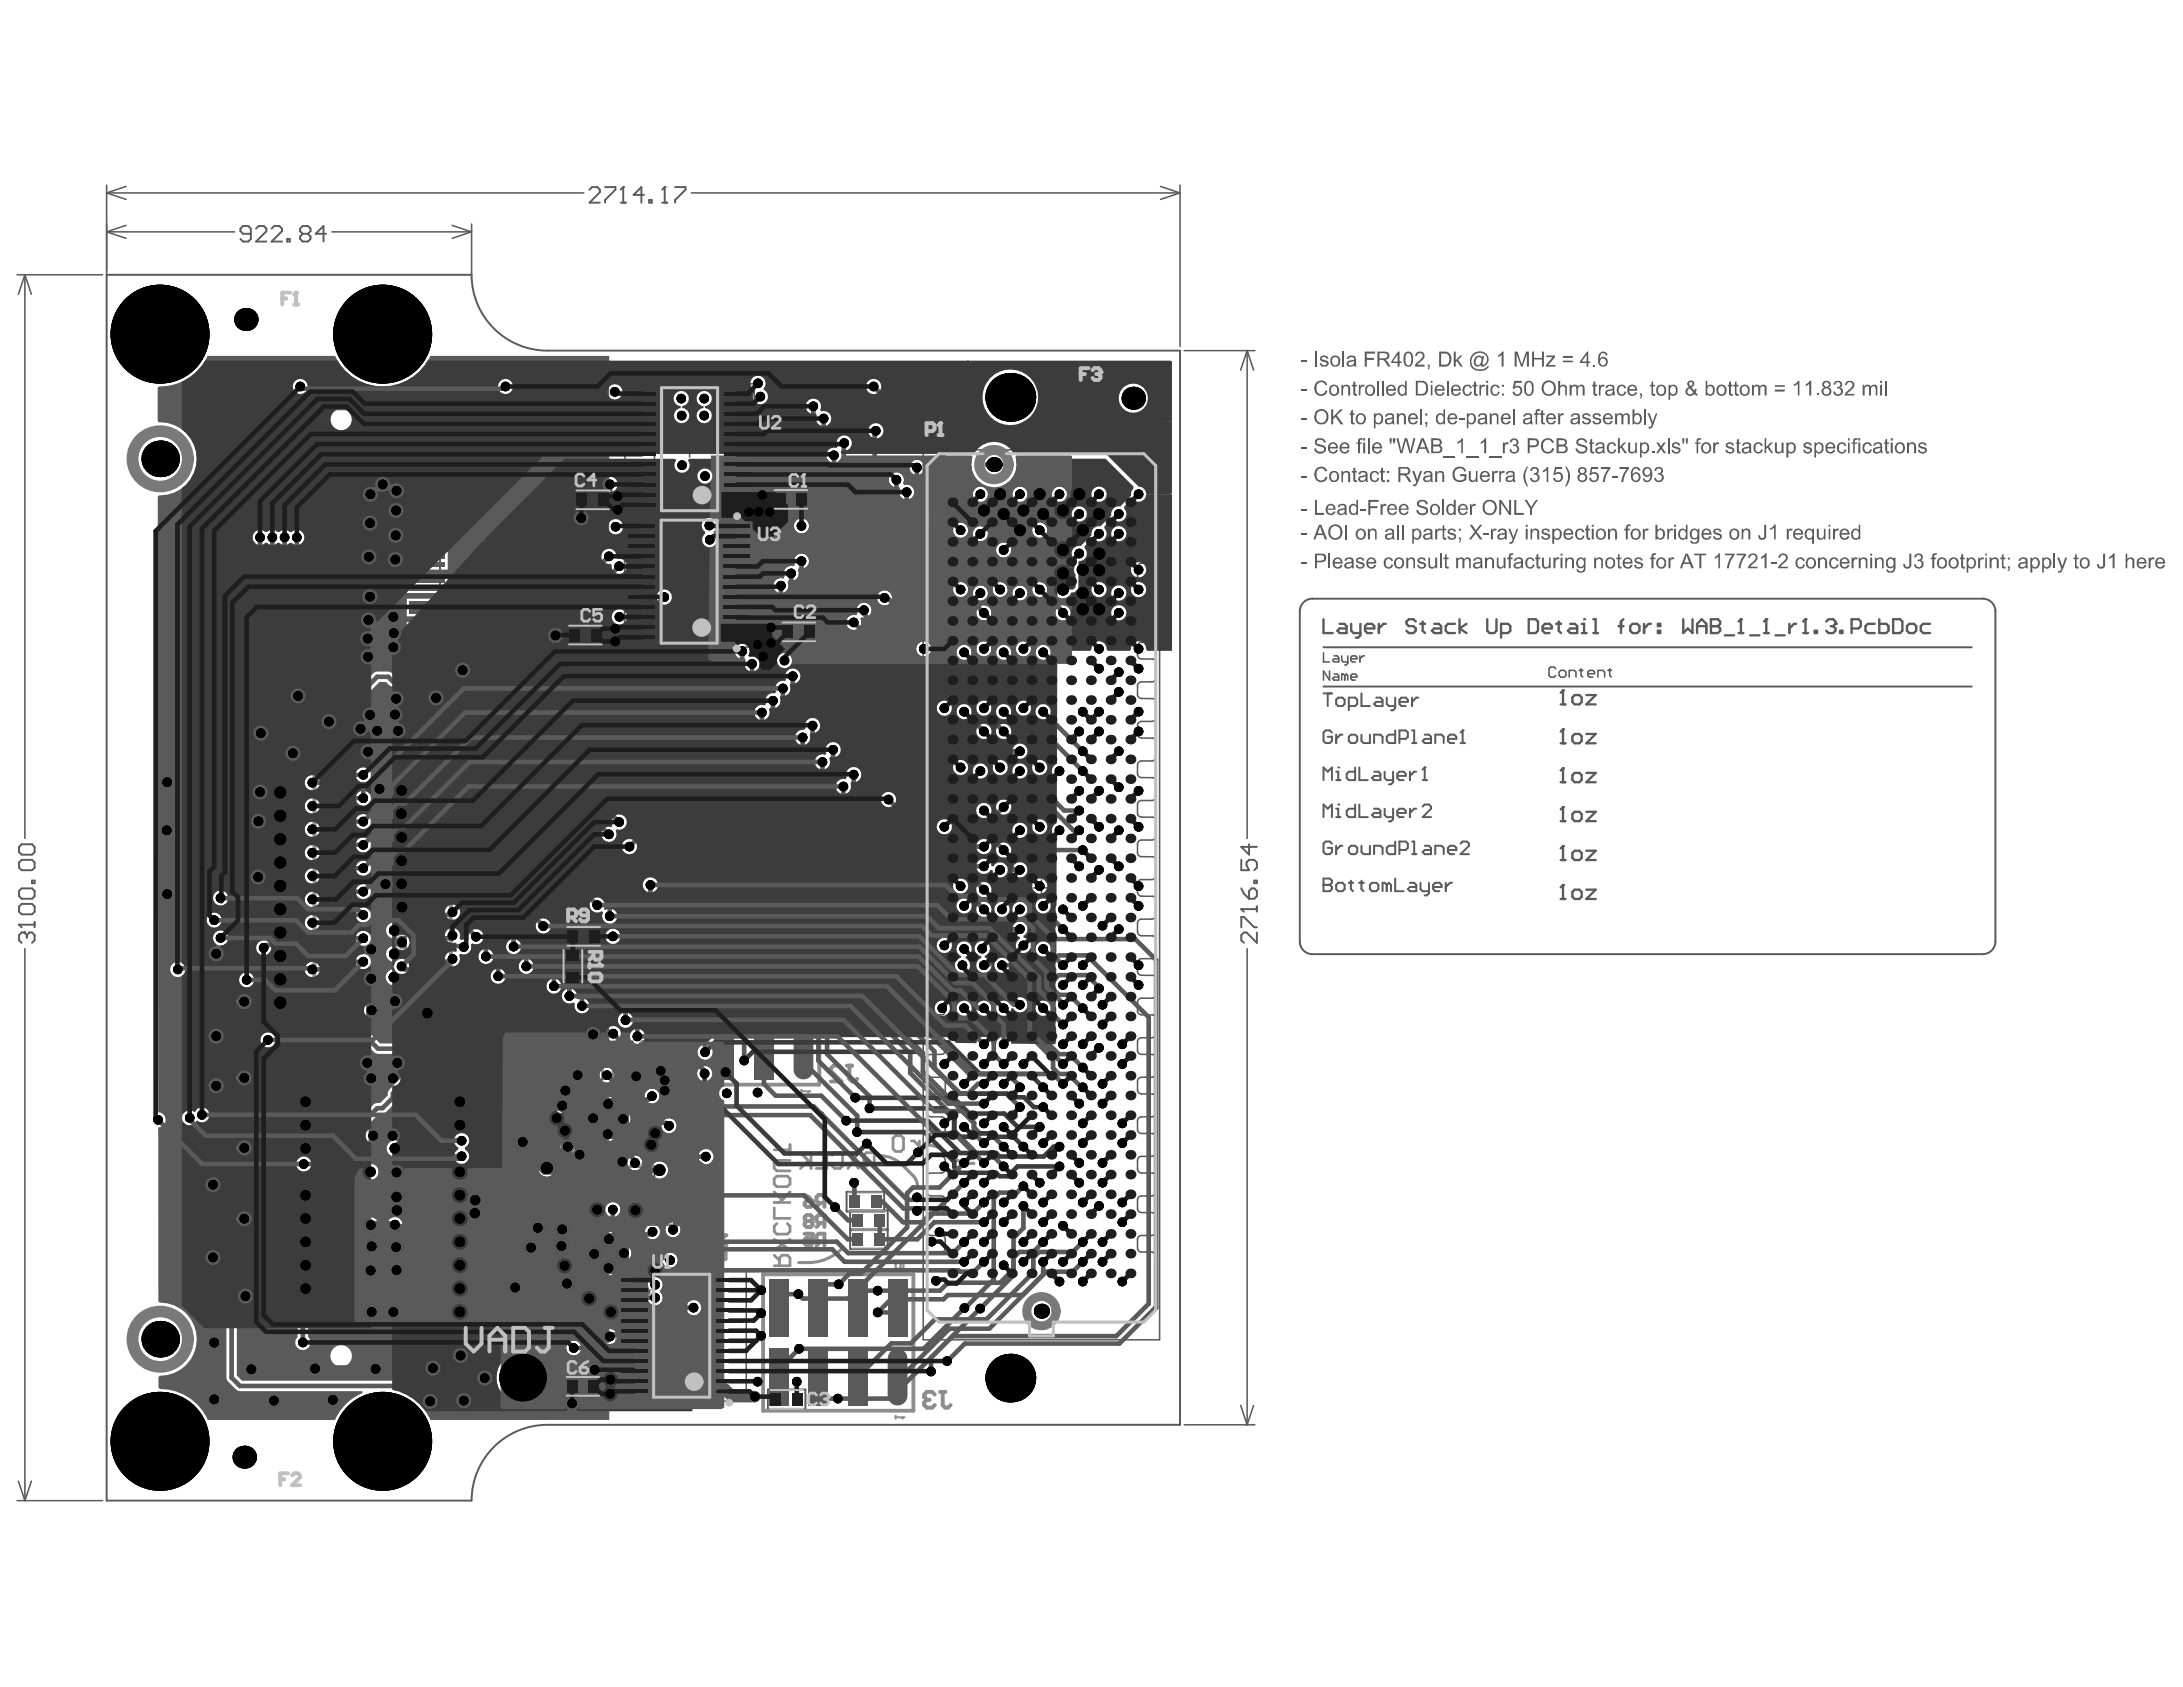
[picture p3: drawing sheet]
<svg xmlns="http://www.w3.org/2000/svg" width="279mm" height="216mm" viewBox="0 0 279 216" stroke-linecap="round" stroke-linejoin="round" font-family="sans-serif">
<g fill="none" stroke="#5a5a5a" stroke-width=".25">
<path d="M32.1 29.9h-1l-.3-.3v-.3l.3-.4h.7l.3 .4v1.3l-.3 .3h-.7l-.3-.3M32.8 29.3l.3-.4h.7l.3 .4v.3l-1.3 1.3h1.3M34.8 29.3l.3-.4h.7l.3 .4v.3l-1.3 1.3h1.3M36.8 30.6h.3v.3h-.3zM38.7 29.9l-.3 .4v.3l.3 .3h.7l.3-.3v-.3l-.3-.4M38.7 29.9l-.3-.3v-.3l.3-.4h.7l.3 .4v.3l-.3 .3M38.7 29.9h.7M41.7 29.9h-1.3l1-1v2M75.4 24.3l.4-.4h.6l.4 .4v.3l-1.4 1.3h1.4M77.4 23.9h1.4v.4l-1.4 1.3v.3M79.4 25.9h.7M79.8 23.9h.1"/>
<path d="M79.8 23.9v2M79.8 23.9l-.4 .4M82.4 24.9h-1.3l1-1v2M83.1 25.6h.3v.3h-.3zM84.7 25.9h.7M85.1 23.9h.1M85.1 23.9v2M85.1 23.9l-.4 .4M86.4 23.9h1.3v.4l-1.3 1.3v.3M41.6 52.4h14.7v122.4h-14.7zM73.5 62.7h4.8v2.5h-4.8zM98.8 62.6h4.8v2.6h-4.8z"/>
<path d="M99.8 79.6h4.9v2.5h-4.9zM166.4 78.2v42.3M168 76.6h85.8M255.4 78.2v42.3M72.5 80h4.8v2.5h-4.8zM169.4 87.9h83M169.4 82.8h83M169.4 88.7h1.1M169.9 88.7v1.7M170.5 93.8l-.3-.3h-.5l-.3 .3v1l.3 .3h.5l.3-.3v-.5h-.6M171 89.6l.3-.3h.5l.3 .3v.5l-.3 .3h-.5l-.3-.3zM171 94v1.1"/>
<path d="M171.8 94h-.2l-.6 .6M172.6 94.3l.3-.3h.5l.3 .3v.5l-.3 .3h-.5l-.3-.3zM172.6 90.4h.8l.3-.3v-.5l-.3-.3h-.8v1.6M174.3 94v.8l.2 .3h.8v-1.1M174.3 88.7v1.7h1M175.9 95.1v-1.1h.8l.3 .3v.8M176.1 89.3h.6l.3 .3v.8h-.9l-.2-.3 .2-.3h.9M177.5 89.3v.8l.3 .3h.8M178.6 93.5v1.6h-.8l-.3-.3v-.5l.3-.3h.8M178.6 89.3v1.3l-.3 .3h-.3M179.1 94.6h.8l.3-.3v-.5l-.3-.3h-.8v1.6M179.1 89.8h1.1v-.2l-.3-.3h-.5l-.3 .3v.5l.3 .3h.5"/>
<path d="M180.7 93.5h.3v1.6M180.7 95.1h.6M180.7 89.3v1.1M181.5 89.3h-.2l-.6 .5M182.3 94h.6l.3 .3v.8h-.9l-.2-.3 .2-.2h.9M183.7 95.1v-1.1h.8l.3 .3v.8M185.3 94.6h1.1v-.3l-.3-.3h-.5l-.3 .3v.5l.3 .3h.5M186.9 95.1h.6M187.2 93.5h.1M187.2 93.5v1.6M187.2 93.5l-.3 .3M2.4 118.3h.1"/>
<path d="M2.4 108.4l.4-.3h1.3l.3 .3v.6l-.3 .4h-1.3l-.4-.4zM2.4 110.4l.4-.4h1.3l.3 .4v.6l-.3 .4h-1.3l-.4-.4zM2.4 114l.4-.3h1.3l.3 .3v.7l-.3 .3h-1.3l-.4-.3zM2.4 116l.4-.3h1.3l.3 .3v.7l-.3 .3h-1.3l-.4-.3zM2.4 118.3h2M2.4 118.3l.4 .4M3.1 119.3h.1M3.1 119.3h-.3l-.4 .4v.6l.4 .4M3.1 119.3l.3 .4M3.4 119.7l.4-.4h.3l.3 .4v.6l-.3 .4M3.4 119.7v.3M4.1 112.7h.3v.3h-.3z"/>
<path d="M4.4 118v.7M72.3 118.6h4.8v2.5h-4.8zM158.9 116.3h.1M158.9 110v1.4h1l-.4-.7v-.3l.4-.4h.6l.4 .4v.6l-.4 .4M158.9 118.7v-1.4h.3l1.3 1.4h.4M158.9 116.3h2M158.9 116.3l.3 .4M158.9 113.7l.3 .7 .7 .6M159.9 114l.3-.3h.3l.4 .3v.7l-.4 .3h-.6zM159.9 108.1v1.3l-1-1h2M160.5 112.7h.4v.3h-.4zM160.9 119.3v1.4l-1.4-1.4h-.3l-.3 .4v.6l.3 .4"/>
<path d="M160.9 116v.7M58.5 128.2h4.8v2.5h-4.8zM62.2 137.6h4.8v2.5h-4.8zM72.1 121.3h2.5v4.8h-2.5zM74.6 133.3h2.5v4.9h-2.5zM78.4 133.3h2.6v4.8h-2.6zM87 139.8h2.6v4.8h-2.6zM168 122.1h85.8M61.5 140.2h2.5v4.8h-2.5zM67.1 144.9h4.8v2.5h-4.8zM67.8 153.7h4.8v2.6h-4.8zM70.8 148.2h4.8v2.5h-4.8z"/>
<path d="M78.9 149.3h4.9v2.5h-4.9zM82.6 154.2h4.8v2.6h-4.8zM84.2 145.7h4.8v2.5h-4.8zM88.3 157.1h2.5v4.8h-2.5zM108.4 152.5h4.8v2.6h-4.8zM108.8 154.9h4.8v5h-4.8zM108.8 157.3h4.8M108.8 157.4h4.8M66.9 160.7h4.8v2.5h-4.8zM66.9 163.5h4.8v2.5h-4.8zM66.9 166.3h4.8v2.5h-4.8zM72.2 176.2h4.8v2.5h-4.8z"/>
<path d="M78.9 167h2.5v4.8h-2.5zM85.3 163.6h2.6v4.8h-2.6zM98.3 177.8h4.8v2.6h-4.8z"/>
</g>
<g fill="none" stroke="#5a5a5a" stroke-width=".2">
<path d="M2.2 35.2h10.9M3.2 35.2l.8 2.5M3.2 35.2l-.8 2.5M3.2 35.2v72.1M13.6 23.7v11.5M13.6 29.7l2.5 .8M13.6 24.7l2.5 .8M13.6 29.7h16.4M13.6 24.7h61.1M16.1 28.8l-2.5 .9M16.1 23.9l-2.5 .8M42.5 29.7h17.9"/>
<path d="M57.9 28.8l2.5 .9M60.4 28.7v6.5M60.4 29.7l-2.5 .8M88.5 24.7h62.5M148.5 23.9l2.5 .8M151 24.7l-2.5 .8M151 23.7v20.6M80 49.1h16.5v16.8h-16.5zM83.8 49.6h8.9v15.8h-8.9zM87.3 57.5h2M88.3 56.5v2M118.2 57.6h30.2v113.9h-30.2z"/>
<path d="M127.5 58.7l.7 .5 .1 .3a1.69 1.69 0 0 1-1.2 .8l-.9-.6-.1-.3a1.52 1.52 0 0 1 1.2-.8l.2 .1M151.6 44.9h9M159.6 44.9l.8 2.5M159.6 44.9l-.8 2.5M159.6 44.9v62.4M79.9 66.1h16.6v16.7h-16.6zM83.7 66.6h9v15.7h-9zM87.2 74.4h2M88.2 73.4v2M118.7 76.6v.3l.2 .2 1.8 .1 .2 .2 .1 .3v1.1l-.1 .2-.2 .2-1.7 .1-.3 .2v2.2M118.7 71.6v.2l.2 .2 1.8 .2 .2 .1 .1 .3v1.1l-.1 .3-.2 .1-1.7 .1-.3 .2v2.2M118.7 66.5v.3l.2 .2 1.8 .1 .2 .2 .1 .2v1.1l-.1 .3-.2 .2-1.7 .1-.3 .2v2.2"/>
<path d="M118.7 66.5v-6.9l1.5-1.5h26.2l1.5 1.5v6.9l-.1 .3-.1 .2h-.3l-1.6 .1-.1 .2-.1 .2v1.1l.1 .3 .1 .2 1.7 .1 .4 .2v.1l-.1 2.3-.1 .2-.3 .1-1.6 .1-.1 .1-.1 .3v1.1l.1 .3 .1 .1 1.7 .1 .4 .2v.2l-.1 2.3-.1 .2h-.3l-1.6 .1-.1 .2-.1 .3v1.1l.1 .2 .1 .2 1.7 .1h.2l.2 .4-.1 2.3-.1 .1-.3 .1-1.6 .1-.1 .2-.1 .2v1.1l.1 .3 .1 .2h1.7l.2 .1 .2 .3-.1 2.3-.1 .2-.3 .1h-1.6l-.1 .2-.1 .3v1.1l.1 .2 .1 .2 1.7 .1 .2 .1 .2 .3-.1 2.3-.1 .2h-.3l-1.6 .1-.1 .2-.1 .2v1.1l.1 .3 .1 .2 1.7 .1h.2l.2 .3-.1 2.3-.1 .2-.3 .1-1.6 .1-.1 .1-.1 .3v1.1l.1 .3 .1 .1 1.7 .1 .2 .1 .2 .3-.1 2.3-.1 .2h-.3l-1.6 .1-.1 .2-.1 .3v1.1l.1 .2 .1 .2 1.7 .1 .4 .2v.2l-.1 2.3-.1 .1-.3 .1-1.6 .1-.1 .2-.1 .2v1.1l.1 .3 .1 .2 1.7 .1 .4 .1v.2l-.1 2.3-.1 .2-.3 .1h-1.6l-.1 .2-.1 .3v1.1l.1 .2 .1 .2 1.7 .1 .4 .2v.2l-.1 2.3-.1 .2h-.3l-1.6 .1-.1 .2-.1 .2v1.1l.1 .3 .1 .2 1.7 .1h.2l.2 .3-.1 2.3-.1 .2-.3 .1-1.6 .1-.1 .1-.1 .3v1.1l.1 .3 .1 .1 1.7 .1 .2 .1 .2 .3-.1 2.3-.1 .2h-.3l-1.6 .1-.1 .2-.1 .3v1.1l.1 .2 .1 .2 1.7 .1h.2l.2 .4-.1 2.3-.1 .1-.3 .1-1.6 .1-.1 .2-.1 .2v1.1l.1 .3 .1 .2 1.7 .1h.2l.2 .3-.1 2.3-.1 .2-.3 .1h-1.6l-.1 .2-.1 .3v1.1l.1 .2 .1 .2 1.7 .1 .4 .2v.2l-.1 2.3-.1 .2h-.3l-1.6 .1-.1 .2-.1 .2v1.2l.1 .2 .1 .2 1.7 .1 .4 .2v.1l-.1 2.3-.1 .2-.3 .1-1.6 .1-.1 .1-.1 .3v1.1l.1 .3 .1 .1 1.7 .1 .4 .2v.2l-.1 2.3-.1 .2-.3 .1h-1.6l-.1 .2-.1 .3v1.1l.1 .2 .1 .2 1.7 .1 .4 .2v.2l-.1 2.3-.1 .1-.3 .1-1.6 .1-.1 .2-.1 .2v1.1l.1 .3 .1 .2 1.9 .1 .1 .2 .1 .2v7l-1.5 1.5h-11.6v1.8h-3v-1.8h-11.6l-1.5-1.5v-7M118.7 96.9v.2l.2 .2 1.8 .2 .2 .1 .1 .3v1.1l-.1 .3-.2 .1-1.7 .1-.3 .2v2.2M118.7 91.8v.3l.2 .2 1.8 .1 .2 .2 .1 .2v1.1l-.1 .3-.2 .2-1.7 .1-.3 .2v2.2M118.7 86.8v.2l.2 .2 1.8 .1 .2 .2 .1 .3v1.1l-.1 .2-.2 .2-1.7 .1-.3 .2v2.2M118.7 81.7v.3l.2 .1 1.8 .2 .2 .2 .1 .2v1.1l-.1 .3-.2 .2h-1.7l-.3 .2v2.3M170.2 85.9v1.1l-.8-1.1v1.1M170.8 86.3h.3l.2 .2v.5h-.5l-.2-.2 .2-.1h.5M172.1 86.5l-.2-.2h-.2v.7M172.1 86.5v.5M172.1 86.5l.2-.2 .2 .2v.5M172.9 86.7h.8v-.2l-.2-.2h-.4l-.2 .2v.3l.2 .2h.4M118.7 117.1v.3l.2 .2 1.8 .1 .2 .2 .1 .2v1.1l-.1 .3-.2 .2-1.7 .1-.3 .2v2.2"/>
<path d="M118.7 112.1v.2l.2 .2 1.8 .1 .2 .2 .1 .3v1.1l-.1 .2-.2 .2-1.7 .1-.3 .2v2.2M118.7 107v.3l.2 .1 1.8 .2 .2 .2 .1 .2v1.1l-.1 .3-.2 .2-1.7 .1-.3 .1v2.3M118.7 101.9v.3l.2 .2 1.8 .1 .2 .2 .1 .3v1.1l-.1 .2-.2 .2-1.7 .1-.3 .2v2.2M132.3 113.6h2M133.3 112.6v2M3.2 121.4v70.6M118.7 137.4v.2l.2 .2 1.8 .1 .2 .2 .1 .3v1.1l-.1 .2-.2 .2-1.7 .1-.3 .2v2.2M118.7 132.3v.3l.2 .1 1.8 .2 .2 .2 .1 .2v1.1l-.1 .3-.2 .2-1.7 .1-.3 .1v2.3M118.7 127.2v.3l.2 .2 1.8 .1 .2 .2 .1 .3v1.1l-.1 .2-.2 .2-1.7 .1-.3 .2v2.2M118.7 122.2v.2l.2 .2 1.8 .2 .2 .1 .1 .3v1.1l-.1 .3-.2 .1-1.7 .1-.3 .2v2.2M159.6 121.4v60.9M118.7 152.5v.3l.2 .2 1.8 .1 .2 .2 .1 .3v1.1l-.1 .2-.2 .2-1.7 .1-.3 .2v2.2"/>
<path d="M118.7 147.5v.2l.2 .2 1.8 .2 .2 .1 .1 .3v1.1l-.1 .3-.2 .1-1.7 .1-.3 .2v2.2M118.7 142.4v.3l.2 .2 1.8 .1 .2 .2 .1 .2v1.2l-.1 .2-.2 .2-1.7 .1-.3 .2v2.2M118.7 157.6v.3l.2 .1 1.8 .2 .2 .2 .1 .2v1.1l-.1 .3-.2 .2-1.8 .1-.2 .2v.2M79 162.6h16.5v16.7h-16.5zM82.8 163.1h8.9v15.7h-8.9zM86.2 170.9h2M87.2 170v1.9M158.8 179.9l.8 2.4M160.4 179.9l-.8 2.4M2.2 192h10.9M2.4 189.6l.8 2.4M4 189.6l-.8 2.4"/>
<path d="M151.6 182.3h9"/>
<circle cx="90.8" cy="63.5" r="1"/>
<circle cx="90.8" cy="80.4" r="1"/>
<circle cx="89.8" cy="176.9" r="1"/>
</g>
<path d="M73.7 139.1h8.2v8.2h-8.2zM73.8 156.4h8.2v8.2h-8.2z" fill="none" stroke="#5a5a5a" stroke-width=".13"/>
<g fill="none" stroke="#5a5a5a" stroke-width=".3">
<path d="M199.8 95.1h.5M199.8 90.1h.5M200 93.3h.1M200 88.4h.1M200 98.3h.1M200 88.4v1.7M200 93.3v1.8M200 98.3v1.8M200 93.3l-.2 .3M200 88.4l-.2 .3M200 98.3l-.2 .3M201.2 89.2l.3-.2h.6l.3 .2v.6l-.3 .3h-.6l-.3-.3z"/>
<path d="M201.2 99.2l.3-.3h.6l.3 .3v.6l-.3 .3h-.6l-.3-.3zM201.5 93.9h.6l.3 .3v.6l-.3 .3h-.6l-.3-.3v-.6zM203 93.9h1.2l-1.2 1.2h1.2M203 89h1.2l-1.2 1.1h1.2M203 98.9h1.2l-1.2 1.2h1.2M199.8 115.1h.5M199.8 110.1h.5M199.8 105.1h.5M199.8 100.1h.5M200 113.3h.1M200 108.3h.1M200 103.3h.1"/>
<path d="M200 103.3v1.8M200 108.3v1.8M200 113.3v1.8M200 113.3l-.2 .3M200 108.3l-.2 .3M200 103.3l-.2 .3M201.2 109.2l.3-.3h.6l.3 .3v.6l-.3 .3h-.6l-.3-.3zM201.5 113.9h.6l.3 .3v.6l-.3 .3h-.6l-.3-.3v-.6zM201.5 103.9h.6l.3 .3v.6l-.3 .3h-.6l-.3-.3v-.6zM203 113.9h1.2l-1.2 1.2h1.2M203 108.9h1.2l-1.2 1.2h1.2M203 103.9h1.2l-1.2 1.2h1.2"/>
</g>
<g fill="#5a5a5a">
<path d="M166.5 65.1h.7v.2h-.7z"/>
<path d="M168.3 64h.3v1.6h.9v.3h-1.2z"/>
<path d="M174.1 65.1h.7v.2h-.7z"/>
<path d="M175.1 64h1.3v.2h-1v.6h.9v.2h-.9v.9h-.3z"/>
<path d="M176.7 64.5h.3v.2l.1-.2h.3h.1l-.1 .3a.31 .31 0 0 0-.4 0 .31 .31 0 0 0 0 .4v.7h-.3z"/>
<path d="M181.4 64.2a.83 .83 0 0 1 1.3 .2v.1h-.2a.45 .45 0 0 0-.8-.2 .25 .25 0 0 0-.1 .3 .25 .25 0 0 0 .3 .1l.2 .1a.55 .55 0 0 1 .6 .3 .55 .55 0 0 1-.1 .6 .8 .8 0 0 1-.8 .2 .8 .8 0 0 1-.5-.6l.2-.1a.55 .55 0 0 0 .5 .5 .55 .55 0 0 0 .6-.4l-.2-.2-.4-.1a.58 .58 0 0 1-.6-.8z"/>
<path d="M184.6 64h.2v1.9h-.2z"/>
<path d="M188.1 64.5h.2v.2a.42 .42 0 0 1 .6-.2l-.1 .3a.31 .31 0 0 0-.3 0 .31 .31 0 0 0-.1 .4v.7h-.3z"/>
<path d="M191.9 64h.2l1.1 1.5v-1.5h.2v1.9h-.2l-1.1-1.5v1.5h-.2z"/>
<path d="M193.8 64h.3v1.6h.9v.3h-1.2z"/>
<path d="M195.1 64h.3l.6 .9 .6-.9h.2l-.7 1.1v.8h-.3v-.8z"/>
<path d="M170 64.8l-.1 .3h.8a.39 .39 0 0 0-.3-.4 .39 .39 0 0 0-.4 .1zM169.9 64.6a.65 .65 0 0 1 .7 0 .65 .65 0 0 1 .3 .6h-1a.39 .39 0 0 0 .3 .5 .39 .39 0 0 0 .5-.3l.2 .1a.69 .69 0 0 1-1 .3 .69 .69 0 0 1-.1-1z"/>
<path d="M171.4 65.4a.36 .36 0 0 0 .4 .3 .36 .36 0 0 0 .3-.4v-.1zM171.3 64.6l.2-.1a.53 .53 0 0 1 .8 .4v.8l.1 .2h-.2l-.1-.2-.1 .1a.47 .47 0 0 1-.6 .1 .47 .47 0 0 1-.2-.5l.2-.3h.4a.23 .23 0 0 0 .3-.3 .23 .23 0 0 0-.4-.1h-.2l-.1 .2h-.2z"/>
<path d="M172.8 64.6a.54 .54 0 0 1 .8 .1v-.7h.2v1.9h-.2v-.2a.55 .55 0 0 1-.7 .2 .55 .55 0 0 1-.2-.7v-.3zM173 64.8a.62 .62 0 0 0 .1 .9 .45 .45 0 0 0 .5-.2 .45 .45 0 0 0 0-.5 .38 .38 0 0 0-.2-.3 .38 .38 0 0 0-.4 .1z"/>
<path d="M177.9 64.8l-.1 .3h.8a.4 .4 0 0 0-.3-.4 .4 .4 0 0 0-.4 .1zM177.7 64.6a.7 .7 0 0 1 .8 0 .7 .7 0 0 1 .3 .6h-1a.42 .42 0 0 0 .3 .5 .42 .42 0 0 0 .5-.3l.2 .1a.57 .57 0 0 1-.8 .4 .71 .71 0 0 1-.4-1.1z"/>
<path d="M179.3 64.8v.3h.7a.39 .39 0 0 0-.2-.4 .39 .39 0 0 0-.5 .1zM179.2 64.7a.63 .63 0 0 1 .8-.1 .63 .63 0 0 1 .3 .6h-1a.39 .39 0 0 0 .3 .5 .39 .39 0 0 0 .4-.3l.3 .1a.68 .68 0 0 1-.9 .3 .68 .68 0 0 1-.3-.9z"/>
<path d="M183.3 64.8v.2a.52 .52 0 0 0 .4 .7 .56 .56 0 0 0 .4-.5 .56 .56 0 0 0-.4-.5zM183.2 64.7a.69 .69 0 0 1 .8-.1 .69 .69 0 0 1 .3 .8l-.1 .1a.67 .67 0 0 1-.9 .3 .67 .67 0 0 1-.2-.9z"/>
<path d="M185.3 64.6a.55 .55 0 0 1 .8 .1v-.7h.2v1.9h-.2v-.2a.59 .59 0 0 1-.8 .1 .59 .59 0 0 1-.2-.7zM185.4 64.8v.1a.47 .47 0 0 0 0 .5 .47 .47 0 0 0 .4 .3 .62 .62 0 0 0 .2-.9 .38 .38 0 0 0-.6 0z"/>
<path d="M186.9 64.8l-.1 .3h.8a.4 .4 0 0 0-.2-.4 .4 .4 0 0 0-.5 .1zM186.8 64.6a.7 .7 0 0 1 .7 0 .7 .7 0 0 1 .4 .6h-1.1a.42 .42 0 0 0 .3 .5 .42 .42 0 0 0 .5-.3l.2 .1a.66 .66 0 0 1-.8 .4 .66 .66 0 0 1-.4-.9z"/>
<path d="M190.1 64.4l-.1 .3a.72 .72 0 0 0 .2 .9 .72 .72 0 0 0 .9 0 1.03 1.03 0 0 0-.1-1.4 .71 .71 0 0 0-.9 .2zM190 64.2a.9 .9 0 0 1 1-.2 .97 .97 0 0 1 .5 1.5 .97 .97 0 0 1-1.5 .1 1.25 1.25 0 0 1 0-1.4z"/>
</g>
<g fill="none" stroke="#5a5a5a" stroke-width=".25">
<path d="M169.4 99.8v-1.6l.5 .6 .6-.6v1.6M171 98.8h.3v1M171 99.8h.6M171.3 98.2h.1M173.4 98.2v1.6h-.8l-.2-.2v-.6l.2-.2h.8M174 98.2v1.6h1.1M175.9 98.8h.5l.3 .2v.8h-.8l-.3-.2 .3-.3h.8M177.2 98.8v.8l.3 .2h.8M178.3 98.8v1.3l-.3 .3h-.2M178.8 99.3h1.1v-.3l-.3-.2h-.5l-.3 .2v.6l.3 .2h.5M180.5 98.8v1M181.3 98.8h-.3l-.5 .5"/>
<path d="M182.1 99.8h.5M182.3 98.2h.1M182.3 98.2v1.6M182.3 98.2l-.2 .3M169.4 113.2h.1M169.4 104.6v-1.6l.5 .5 .6-.5v1.6M169.4 112.4h.8l.3 .3v.3l-.3 .2 .3 .3v.3l-.3 .3h-.8zM169.4 113.2h.8M170.5 108l-.3-.3h-.5l-.3 .3v1l.3 .3h.5l.3-.3v-.5h-.6M171 104.6h.6M171 103.5h.3v1.1M171 108.2v1.1"/>
<path d="M171 113.2l.3-.2h.5l.3 .2v.6l-.3 .3h-.5l-.3-.3zM171.3 103h.1M171.8 108.2h-.2l-.6 .6M172.6 108.5l.3-.3h.5l.3 .3v.5l-.3 .3h-.5l-.3-.3zM172.6 113h.6M172.9 112.7v1.1l.3 .3M173.4 103v1.6h-.8l-.2-.3v-.5l.2-.3h.8M174 103v1.6h1.1M174 113h.5M174.3 108.2v.8l.2 .3h.8v-1.1M174.3 112.7v1.1l.2 .3M175.3 113.2l.3-.2h.5l.3 .2v.6l-.3 .3h-.5l-.3-.3z"/>
<path d="M175.9 103.5h.5l.3 .3v.8h-.8l-.3-.3 .3-.3h.8M175.9 109.3v-1.1h.8l.3 .3v.8M177.2 103.5v.8l.3 .3h.8M177.5 113.2l-.3-.2h-.2v1.1M177.5 113.2v.9M177.5 113.2l.3-.2 .2 .2v.9M178.3 103.5v1.3l-.3 .3h-.2M178.6 107.7v1.6h-.8l-.3-.3v-.5l.3-.3h.8M178.6 112.4v1.7h1M178.8 104h1.1v-.2l-.3-.3h-.5l-.3 .3v.5l.3 .3h.5M179.1 108.8h.8l.3-.3v-.5l-.3-.3h-.8v1.6M180.5 103.5v1.1"/>
<path d="M180.5 113h.5l.3 .2v.9h-.8l-.3-.3 .3-.3h.8M180.7 107.7h.3v1.6M180.7 109.3h.6M181.3 103.5h-.3l-.5 .5M181.8 113v.8l.3 .3h.8M182.1 103.2l.2-.2h.6l.3 .2v.3l-1.1 1.1h1.1M182.3 108.2h.6l.3 .3v.8h-.9l-.2-.3 .2-.2h.9M182.9 113v1.3l-.3 .3h-.3M183.4 113.5h1.1v-.3l-.3-.2h-.5l-.3 .2v.6l.3 .3h.5M183.7 109.3v-1.1h.8l.3 .3v.8M185 113v1.1M185.3 108.8h1.1v-.3l-.3-.3h-.5l-.3 .3v.5l.3 .3h.5"/>
<path d="M185.9 113h-.3l-.6 .5M186.9 108l.3-.3h.5l.3 .3v.2l-1.1 1.1h1.1"/>
</g>
<g fill="none" stroke="#5a5a5a" stroke-width=".2">
<path d="M169.4 83.5v1.2h.8M170.8 83.9h.3l.2 .2v.6h-.5l-.2-.2 .2-.2h.5M171.7 83.9v.6l.2 .2h.6M172.5 83.9v1l-.2 .2h-.2M172.9 84.3h.8v-.2l-.2-.2h-.4l-.2 .2v.4l.2 .2h.4M174 83.9v.8M174.6 83.9h-.2l-.4 .4M199.1 85.6l-.2-.2h-.4l-.2 .2v.8l.2 .3h.4l.2-.3M199.6 86l.2-.2h.4l.2 .2v.4l-.2 .3h-.4l-.2-.3zM200.8 86.7v-.9h.7l.2 .2v.7M202.1 85.8h.5M202.4 85.6v.8l.2 .3"/>
<path d="M203.2 86.2h.9v-.2l-.2-.2h-.5l-.2 .2v.4l.2 .3h.5M204.5 86.7v-.9h.7l.2 .2v.7M205.8 85.8h.4M206 85.6v.8l.2 .3"/>
</g>
<g fill="#5a5a5a">
<path d="M166.5 57.2h.7v.2h-.7z"/>
<path d="M168.3 56.3a.85 .85 0 0 1 1.3 .1l.1 .2h-.3a.43 .43 0 0 0-.2-.3 .43 .43 0 0 0-.5 0 .3 .3 0 0 0-.1 .4 .3 .3 0 0 0 .3 .2l.4 .1a.51 .51 0 0 1 .4 .5 .51 .51 0 0 1-.5 .5 .74 .74 0 0 1-1-.6h.3a.59 .59 0 0 0 1 .2 .45 .45 0 0 0-.6-.5 .6 .6 0 0 1-.6-.7z"/>
<path d="M173.9 56.2l.1-.1h.4l-.1 .2a.17 .17 0 0 0-.2 0 .17 .17 0 0 0 0 .2v.1h.2v.2h-.2v1.2h-.3v-1.2h-.2v-.2h.2z"/>
<path d="M175.1 56.1h.2v1.9h-.2z"/>
<path d="M178.7 56.1h.3l.3 1.6 .5-1.6h.3l.4 1.6 .4-1.6h.3l-.6 1.9h-.2l-.5-1.7-.4 1.7h-.3z"/>
<path d="M184.7 58.4h1.6v.2h-1.6z"/>
<path d="M186.5 56.6l.4-.3 .2-.2h.1v1.9h-.2v-1.5l-.4 .3h-.1z"/>
<path d="M187.7 58.4h1.6v.2h-1.6z"/>
<path d="M189.5 56.6l.4-.3 .2-.2h.1v1.9h-.2v-1.5l-.4 .3h-.1z"/>
<path d="M190.7 58.4h1.5v.2h-1.5z"/>
<path d="M192.3 56.6h.3v.2l.1-.2h.2l.2 .1v.2a.33 .33 0 0 0-.4 0 .33 .33 0 0 0-.1 .4v.7h-.3z"/>
<path d="M193.4 56.2a.54 .54 0 0 1 .7 0 .54 .54 0 0 1 .1 .7l-.1 .1a.57 .57 0 0 1 .3 .7 .57 .57 0 0 1-.6 .4 .52 .52 0 0 1-.6-.6h.2a.4 .4 0 0 0 .5 .3 .4 .4 0 0 0 .3-.4 .4 .4 0 0 0-.5-.3v-.2a.32 .32 0 0 0 .4-.2 .32 .32 0 0 0-.3-.4 .32 .32 0 0 0-.3 .3h-.3z"/>
<path d="M197.4 56.4h.1a.82 .82 0 0 1 1.4 .2l-.3 .1a.59 .59 0 0 0-.7-.4 .59 .59 0 0 0-.4 .8 .6 .6 0 0 0 .5 .7 .6 .6 0 0 0 .7-.5l.2 .1a.88 .88 0 0 1-1.1 .6 .88 .88 0 0 1-.5-1.2z"/>
<path d="M201.8 56.4a.86 .86 0 0 1 1.2-.1l.1 .3h-.2a.43 .43 0 0 0-.3-.3 .43 .43 0 0 0-.4 0 .3 .3 0 0 0-.2 .4 .3 .3 0 0 0 .4 .2l.4 .1a.51 .51 0 0 1 .4 .5 .51 .51 0 0 1-.5 .5 .74 .74 0 0 1-1-.6h.2a.59 .59 0 0 0 1 .2 .45 .45 0 0 0-.5-.5h-.1a.6 .6 0 0 1-.5-.7z"/>
<path d="M203.5 56.3l.3-.2v.5h.2v.2h-.2v.9l.2 .1v.2a.33 .33 0 0 1-.3 0 .33 .33 0 0 1-.2-.3v-.9h-.1v-.2h.1z"/>
<path d="M205.8 56.8a.55 .55 0 0 1 .6-.2 .55 .55 0 0 1 .4 .4l-.2 .1a.36 .36 0 0 0-.4-.3 .36 .36 0 0 0-.3 .4 .42 .42 0 0 0 .1 .6 .42 .42 0 0 0 .6-.2v-.1h.3a.62 .62 0 0 1-.8 .5 .62 .62 0 0 1-.4-.7z"/>
<path d="M207.1 56.1h.2v1.1l.5-.6h.3l-.5 .5 .6 .9h-.3l-.4-.7-.2 .1v.6h-.2z"/>
<path d="M208.4 56.6h.2v.8a.34 .34 0 0 0 .3 .5 .34 .34 0 0 0 .4-.5v-.8h.2v1.4h-.2v-.2a.5 .5 0 0 1-.6 .2 .5 .5 0 0 1-.3-.5z"/>
<path d="M211.4 57.7h.3v.3h-.3z"/>
<path d="M212 56.6h.3l.2 .4 .1 .1v-.1a.64 .64 0 0 1 .6-.4l-.5 .7 .5 .7h-.3l-.3-.5-.4 .5h-.2l.4-.7z"/>
<path d="M213.4 56.1h.3v1.9h-.3z"/>
<path d="M214.1 56.7a.59 .59 0 0 1 .9 .2l.1 .1h-.3a.31 .31 0 0 0-.3-.2 .31 .31 0 0 0-.3 .2l.3 .2a.44 .44 0 0 1 .6 .3 .44 .44 0 0 1-.4 .6 .63 .63 0 0 1-.7-.5l.2-.1a.38 .38 0 0 0 .3 .3 .38 .38 0 0 0 .4-.2l-.1-.1-.2-.1a.53 .53 0 0 1-.6-.6z"/>
<path d="M217.1 56.2l.2-.1h.5l-.1 .2h-.3l-.1 .1v.2h.3v.2h-.3v1.2h-.2v-1.2h-.2v-.2h.2z"/>
<path d="M219.3 56.6h.2v.2l.1-.2h.3l.1 .1v.2a.33 .33 0 0 0-.4 0 .33 .33 0 0 0-.1 .4v.7h-.2z"/>
<path d="M220.9 56.7a.59 .59 0 0 1 1 .2l.1 .1h-.3a.31 .31 0 0 0-.3-.2 .31 .31 0 0 0-.3 .2l.3 .2a.44 .44 0 0 1 .6 .3 .44 .44 0 0 1-.5 .6 .54 .54 0 0 1-.7-.5l.2-.1a.38 .38 0 0 0 .4 .3 .38 .38 0 0 0 .3-.2v-.1l-.3-.1a.53 .53 0 0 1-.5-.6z"/>
<path d="M222.3 56.3l.3-.2v.5h.2v.2h-.2v1h.2v.2a.33 .33 0 0 1-.4 0 .33 .33 0 0 1-.1-.4v-.8h-.1v-.2h.1z"/>
<path d="M224.5 56.8a.59 .59 0 0 1 .6-.2 .59 .59 0 0 1 .5 .4l-.2 .1a.39 .39 0 0 0-.5-.3 .39 .39 0 0 0-.2 .6 .36 .36 0 0 0 .3 .4 .36 .36 0 0 0 .4-.3h.2v.1a.6 .6 0 0 1-.7 .4 .6 .6 0 0 1-.5-.7z"/>
<path d="M225.8 56.1h.3v1.1l.5-.6h.3l-.5 .5 .6 .9h-.3l-.5-.7-.1 .1v.6h-.3z"/>
<path d="M227.2 56.6h.2v.8a.33 .33 0 0 0 .3 .5 .33 .33 0 0 0 .3-.5v-.8h.3v1.4h-.2v-.2a.48 .48 0 0 1-.6 .2 .48 .48 0 0 1-.3-.5z"/>
<path d="M230.9 56.8v-.1a.57 .57 0 0 1 1 .3h-.2a.31 .31 0 0 0-.4-.2 .31 .31 0 0 0-.2 .3h.2a.62 .62 0 0 1 .6 .5 .6 .6 0 0 1-.6 .5 .6 .6 0 0 1-.5-.5l.2-.1a.34 .34 0 0 0 .3 .4 .34 .34 0 0 0 .4-.3v-.1l-.2-.1a.54 .54 0 0 1-.7-.5z"/>
<path d="M235.2 56.8h.1a.55 .55 0 0 1 .5-.2 .55 .55 0 0 1 .5 .4l-.2 .1a.36 .36 0 0 0-.4-.3 .36 .36 0 0 0-.3 .4 .45 .45 0 0 0 .1 .5 .45 .45 0 0 0 .5 0l.1-.2 .2 .1a.63 .63 0 0 1-.7 .4 .63 .63 0 0 1-.5-.7z"/>
<path d="M237.2 56.2l.2-.1h.4l-.1 .2a.2 .2 0 0 0-.2 0 .2 .2 0 0 0-.1 .2v.1h.3v.2h-.3v1.2h-.2v-1.2h-.2v-.2h.2z"/>
<path d="M238.6 56.7a.62 .62 0 0 1 .9 .2l.1 .1-.3 .1a.36 .36 0 0 0-.4-.3 .36 .36 0 0 0-.3 .4 .55 .55 0 0 0 .4 .7h.2l.2-.4h.2a.62 .62 0 0 1-.8 .5 .62 .62 0 0 1-.4-.9z"/>
<path d="M241.3 56.3l.2-.2v.5h.3v.2h-.3v.8a.16 .16 0 0 0 .1 .2 .16 .16 0 0 0 .2 0v.2h-.3a.28 .28 0 0 1-.2-.4v-.8h-.2v-.2h.2z"/>
<path d="M244.1 56.6h.2v.2a.5 .5 0 0 1 .6-.1 .5 .5 0 0 1 .3 .4v.9h-.2v-.8a.34 .34 0 0 0-.4-.4 .34 .34 0 0 0-.3 .4v.8h-.2z"/>
<path d="M245.6 56.7a.59 .59 0 0 1 1 .2v.1h-.3a.31 .31 0 0 0-.3-.2 .31 .31 0 0 0-.3 .2l.3 .2a.46 .46 0 0 1 .6 .5 .59 .59 0 0 1-.6 .4 .59 .59 0 0 1-.5-.5l.2-.1a.38 .38 0 0 0 .3 .3 .38 .38 0 0 0 .4-.2l-.1-.1-.2-.1a.53 .53 0 0 1-.6-.6z"/>
<path d="M166.5 53.5h.7v.2h-.7z"/>
<path d="M170.4 52.4h.2v.9l.9-.9h.4l-.8 .7 .8 1.2h-.3l-.7-1-.3 .4v.6h-.2z"/>
<path d="M172.9 52.6l.3-.2v.5h.2v.2h-.2v1h.2v.2a.38 .38 0 0 1-.5-.4v-.8h-.1v-.2h.1z"/>
<path d="M178.8 52.9h.2v.2a.5 .5 0 0 1 .6-.2 .5 .5 0 0 1 .3 .5v.9h-.2v-.9a.33 .33 0 0 0-.3-.3 .33 .33 0 0 0-.4 .3v.9h-.2z"/>
<path d="M181.8 52.4h.2v1.9h-.2z"/>
<path d="M186.7 53.5h.7v.2h-.7z"/>
<path d="M190.7 52.9h.2v.2a.54 .54 0 0 1 .9 .1v1.1h-.2v-.9a.34 .34 0 0 0-.4-.3 .34 .34 0 0 0-.3 .4v.8h-.2z"/>
<path d="M193.7 52.4h.2v1.9h-.2z"/>
<path d="M196.6 52.4l.2-.1 .4 .1-.1 .2h-.1a.22 .22 0 0 0-.2 .1 .22 .22 0 0 0-.1 .2h.3v.2h-.3v1.2h-.2v-1.2h-.2v-.2h.2z"/>
<path d="M197.3 52.6l.2-.2v.5h.2v.2h-.2v1h.2l.1 .2a.38 .38 0 0 1-.5-.4v-.8h-.2v-.2h.2z"/>
<path d="M199.4 52.9h.2v.2l.2-.2h.4l-.1 .3-.1-.1a.3 .3 0 0 0-.3 .4v.8h-.3z"/>
<path d="M202.6 53h.1a.58 .58 0 0 1 .9 .2l-.3 .1a.33 .33 0 0 0-.3-.2 .33 .33 0 0 0-.3 .2l.3 .1a.62 .62 0 0 1 .6 .5 .66 .66 0 0 1-1.1 .2v-.2h.2a.34 .34 0 0 0 .6 .2 .17 .17 0 0 0 .1-.3 .17 .17 0 0 0-.3 0v-.1a.48 .48 0 0 1-.5-.7z"/>
<path d="M204 53a.6 .6 0 0 1 .9 .2l-.2 .1a.38 .38 0 0 0-.6-.1v.1l.2 .1a.54 .54 0 0 1 .6 .7 .69 .69 0 0 1-1.1-.2h.2a.33 .33 0 0 0 .4 .3 .33 .33 0 0 0 .3-.4h-.2a.79 .79 0 0 1-.7-.5z"/>
<path d="M206.7 52.9h.2v.2a.48 .48 0 0 1 .8 0 .45 .45 0 0 1 .5-.2 .45 .45 0 0 1 .4 .4v1h-.3v-.9a.29 .29 0 0 0-.3-.3 .29 .29 0 0 0-.2 .4v.8h-.3v-.9a.3 .3 0 0 0-.4-.3 .3 .3 0 0 0-.1 .4v.8h-.3z"/>
<path d="M210.4 52.4h.3v1.9h-.3z"/>
<path d="M210.9 52.9h.2l.4 1.2 .4-1.2h.2l-.5 1.5a.4 .4 0 0 1-.6 .4v-.2h.1a.16 .16 0 0 0 .2 0 .16 .16 0 0 0 0-.1l.1-.2z"/>
<path d="M166.5 49.8h.7v.3h-.7z"/>
<path d="M168.4 49l.2-.2a.86 .86 0 0 1 1.3 .4l-.3 .1a.59 .59 0 0 0-.7-.4 .59 .59 0 0 0-.4 .8 .6 .6 0 0 0 .4 .8 .6 .6 0 0 0 .8-.5h.2a.88 .88 0 0 1-1 .7 .88 .88 0 0 1-.7-1z"/>
<path d="M171.7 49.2h.2v.2a.49 .49 0 0 1 .6-.2 .49 .49 0 0 1 .3 .6v.8h-.2v-.8a.31 .31 0 0 0-.3-.4 .31 .31 0 0 0-.4 .4v.8h-.2z"/>
<path d="M173.2 48.9l.3-.1v.4h.2v.2h-.2v1h.2v.2a.33 .33 0 0 1-.4 0 .33 .33 0 0 1-.1-.4v-.8h-.2v-.2h.2z"/>
<path d="M173.9 49.2h.2v.2l.3-.2h.2v.3a.31 .31 0 0 0-.4 0 .31 .31 0 0 0-.1 .4v.7h-.2z"/>
<path d="M176.3 48.7h.2v1.9h-.2z"/>
<path d="M176.9 48.7h.2v1.9h-.2z"/>
<path d="M185.2 48.7h.2v1.9h-.2z"/>
<path d="M187.3 49.4a.64 .64 0 0 1 1.1 .3h-.3a.36 .36 0 0 0-.4-.3 .36 .36 0 0 0-.3 .4 .48 .48 0 0 0 .4 .7l.2-.1 .2-.3 .2 .1a.62 .62 0 0 1-.7 .5 .62 .62 0 0 1-.5-.8z"/>
<path d="M188.6 48.9l.3-.1v.4h.2v.2h-.2v1h.2l.1 .2a.33 .33 0 0 1-.5 0 .33 .33 0 0 1-.1-.4v-.8h-.2v-.2h.2z"/>
<path d="M189.4 49.2h.2v.2l.2-.2h.3l-.1 .3a.31 .31 0 0 0-.3 0 .31 .31 0 0 0-.1 .4v.7h-.2z"/>
<path d="M190.9 49.4a.63 .63 0 0 1 1 .3h-.2a.33 .33 0 0 0-.4-.3 .33 .33 0 0 0-.3 .4 .47 .47 0 0 0 .3 .7l.3-.1 .1-.3 .2 .1a.62 .62 0 0 1-.8 .4 .62 .62 0 0 1-.3-.8z"/>
<path d="M193.8 48.7h1v.3h-.8l-.1 .5a.61 .61 0 0 1 .9 .2 .61 .61 0 0 1-.3 .9 .65 .65 0 0 1-.9-.4l.2-.1a.41 .41 0 0 0 .5 .3 .41 .41 0 0 0 .3-.5 .4 .4 0 0 0-.6-.2l-.1 .1h-.3z"/>
<path d="M199.4 48.7h.3v.7a.48 .48 0 0 1 .6-.2 .48 .48 0 0 1 .2 .6v.8h-.2v-.8a.33 .33 0 0 0-.3-.4 .33 .33 0 0 0-.3 .4v.8h-.3z"/>
<path d="M200.9 49.2h.2v.2a.5 .5 0 0 1 .9 0 .47 .47 0 0 1 .5-.1 .47 .47 0 0 1 .3 .4v.9h-.2v-.8a.28 .28 0 0 0-.3-.4 .28 .28 0 0 0-.3 .3v.9h-.2v-.8a.31 .31 0 0 0-.3-.4 .31 .31 0 0 0-.4 .4v.8h-.2z"/>
<path d="M203.9 48.9l.3-.1v.4h.2v.2h-.2v1h.2v.2a.33 .33 0 0 1-.4 0 .33 .33 0 0 1-.1-.4v-.8h-.1v-.2h.1z"/>
<path d="M204.6 49.2h.2v.2l.3-.2h.2v.3h-.1a.18 .18 0 0 0-.2 0 .18 .18 0 0 0-.1 .1l-.1 1h-.2z"/>
<path d="M207.1 49.4a.63 .63 0 0 1 1 .3h-.2a.36 .36 0 0 0-.4-.3 .36 .36 0 0 0-.3 .4 .48 .48 0 0 0 .4 .7h.1l.2-.4 .2 .1a.62 .62 0 0 1-.7 .5 .62 .62 0 0 1-.5-.7z"/>
<path d="M209.9 50.4h.3v.4l-.1 .2h-.1l-.1-.1a.13 .13 0 0 0 .1-.2 .13 .13 0 0 0-.1-.1z"/>
<path d="M211.4 48.9l.2-.1v.4h.2v.2h-.2v.9a.16 .16 0 0 0 0 .1 .16 .16 0 0 0 .2 0l.1 .2a.35 .35 0 0 1-.4 0 .35 .35 0 0 1-.1-.4v-.8h-.2v-.2h.2z"/>
<path d="M221.3 48.9l.2-.1v.4h.2v.2h-.2v1h.2l.1 .2a.35 .35 0 0 1-.4 0 .35 .35 0 0 1-.1-.4v-.8h-.2v-.2h.2z"/>
<path d="M222.1 48.9l.2-.1v.4h.2v.2h-.2v.9a.16 .16 0 0 0 0 .1 .16 .16 0 0 0 .2 0l.1 .2a.33 .33 0 0 1-.5 0 .33 .33 0 0 1 0-.4v-.8h-.2v-.2h.2z"/>
<path d="M224.2 49.2h.2v.2a.45 .45 0 0 1 .4-.2 .45 .45 0 0 1 .4 .2 .46 .46 0 0 1 .5-.2 .46 .46 0 0 1 .4 .4v1h-.3v-.9a.23 .23 0 0 0 0-.2 .23 .23 0 0 0-.3-.1l-.2 .3v.9h-.3v-.8a.25 .25 0 0 0-.1-.3 .25 .25 0 0 0-.3 0l-.1 .2v.9h-.3z"/>
<path d="M229.6 49.2l.3-.2 .3-.3h.1v1.9h-.2v-1.5l-.4 .3h-.1z"/>
<path d="M231.2 49.1l.4-.4h.2v1.9h-.2v-1.5l-.5 .3z"/>
<path d="M232.5 50.4h.3v.2h-.3z"/>
<path d="M234.7 49a.54 .54 0 0 1 .7-.2 .54 .54 0 0 1 .3 .7l-.2 .1a.55 .55 0 0 1 .4 .7 .55 .55 0 0 1-.7 .4 .61 .61 0 0 1-.6-.6h.3a.4 .4 0 0 0 .4 .4 .4 .4 0 0 0 .3-.5 .4 .4 0 0 0-.5-.3v-.2a.32 .32 0 0 0 .4-.2 .32 .32 0 0 0-.3-.4 .32 .32 0 0 0-.3 .3h-.2z"/>
<path d="M236.3 48.8h.1a.6 .6 0 0 1 .9 .2 .6 .6 0 0 1-.3 .9l-.6 .5h.9v.2h-1.2a1.04 1.04 0 0 1 .5-.7h.1a.62 .62 0 0 0 .3-.9 .35 .35 0 0 0-.4-.1 .35 .35 0 0 0-.2 .4l-.3-.1z"/>
<path d="M238.4 49.2h.2v.2a.49 .49 0 0 1 .9 0 .43 .43 0 0 1 .5-.2 .43 .43 0 0 1 .3 .5v.9h-.2v-.9a.28 .28 0 0 0-.3-.3 .28 .28 0 0 0-.3 .3v.9h-.3v-1a.32 .32 0 0 0-.4-.1 .32 .32 0 0 0-.1 .4v.7h-.3z"/>
<path d="M241.2 48.7h.2v1.9h-.2z"/>
<path d="M166.5 46.1h.7v.3h-.7z"/>
<path d="M168.3 45h.3v1.9h-.3z"/>
<path d="M169 45.7a.61 .61 0 0 1 1 .2h-.2a.33 .33 0 0 0-.3-.2 .33 .33 0 0 0-.3 .2l.2 .2a.63 .63 0 0 1 .7 .4 .62 .62 0 0 1-.6 .4 .62 .62 0 0 1-.6-.4h.3a.33 .33 0 0 0 .3 .3 .33 .33 0 0 0 .3-.3l-.3-.2a.52 .52 0 0 1-.5-.5z"/>
<path d="M171.8 45h.2v1.9h-.2z"/>
<path d="M174.7 45h1.3v.2h-1.1v.6h.9v.3h-.9v.8h-.2z"/>
<path d="M181.3 45.1h.1a.6 .6 0 0 1 .7 0 .6 .6 0 0 1 .2 .8l-.9 .8h.9v.2h-1.2a1.11 1.11 0 0 1 .7-.8v-.1a.48 .48 0 0 0 .1-.8 .44 .44 0 0 0-.5 .4h-.3z"/>
<path d="M182.7 46.7h.3v.2a.25 .25 0 0 1-.2 .4l-.1-.1 .2-.3h-.2z"/>
<path d="M186.1 45h.2v1.1l.6-.6h.3l-.6 .6 .6 .8h-.3l-.4-.7-.2 .2v.5h-.2z"/>
<path d="M191.7 45.5l.4-.3 .1-.2h.2v1.9h-.2v-1.5l-.4 .3z"/>
<path d="M193.9 45h.3l.6 1.6 .5-1.6h.4v1.9h-.3v-1.6l-.5 1.6h-.2l-.6-1.6v1.6h-.2z"/>
<path d="M196.1 45h.2v.8h1.1v-.8h.2v1.9h-.2v-.9h-1.1v.9h-.2z"/>
<path d="M197.9 45.5h1.1v.2l-.8 1h.9v.2h-1.2v-.2l.8-1h-.8z"/>
<path d="M203.9 46.7h.3v.2h-.3z"/>
<path d="M166.5 68.2h.7v.3h-.7z"/>
<path d="M172.2 67.2h.2v1.8h-.2z"/>
<path d="M175.1 67.7h.2v.2a.48 .48 0 0 1 .5-.3 .48 .48 0 0 1 .4 .5v.9h-.2v-.8a.33 .33 0 0 0-.4-.3 .33 .33 0 0 0-.3 .4v.7h-.2z"/>
<path d="M178.8 67.2h.2v1.8h-.2z"/>
<path d="M179.4 67.2h.2v1.8h-.2z"/>
<path d="M183.7 67.7h.2v.2l.1-.2h.4l-.1 .2a.3 .3 0 0 0-.3 .1 .3 .3 0 0 0-.1 .3v.7h-.2z"/>
<path d="M184.6 67.3l.3-.1v.5h.2v.2h-.2v.8a.16 .16 0 0 0 0 .1 .16 .16 0 0 0 .2 0l.1 .2a.33 .33 0 0 1-.5 0 .33 .33 0 0 1-.1-.4v-.7h-.2v-.2h.2z"/>
<path d="M185.3 67.9a.57 .57 0 0 1 1 .1l-.2 .1a.31 .31 0 0 0-.3-.3 .31 .31 0 0 0-.3 .3l.4 .1a.44 .44 0 0 1 .5 .5 .44 .44 0 0 1-.6 .4 .45 .45 0 0 1-.5-.5h.2a.37 .37 0 0 0 .3 .3 .37 .37 0 0 0 .4-.3l-.2-.1a.53 .53 0 0 1-.7-.5z"/>
<path d="M188.1 67.2h.3l.4 .7 .6-.7h.3l-.7 .9 .8 .9h-.4l-.6-.7-.5 .7h-.3l.7-.9z"/>
<path d="M189.9 68.2h.7v.3h-.7z"/>
<path d="M190.8 67.7h.2v.2a.39 .39 0 0 1 .6-.2l-.1 .2a.32 .32 0 0 0-.3 .1 .32 .32 0 0 0-.1 .3v.7h-.3z"/>
<path d="M193.1 67.7h.2l.4 1.1 .4-1.1h.2l-.5 1.4a.53 .53 0 0 1-.6 .5v-.2h.2l.2-.4z"/>
<path d="M195.9 67.7h.2v.2a.49 .49 0 0 1 .6-.3 .49 .49 0 0 1 .3 .6v.8h-.3v-.8a.3 .3 0 0 0-.4-.3h-.1l-.1 .3v.8h-.2z"/>
<path d="M197.4 67.8h.1a.69 .69 0 0 1 .8 .1l.1 .1-.3 .1a.32 .32 0 0 0-.3-.3 .32 .32 0 0 0-.3 .2l.3 .2a.53 .53 0 0 1 .6 .5 .7 .7 0 0 1-.8 .3h-.2l-.1-.3 .2-.1a.35 .35 0 0 0 .3 .3 .35 .35 0 0 0 .4-.2l-.1-.2h-.3a.46 .46 0 0 1-.4-.6z"/>
<path d="M201.8 67.8l.1-.1a.6 .6 0 0 1 .9 .4h-.2a.39 .39 0 0 0-.6-.2 .39 .39 0 0 0-.1 .5 .36 .36 0 0 0 .3 .5 .36 .36 0 0 0 .4-.4l.2 .1a.63 .63 0 0 1-.8 .5 .63 .63 0 0 1-.4-.8l.1-.3z"/>
<path d="M203 67.3l.3-.1v.5h.2v.2h-.2v.8a.16 .16 0 0 0 0 .1 .16 .16 0 0 0 .2 0v.2l-.2 .1a.22 .22 0 0 1-.2-.1 .22 .22 0 0 1 0-.2l-.1-.9h-.1v-.2h.1z"/>
<path d="M205.8 67.7h.2v.2a.53 .53 0 0 1 .6-.2 .53 .53 0 0 1 .4 .5v.8h-.3v-.8a.34 .34 0 0 0-.3-.4 .34 .34 0 0 0-.3 .5v.7h-.3z"/>
<path d="M208.2 67.2l.5-.1v.3l-.3-.1-.1 .1v.3h.3v.2h-.3v1.1h-.2v-1.1h-.2v-.2h.2v-.4z"/>
<path d="M210.3 67.7h.2v.2l.1-.2h.4l-.1 .2a.3 .3 0 0 0-.3 .1 .3 .3 0 0 0-.1 .3v.7h-.2z"/>
<path d="M213.4 67.7h.2v.2a.32 .32 0 0 1 .2-.3 .32 .32 0 0 1 .4 .1l-.1 .2a.3 .3 0 0 0-.4 .4l-.1 .7h-.2z"/>
<path d="M219.3 67.8h.1a.69 .69 0 0 1 .9 .1v.1l-.2 .1a.31 .31 0 0 0-.3-.3 .31 .31 0 0 0-.3 .3l.3 .1a.49 .49 0 0 1 .5 .7 .62 .62 0 0 1-1.1-.3h.3a.35 .35 0 0 0 .3 .3 .35 .35 0 0 0 .3-.2v-.2h-.2a.54 .54 0 0 1-.6-.6z"/>
<path d="M222.9 67.7h.2v.2a.5 .5 0 0 1 .6-.2 .5 .5 0 0 1 .3 .5v.8h-.2v-.8a.31 .31 0 0 0-.3-.3 .31 .31 0 0 0-.3 .2l-.1 .9h-.2z"/>
<path d="M225.8 67.2h.3v1.2a.52 .52 0 0 1-.5 .7 .52 .52 0 0 1-.6-.6h.2a.29 .29 0 0 0 .2 .3 .29 .29 0 0 0 .4-.2z"/>
<path d="M226.6 67.6l.3-.1 .2-.4h.2v1.9h-.2v-1.4l-.4 .2h-.1z"/>
<path d="M228.7 67.7h.2v.2a.39 .39 0 0 1 .5-.2l-.1 .2h-.2l-.1 .1-.1 1h-.2z"/>
<path d="M232.5 67.7h.3v.7a.34 .34 0 0 0 .3 .5 .34 .34 0 0 0 .3-.4v-.8h.2v1.3h-.2v-.2a.48 .48 0 0 1-.5 .3 .48 .48 0 0 1-.4-.6z"/>
<path d="M234.6 67.7h.3v.2l.1-.2h.3v.2a.32 .32 0 0 0-.4 .1 .32 .32 0 0 0 0 .3v.7h-.3z"/>
<path d="M166.5 71.9h.7v.3h-.7z"/>
<path d="M170 70.9h.3v1.8h-.3z"/>
<path d="M173.6 71.6v-.1a.68 .68 0 0 1 1 .2l-.2 .1a.31 .31 0 0 0-.3-.3 .31 .31 0 0 0-.3 .3l.2 .1a.62 .62 0 0 1 .7 .5h-.1a.59 .59 0 0 1-1 .2l-.1-.3h.3a.33 .33 0 0 0 .3 .3 .33 .33 0 0 0 .3-.3l-.3-.1a.51 .51 0 0 1-.5-.5z"/>
<path d="M177.2 71.6a.59 .59 0 0 1 .6-.3 .59 .59 0 0 1 .5 .5h-.2a.37 .37 0 0 0-.5-.3 .37 .37 0 0 0-.2 .5 .39 .39 0 0 0 .2 .5 .39 .39 0 0 0 .5-.2v-.1l.2 .1a.64 .64 0 0 1-.9 .4 .64 .64 0 0 1-.2-.9z"/>
<path d="M180 71.4h.2v.2a.5 .5 0 0 1 .6-.2 .5 .5 0 0 1 .3 .5v.8h-.2v-.8a.33 .33 0 0 0-.4-.3 .33 .33 0 0 0-.3 .4v.7h-.2z"/>
<path d="M181.5 71.5h.1a.56 .56 0 0 1 .9 .2l-.2 .1a.31 .31 0 0 0-.3-.3 .31 .31 0 0 0-.3 .3l.3 .1a.45 .45 0 0 1 .4 .2 .45 .45 0 0 1 .1 .5h-.1a.61 .61 0 0 1-.6 .2 .61 .61 0 0 1-.4-.5h.2a.35 .35 0 0 0 .3 .3 .35 .35 0 0 0 .4-.2l-.1-.2h-.1a.62 .62 0 0 1-.7-.5z"/>
<path d="M182.8 71.4h.2v.7a.35 .35 0 0 0 .4 .5 .35 .35 0 0 0 .3-.5v-.7h.2v1.3h-.2v-.2a.49 .49 0 0 1-.5 .3 .49 .49 0 0 1-.4-.6z"/>
<path d="M184.3 70.9h.2v1.8h-.2z"/>
<path d="M185 71l.2-.1v.5h.2v.2h-.2v.8a.16 .16 0 0 0 0 .1 .16 .16 0 0 0 .2 0l.1 .2a.35 .35 0 0 1-.4 0 .35 .35 0 0 1-.1-.4v-.7h-.3v-.2h.3z"/>
<path d="M186.4 71.4h.2v.2a.49 .49 0 0 1 .8 0 .43 .43 0 0 1 .5-.2 .43 .43 0 0 1 .3 .4v.9h-.2v-.8a.31 .31 0 0 0-.3-.4 .31 .31 0 0 0-.3 .4v.8h-.2v-.8a.28 .28 0 0 0-.3-.4 .28 .28 0 0 0-.3 .3v.9h-.2z"/>
<path d="M190.1 71.4h.2v.2a.5 .5 0 0 1 .6-.2 .5 .5 0 0 1 .3 .5v.8h-.2v-.8a.34 .34 0 0 0-.4-.4 .34 .34 0 0 0-.3 .5v.7h-.2z"/>
<path d="M191.6 71.4h.2v.7a.35 .35 0 0 0 .3 .5 .35 .35 0 0 0 .3-.5v-.7h.3v1.3h-.2v-.2a.49 .49 0 0 1-.6 .3 .49 .49 0 0 1-.3-.6z"/>
<path d="M193.2 70.9l.5-.1v.2l-.3 .1v.3h.2v.2h-.2v1.1h-.3v-1.1h-.2v-.2h.2z"/>
<path d="M195.3 71.6a.57 .57 0 0 1 .6-.3 .57 .57 0 0 1 .5 .5h-.2a.39 .39 0 0 0-.5-.2 .39 .39 0 0 0-.2 .5 .36 .36 0 0 0 .3 .5 .36 .36 0 0 0 .4-.4l.2 .1a.64 .64 0 0 1-.8 .4 .64 .64 0 0 1-.4-.8z"/>
<path d="M196.6 71l.3-.1v.5h.3v.2h-.3v.9h.3l-.1 .2a.31 .31 0 0 1-.3 0 .31 .31 0 0 1-.2-.3v-.8h-.1v-.2h.1z"/>
<path d="M197.4 71.4h.2v.7a.34 .34 0 0 0 .3 .5 .34 .34 0 0 0 .4-.4v-.8h.2v1.3h-.2v-.2a.48 .48 0 0 1-.6 .3 .48 .48 0 0 1-.3-.6z"/>
<path d="M198.8 71.4h.3v.2l.2-.3 .3 .1-.1 .2h-.2l-.2 .1v1h-.3z"/>
<path d="M200.3 71.4h.2v.2a.49 .49 0 0 1 .7-.3 .49 .49 0 0 1 .3 .6v.8h-.3v-.8a.32 .32 0 0 0-.3-.4 .32 .32 0 0 0-.3 .4l-.1 .8h-.2z"/>
<path d="M204 71.4h.2v.2a.48 .48 0 0 1 .6-.3 .48 .48 0 0 1 .3 .5v.9h-.2v-.8a.34 .34 0 0 0-.3-.4 .34 .34 0 0 0-.3 .4v.8h-.3z"/>
<path d="M207.1 71l.2-.1v.5h.2v.2h-.2v.8v.1h.2l.1 .2a.33 .33 0 0 1-.4 0 .33 .33 0 0 1-.1-.4v-.7h-.2v-.2h.2z"/>
<path d="M209.2 71.6a.6 .6 0 0 1 .6-.3 .6 .6 0 0 1 .5 .4l-.3 .1a.31 .31 0 0 0-.3-.3 .31 .31 0 0 0-.3 .3l.2 .1a.62 .62 0 0 1 .7 .5v.1a.61 .61 0 0 1-.6 .3 .61 .61 0 0 1-.6-.5h.3a.34 .34 0 0 0 .3 .3 .34 .34 0 0 0 .4-.2l-.1-.2h-.2a.53 .53 0 0 1-.6-.4z"/>
<path d="M211.5 70.9l.5-.1-.1 .2-.3 .1v.3h.3v.2h-.3v1.1h-.2v-1.1h-.2v-.2h.2v-.4z"/>
<path d="M213.5 71.4h.3v.2v-.1a.32 .32 0 0 1 .5-.1l-.1 .2a.3 .3 0 0 0-.4 .1 .3 .3 0 0 0 0 .3v.7h-.3z"/>
<path d="M216.8 70.9h1.6v.2h-.6v1.6h-.3v-1.6h-.7z"/>
<path d="M219.5 71.3l.3-.2 .2-.3h.1v1.9h-.2v-1.4l-.4 .2z"/>
<path d="M220.8 70.9h1.2v.2l-.6 1-.1 .6h-.3v-.2l.3-.9 .4-.5h-.9z"/>
<path d="M222.3 70.9h1.2v.2l-.6 .9-.1 .7h-.3l.1-.4 .2-.7 .4-.5h-.9z"/>
<path d="M223.9 71l.1-.1a.62 .62 0 0 1 .9 .4v.3l-.1 .2-.8 .7h.9v.2h-1.2a1.04 1.04 0 0 1 .6-.7v-.1a.47 .47 0 0 0 .2-.8 .36 .36 0 0 0-.4 0 .36 .36 0 0 0-.1 .3h-.3z"/>
<path d="M225.4 71.3l.4-.2 .2-.3h.1v1.9h-.3v-1.4l-.3 .2h-.1z"/>
<path d="M226.7 71.9h.7v.3h-.7z"/>
<path d="M227.7 71h.1a.59 .59 0 0 1 .9 0 .59 .59 0 0 1-.2 .9l-.6 .6h.9v.2h-1.2a1.55 1.55 0 0 1 .7-.9 .5 .5 0 0 0 .2-.7 .43 .43 0 0 0-.7 .3h-.2z"/>
<path d="M230 71.5h.1a.61 .61 0 0 1 .9 .3h-.2a.36 .36 0 0 0-.5-.3 .36 .36 0 0 0-.2 .5 .41 .41 0 0 0 .1 .5 .41 .41 0 0 0 .5-.1l.1-.2 .2 .1a.62 .62 0 0 1-.7 .5 .62 .62 0 0 1-.5-.8z"/>
<path d="M232.7 71.4h.2v.2a.5 .5 0 0 1 .6-.2 .5 .5 0 0 1 .3 .5v.8h-.2v-.8a.34 .34 0 0 0-.3-.4 .34 .34 0 0 0-.4 .4v.8h-.2z"/>
<path d="M234.3 71.5h.1a.59 .59 0 0 1 .9 .3h-.2a.36 .36 0 0 0-.4-.3 .36 .36 0 0 0-.3 .4 .48 .48 0 0 0 .4 .7l.2-.1 .1-.3 .2 .1a.62 .62 0 0 1-.7 .5 .62 .62 0 0 1-.5-.8z"/>
<path d="M237 71.4h.2v.2a.32 .32 0 0 1 .5-.2v.2a.33 .33 0 0 0-.4 .1 .33 .33 0 0 0-.1 .3v.7h-.2z"/>
<path d="M237.9 71.4h.2v.2a.5 .5 0 0 1 .6-.2 .5 .5 0 0 1 .3 .5v.8h-.2v-.8a.33 .33 0 0 0-.4-.3 .33 .33 0 0 0-.3 .4v.7h-.2z"/>
<path d="M240 71.4h.2v.2a.5 .5 0 0 1 .6-.2 .5 .5 0 0 1 .3 .5v.8h-.2v-.8a.33 .33 0 0 0-.4-.3 .33 .33 0 0 0-.3 .4v.7h-.2z"/>
<path d="M244.4 70.9h.2v1.2a.54 .54 0 0 1-.4 .7 .54 .54 0 0 1-.6-.6h.2a.3 .3 0 0 0 .3 .4 .3 .3 0 0 0 .3-.4z"/>
<path d="M245.1 71h.1a.52 .52 0 0 1 .7-.1 .52 .52 0 0 1 0 .8h-.1a.55 .55 0 0 1 .4 .7 .55 .55 0 0 1-.7 .4 .61 .61 0 0 1-.5-.6h.2a.4 .4 0 0 0 .4 .4 .4 .4 0 0 0 .4-.5 .4 .4 0 0 0-.6-.3v-.2a.3 .3 0 0 0 .4-.2 .3 .3 0 0 0-.3-.4 .3 .3 0 0 0-.3 .4l-.2-.1z"/>
<path d="M247.4 70.9l.5-.1v.2l-.3 .1v.3h.2v.2h-.2v1.1h-.3v-1.1h-.2v-.2h.2v-.4z"/>
<path d="M251 71l.3-.1v.5h.2v.2h-.2v.9h.2v.2a.33 .33 0 0 1-.4 0 .33 .33 0 0 1-.1-.4v-.7h-.1v-.2h.1z"/>
<path d="M253.2 71.4h.2v.2l.2-.3 .3 .1-.1 .2a.32 .32 0 0 0-.3 .1 .32 .32 0 0 0-.1 .3v.7h-.2z"/>
<path d="M254.6 71.4h.3v.2a.5 .5 0 0 1 .6-.2 .5 .5 0 0 1 .3 .5v.8h-.2v-.8a.34 .34 0 0 0-.4-.4 .34 .34 0 0 0-.3 .5v.7h-.3z"/>
<path d="M256.2 71l.2-.1v.5h.3v.2h-.3v.8a.16 .16 0 0 0 .1 .1 .16 .16 0 0 0 .2 0v.2a.35 .35 0 0 1-.4 0 .35 .35 0 0 1-.1-.4v-.7h-.2v-.2h.2z"/>
<path d="M262.8 70.9h.3v1.8h-.3z"/>
<path d="M263.3 71.4h.3l.4 1.1 .3-1.1h.3l-.6 1.4a.47 .47 0 0 1-.6 .5v-.3l.3 .1 .1-.4z"/>
<path d="M265.6 71l.2-.1v.5h.2v.2h-.2v.8a.16 .16 0 0 0 .1 .1 .16 .16 0 0 0 .1 0v.2a.33 .33 0 0 1-.3 0 .33 .33 0 0 1-.1-.4v-.7h-.2v-.2h.2z"/>
<path d="M269.2 70.9h.2v1.2a.54 .54 0 0 1-.4 .7 .54 .54 0 0 1-.6-.6h.2a.3 .3 0 0 0 .3 .4 .3 .3 0 0 0 .3-.4z"/>
<path d="M269.9 71.3l.4-.2 .2-.3h.1v1.9h-.2v-1.4l-.4 .2h-.1z"/>
<path d="M272.1 70.9h.2v.6a.52 .52 0 0 1 .5-.1 .52 .52 0 0 1 .4 .5v.8h-.3v-.8a.31 .31 0 0 0-.3-.4 .31 .31 0 0 0-.3 .4v.8h-.2z"/>
<path d="M275 71.4h.3v.2a.32 .32 0 0 1 .5-.2l-.1 .2a.33 .33 0 0 0-.4 .1 .33 .33 0 0 0 0 .3v.7h-.3z"/>
<path d="M170.3 56.9l-.1 .3h.8a.41 .41 0 0 0-.3-.4 .41 .41 0 0 0-.4 .1zM170.1 56.8l.1-.1a.65 .65 0 0 1 .7 0 .65 .65 0 0 1 .3 .7h-1a.39 .39 0 0 0 .3 .5 .39 .39 0 0 0 .5-.4l.2 .1a.69 .69 0 0 1-.9 .4 .69 .69 0 0 1-.3-1z"/>
<path d="M171.8 56.9l-.1 .3h.8a.46 .46 0 0 0-.7-.3zM171.6 56.8a.64 .64 0 0 1 .8-.1 .64 .64 0 0 1 .3 .7h-1a.41 .41 0 0 0 .3 .4 .41 .41 0 0 0 .5-.3l.2 .1a.65 .65 0 0 1-.7 .4 .65 .65 0 0 1-.6-.7z"/>
<path d="M174.5 56.1h.2v.3h-.2zM174.5 56.6h.2v1.4h-.2z"/>
<path d="M175.9 57l-.1 .2h.9a.4 .4 0 0 0-.3-.4 .4 .4 0 0 0-.5 .2zM175.7 56.8a.67 .67 0 0 1 .8-.1 .67 .67 0 0 1 .4 .7h-1.1a.41 .41 0 0 0 .4 .5 .41 .41 0 0 0 .5-.4l.2 .1a.64 .64 0 0 1-.9 .4 .64 .64 0 0 1-.4-.8z"/>
<path d="M178.3 56.1h.3l-.1 .7h-.1zM177.9 56.1h.2v.7h-.2z"/>
<path d="M182.1 56.3l-.3 .9h.6zM181.9 56.1h.3l.8 1.9h-.3l-.2-.6h-.8l-.2 .6h-.3z"/>
<path d="M183.4 56.3v.6h.5a.31 .31 0 0 0 .4-.3 .31 .31 0 0 0-.5-.3zM183.4 57.1v.7h.5a.34 .34 0 0 0 .4-.4 .34 .34 0 0 0-.4-.3zM183.2 56.1h.7a.46 .46 0 0 1 .6 .3 .46 .46 0 0 1-.3 .6 .53 .53 0 0 1 .4 .6 .53 .53 0 0 1-.7 .4h-.7z"/>
<path d="M195.8 56.3v.7h.5a.34 .34 0 0 0 .4-.3 .34 .34 0 0 0-.4-.4zM195.5 56.1h.8a.56 .56 0 0 1 .7 .6 .56 .56 0 0 1-.7 .5h-.5v.8h-.3z"/>
<path d="M199.5 56.3v.6h.4a.31 .31 0 0 0 .4-.3 .31 .31 0 0 0-.4-.3zM199.5 57.1v.7h.5a.34 .34 0 0 0 .4-.4 .34 .34 0 0 0-.5-.3zM199.2 56.1h.7a.51 .51 0 0 1 .6 .2 .51 .51 0 0 1-.1 .6l-.1 .1a.53 .53 0 0 1 .3 .6 .53 .53 0 0 1-.6 .4h-.8z"/>
<path d="M204.4 57.5a.31 .31 0 0 0 .2 .4 .31 .31 0 0 0 .4-.2l.1-.4zM204.3 56.8l.1-.1a.59 .59 0 0 1 .9 .2v1l.2 .1h-.3l-.1-.1a.57 .57 0 0 1-.9-.2 .52 .52 0 0 1 .5-.5h.1a.22 .22 0 0 0 .3-.2 .22 .22 0 0 0-.2-.2h-.4l-.1 .2h-.2z"/>
<path d="M209.9 56.6h.2v.2a.61 .61 0 0 1 .8-.1 .61 .61 0 0 1 .2 .8 .55 .55 0 0 1-.4 .5 .55 .55 0 0 1-.6-.1v.7h-.2zM210.3 56.8v.1a.54 .54 0 0 0-.2 .6 .54 .54 0 0 0 .5 .4v-.1a.55 .55 0 0 0 .3-.6 .55 .55 0 0 0-.5-.4z"/>
<path d="M215.8 56.1h.2v.7h-.2zM215.3 56.1h.3l-.1 .7h-.1z"/>
<path d="M218.1 56.9a.57 .57 0 0 0 .2 1 .54 .54 0 0 0 .5-.5 .54 .54 0 0 0-.3-.6h-.2zM217.9 56.8a.63 .63 0 0 1 .6-.2 .63 .63 0 0 1 .5 .4 .68 .68 0 0 1-.7 1.1 .68 .68 0 0 1-.5-1.1z"/>
<path d="M223.3 57.4a.29 .29 0 0 0 0 .5 .29 .29 0 0 0 .4-.1l.2-.2a.13 .13 0 0 0 0-.2 .13 .13 0 0 0-.2 0zM223.1 56.8v-.1a.62 .62 0 0 1 1 .3l.1 1h-.3v-.1a.56 .56 0 0 1-.6 .1 .56 .56 0 0 1-.4-.4v-.1a.46 .46 0 0 1 .6-.3 .23 .23 0 0 0 .4-.2 .23 .23 0 0 0-.4-.2h-.2l-.1 .2h-.2z"/>
<path d="M228.6 56.6h.3v.2a.57 .57 0 0 1 .7-.1 .57 .57 0 0 1 .2 .6v.2a.55 .55 0 0 1-.3 .5 .55 .55 0 0 1-.6-.1v.7h-.3zM229 56.8l-.1 .2a.75 .75 0 0 0 .2 .9 .49 .49 0 0 0 .5-.7 .36 .36 0 0 0-.2-.4 .36 .36 0 0 0-.4 0z"/>
<path d="M232.2 56.6h.2v.2a.59 .59 0 0 1 .8-.1 .59 .59 0 0 1 .2 .7 .55 .55 0 0 1-.3 .6 .55 .55 0 0 1-.7-.1v.7h-.2zM232.6 56.8a.66 .66 0 0 0 .1 1.1 .53 .53 0 0 0 .5-.6 .53 .53 0 0 0-.5-.5z"/>
<path d="M233.9 56.9v.3h.8a.41 .41 0 0 0-.3-.4 .41 .41 0 0 0-.5 .1zM233.7 56.8a.65 .65 0 0 1 .8-.2 .65 .65 0 0 1 .4 .7l-1.1 .1a.41 .41 0 0 0 .4 .4 .41 .41 0 0 0 .5-.3l.2 .1a.68 .68 0 0 1-.9 .4 .68 .68 0 0 1-.4-.9z"/>
<path d="M236.5 56.1h.2v.3h-.2zM236.5 56.6h.2v1.4h-.2z"/>
<path d="M237.8 56.1h.3v.3h-.3zM237.8 56.6h.3v1.4h-.3z"/>
<path d="M240 57.5a.32 .32 0 0 0 .2 .4 .32 .32 0 0 0 .4-.2v-.2a.11 .11 0 0 0 .1-.1 .11 .11 0 0 0-.2-.1zM239.9 56.7h.1a.56 .56 0 0 1 .9 .2v.8l.1 .3h-.3l-.1-.1a.5 .5 0 0 1-.6 .2 .5 .5 0 0 1-.3-.6l.2-.2 .5-.1a.22 .22 0 0 0 .3-.2 .22 .22 0 0 0-.3-.2h-.3l-.1 .2h-.2z"/>
<path d="M242 56.1h.2v.3h-.2zM242 56.6h.2v1.4h-.2z"/>
<path d="M242.8 57a.47 .47 0 0 0 .1 .7 .47 .47 0 0 0 .6-.1 .5 .5 0 0 0 0-.6 .5 .5 0 0 0-.5-.2zM242.7 56.7a.73 .73 0 0 1 .9 .1 .73 .73 0 0 1 .1 .9v.1a.68 .68 0 0 1-1 .1 .68 .68 0 0 1-.1-1z"/>
<path d="M168.6 52.8v.1a.76 .76 0 0 0 .5 1.2 .78 .78 0 0 0 .7-.6 .78 .78 0 0 0-.4-.9 .65 .65 0 0 0-.8 .2zM168.4 52.7l.1-.1a.95 .95 0 0 1 1.1-.1 .95 .95 0 0 1 .4 1.1v.1a.91 .91 0 0 1-1.2 .6 .91 .91 0 0 1-.6-1.2z"/>
<path d="M173.8 53.2v.1a.61 .61 0 0 0 .4 .9 .56 .56 0 0 0 .4-.6 .56 .56 0 0 0-.4-.5h-.2zM173.6 53.1h.1a.68 .68 0 0 1 .8-.1 .68 .68 0 0 1 .3 .9l-.1 .1a.65 .65 0 0 1-.8 .3 .65 .65 0 0 1-.3-.9z"/>
<path d="M175.8 52.9h.2v.2a.58 .58 0 0 1 .8-.1 .58 .58 0 0 1 .2 .7 .57 .57 0 0 1-.3 .6 .57 .57 0 0 1-.7-.1v.6h-.2zM176.2 53.1a.61 .61 0 0 0 .2 1.1l.1-.1a.58 .58 0 0 0 .3-.6 .58 .58 0 0 0-.4-.5z"/>
<path d="M177.6 53.8a.25 .25 0 0 0 0 .3 .25 .25 0 0 0 .3 0l.2-.1 .1-.4zM177.4 53l.2-.1a.55 .55 0 0 1 .8 .4v.8l.1 .2h-.2l-.1-.2a.67 .67 0 0 1-.9 0 .51 .51 0 0 1 .6-.6l.1-.1a.17 .17 0 0 0 .2 0 .17 .17 0 0 0-.1-.3 .34 .34 0 0 0-.6 .2h-.2z"/>
<path d="M180.6 53.1l-.2 .3h.9a.39 .39 0 0 0-.3-.3 .39 .39 0 0 0-.4 0zM180.4 53a.69 .69 0 0 1 .8 0 .69 .69 0 0 1 .3 .7h-1.1a.42 .42 0 0 0 .4 .4 .42 .42 0 0 0 .5-.2h.2a.66 .66 0 0 1-.9 .4 .66 .66 0 0 1-.4-.9z"/>
<path d="M182.4 52.9h.3v.3h-.3zM182.4 54h.3v.5l-.2 .2-.1-.1 .2-.3h-.2z"/>
<path d="M184 53a.55 .55 0 0 1 .7 .1v-.7h.3v1.9h-.3v-.2a.56 .56 0 0 1-.6 .1 .56 .56 0 0 1-.3-.6v-.3zM184.1 53.2a.58 .58 0 0 0 .2 .9v.1a.58 .58 0 0 0 .4-.5 .58 .58 0 0 0-.3-.6h-.2z"/>
<path d="M185.6 53.2l-.1 .2h.8a.39 .39 0 0 0-.3-.3 .39 .39 0 0 0-.4 .1zM185.4 53.1a.65 .65 0 0 1 .8-.1 .65 .65 0 0 1 .3 .7h-1a.39 .39 0 0 0 .3 .4 .39 .39 0 0 0 .5-.2h.2a.69 .69 0 0 1-1 .3 .69 .69 0 0 1-.1-1z"/>
<path d="M187.7 52.9h.2v.2a.58 .58 0 0 1 .8-.1 .58 .58 0 0 1 .2 .7v.1a.58 .58 0 0 1-.4 .5 .58 .58 0 0 1-.6-.1v.6h-.2zM188 53.2l-.1 .2a.6 .6 0 0 0 .4 .8 .66 .66 0 0 0 .1-1.1l-.2-.1z"/>
<path d="M189.4 53.9a.36 .36 0 0 0 .4 .2 .36 .36 0 0 0 .3-.4l-.1-.1-.4 .1zM189.3 53l.4-.1a.45 .45 0 0 1 .5 0 .45 .45 0 0 1 .1 .5l.1 .9h-.2l-.1-.2a.67 .67 0 0 1-.9 0 .51 .51 0 0 1 .6-.6 .22 .22 0 0 0 .3-.3 .22 .22 0 0 0-.4-.1 .2 .2 0 0 0-.3 .2h-.2z"/>
<path d="M192.5 53.1l-.2 .3h.8a.37 .37 0 0 0-.2-.3 .37 .37 0 0 0-.4 0zM192.2 53.1a.64 .64 0 0 1 .8-.2 .64 .64 0 0 1 .4 .8h-1.1a.39 .39 0 0 0 .3 .4 .39 .39 0 0 0 .5-.2h.3a.69 .69 0 0 1-1 .3 .69 .69 0 0 1-.2-1z"/>
<path d="M195.2 53.8a.25 .25 0 0 0 0 .3 .25 .25 0 0 0 .4 0l.2-.1 .1-.4zM195.1 53l.1-.1a.62 .62 0 0 1 .9 .3v.8l.1 .3h-.3v-.2a.59 .59 0 0 1-1-.1 .52 .52 0 0 1 .6-.5l.1-.1a.16 .16 0 0 0 .3 0 .16 .16 0 0 0-.1-.2 .41 .41 0 0 0-.6 .1h-.3z"/>
<path d="M198.3 53.1l-.2 .3h.8a.44 .44 0 0 0-.6-.3zM198 53.1h.1a.65 .65 0 0 1 .7-.1 .65 .65 0 0 1 .4 .7h-1.1a.42 .42 0 0 0 .3 .4 .42 .42 0 0 0 .5-.2h.2a.66 .66 0 0 1-.9 .4 .66 .66 0 0 1-.2-1z"/>
<path d="M201.3 53.8a.3 .3 0 0 0 .1 .3 .3 .3 0 0 0 .4 0l.2-.2v-.3zM201.2 53l.3-.1a.52 .52 0 0 1 .7 .5l.1 .9h-.3v-.2a.61 .61 0 0 1-1 0 .51 .51 0 0 1 .7-.6l.1-.1a.19 .19 0 0 0 .2-.2 .19 .19 0 0 0-.3-.1h-.3l-.2 .2h-.2z"/>
<path d="M205.6 53.1l-.2 .3h.8a.37 .37 0 0 0-.2-.3 .37 .37 0 0 0-.4 0zM205.3 53.1a.65 .65 0 0 1 .8-.1 .65 .65 0 0 1 .3 .7h-1a.39 .39 0 0 0 .3 .4 .39 .39 0 0 0 .5-.2l.2 .1a.7 .7 0 0 1-1 .2 .7 .7 0 0 1-.1-1.1z"/>
<path d="M209.3 53.1a.61 .61 0 0 0 .3 1.1 .59 .59 0 0 0 .3-.6 .59 .59 0 0 0-.3-.5zM208.9 52.4h.3v.6a.59 .59 0 0 1 .7 0 .59 .59 0 0 1 .2 .8 .55 .55 0 0 1-.4 .5 .55 .55 0 0 1-.6-.2v.2h-.2z"/>
<path d="M170.4 49.6a.65 .65 0 0 0 .2 .9 .54 .54 0 0 0 .6-.4 .54 .54 0 0 0-.2-.6l-.3-.1zM170.2 49.4a.72 .72 0 0 1 1 0 .72 .72 0 0 1 0 1.1 .69 .69 0 0 1-.9 0 .69 .69 0 0 1-.1-.9z"/>
<path d="M175 49.6a.63 .63 0 0 0 .2 .9 .52 .52 0 0 0 .6-.5 .52 .52 0 0 0-.4-.6h-.1zM174.8 49.4a.72 .72 0 0 1 1 0 .72 .72 0 0 1 0 1.1 .68 .68 0 0 1-.8 .1 .68 .68 0 0 1-.3-.9z"/>
<path d="M177.7 49.6v.2h.7a.39 .39 0 0 0-.2-.4 .39 .39 0 0 0-.5 .2zM177.5 49.4a.66 .66 0 0 1 .8-.1 .66 .66 0 0 1 .4 .7h-1.1a.42 .42 0 0 0 .3 .5 .42 .42 0 0 0 .5-.3h.3a.68 .68 0 0 1-.9 .4 .68 .68 0 0 1-.4-.9z"/>
<path d="M179 49.4a.61 .61 0 0 1 .8 0v-.7h.2v1.9h-.2v-.1a.57 .57 0 0 1-.7 .1 .57 .57 0 0 1-.2-.7zM179.2 49.6a.65 .65 0 0 0 .2 .9 .55 .55 0 0 0 .5-.5 .55 .55 0 0 0-.3-.6h-.2z"/>
<path d="M181.5 48.9v1.5h.5a.76 .76 0 0 0 .5-1.1 .47 .47 0 0 0-.6-.4zM181.2 48.7h.8a.83 .83 0 0 1 .8 1.1 .78 .78 0 0 1-.9 .8h-.7z"/>
<path d="M183.1 48.7h.2v.3h-.2zM183.1 49.2h.2v1.4h-.2z"/>
<path d="M184 49.4l-.1 .4h.7a.4 .4 0 0 0-.6-.4zM183.8 49.4a.65 .65 0 0 1 .8-.1 .65 .65 0 0 1 .3 .7h-1.1a.42 .42 0 0 0 .4 .5 .42 .42 0 0 0 .4-.3l.3 .1a.69 .69 0 0 1-1 .3 .69 .69 0 0 1-.2-1z"/>
<path d="M186.1 49.4l-.1 .4h.7a.4 .4 0 0 0-.6-.4zM185.9 49.4a.66 .66 0 0 1 .7-.1 .66 .66 0 0 1 .4 .7h-1a.39 .39 0 0 0 .2 .5 .39 .39 0 0 0 .5-.3h.3a.67 .67 0 0 1-.9 .4 .67 .67 0 0 1-.4-.8z"/>
<path d="M190.2 48.7h.3v.3h-.3zM190.2 49.2h.3v1.4h-.3z"/>
<path d="M192.2 49.2h.3v.3h-.3zM192.2 50.4h.3v.2h-.3z"/>
<path d="M195.4 49.1l-.1 .7a.5 .5 0 0 0 .4 .7 .76 .76 0 0 0 .4-.8 .71 .71 0 0 0-.3-.8h-.2zM195.2 49a.6 .6 0 0 1 .6-.3 .6 .6 0 0 1 .5 .6v.5a.63 .63 0 0 1-.2 .7 .63 .63 0 0 1-.8 0l-.2-.4v-.8z"/>
<path d="M197.7 49.1a.81 .81 0 0 0-.1 .9 .81 .81 0 0 0 .7 .5 .81 .81 0 0 0 .6-.9 .81 .81 0 0 0-.7-.7zM197.5 49l.1-.1a.98 .98 0 0 1 1.5 .5 .98 .98 0 0 1-1 1.3l-.1-.1a1.05 1.05 0 0 1-.5-1.6z"/>
<path d="M205.7 50.2a.32 .32 0 0 0 .2 .3 .32 .32 0 0 0 .4-.2l.1-.1a.14 .14 0 0 0 0-.2 .14 .14 0 0 0-.1 0zM205.6 49.3h.1a.79 .79 0 0 1 .9 0l.1 1.3h-.2l-.1-.1a.53 .53 0 0 1-.6 .2 .53 .53 0 0 1-.3-.5 .82 .82 0 0 1 .8-.4 .18 .18 0 0 0 .1-.2 .18 .18 0 0 0-.2-.2h-.4l-.1 .3h-.2z"/>
<path d="M208.7 49.4l-.2 .4h.8a.43 .43 0 0 0-.6-.4zM208.4 49.4a.66 .66 0 0 1 .8-.1 .66 .66 0 0 1 .4 .7h-1.1a.42 .42 0 0 0 .3 .5 .42 .42 0 0 0 .5-.3h.3a.68 .68 0 0 1-.9 .4 .68 .68 0 0 1-.4-.9z"/>
<path d="M212.3 49.6a.81 .81 0 0 0 .2 .9 .54 .54 0 0 0 .5-.4 .54 .54 0 0 0-.1-.5 .38 .38 0 0 0-.6 0zM212.1 49.4a.69 .69 0 0 1 .9-.1 .69 .69 0 0 1 .2 .9 .68 .68 0 0 1-.9 .4 .68 .68 0 0 1-.3-1z"/>
<path d="M213.5 49.2h.3v.2a.54 .54 0 0 1 .6-.1 .54 .54 0 0 1 .3 .6 .61 .61 0 0 1-.3 .6 .61 .61 0 0 1-.6 0v.7h-.3zM213.8 49.6v.1a.47 .47 0 0 0 0 .6 .47 .47 0 0 0 .6 .1v-.1a.55 .55 0 0 0-.3-.9z"/>
<path d="M216.2 49v.1a.22 .22 0 0 0 .3 .2 .22 .22 0 0 0 0-.4h-.2zM216 49.9a.38 .38 0 0 0 .1 .5 .38 .38 0 0 0 .6-.2l-.4-.5zM216 48.8a.45 .45 0 0 1 .8 .1 .45 .45 0 0 1-.3 .7l.3 .4 .1-.2h.3l-.1 .3a.21 .21 0 0 0 .1 .3l.1 .1-.2 .2-.3-.3a.59 .59 0 0 1-1 .1 .59 .59 0 0 1 .4-.9 .59 .59 0 0 1-.2-.8z"/>
<path d="M218.6 49.5v.1a.57 .57 0 0 0 .3 .9 .54 .54 0 0 0 .4-.6 .54 .54 0 0 0-.5-.5zM218.3 48.7h.2v.7a.6 .6 0 0 1 .7 0 .6 .6 0 0 1 .3 .7 .55 .55 0 0 1-.4 .5 .55 .55 0 0 1-.6-.1v.1h-.2z"/>
<path d="M220 49.6v.1a.47 .47 0 0 0 0 .6 .47 .47 0 0 0 .6 .1 .5 .5 0 0 0 .1-.7 .5 .5 0 0 0-.6-.2zM219.9 49.3a.73 .73 0 0 1 1 .3 .73 .73 0 0 1-.2 1 .66 .66 0 0 1-.8-.1 .66 .66 0 0 1-.2-.7z"/>
<path d="M223 49.5l-.1 .3a.44 .44 0 0 0 .1 .6 .44 .44 0 0 0 .6-.1 .56 .56 0 0 0-.2-.9h-.2zM222.8 49.4a.71 .71 0 0 1 1 0 .71 .71 0 0 1 0 1 .71 .71 0 0 1-.9 .1 .95 .95 0 0 1-.1-1.1z"/>
<path d="M227.2 49.3h1.2v.2h-1.2zM227.2 49.9h1.2v.2h-1.2z"/>
<path d="M233.5 49.2a.31 .31 0 0 0 .6 0 .31 .31 0 0 0-.6 0zM233.4 50.1a.38 .38 0 0 0 .7 0 .38 .38 0 0 0-.7 0zM233.3 48.9a.55 .55 0 0 1 .7-.1 .55 .55 0 0 1 .3 .6l-.3 .2a.58 .58 0 0 1 .3 .8 .58 .58 0 0 1-.8 .2h-.1a.55 .55 0 0 1-.3-.5 .55 .55 0 0 1 .4-.5 .44 .44 0 0 1-.2-.7z"/>
<path d="M240.6 48.7h.3v.3h-.3zM240.6 49.2h.3v1.4h-.3z"/>
<path d="M170.6 45.8v.1a.58 .58 0 0 0 .2 .8 .46 .46 0 0 0 .4-.1 .46 .46 0 0 0 .1-.5 .41 .41 0 0 0-.3-.4 .41 .41 0 0 0-.4 .1zM170.5 45.6h.1a.66 .66 0 0 1 .7 .1 .66 .66 0 0 1 .2 .7 .66 .66 0 0 1-.8 .5 .66 .66 0 0 1-.4-.9z"/>
<path d="M172.6 46.4a.31 .31 0 0 0 .2 .4 .31 .31 0 0 0 .4-.1l.1-.2v-.3zM172.6 45.6l.2-.1a.52 .52 0 0 1 .8 .5v.9h-.2l-.1-.2a.67 .67 0 0 1-.9 .1 .51 .51 0 0 1 .6-.7h.1a.21 .21 0 0 0 .2-.2 .21 .21 0 0 0-.3-.2l-.3 .1-.1 .2-.2-.1z"/>
<path d="M176.5 45.2v.7h.7a.34 .34 0 0 0 .4-.4 .34 .34 0 0 0-.4-.3zM176.3 45h1a.53 .53 0 0 1 .5 .5 .53 .53 0 0 1-.5 .6l.2 .1 .5 .7h-.3l-.4-.6-.3-.2h-.5v.8h-.2z"/>
<path d="M178.9 45.4l-.6 .9h.6zM178.9 45h.2v1.3h.3v.2h-.3v.4h-.2v-.4h-.8v-.2z"/>
<path d="M180 45.3l-.1 .7a.66 .66 0 0 0 .4 .8 .78 .78 0 0 0 .3-.8v-.1a.67 .67 0 0 0-.4-.7zM179.8 45.1a.64 .64 0 0 1 .8 0 .64 .64 0 0 1 .3 .7v.3a.73 .73 0 0 1-.6 .8 .65 .65 0 0 1-.7-.8v-.5z"/>
<path d="M184.4 45.2v1.5h.5a.61 .61 0 0 0 .6-.7 .63 .63 0 0 0-.6-.8zM184.2 45h.8a.97 .97 0 0 1 .8 1.2l-.1 .1a.78 .78 0 0 1-.8 .6h-.7z"/>
<path d="M188.5 45.3l.2-.2 .3-.1a1.03 1.03 0 0 1 1.4 .5 1.03 1.03 0 0 1-.4 1.4h-.4l-.1-.2a.53 .53 0 0 1-.7 .1 .53 .53 0 0 1-.2-.7l.1-.2a.54 .54 0 0 1 .5-.4 .54 .54 0 0 1 .5 .3v-.2h.3l-.2 1.1a.42 .42 0 0 0 .5-.4 .88 .88 0 0 0-.4-1 .88 .88 0 0 0-1 0l-.1 .1a1.07 1.07 0 0 0-.4 1.4 1.07 1.07 0 0 0 1.4 .4l.4-.1 .2-.2h.2l-.3 .4-.3 .1-.8 .1-.4-.1a1.24 1.24 0 0 1-.6-1.7zM189.1 45.8a.54 .54 0 0 0 0 .9h.1a.55 .55 0 0 0 .4-.4 .55 .55 0 0 0-.2-.6z"/>
<path d="M200 45.6h1.3v.2h-1.3zM200 46.2h1.3v.2h-1.3z"/>
<path d="M203.1 45.4l-.6 .9h.6zM203.1 45h.2v1.3h.2v.2h-.2v.4h-.2v-.4h-.9v-.2z"/>
<path d="M204.6 45.3a.6 .6 0 0 1 .6-.3 .6 .6 0 0 1 .6 .5h-.3a.36 .36 0 0 0-.4-.3 .36 .36 0 0 0-.3 .4l-.1 .3a.61 .61 0 0 1 1 0 .61 .61 0 0 1-.2 .9 .61 .61 0 0 1-.9-.2l-.1-.2v-.7zM204.8 46.1a.43 .43 0 0 0 .1 .5 .43 .43 0 0 0 .4 .1 .47 .47 0 0 0 .3-.5 .47 .47 0 0 0-.5-.3z"/>
<path d="M168.9 67.4l-.2 .9h.6l-.3-.8v-.1zM168.8 67.2h.3l.8 1.8h-.3l-.2-.5h-.8l-.3 .5h-.2z"/>
<path d="M170.5 67.5a.84 .84 0 0 0 .4 1.4 .77 .77 0 0 0 .5-1.2v-.1a.72 .72 0 0 0-.9-.1zM170.3 67.3a.97 .97 0 0 1 1.3 .2 .97 .97 0 0 1-.1 1.3 .94 .94 0 0 1-1.2 .1 .94 .94 0 0 1-.2-1.2z"/>
<path d="M173.8 68v.1a.47 .47 0 0 0 0 .6 .47 .47 0 0 0 .6 .1 .51 .51 0 0 0 .2-.6 .51 .51 0 0 0-.5-.3zM173.7 67.8h.1a.71 .71 0 0 1 .9 .1 .71 .71 0 0 1 0 .9 .66 .66 0 0 1-.8 .2 .66 .66 0 0 1-.4-.7z"/>
<path d="M177.6 68.5l-.1 .1a.28 .28 0 0 0 .2 .3 .28 .28 0 0 0 .3 0l.2-.4a.11 .11 0 0 0 0-.1 .11 .11 0 0 0-.2 0zM177.4 67.8l.1-.1a.79 .79 0 0 1 .9 .1v1l.1 .2h-.2l-.1-.1a.53 .53 0 0 1-.6 .2 .53 .53 0 0 1-.3-.6 .9 .9 0 0 1 .8-.3 .2 .2 0 0 0 0-.3 .4 .4 0 0 0-.6 .2h-.2z"/>
<path d="M180.8 67.7h.2v.2a.55 .55 0 0 1 .6-.2 .55 .55 0 0 1 .3 .7 .6 .6 0 0 1-.3 .6 .6 .6 0 0 1-.6-.1v.7h-.2zM181.1 67.9l-.1 .3a.42 .42 0 0 0 .1 .6 .42 .42 0 0 0 .5-.1 .76 .76 0 0 0-.2-.9z"/>
<path d="M182.4 68.6a.35 .35 0 0 0 .3 .3 .35 .35 0 0 0 .3-.2l.1-.1a.14 .14 0 0 0 0-.2 .14 .14 0 0 0-.2 0l-.4 .1zM182.3 67.8l.2-.1a.63 .63 0 0 1 .7 .1l.1 .1v1l.1 .1h-.3v-.1a.5 .5 0 0 1-.7 .2 .5 .5 0 0 1-.2-.6l.3-.2 .3-.1a.22 .22 0 0 0 .3-.1 .22 .22 0 0 0-.3-.3l-.3 .1-.1 .2h-.2z"/>
<path d="M186.7 67.7h.3v.2h-.3zM186.7 68.8h.3v.4l-.2 .2-.1-.1 .2-.3h-.2z"/>
<path d="M191.9 68.5a.3 .3 0 0 0 .2 .4 .3 .3 0 0 0 .3-.1l.2-.2a.14 .14 0 0 0 0-.2 .14 .14 0 0 0-.2 0zM191.8 67.8a.81 .81 0 0 1 1 .1l.1 1.1h-.3v-.1a.53 .53 0 0 1-.6 .2 .53 .53 0 0 1-.4-.4 .77 .77 0 0 1 .9-.5 .29 .29 0 0 0-.1-.3 .29 .29 0 0 0-.3 0l-.2 .2h-.2z"/>
<path d="M195.3 67.2h.2v.2h-.2zM195.3 67.7h.2v1.3h-.2z"/>
<path d="M198.7 67.7h.2v.2a.55 .55 0 0 1 .7-.2 .55 .55 0 0 1 .3 .7 .58 .58 0 0 1-.3 .6 .58 .58 0 0 1-.7-.1v.7h-.2zM199 67.9v.2a.5 .5 0 0 0-.1 .5 .5 .5 0 0 0 .4 .3 .63 .63 0 0 0 .1-1l-.2-.1z"/>
<path d="M200.4 68l-.1 .2h.8a.43 .43 0 0 0-.3-.3 .43 .43 0 0 0-.4 .1zM200.3 67.8h.1a.63 .63 0 0 1 .7 0 .63 .63 0 0 1 .3 .6h-1.1a.42 .42 0 0 0 .4 .5 .42 .42 0 0 0 .4-.3h.3a.66 .66 0 0 1-.9 .4 .66 .66 0 0 1-.4-.9z"/>
<path d="M203.7 67.2h.3v.2h-.3zM203.7 67.7h.3v1.3h-.3z"/>
<path d="M204.6 67.9a.56 .56 0 0 0 .3 1 .53 .53 0 0 0 .4-.4 .53 .53 0 0 0-.2-.6l-.2-.1zM204.4 67.8h.1a.71 .71 0 0 1 .9 .1 .71 .71 0 0 1 .1 .9h-.1a.67 .67 0 0 1-.9 .1 .67 .67 0 0 1-.2-.9z"/>
<path d="M209.1 67.9a.59 .59 0 0 0 .2 1 .53 .53 0 0 0 .4-.8 .37 .37 0 0 0-.6-.2zM208.9 67.8a.67 .67 0 0 1 .9 0 .67 .67 0 0 1 .2 .8 .66 .66 0 0 1-.9 .4 .66 .66 0 0 1-.4-.9z"/>
<path d="M212.2 67.9a.67 .67 0 0 0 .2 1 .52 .52 0 0 0 .4-.8 .38 .38 0 0 0-.6-.2zM211.9 67.2h.2v.6a.58 .58 0 0 1 .7-.1 .58 .58 0 0 1 .3 .7 .57 .57 0 0 1-.3 .6 .57 .57 0 0 1-.7-.1v.1h-.2z"/>
<path d="M214.3 67.2h.2v.2h-.2zM214.3 67.7h.2v1.3h-.2z"/>
<path d="M214.9 67.9a.5 .5 0 0 1 .9-.1v-.6h.2v1.8h-.2v-.1a.55 .55 0 0 1-.7 .1 .55 .55 0 0 1-.3-.6zM215.1 68a.71 .71 0 0 0 .2 .9 .52 .52 0 0 0 .5-.3 .52 .52 0 0 0-.1-.6 .33 .33 0 0 0-.3-.2 .33 .33 0 0 0-.3 .2z"/>
<path d="M216.6 67.9l-.1 .3a.42 .42 0 0 0 .2 .6 .42 .42 0 0 0 .5-.1v-.2a.55 .55 0 0 0-.2-.6l-.2-.1zM216.4 67.9a.67 .67 0 0 1 .9-.1v-.1h.2v1.2a.61 .61 0 0 1-.4 .7 .61 .61 0 0 1-.8-.4h.2a.39 .39 0 0 0 .5 .2 .39 .39 0 0 0 .2-.5 .59 .59 0 0 1-.7 0 .59 .59 0 0 1-.2-.6z"/>
<path d="M218.1 68l-.1 .2h.8a.4 .4 0 0 0-.3-.4 .4 .4 0 0 0-.4 .2zM217.9 67.9a.67 .67 0 0 1 .8-.2 .67 .67 0 0 1 .4 .7h-1.1a.42 .42 0 0 0 .3 .5 .42 .42 0 0 0 .5-.3h.2a.64 .64 0 0 1-.8 .4 .64 .64 0 0 1-.4-.8z"/>
<path d="M221.7 67.9a.57 .57 0 0 0 .3 1 .53 .53 0 0 0 .4-.4 .53 .53 0 0 0-.2-.6l-.1-.1zM221.5 67.8h.1a.71 .71 0 0 1 .9 .1 .71 .71 0 0 1 0 1 .68 .68 0 0 1-.9 .1 .68 .68 0 0 1-.3-.9z"/>
<path d="M229.8 67.9l-.1 .3h.8a.39 .39 0 0 0-.2-.3 .39 .39 0 0 0-.5 0zM229.6 67.9a.64 .64 0 0 1 .8-.2 .64 .64 0 0 1 .4 .7h-1.1a.39 .39 0 0 0 .3 .5 .39 .39 0 0 0 .5-.3l.3 .1a.68 .68 0 0 1-1 .3 .68 .68 0 0 1-.2-1z"/>
<path d="M231.4 67.9a.61 .61 0 0 0 .2 1 .56 .56 0 0 0 .2-1l-.1-.1zM231.2 67.7h.1a.46 .46 0 0 1 .7 .2v-.2h.2v1.9h-.3v-.7a.59 .59 0 0 1-.6 .1 .59 .59 0 0 1-.3-.6v-.4z"/>
<path d="M234 67.2h.3v.2h-.3zM234 67.7h.3v1.3h-.3z"/>
<path d="M235.8 67.9l-.1 .3h.8a.39 .39 0 0 0-.3-.3 .39 .39 0 0 0-.4 0zM235.7 67.8a.66 .66 0 0 1 .7-.1 .66 .66 0 0 1 .3 .7h-1a.42 .42 0 0 0 .3 .5 .42 .42 0 0 0 .5-.3h.2a.65 .65 0 0 1-.9 .5 .65 .65 0 0 1-.3-.9z"/>
<path d="M237.1 67.8h.1a.45 .45 0 0 1 .7 0v-.6h.2v1.8h-.2v-.1a.56 .56 0 0 1-.7 .1 .56 .56 0 0 1-.3-.7v-.2zM237.2 68a.63 .63 0 0 0 .2 .9 .53 .53 0 0 0 .5-.4 .53 .53 0 0 0-.2-.6l-.3-.1z"/>
<path d="M168.6 71.1v.7l.5-.1a.34 .34 0 0 0 .4-.3 .34 .34 0 0 0-.4-.3zM168.3 70.9h.8a.55 .55 0 0 1 .6 .4 .55 .55 0 0 1-.4 .6l-.7 .1v.7h-.3z"/>
<path d="M170.9 71.7l-.1 .2h.8a.39 .39 0 0 0-.3-.4 .39 .39 0 0 0-.4 .2zM170.8 71.5a.66 .66 0 0 1 .7-.1 .66 .66 0 0 1 .3 .7h-1a.48 .48 0 0 0 .6 .4l.2-.2h.2a.68 .68 0 0 1-.9 .4 .68 .68 0 0 1-.2-1z"/>
<path d="M172.3 72.3a.35 .35 0 0 0 .3 .3 .35 .35 0 0 0 .4-.2v-.1a.17 .17 0 0 0 0-.2 .17 .17 0 0 0-.2 0l-.4 .1zM172.2 71.5a.62 .62 0 0 1 1 .1l.1 1.1h-.2l-.1-.1a.53 .53 0 0 1-.5 .2 .53 .53 0 0 1-.5-.4v-.1a.75 .75 0 0 1 .9-.4 .24 .24 0 0 0 .1-.3 .24 .24 0 0 0-.3-.1l-.3 .1-.1 .2h-.2z"/>
<path d="M175.2 71.6l-.1 .3h.8a.39 .39 0 0 0-.2-.3 .39 .39 0 0 0-.5 0zM175 71.5h.1a.65 .65 0 0 1 .7-.1 .65 .65 0 0 1 .3 .7h-1a.41 .41 0 0 0 .3 .5 .41 .41 0 0 0 .5-.3l.2 .1a.68 .68 0 0 1-.9 .3 .68 .68 0 0 1-.3-.9z"/>
<path d="M178.8 71.6v.1a.54 .54 0 0 0-.1 .5 .54 .54 0 0 0 .4 .4 .55 .55 0 0 0 .4-.6 .55 .55 0 0 0-.5-.5zM178.6 71.5a.71 .71 0 0 1 1.1 .2 .71 .71 0 0 1-.5 1 .67 .67 0 0 1-.7-.2 .67 .67 0 0 1 0-.7z"/>
<path d="M188.8 72.2a.31 .31 0 0 0 .2 .4 .31 .31 0 0 0 .4-.1l.1-.4zM188.7 71.5v-.1a.75 .75 0 0 1 1 .1v1.1l.1 .1h-.2l-.1-.1a.57 .57 0 0 1-1-.1v-.1a.45 .45 0 0 1 .6-.4l.3-.1a.14 .14 0 0 0 .1-.1 .14 .14 0 0 0 0-.1 .37 .37 0 0 0-.4-.2 .37 .37 0 0 0-.3 .3h-.3z"/>
<path d="M194 72.2a.28 .28 0 0 0 .1 .4 .28 .28 0 0 0 .4-.1l.2-.2a.13 .13 0 0 0 0-.2 .13 .13 0 0 0-.2 0zM193.9 71.5l.2-.1a.54 .54 0 0 1 .8 .2l.1 1.1h-.3v-.1a.59 .59 0 0 1-1-.2 .62 .62 0 0 1 .7-.5 .22 .22 0 0 0 .3-.1 .22 .22 0 0 0-.3-.3l-.3 .1-.1 .2h-.2z"/>
<path d="M199.7 70.9h.3v.2h-.3zM199.7 71.4h.3v1.3h-.3z"/>
<path d="M202.1 71.6a.52 .52 0 0 0-.1 .6 .52 .52 0 0 0 .4 .3 .55 .55 0 0 0 .3-.5 .55 .55 0 0 0-.3-.5zM201.9 71.5a.55 .55 0 0 1 .8 0v-.1h.2v1.2a.6 .6 0 0 1-.4 .7 .6 .6 0 0 1-.7-.4h.2a.36 .36 0 0 0 .4 .2 .36 .36 0 0 0 .3-.4v-.1a.6 .6 0 0 1-.7 0 .6 .6 0 0 1-.2-.7z"/>
<path d="M205.8 71.6l-.1 .3a.47 .47 0 0 0 .1 .5 .47 .47 0 0 0 .5 .1 .55 .55 0 0 0 .2-.6 .55 .55 0 0 0-.5-.4zM205.7 71.5a.71 .71 0 0 1 .8 0 .71 .71 0 0 1 .2 .8v.1a.7 .7 0 0 1-1 .2 .7 .7 0 0 1-.1-1z"/>
<path d="M208 71.6l-.1 .3h.8a.39 .39 0 0 0-.2-.3 .39 .39 0 0 0-.5 0zM207.8 71.6a.64 .64 0 0 1 .8-.2 .64 .64 0 0 1 .3 .7h-1a.39 .39 0 0 0 .3 .5 .39 .39 0 0 0 .5-.3l.2 .1a.69 .69 0 0 1-.9 .3 .69 .69 0 0 1-.3-1z"/>
<path d="M212.3 71.6v.2a.49 .49 0 0 0-.1 .5 .49 .49 0 0 0 .5 .3 .55 .55 0 0 0 .4-.6 .55 .55 0 0 0-.6-.5zM212.1 71.5a.71 .71 0 0 1 1.1 .3 .71 .71 0 0 1-.6 1 .79 .79 0 0 1-.5-1.3z"/>
<path d="M215.8 71.1l-.2 .9h.6zM215.7 70.9h.3l.8 1.8h-.3l-.2-.5h-.8l-.2 .5h-.3z"/>
<path d="M231.5 71.6a.55 .55 0 0 0-.1 .6 .55 .55 0 0 0 .5 .4 .56 .56 0 0 0 .3-.6 .56 .56 0 0 0-.5-.5zM231.3 71.5a.71 .71 0 0 1 .8-.1 .71 .71 0 0 1 .3 .8v.1a.66 .66 0 0 1-.9 .4 .66 .66 0 0 1-.3-1z"/>
<path d="M235.8 71.6l-.1 .3h.8a.41 .41 0 0 0-.7-.3zM235.6 71.6a.66 .66 0 0 1 .8-.2 .66 .66 0 0 1 .3 .7h-1a.41 .41 0 0 0 .3 .5 .41 .41 0 0 0 .5-.3h.2a.68 .68 0 0 1-.9 .4 .68 .68 0 0 1-.3-.9z"/>
<path d="M239.4 70.9h.2v.2h-.2zM239.4 71.4h.2v1.3h-.2z"/>
<path d="M241.7 71.6v.1a.69 .69 0 0 0 .1 .8 .45 .45 0 0 0 .5-.1 .45 .45 0 0 0 .1-.5 .37 .37 0 0 0-.3-.3 .37 .37 0 0 0-.4 0zM241.4 71.6h.1a.52 .52 0 0 1 .9-.1v-.1h.2v1.2a.62 .62 0 0 1-.4 .7 .62 .62 0 0 1-.8-.3v-.1h.2a.37 .37 0 0 0 .5 .2 .37 .37 0 0 0 .2-.5 .59 .59 0 0 1-.7 0 .59 .59 0 0 1-.2-.7z"/>
<path d="M248.3 71.6l-.1 .3a.45 .45 0 0 0 0 .5 .45 .45 0 0 0 .5 .1 .55 .55 0 0 0 .3-.6 .55 .55 0 0 0-.5-.4zM248.1 71.5a.71 .71 0 0 1 .9 0 .71 .71 0 0 1 .2 .8v.1a.7 .7 0 0 1-1.1 .2 .7 .7 0 0 1 0-1z"/>
<path d="M249.8 71.6a.54 .54 0 0 0-.2 .6 .54 .54 0 0 0 .5 .4 .56 .56 0 0 0 .4-.6 .56 .56 0 0 0-.6-.5zM249.6 71.5a.74 .74 0 0 1 1 .1 .74 .74 0 0 1-.1 1 .72 .72 0 0 1-.9 0 .72 .72 0 0 1-.1-1z"/>
<path d="M251.7 71.4h.2v.2a.53 .53 0 0 1 .6-.2 .53 .53 0 0 1 .4 .5v.2a.57 .57 0 0 1-.3 .6 .57 .57 0 0 1-.7-.1v.7h-.2zM252 71.7v.1a.45 .45 0 0 0 0 .6 .45 .45 0 0 0 .6 .1v-.1a.56 .56 0 0 0-.2-.9h-.2z"/>
<path d="M254.1 70.9h.2v.2h-.2zM254.1 71.4h.2v1.3h-.2z"/>
<path d="M257 71.4h.2v.2h-.2zM257 72.5h.2v.4l-.2 .2-.1-.1h.1a.13 .13 0 0 0 .1-.1 .13 .13 0 0 0-.1-.2z"/>
<path d="M258.6 72.2v.1a.29 .29 0 0 0 .1 .3 .29 .29 0 0 0 .4-.1l.2-.2a.13 .13 0 0 0 0-.2 .13 .13 0 0 0-.2 0zM258.5 71.5l.1-.1a.65 .65 0 0 1 .9 .2l.1 1.1h-.3v-.1a.59 .59 0 0 1-1-.2 .63 .63 0 0 1 .7-.5h.1a.18 .18 0 0 0 .2-.2 .18 .18 0 0 0-.2-.1l-.3-.1-.2 .3h-.3z"/>
<path d="M259.9 71.4h.2v.2a.59 .59 0 0 1 .7-.2 .59 .59 0 0 1 .3 .7 .55 .55 0 0 1-.3 .6 .55 .55 0 0 1-.7-.1v.7h-.2zM260.2 71.6v.1a.55 .55 0 0 0 .2 .9 .51 .51 0 0 0 .4-.8 .34 .34 0 0 0-.6-.2z"/>
<path d="M261.4 71.4h.2v.2a.55 .55 0 0 1 .7-.2 .55 .55 0 0 1 .2 .7 .57 .57 0 0 1-.3 .6 .57 .57 0 0 1-.6-.1v.7h-.2zM261.7 71.6l-.1 .2a.5 .5 0 0 0 0 .5 .5 .5 0 0 0 .4 .3 .62 .62 0 0 0 .1-1l-.1-.1z"/>
<path d="M266.5 71.6a.6 .6 0 0 0 .2 1 .54 .54 0 0 0 .5-.4 .54 .54 0 0 0-.1-.6l-.2-.1zM266.3 71.6a.71 .71 0 0 1 1.2 .2 .71 .71 0 0 1-.8 1 .8 .8 0 0 1-.4-1.2z"/>
<path d="M273.8 71.7l-.1 .2h.8a.39 .39 0 0 0-.3-.4 .39 .39 0 0 0-.4 .2zM273.6 71.6a.66 .66 0 0 1 .8-.2 .66 .66 0 0 1 .3 .7h-1a.41 .41 0 0 0 .3 .5 .41 .41 0 0 0 .5-.3h.2a.68 .68 0 0 1-.8 .4 .68 .68 0 0 1-.4-.9z"/>
<path d="M276.2 71.6l-.1 .3h.8a.39 .39 0 0 0-.3-.3 .39 .39 0 0 0-.4 0zM276 71.6a.67 .67 0 0 1 .8-.2 .67 .67 0 0 1 .3 .7h-1a.41 .41 0 0 0 .3 .5 .41 .41 0 0 0 .5-.3h.2a.68 .68 0 0 1-.9 .4 .68 .68 0 0 1-.3-.9z"/>
</g>
<g fill="none" stroke="#5a5a5a" stroke-width=".3">
<path d="M169.4 79.2v1.8h1.2M171.5 79.8h.6l.2 .3v.9h-.8l-.3-.3 .3-.3h.8M172.9 79.8v.9l.3 .3h.9M174.1 79.8v1.5l-.3 .3h-.3M176.5 79.8v1.2M177.4 79.8h-.3l-.6 .6M181.2 79.5l-.3-.3h-.6l-.3 .3v.3l.3 .3h.6l.3 .3v.3l-.3 .3h-.6l-.3-.3M181.8 79.8h.6M182.1 79.5v1.2l.3 .3M183.6 79.8h.6l.2 .3v.9h-.8l-.3-.3 .3-.3h.8M186.2 79.8h-.9l-.3 .3v.6l.3 .3h.9M186.8 79.2v1.8"/>
<path d="M187.7 79.8l-.9 .6 .9 .6M190.4 79.2v1.5l.2 .3h.6l.3-.3v-1.5M195.7 79.2h.8l.3 .3v1.2l-.3 .3h-.8zM199.2 79.8h.6M199.5 79.5v1.2l.3 .3M201 79.8h.6l.3 .3v.9h-.9l-.3-.3 .3-.3h.9M202.5 79.8h.2v1.2M174.7 80.4h1.2v-.3l-.3-.3h-.6l-.3 .3v.6l.3 .3h.6M192.1 81h.9l.3-.3v-.6l-.3-.3h-.9v1.8M197.4 80.4h1.2v-.3l-.3-.3h-.6l-.3 .3v.6l.3 .3h.6M202.5 81h.5"/>
</g>
<circle cx="202.7" cy="79.2" r=".15" fill="#5a5a5a"/>
<g fill="none" stroke="#5a5a5a" stroke-width=".3">
<path d="M203.9 79.2h.3v1.8M207.8 79.2l-.3 .3v1.5M208.9 79.8h.6l.3 .3v.6l-.3 .3h-.6l-.2-.3v-.6zM210.4 79.8v1.2M211.3 79.8h-.3l-.6 .6M212.2 79.8h.3v.3h-.3zM215.4 79.2v1.8l.6-.6 .6 .6v-1.8M219 79.2v1.8h.9l.3-.3v-.3l-.3-.3h-.9M203.9 81h.6M207.2 80.1h.6M212.2 80.7h.3v.3h-.3zM217.2 80.1h1.2"/>
<path d="M217.2 81v-1.2l.6-.6 .6 .6v1.2"/>
</g>
<circle cx="219" cy="80.1" r=".15" fill="#5a5a5a"/>
<path d="M219 79.2h.9l.3 .3v.3l-.3 .3h-.9M222.8 79.2v1.8M220.8 81.3h1.1M222.5 81h.6" fill="none" stroke="#5a5a5a" stroke-width=".3"/>
<circle cx="222.8" cy="79.2" r=".15" fill="#5a5a5a"/>
<path d="M222.8 79.2l-.3 .3M226.1 79.2v1.8M224 81.3h1.2M225.8 81h.6" fill="none" stroke="#5a5a5a" stroke-width=".3"/>
<circle cx="226.1" cy="79.2" r=".15" fill="#5a5a5a"/>
<path d="M226.1 79.2l-.3 .3M229 79.8v1.2M229.9 79.8h-.3l-.6 .6M231.1 79.2v1.8M227.2 81.3h1.2M230.8 81h.6" fill="none" stroke="#5a5a5a" stroke-width=".3"/>
<circle cx="231.1" cy="79.2" r=".15" fill="#5a5a5a"/>
<path d="M231.1 79.2l-.3 .3M233.7 79.5l.3-.3h.6l.3 .3v.3M232.3 80.7h.3v.3h-.3z" fill="none" stroke="#5a5a5a" stroke-width=".3"/>
<circle cx="234.9" cy="79.8" r=".15" fill="#5a5a5a"/>
<path d="M234.9 79.8l-.3 .3M239.9 79.8h-.8l-.3 .3v.6l.3 .3h.8M240.5 79.2v1.8h.9l.3-.3v-.6l-.3-.3h-.9M242.3 79.2h.9l.3 .3v1.2l-.3 .3h-.9zM244.4 79.8h.6l.3 .3v.6l-.3 .3h-.6l-.3-.3v-.6zM247 79.8h-.9l-.3 .3v.6l.3 .3h.9M234.3 80.1h.3M234.6 80.1l.3 .3v.3l-.3 .3h-.6l-.3-.3M235.5 80.7h.3v.3h-.3zM237 80.4h.9l.3-.3v-.6l-.3-.3h-.9v1.8" fill="none" stroke="#5a5a5a" stroke-width=".3"/>
<g fill="#5a5a5a">
<path d="M166.5 60.9h.7v.2h-.7z"/>
<path d="M168.5 59.9h.1a.84 .84 0 0 1 1.3 .4h-.3a.6 .6 0 0 0-.8-.3 .6 .6 0 0 0-.3 .8 .59 .59 0 0 0 .5 .6 .59 .59 0 0 0 .7-.4l.2 .1a.83 .83 0 0 1-1 .6 .83 .83 0 0 1-.7-.9v-.4z"/>
<path d="M171.7 60.3h.2v.2a.49 .49 0 0 1 .6-.2 .49 .49 0 0 1 .3 .5v.9h-.2v-.9a.31 .31 0 0 0-.3-.3 .31 .31 0 0 0-.4 .3v.9h-.2z"/>
<path d="M173.2 59.9l.3-.1v.5h.2v.2h-.2v.9h.2v.2a.34 .34 0 0 1-.4 0 .34 .34 0 0 1-.1-.3v-.8h-.2v-.2h.2z"/>
<path d="M175.5 60.4a.59 .59 0 0 1 1 .3h-.2a.39 .39 0 0 0-.5-.2 .39 .39 0 0 0-.3 .4v.1a.43 .43 0 0 0 .2 .4 .43 .43 0 0 0 .4 0l.2-.3 .2 .1a.59 .59 0 0 1-.7 .5 .59 .59 0 0 1-.5-.7v-.3z"/>
<path d="M176.8 59.9l.2-.1v.5h.3v.2h-.3v.9h.3v.2a.32 .32 0 0 1-.4 .1 .32 .32 0 0 1-.1-.4v-.8h-.2v-.2h.2z"/>
<path d="M180.8 60.3h.2l.4 1.1 .4-1.1h.2l-.5 1.4a.47 .47 0 0 1-.6 .5v-.2h.2l.2-.3z"/>
<path d="M183.7 60.3h.2v.2a.5 .5 0 0 1 .6-.2 .5 .5 0 0 1 .4 .5v.9h-.3v-.9a.33 .33 0 0 0-.3-.3 .33 .33 0 0 0-.4 .3v.9h-.2z"/>
<path d="M186.1 60.1a.86 .86 0 0 1 1.5 .2l-.2 .1a.55 .55 0 0 0-.9-.4 .89 .89 0 0 0 .1 1.4 .8 .8 0 0 0 .7-.1h.1v-.4h-.5v-.2h.8l-.1 .7a1 1 0 0 1-1.2 .2 1 1 0 0 1-.5-1.1z"/>
<path d="M188 60.3h.2v.7a.34 .34 0 0 0 .3 .5 .34 .34 0 0 0 .4-.4v-.8h.2v1.4h-.2v-.2a.5 .5 0 0 1-.6 .2 .5 .5 0 0 1-.3-.6z"/>
<path d="M191 60.3h.2v.2l.1-.2h.4l-.1 .2a.32 .32 0 0 0-.3 .1 .32 .32 0 0 0-.1 .3v.8h-.2z"/>
<path d="M191.9 60.3h.2v.2l.1-.2h.3v.2a.33 .33 0 0 0-.3 .1 .33 .33 0 0 0-.1 .3v.8h-.2z"/>
<path d="M195.4 59.8l.2-.1-.4 .9v.7l.4 1h-.2l-.1-.2-.3-.9v-.7z"/>
<path d="M196 59.9a.55 .55 0 0 1 .7-.1 .55 .55 0 0 1 .2 .7l-.2 .1a.56 .56 0 0 1 .3 .7 .56 .56 0 0 1-.7 .4 .52 .52 0 0 1-.5-.5l.2-.1a.38 .38 0 0 0 .5 .4 .38 .38 0 0 0 .3-.4 .38 .38 0 0 0-.5-.3v-.2a.38 .38 0 0 0 .4-.5 .33 .33 0 0 0-.4-.2 .33 .33 0 0 0-.2 .4l-.3-.1z"/>
<path d="M197.5 60.2l.3-.1 .2-.3h.2v1.9h-.2v-1.5l-.5 .3z"/>
<path d="M199 59.8h.9v.2h-.7l-.1 .5a.63 .63 0 0 1 1 .4 .63 .63 0 0 1-.7 .8 .62 .62 0 0 1-.6-.5l.2-.1a.41 .41 0 0 0 .6 .4 .41 .41 0 0 0 .2-.6 .46 .46 0 0 0-.8-.1h-.2z"/>
<path d="M200.3 59.7h.2l.1 .2 .3 .8v.8l-.4 .8h-.2v-.1l.4-.9v-.7z"/>
<path d="M203.6 59.8h.9v.2h-.7l-.1 .5a.62 .62 0 0 1 .9 .3 .62 .62 0 0 1-.4 .8v.1a.59 .59 0 0 1-.8-.5h.2a.41 .41 0 0 0 .6 .3 .41 .41 0 0 0 .2-.6 .46 .46 0 0 0-.8-.1h-.2z"/>
<path d="M204.9 59.8h1.2v.2l-.1 .1-.4 .8-.2 .8h-.3l.1-.5 .3-.8 .3-.4h-.9z"/>
<path d="M206.3 60.9h.8v.2h-.8z"/>
<path d="M207.3 59.8h1.2v.2l-.2 .1-.4 .8-.1 .8h-.3l.1-.5 .3-.8 .3-.4h-.9z"/>
<path d="M211.9 59.9a.54 .54 0 0 1 .7-.1 .54 .54 0 0 1 .2 .7l-.2 .1a.56 .56 0 0 1 .3 .7 .56 .56 0 0 1-.7 .4 .62 .62 0 0 1-.5-.5l.2-.1a.4 .4 0 0 0 .5 .4 .4 .4 0 0 0 .3-.5 .4 .4 0 0 0-.5-.3v-.1a.32 .32 0 0 0 .4-.2 .32 .32 0 0 0-.2-.4h-.3l-.1 .3-.3-.1z"/>
<path d="M170.4 60.6a.57 .57 0 0 0 0 .6 .57 .57 0 0 0 .5 .3 .67 .67 0 0 0 0-1l-.2-.1zM170.1 61a.69 .69 0 0 1 1.3 0 .69 .69 0 0 1-1.3 0z"/>
<path d="M174.1 61.1a.3 .3 0 0 0 .1 .4 .3 .3 0 0 0 .4 0l.2-.2v-.3zM174 60.4l.4-.1a.45 .45 0 0 1 .5 0 .45 .45 0 0 1 .1 .5l.1 .9h-.2l-.1-.2a.57 .57 0 0 1-1-.2 .54 .54 0 0 1 .7-.4v-.1a.22 .22 0 0 0 .2 0 .22 .22 0 0 0 .1-.2 .4 .4 0 0 0-.4-.2 .4 .4 0 0 0-.3 .3h-.2z"/>
<path d="M177.5 60.3h.3v.2h-.3zM177.5 61.4h.3v.3h-.3z"/>
<path d="M179.2 60v.6h.6a.32 .32 0 0 0 .4-.2 .32 .32 0 0 0-.1-.4zM179 59.8h.8a.52 .52 0 0 1 .7 .4 .52 .52 0 0 1-.5 .6l.2 .2 .4 .7h-.3l-.4-.8-.2-.1h-.5v.9h-.2z"/>
<path d="M182.4 61.2a.34 .34 0 0 0 .2 .3 .34 .34 0 0 0 .4-.1l.1-.1v-.3l-.6 .1zM182.3 60.4l.3-.1a.52 .52 0 0 1 .7 .4v.8l.1 .2h-.2l-.1-.2a.54 .54 0 0 1-.6 .2 .54 .54 0 0 1-.4-.4 .67 .67 0 0 1 .8-.5 .21 .21 0 0 0 .2-.2 .21 .21 0 0 0-.3-.2l-.3 .1-.1 .2h-.2z"/>
<path d="M189.8 60.5l-.1 .3h.7a.35 .35 0 0 0-.2-.3 .35 .35 0 0 0-.4 0zM189.6 60.5a.63 .63 0 0 1 .7-.2 .63 .63 0 0 1 .4 .7h-1a.39 .39 0 0 0 .2 .5 .39 .39 0 0 0 .5-.3h.3a.66 .66 0 0 1-1 .4 .66 .66 0 0 1-.2-1z"/>
<path d="M193 61.1l-.1 .1a.29 .29 0 0 0 .2 .3 .29 .29 0 0 0 .4-.1l.2-.3a.17 .17 0 0 0-.2-.1 .17 .17 0 0 0-.1 0zM192.8 60.4l.3-.1a.57 .57 0 0 1 .8 .2v.9l.1 .3-.3-.1a.13 .13 0 0 0-.1-.1 .13 .13 0 0 0-.1 .1h-.1a.43 .43 0 0 1-.7-.1 .43 .43 0 0 1 .4-.6l.3-.1a.2 .2 0 0 0 .3-.1 .2 .2 0 0 0-.3-.2l-.1-.1-.3 .1-.1 .2h-.2z"/>
<path d="M202.2 60.2a.32 .32 0 0 0 .6 0 .32 .32 0 0 0-.6 0zM202.1 61.1a.4 .4 0 0 0 .8 0 .4 .4 0 0 0-.8 0zM202.1 59.9a.55 .55 0 0 1 .7-.1 .55 .55 0 0 1 .2 .7l-.2 .1a.57 .57 0 0 1 .3 .8 .57 .57 0 0 1-.8 .2 .54 .54 0 0 1-.4-.5 .54 .54 0 0 1 .4-.5 .43 .43 0 0 1-.3-.3 .43 .43 0 0 1 .1-.4z"/>
<path d="M208.9 59.9a.6 .6 0 0 1 1.1 .3h-.3a.37 .37 0 0 0-.4-.2 .37 .37 0 0 0-.3 .4l-.1 .3a.6 .6 0 0 1 1 0 .6 .6 0 0 1-.3 .9 .67 .67 0 0 1-.9-.7v-.1a1.15 1.15 0 0 1 .2-.9zM209.1 60.7a.45 .45 0 0 0-.1 .5 .45 .45 0 0 0 .4 .3 .42 .42 0 0 0 .3-.5 .42 .42 0 0 0-.5-.3z"/>
<path d="M210.6 60.1a.4 .4 0 0 0-.1 .5 .4 .4 0 0 0 .5 .1 .4 .4 0 0 0 .2-.5 .38 .38 0 0 0-.6-.1zM210.4 59.9a.69 .69 0 0 1 .8 0 .69 .69 0 0 1 .3 .7l-.1 .7a.58 .58 0 0 1-.6 .4 .58 .58 0 0 1-.5-.5h.2a.39 .39 0 0 0 .4 .3 .39 .39 0 0 0 .3-.5v-.2a.57 .57 0 0 1-.7 .1 .57 .57 0 0 1-.2-.7z"/>
</g>
<path d="M13.6 35.2h46.8a9.7 9.7 0 0 0 9.7 9.7h80.9v137.4h-80.9a9.7 9.7 0 0 0-9.7 9.7h-46.8zM168 76.6a1.62 1.62 0 0 0-1.6 1.6M253.8 76.6a1.62 1.62 0 0 1 1.6 1.6M166.4 120.5a1.62 1.62 0 0 0 1.6 1.6M255.4 120.5a1.62 1.62 0 0 1-1.6 1.6" fill="none" stroke="#5a5a5a" stroke-width=".25"/>
<g fill="none" stroke="#787878" stroke-width="1.5">
<circle cx="20.5" cy="58.7" r="3.5"/>
<circle cx="20.5" cy="171.4" r="3.5"/>
</g>
<circle cx="133.3" cy="167.8" r="1.87" fill="none" stroke="#787878" stroke-width="1.2"/>
<circle cx="127.2" cy="59.5" r="1.87" fill="none" stroke="#787878" stroke-width="1.3"/>
<path d="M40.2 51.5h17.5v124.2h-17.5zM41.8 51.5l-1.6 1.6M40.2 174.3l1.4 1.4" fill="none" stroke="#8c8c8c" stroke-width=".5"/>
<path d="M74.4 139.2h-.6v.6M81.2 139.2h.6v.6M73.8 146.6v.6h.6M74.5 156.5h-.6v.6M81.3 156.5h.6v.6M81.8 146.6v.6h-.6M73.9 163.9v.6h.6M81.9 163.9v.6h-.6" fill="none" stroke="#8c8c8c" stroke-width=".3"/>
<path d="M92.6 85h2.1M112.9 106l-.4 .4M113.6 103.7v.6M121.6 126.6h5.4M115.5 149.1l1.4 1.4M124.3 148.9h.3M102.2 161.6h1.2" fill="none" stroke="#8c8c8c" stroke-width=".4"/>
<g fill="none" stroke="#8c8c8c" stroke-width=".25">
<path d="M58.8 130.6h4.2M58.8 128.3h4.2M62.5 137.7h4.2M74.7 133.7v4.1M77.1 133.7v4.1M78.5 133.6v4.2M80.9 133.6v4.2M61.6 140.5v4.2M62.5 140.1h4.2M63.9 140.5v4.2M67.4 147.3h4.2M67.4 145h4.2"/>
<path d="M68.1 156.2h4.2M68.1 153.8h4.2M71.1 150.6h4.2M71.1 148.2h4.2M79.3 149.4h4.1M79.3 151.7h4.1M82.9 154.3h4.2M82.9 156.7h4.2M84.5 145.8h4.2M84.5 148.2h4.2M87.1 140.1v4.2M88.4 157.4v4.2"/>
<path d="M89.5 140.1v4.2M90.8 157.4v4.2M108.7 155h4.1M108.7 152.6h4.1M109.1 159.8h4.2M109.1 157.4h4.2M109.1 155h4.2M67.2 166h4.2M67.2 168.8h4.2M67.2 166.4h4.2M67.2 163.2h4.2M67.2 163.6h4.2"/>
<path d="M67.2 160.8h4.2M79 167.3v4.2M81.4 167.3v4.2M85.4 163.9v4.2M87.8 163.9v4.2"/>
</g>
<path d="M85.6 121.4h19.3v17.4h-19.3zM97.7 163.1h19.2v17.4h-19.2z" fill="none" stroke="#8c8c8c" stroke-width=".49"/>
<path d="M60.5 148.1h1.5v-.7l-.3-.3h-.5l-.2 .3v.7M60.5 147.1l.5 .5M61.5 145.6h.2l.3 .2v.6l-.3 .2" fill="none" stroke="#8c8c8c" stroke-width=".35"/>
<circle cx="61.5" cy="145.6" r=".18" fill="#8c8c8c"/>
<path d="M61.2 145.8v.3M61.2 145.8l-.2-.2h-.3l-.2 .2v.6l.2 .2M61.5 145.6l-.3 .2M55.8 178.3h.5M56 176.8v1.5M56.8 176.8h.5M57 176.8v1.3l.3 .2h.2l.3-.2M83.2 163.1h1.1l-.8-.8v1.6M84.8 162.3v1.3l.2 .3h.5l.3-.3v-1.3" fill="none" stroke="#8c8c8c" stroke-width=".35"/>
<circle cx="56" cy="176.8" r=".18" fill="#8c8c8c"/>
<path d="M72.6 134.7v.5M72.6 134.9h1.5M72.8 135.7l-.2 .2v.5l.2 .3h1l.3-.3v-.5l-.3-.2M56 176.8l.3 .3" fill="none" stroke="#8c8c8c" stroke-width=".35"/>
<circle cx="74.1" cy="134.9" r=".18" fill="#8c8c8c"/>
<path d="M72.8 132.9h.3l.2 .2v.8h-.5l-.2-.3v-.5zM74.1 134.9l-.3 .3M74.1 132.9l-.3 .5-.5 .5M65.3 155.9h.6M65.6 154.3v1.6M66.4 154.6l.2-.3h.5l.3 .3v1l-.3 .3h-.5l-.2-.3M64.7 166.7h-1v.3l1 1v.3M65.2 167l.3-.3h.5l.2 .3v1l-.2 .3h-.5l-.3-.3" fill="none" stroke="#8c8c8c" stroke-width=".35"/>
<circle cx="65.6" cy="154.3" r=".18" fill="#8c8c8c"/>
<path d="M68.5 138.9h1v.7l-.5-.2h-.2l-.3 .2v.5l.3 .3h.5l.2-.3M70 138.9v1.2l.3 .3h.5l.2-.3v-1.2M64.6 154.6l-.3-.3h-.5l-.2 .3v.3l1 1h-1M65.6 154.3l.3 .3" fill="none" stroke="#8c8c8c" stroke-width=".35"/>
<path d="M103 157.9h1v.7l-.5-.2h-.3l-.2 .2v.6l.2 .2h.5l.3-.2M105 158.9l-.5 .5M105.5 158.9h-.7l-.3-.3v-.5l.3-.2h.7v1.5M119.6 178.5l-.3-.4h-.7l-.3 .4v.3M120.3 178.1h.7M120.7 178.1v1.7l.3 .4h.3l.4-.4" fill="none" stroke="#8c8c8c" stroke-width=".5"/>
<path d="M102.6 139.5v.3M102.6 139.7h1M103.6 139.7h.1M103.6 139.7l-.2 .1" fill="none" stroke="#8c8c8c" stroke-width=".25"/>
<circle cx="118.3" cy="178.8" r=".25" fill="#8c8c8c"/>
<path d="M118.3 178.8l.3 .3M118.6 179.1h.4M118.6 179.1l-.3 .4v.3l.3 .4h.7l.3-.4" fill="none" stroke="#8c8c8c" stroke-width=".5"/>
<path d="M115.6 161.7v.6h-.5l.2-.5-.2-.1h-.3l-.2 .1v.4l.2 .1" fill="none" stroke="#8c8c8c" stroke-width=".25"/>
<path d="M67.7 149.4h.5M67.9 147.9v1.5M68.7 148.2l.2-.3h.5l.3 .3v1l-.3 .2h-.5l-.2-.2M114.3 145.7l.3-.4h.7l.3 .4v1.3l-.3 .4h-.7l-.3-.4zM116.7 146h.3l.7 .7M117.7 146v1.4M62.6 164.7l-.3-.3v-.2l.3-.3h.5l.3 .3v.2l-.3 .3M62.6 164.7l-.3 .2v.3l.3 .2h.5l.3-.2v-.3l-.3-.2M62.6 164.7h.5M63.9 164.2l.2-.3h.5l.3 .3v1l-.3 .2h-.5l-.2-.2" fill="none" stroke="#8c8c8c" stroke-width=".35"/>
<circle cx="67.9" cy="147.9" r=".18" fill="#8c8c8c"/>
<path d="M65.9 147.9h1v.8l-.5-.3h-.3l-.2 .3v.5l.2 .2h.5l.3-.2M67.9 147.9l.3 .3M73.1 152.6h.5M73.4 151.1v1.5M74.1 151.4l.3-.3h.5l.2 .3v1l-.2 .2h-.5l-.3-.2" fill="none" stroke="#8c8c8c" stroke-width=".35"/>
<circle cx="73.4" cy="151.1" r=".18" fill="#8c8c8c"/>
<path d="M71.6 151.9l-.2-.3v-.2l.2-.3h.5l.3 .3v.2l-.3 .3M71.6 151.9l-.2 .2v.3l.2 .2h.5l.3-.2v-.3l-.3-.2M71.6 151.9h.5M73.4 151.1l.2 .3M63.7 161.9h.8l.2-.3v-.2l-.2-.3h-.5l-.3 .3v1l.3 .2h.5l.2-.2M65.2 161.4l.3-.3h.5l.2 .3v1l-.2 .2h-.5l-.3-.2M82.3 169.5v.5M82.3 169.7h1.5M82.5 170.5l-.2 .3v.5l.2 .2h1l.3-.2v-.5l-.3-.3" fill="none" stroke="#8c8c8c" stroke-width=".35"/>
<path d="M64 136.3h1l-.7-.7v1.5M66 136.6l-.5 .5M66.5 136.6h-.7l-.3-.3v-.5l.3-.2h.7v1.5" fill="none" stroke="#8c8c8c" stroke-width=".5"/>
<path d="M82.1 164.6l1.7 1.7M82.1 165.5h1.7M82.9 164.6v1.7M83.8 164.6l-1.7 1.7" fill="none" stroke="#8c8c8c" stroke-width=".15"/>
<circle cx="83.8" cy="169.7" r=".18" fill="#8c8c8c"/>
<path d="M82.3 168l.2-.3h1l.3 .3v.5l-.3 .2h-1l-.2-.2zM83.8 169.7l-.3 .3M85.8 170.7h1.5M86.1 170l-.3-.3v-.5l.3-.2h1l.2 .2v.5l-.2 .3M87.3 170.5v.5" fill="none" stroke="#8c8c8c" stroke-width=".35"/>
<circle cx="85.8" cy="170.7" r=".18" fill="#8c8c8c"/>
<path d="M85.8 172h1.5M86.1 170.5l-.3 .2M87.3 171.8v.5" fill="none" stroke="#8c8c8c" stroke-width=".35"/>
<circle cx="85.8" cy="172" r=".18" fill="#8c8c8c"/>
<path d="M87.9 150.2h.5M88.1 148.7v1.5M88.9 149l.2-.3h.5l.3 .3v1l-.3 .2h-.5l-.2-.2M86.1 171.8l-.3 .2" fill="none" stroke="#8c8c8c" stroke-width=".35"/>
<path d="M82 147.4l1.7 1.7M82 148.2h1.7M82.8 147.4v1.7M83.7 147.4l-1.7 1.7" fill="none" stroke="#8c8c8c" stroke-width=".15"/>
<circle cx="88.1" cy="148.7" r=".18" fill="#8c8c8c"/>
<path d="M79.8 153.7h.5M80 152.2v1.5M80.8 152.4l.2-.2h.5l.3 .2v1l-.3 .3h-.5l-.2-.3M86.1 149.5h1l-.8-.8v1.5M88.1 148.7l.3 .3" fill="none" stroke="#8c8c8c" stroke-width=".35"/>
<circle cx="80" cy="152.2" r=".18" fill="#8c8c8c"/>
<path d="M79 152.2h-1v.2l1 1v.3M80 152.2l.3 .2M86.4 153.8h.5M86.6 152.3v1.5M87.4 152.5l.2-.2h.6l.2 .2v1l-.2 .3h-.6l-.2-.3" fill="none" stroke="#8c8c8c" stroke-width=".35"/>
<circle cx="86.6" cy="152.3" r=".18" fill="#8c8c8c"/>
<path d="M85.6 152.5l-.2-.2h-.5l-.3 .2v.3M86.6 152.3l.3 .2" fill="none" stroke="#8c8c8c" stroke-width=".35"/>
<circle cx="84.6" cy="152.8" r=".18" fill="#8c8c8c"/>
<path d="M84.6 152.8l.3 .2M84.9 153h.2M84.9 153l-.3 .3v.2l.3 .3h.5l.2-.3" fill="none" stroke="#8c8c8c" stroke-width=".35"/>
<path d="M90.1 144.1h1.5v-.7l-.3-.3h-.5l-.2 .3v.7M90.1 143.1l.5 .5M90.1 142.1v.5M90.1 142.4h1.5" fill="none" stroke="#8c8c8c" stroke-width=".5"/>
<circle cx="91.6" cy="142.4" r=".25" fill="#8c8c8c"/>
<path d="M82 135.1v.5M82 135.4h1.5M82.2 136.1l-.2 .3v.5l.2 .2h1l.3-.2v-.5l-.3-.3M90.1 140.6l.2-.3h.3l.2 .3v.8h-.5l-.2-.3zM91.6 142.4l-.3 .2M91.6 140.3l-.3 .5-.5 .6" fill="none" stroke="#8c8c8c" stroke-width=".5"/>
<circle cx="83.5" cy="135.4" r=".25" fill="#8c8c8c"/>
<g fill="none" stroke="#8c8c8c" stroke-width=".5">
<path d="M61.4 131.7l-.2-.3h-.5l-.3 .3v.2l1 1h-1M62.4 132.4l-.5 .5M62.9 132.4h-.7l-.3-.2v-.5l.3-.3h.7v1.5M82.7 133.3v.8l.3 .3h.2l.3-.3v-.5l-.3-.3h-1l-.2 .3v.5l.2 .3M83.5 135.4l-.3 .2M91.3 159.1v.5M91.3 159.4h1.6M103 153.9l.2-.2h.8v.5l-.3 .2h-.5l-.2-.2zM103 152.9l.5 .3 .5 .5M103.2 156.3l-.2-.3v-.2l.2-.3h.5l.3 .3v.2l-.3 .3M103.2 156.3l-.2 .2v.3l.2 .2h.5l.3-.2v-.3l-.3-.2M103.2 156.3h.5"/>
<path d="M105 156.5l-.5 .5M105 153.9l-.5 .5M105.5 153.9h-.7l-.3-.2v-.5l.3-.3h.7v1.5M105.5 156.5h-.7l-.3-.2v-.5l.3-.3h.7v1.5M91.3 161.1h1.6v-.7l-.3-.3h-.5l-.2 .3v.7M91.3 160.1l.6 .5"/>
</g>
<g fill="none" stroke="#8c8c8c" stroke-width=".35">
<path d="M88.8 84.3l.3-.3h.7l.3 .3v1.3l-.3 .4h-.7l-.3-.4zM91.1 84.6h.7M91.5 84.3v1.3l-.4 .4M108.9 125.5v2h-1.4M109.6 125.5h1.3v2h-1.3M110.2 126.5h.7M111.6 125.8l.3-.3h.7l.3 .3v.4l-.3 .3h-.7l-.3 .4v.3l.3 .3h.7l.3-.3M113.6 125.8l.4-.3h.6l.4 .3v1.4l-.4 .3h-.6l-.4-.3zM114.3 126.9l-.7 .6M116 125.5h.7M116 127.5h.7M116.3 125.5v2"/>
<path d="M117.3 125.5l1.4 2M118.7 125.5l-1.4 2M120 126.9l-.6 .6M120.7 126.9h-1l-.3-.4v-.7l.3-.3h1v2M99.1 158.6l2 1.4M99.1 154.6v1.3h2M99.1 153.9h2M99.1 152.5l1 1.1M99.1 147.1h2M99.4 150.5h1.4l.3 .4v.6l-.3 .4h-1.4l-.3-.4v-.6zM99.4 156.6l-.3 .3v.7l.3 .3h1.4l.3-.3v-.7l-.3-.3M101.1 146.5v1.3"/>
<path d="M101.1 158.6l-2 1.4M101.1 148.5h-1.7l-.3 .3v.7l.3 .3h1.7M101.1 152.5l-1.3 1.4M102.4 147.5l1.4 1.4M103.5 148.5l-1.1 1M103.8 147.5v2M105.8 147.5v2h-1.3M106.5 147.9l.3-.4h.7l.3 .4v1.3l-.3 .3h-.7l-.3-.3M108.5 147.5l1.4 2M109.9 147.5l-1.4 2M111.2 148.9l-.7 .6M111.9 148.9h-1l-.4-.4v-.6l.4-.4h1v2"/>
<path d="M99.1 162h2v-1l-.3-.4h-.7l-.3 .4v1M99.1 160.6l.7 .7"/>
</g>
<path d="M103.6 119.9v.7h-.5l.2-.3v-.2l-.2-.2h-.4l-.1 .2v.3l.1 .2M114.6 181.2v.4M114.6 181.4h1M115.6 181.4h.1M115.6 181.4l-.1 .2" fill="none" stroke="#8c8c8c" stroke-width=".25"/>
<circle cx="92.9" cy="159.4" r=".25" fill="#8c8c8c"/>
<path d="M91.3 157.8v.5M91.3 158.1h1.6M92.9 159.4l-.3 .2" fill="none" stroke="#8c8c8c" stroke-width=".5"/>
<circle cx="92.9" cy="158.1" r=".25" fill="#8c8c8c"/>
<g fill="none" stroke="#8c8c8c" stroke-width=".5">
<path d="M107.7 136.7l-.3-.3h-.7l-.4 .3v.4l1.4 1.3h-1.4M108.4 136.4h.6M108.7 136.4v1.7l.3 .3h.4l.3-.3M92.9 158.1l-.3 .2M59.2 169.9h1M59.7 169.9v2.5l.5 .5h.5l.5-.5M62.7 169.9h1.6v3h-1.6l-.5-.5v-2zM65.3 172.9v-2l1-1 1 1v2M65.3 171.4h2M68.3 169.9v2l1 1 1-1v-2"/>
<circle cx="56.8" cy="52.4" r=".25"/>
</g>
<g fill="none" stroke="#8c8c8c" stroke-width=".35">
<path d="M98 106.2v2h-1.4M98.6 106.2h1.4v2h-1.4M99.3 107.2h.7M100.7 106.6l.3-.4h.7l.3 .4v.3l-.3 .3h-.7l-.3 .4v.3l.3 .3h.7l.3-.3M102.7 106.6l.3-.4h.7l.3 .4v1.3l-.3 .3h-.7l-.3-.3zM103.4 107.6l-.7 .6M105 106.2h.7M105 108.2h.7M105.4 106.2v2M106.4 106.2l1.3 2M107.7 106.2l-1.3 2M108.4 106.2h1.4"/>
<path d="M109.1 106.2v2"/>
</g>
<path d="M112.5 106.4a2.44 2.44 0 0 1-1.7 .7M113.6 104.3a2.42 2.42 0 0 1-.7 1.7M127 126.6a3.6 3.6 0 0 1 2.6 1M107.8 159.8a6.1 6.1 0 0 1-4.4 1.8M112.7 147.9a4 4 0 0 1 2.8 1.2M116.9 150.5a1.83 1.83 0 0 1 .5 1.3M118.7 146.6a4 4 0 0 1 3 1.4 4.3 4.3 0 0 0 2.6 .9" fill="none" stroke="#8c8c8c" stroke-width=".4"/>
<g fill="#5a5a5a">
<path d="M47.8 152.7l.1-.2 4 .1v3.7h-.5a.94 .94 0 0 0-1.4-.4l-.2-.1v-1h-1.6v1l-.1 .1-.3-.1v-.4z"/>
<path d="M79.7 136.4h1l.5-.2 2.5-2.5 .2-.5v-.6l1.8-1.3 .2 .1-.1 7.1 .1 .3 .8 .7v1.4h-2.2l-.2-.2a.97 .97 0 0 0-.5-1.3 .97 .97 0 0 0-1.3 .6l-1.8 .1v.2h-.8v-2h-.2z"/>
<path d="M93.4 79h5.6h.3v3.3v.2l.4 .4v.9a.97 .97 0 0 0 0 1.4l-.1 .3h-2.3l-.1-.2a.96 .96 0 0 0-.2-1 .96 .96 0 0 0-1-.3l-.2-.2a.96 .96 0 0 0-.1-1.2 .96 .96 0 0 0-1.2-.1l-1.1-1.3z"/>
<path d="M57.8 153.7l.3-.1a1.02 1.02 0 0 0 1.3 .3 1.02 1.02 0 0 0 .4-1.2l.2-.2h1.6v.3v3.4h-1.6l-.1-.2a1.02 1.02 0 0 0-.7-1 1.02 1.02 0 0 0-1.1 .3l-.3-.1z"/>
<path d="M57.3 103.8h6.2l12 12a.96 .96 0 0 0 .5 .9 .96 .96 0 0 0 1-.1l.2 .2a.96 .96 0 0 0 .8 1.4v.8a.95 .95 0 0 0-.5 .8 .95 .95 0 0 0 .5 .9v14.4h-7.3l-3.2 3.1h-.4v-.5h-1.9l-.1-.4-2.1-2.1v-4.6h.3v-2.3h-.3v-.6l-.2-.4-1.9-1.9h-3.6v-1.7h.5a.96 .96 0 0 0 .9-.4 .96 .96 0 0 0 .1-1l.1-.2a.97 .97 0 0 0 1.1-.2 .97 .97 0 0 0 .3-1l.2-.2 .4 .2 .4-.1 .2 .1v.8a.98 .98 0 0 0 0 1.4 .98 .98 0 0 0 1.4 0l.2 .1v1a.98 .98 0 0 0 0 1.4 .98 .98 0 0 0 1.4 0 .98 .98 0 0 0-.1-1.4v-5.3l.3-.1 .4 .4v1.2a.97 .97 0 0 0-.1 1.4 .97 .97 0 0 0 1.4 0l.3 .1v1.1a.98 .98 0 0 0 0 1.4 .98 .98 0 0 0 1.4 0 .98 .98 0 0 0-.1-1.4v-4.8l.3-.1 .3 .4a.96 .96 0 0 0 1.4 .9l.2 .1v6a.98 .98 0 0 0 0 1.4 .98 .98 0 0 0 1.4 0 .98 .98 0 0 0 0-1.4v-7.3l.2-.1 .4 .4v8.3a.97 .97 0 0 0-.1 1.3 .97 .97 0 0 0 1.3 .2l.2 .1a.97 .97 0 0 0 1.1 1.3 .97 .97 0 0 0 .5-1.7v-9.9l-.2-.5-13-12.9-.5-.2h-4.2z"/>
<path d="M65.3 140h1.8v-.5h1l3.1-3.1h2.5v.3a.97 .97 0 0 0-.7 1.3 .97 .97 0 0 0 1.5 .4l.2 .1v1.9h3.3v5.6h-.3v3.2l-.5 .4-.2-.1-.1-3.5h-2.2v.6l-.1 .2a1.01 1.01 0 0 0-1.2 .4 1.01 1.01 0 0 0 .1 1.3v1.8h-4l-4.2-4.2zM70.6 142.4a.98 .98 0 0 0-.3 1.1 .98 .98 0 0 0 1 .6l.2 .1-.2 .6-.2 .2h-1.3v2.3h2.2v-1.3l.3-.3 .4-.1 .3-.2 2-.1v-3.2h-2.1v.9h-.7a.97 .97 0 0 0-.6-.8 .97 .97 0 0 0-1 .2z"/>
<path d="M20.2 49.6l.3-.1a6.6 6.6 0 0 0 6.1-4h16.3l.1 .3a6.7 6.7 0 0 0 6.1 3.7 6.7 6.7 0 0 0 6-4h22.9v24.7a1.04 1.04 0 0 0-1 1l-3.4 3.4-.2 .4v27.9l.2 .5 3.4 3.3a1.04 1.04 0 0 0 1 1.1v3.8l-.3 .1-11.9-11.9-.5-.2h-1.3l-1.1-1.1h-10.8v1.6l-.3 .1a1.03 1.03 0 0 0-1.4 1 1.03 1.03 0 0 0 1.4 .9l.3 .1v.9l-.3 .2a1.02 1.02 0 0 0-1.5 .8 1.02 1.02 0 0 0 1.5 .9l.3 .2v.9l-.3 .2a1.03 1.03 0 0 0-1.4 .9 1.03 1.03 0 0 0 1.4 .9l.3 .1v.9l-.3 .1a1.03 1.03 0 0 0-1.4 1 1.03 1.03 0 0 0 1.4 .9l.3 .1v.9l-.3 .1a1.03 1.03 0 0 0-1.4 .9 1.03 1.03 0 0 0 1.4 .9l.3 .2v.8l-.3 .1a1.03 1.03 0 0 0-1.4 1 1.03 1.03 0 0 0 1.4 .9l.3 .2v1.2h-.9a1.03 1.03 0 0 0-1.5-.1 1.03 1.03 0 0 0 0 1.5 1.03 1.03 0 0 0 1.5 0h.9v1.6h-.9a1.02 1.02 0 0 0-1.6 .1 1.02 1.02 0 0 0 .5 1.5l.4 .3-.1 .5-.1 .3a1.02 1.02 0 0 0-.8 1.4 1.02 1.02 0 0 0 1.7 .2h.9v3h1.7l.2 .2a1.03 1.03 0 0 0 0 1.5 1.03 1.03 0 0 0 1.4 0 1.03 1.03 0 0 0 0-1.5l.2-.2h1.7v-.2l.2-.1 .9 .9v1.3h2.2v-2.3h-1.3l-1.3-1.3 .1-.3h2.2l1.3 1.3v.3h-.4v2.3h.4v4.9l.2 .5 1.5 1.5-.1 .2h-1v.5h-.9l-4.6-4.6-8.1-.1-1.7-1.7-.1-5.5a1.72 1.72 0 0 0-.9-.9v-1.3l.2-.1a.98 .98 0 0 0 1.4-.9 .98 .98 0 0 0-1.4-.9l-.2-.1v-1l.2-.1a.98 .98 0 0 0 1.4-.9 .98 .98 0 0 0-1.4-.9l-.2-.1v-1l.2-.1a.98 .98 0 0 0 1.4-.9 .98 .98 0 0 0-1.4-.9l-.2-.1v-1l.2-.1a.98 .98 0 0 0 1.4-.9 .98 .98 0 0 0-1.4-.9l-.2-.1v-1l.2-.1a.98 .98 0 0 0 1.4-.9 .98 .98 0 0 0-1.4-.9l-.2-.1v-1l.2-.1a.98 .98 0 0 0 1.4-.9 .98 .98 0 0 0-1.4-.9l-.2-.1v-.9l.2-.2a.98 .98 0 0 0 1.4-.9 .98 .98 0 0 0-1.4-.9l-.2-.1v-.9l.2-.1a.98 .98 0 0 0 1.4-.9 .98 .98 0 0 0-1.4-.9l-.2-.2v-.9l.2-.1a.98 .98 0 0 0 1.4-1.1 .98 .98 0 0 0-1.7-.5h-5.1v.7l-.3 .1h-.1a.98 .98 0 0 0-1 .2 .98 .98 0 0 0-.2 1l-.2 .3h-2.1a1.12 1.12 0 0 0-1.7-.2 1.12 1.12 0 0 0 0 1.7 1.12 1.12 0 0 0 1.7-.2h2.6l.1 .2a.94 .94 0 0 0-.4 1.2l-.2 .2h-2.1a1.12 1.12 0 0 0-1.7-.1 1.12 1.12 0 0 0 0 1.6 1.12 1.12 0 0 0 1.7-.1h2.6l.1 .2a.94 .94 0 0 0-.4 1.2l-.2 .2h-2.1a1.12 1.12 0 0 0-1.7-.1 1.12 1.12 0 0 0 0 1.6 1.12 1.12 0 0 0 1.7-.1h2.6l.1 .2a.94 .94 0 0 0-.4 1.2l-.2 .2h-2.1a1.12 1.12 0 0 0-1.7-.1 1.12 1.12 0 0 0 0 1.6 1.12 1.12 0 0 0 1.7-.1h2.6l.1 .2a.94 .94 0 0 0-.4 1.2l-.2 .2h-2.1a1.12 1.12 0 0 0-1.7-.2 1.12 1.12 0 0 0 0 1.7 1.12 1.12 0 0 0 1.7-.2h2.6l.1 .3a.94 .94 0 0 0-.4 1.2l-.2 .2h-2.1a1.12 1.12 0 0 0-1.7-.2 1.12 1.12 0 0 0 0 1.7 1.12 1.12 0 0 0 1.7-.2h2.6l.1 .3a.94 .94 0 0 0-.4 1.2l-.2 .2h-2.1a1.12 1.12 0 0 0-1.6-.2 1.12 1.12 0 0 0-.2 1.5l-.1 .3h-1.1a.97 .97 0 0 0-.9 1.5 .97 .97 0 0 0 1.7 0l.2-.1v.2a1.12 1.12 0 0 0 .5 1.4 1.12 1.12 0 0 0 1.5-.3h2.6l.1 .3a.94 .94 0 0 0-.4 1.1l-.2 .3h-2.1a1.12 1.12 0 0 0-1.7-.2 1.12 1.12 0 0 0 0 1.7 1.12 1.12 0 0 0 1.7-.2h3.7l.2 .1v1.3l-.4 .3h-3.5a1.12 1.12 0 0 0-1.7-.2 1.12 1.12 0 0 0 0 1.7 1.12 1.12 0 0 0 1.7-.2h3.7l.3-.1 .3-.2h4.4l.1 3.6 2.5 2.5 8 .1 2.3 2.3-.1 .2-6.4 .1-2.1 2-.1 .2-.1 .5-.9 1h-.7l-.2 .2-1.7 1.6-.2-.1v-4.5h-5.2v1.9h-.8a1.03 1.03 0 0 0-1.5 0 1.03 1.03 0 0 0 0 1.4 1.03 1.03 0 0 0 1.5 0h.8v1.6h-.8a1.03 1.03 0 0 0-1.5-.1 1.03 1.03 0 0 0 0 1.5 1.03 1.03 0 0 0 1.5 0h.8v1.6h-.8a1.02 1.02 0 0 0-1.5-.1 1.02 1.02 0 0 0 0 1.5l.1 .4-.3 .2a.98 .98 0 0 0 0 1.4 .98 .98 0 0 0 1.4-.1h1.1v2.7l-.9-.1a1.03 1.03 0 0 0-1.4 0 1.03 1.03 0 0 0 0 1.5 1.03 1.03 0 0 0 1.5-.1h.8v1.7h-.8a1.03 1.03 0 0 0-1.5-.1 1.03 1.03 0 0 0 0 1.5 1.03 1.03 0 0 0 1.5-.1h.8v1.7h-.8a1.03 1.03 0 0 0-1.5-.1 1.03 1.03 0 0 0 0 1.5 1.03 1.03 0 0 0 1.5-.1h.8v1.7h-.8a1.03 1.03 0 0 0-1.5-.1 1.03 1.03 0 0 0 0 1.5 1.03 1.03 0 0 0 1.5-.1h.8v1.6h-.8a1.03 1.03 0 0 0-1.5 0 1.03 1.03 0 0 0 0 1.5 1.03 1.03 0 0 0 1.5-.1h.8v1.6l-1.3 .1-1.3 1.3v2.5a.98 .98 0 0 0 0 1.4 .98 .98 0 0 0 1.4 0 .98 .98 0 0 0-.1-1.4v-2l.5-.5 6-.1v-17.9h.8a1.03 1.03 0 0 0 1.4 .1 1.03 1.03 0 0 0 0-1.5 1.03 1.03 0 0 0-1.4 .1h-.8v-.7a1.77 1.77 0 0 0 1.3-1.2v-3.5l1.4-1.4 .6-.1 .2-.1 1.4-1.3 .1-.3 .1-.5 .8-.9 .3 .1v6.9h-.8a1.03 1.03 0 0 0-1.5 0 1.03 1.03 0 0 0 0 1.4 1.03 1.03 0 0 0 1.5-.1h.8v3a2.76 2.76 0 0 1-.2 1.6h-4l-.2 .1-.3 .3v2.8l.1 .6 .5 .3 .2-.1 .3-.3 .1-.8h.8v.9l.4 .3h.3a.82 .82 0 0 1 1.2 .3h.6l.2 .8v11.1l6 .1a1.03 1.03 0 0 0 1.5 0 1.03 1.03 0 0 0-.1-1.4 1.03 1.03 0 0 0-1.4 0h-.8v-1.6h.8a1.03 1.03 0 0 0 1.5 .1 1.03 1.03 0 0 0 0-1.5 1.03 1.03 0 0 0-1.5 0h-.8v-1.6h.8a1.03 1.03 0 0 0 1.5 .1 1.03 1.03 0 0 0 0-1.5 1.03 1.03 0 0 0-1.5 .1h-.8v-1.7h.8a1.03 1.03 0 0 0 1.5 .1 1.03 1.03 0 0 0 0-1.5 1.03 1.03 0 0 0-1.5 .1h-.8v-1.7h.8a1 1 0 0 0 1.6-.1h1.9a.36 .36 0 0 0 .4-.3v-3.4l-.1-.5-.3-.1-1.6-.1-.4 .1a1.01 1.01 0 0 0-1.5 .1h-.8v-1.7h.8a1.02 1.02 0 0 0 1.5 .1 1.02 1.02 0 0 0-.1-1.5v-.3l.3-.2a.97 .97 0 0 0-.3-1.6v-.2l.3-.2 .2-.3 .1-.4-.1-.3 .2-.1 7.8 7.9 .5 .1h2.1v2.6h2.1v-.7h2.1v2.1h3.2v5.7h-.2v2l-1.2 1.2-.3-.1v-.6l-.1-.2 .1-.2h.7v-2.1h-2.2v2.2h-.1h-2.3l-.6-.6v-1.3h-2.2v2.3h1.3l.3 .3-.1 .2h-1.5v2.3h2.2v-.5h4.7l.5-.2h.2l.3 .6 .5 .2v3h-3.9a.98 .98 0 0 0-1.4 0 .98 .98 0 0 0 0 1.4 .98 .98 0 0 0 1.4 0h3.9v2.4a.95 .95 0 0 0-.8 .7 .95 .95 0 0 0 .4 1v.3l-.2 .1a.97 .97 0 0 0-.2 1 .97 .97 0 0 0 .8 .6v2.4h-22.9a6.4 6.4 0 0 0-3.6-3.4l.1-.3h6.5l.5-.2 9.1-9.1h1.3v-2.3h-2.1v1.3l-9.1 9h-26.8l-.7-.7v-74.3l11-11h3.8l3.5-3.4h.8l.4 .4 .5 .2 7-.1v-2.2h-5.2v.9h-1.5l-.4-.4-.5-.2-1.7 .1-1.9 1.8-.2-.1v-2.1h-5.2v2.2h5.1l.1 .3-1.4 1.3h-3.5l-.5 .2-11.5 11.6v12.8l-.2 .1a.97 .97 0 0 0-1.6 .8 .97 .97 0 0 0 1.6 .8l.2 .1v3.3l-.2 .1-.2-.1a.97 .97 0 0 0-1.4 1 .97 .97 0 0 0 1.6 .7l.2 .2v55.6l1.2 1.2 .5 .2h15.7v.3l-.5 .2a6.6 6.6 0 0 0-3 3.2h-16.3l-.1-.3a6.7 6.7 0 0 0-6-3.6l-.2-.2v-1.4l.2-.1a4.7 4.7 0 0 0 4.7-4.7 4.7 4.7 0 0 0-4.7-4.7l-.2-.2v-22.2a.98 .98 0 0 0 .9-1 .98 .98 0 0 0-.9-1l-.1-78.7 .2-.2a4.7 4.7 0 0 0 4.8-4.7 4.7 4.7 0 0 0-4.8-4.6l-.2-.2zM63.7 49.5a1 1 0 0 0 2 0 1 1 0 0 0-2 0zM37.4 49.5a1 1 0 0 0 2 0 1 1 0 0 0-2 0zM42.3 53.7a1.38 1.38 0 0 0 2.7 0 1.38 1.38 0 0 0-2.7 0zM52.1 58.7v2.2h5.2v-2.2zM40.7 58.7v2.2h5.2v-2.2zM52.1 61.7v2.2h5.2v-2.2zM40.7 61.7v2.2h5.2v-2.2zM52.1 64.7v2.2h5.2v-2.2zM40.7 64.7v2.2h5.2v-2.2zM32.6 68.1a.97 .97 0 0 0 0 1.4l.1 7.8 4.3 4.4 .4 .2h8.5v-2.3h-7.6l-2.8-2.8v-1.8h.3l.2 .4 3.5 3.5h6.4v-2.3h-5.4l-1.8-1.8v-5.3a.98 .98 0 0 0 0-1.4 .98 .98 0 0 0-1.4 0h-.2a.98 .98 0 0 0-1.4 0h-.2a.98 .98 0 0 0-1.3 0h-.2a.98 .98 0 0 0-1.4 0zM52.1 67.7v2.2h5.2v-2.2zM40.7 67.7v2.2h5.2v-2.2zM52.1 70.6v2.3h5.2v-2.3zM40.7 70.6v2.3h5.2v-2.3zM52.1 73.6v2.3h5.2v-2.3zM40.7 73.6v2.3h5.2v-2.3zM52.1 76.6v2.3h5.2v-2.3zM52.1 79.6v2.3h5.2v-2.3zM52.1 82.6v2.3h5.2v-2.3zM40.7 82.6v2.3h5.2v-2.3zM26.4 117.8a1 1 0 0 0 2 0 1 1 0 0 0-2 0zM21.8 124.1a.98 .98 0 0 0 1.9 0 .98 .98 0 0 0-1.9 0zM30.6 125.4a.98 .98 0 0 0 1.9 0 .98 .98 0 0 0-1.9 0zM33.3 133.1a1 1 0 0 0 2 0 1 1 0 0 0-2 0zM23.6 142.4a.99 .99 0 0 0 .2 1.5 .99 .99 0 0 0 1.4-.5 .98 .98 0 0 0 1.5-.2 .98 .98 0 0 0-.4-1.4 .98 .98 0 0 0-1.4 .5 .95 .95 0 0 0-1.3 .1zM69.6 160.8v2.3h2.2l.1-.2a.92 .92 0 0 0 1.1-.3h2.1v-3.2h-2.1v1l-.7 .6-.4 .1-.1-.3zM42.3 173.5a1.38 1.38 0 0 0 2.7 0 1.38 1.38 0 0 0-2.7 0zM63.5 176.3a3.5 3.5 0 0 0 6.9 0 3.5 3.5 0 0 0-6.9 0z"/>
</g>
<g fill="none" stroke="#5a5a5a" stroke-width=".59">
<path d="M47.4 76.4h2.6M47.4 67h1.1M49 69.5l-1.8 1.8M50.7 65.3v.4l.4-.4M47.1 81.7h2.6M48.3 86.6h1.4M49 97.5l-.4 .4h-1.5M49 89.9l-1.6 1.6M40.8 119.1l-.3 .3M40.8 113.1l-.3 .3M40.8 110.1l-.3 .3M40.8 107.1l-.3 .3"/>
<path d="M40.8 101.2l-.3 .2M48.6 101l.4 .4M48.9 112.8l.4 .4M57.9 116.8l-.2 .3M57.9 119.7l-.3 .4M59.1 118.1l1.8 1.8M62.9 101.2h2M39.8 120.9l.2 .2M40.8 128.1l-.3 .2M40.8 125.1l-.3 .2M40.8 122.1l-.3 .2M43.3 126.1h2.4"/>
<path d="M47.6 129.3h1M47.8 125l-.3 .2M49 122.3l-1.2 1.2M51.4 123.7l.4 .4M57.9 122.7l-.3 .4M58.9 138.1l1.9 1.9M59.5 129.4h.1M72.4 139.6v.5M75.9 137.1l-.5 .5M76.3 137.7v1.6M77.7 137.6l.6 .6v1.1M79.7 137.1l.6 .6v1.6"/>
<path d="M79.7 133.5v.8M80.4 137.7h1M87.6 125.7l2.6 2.5M43.3 148h2.6M48.3 141.8h.6M50.8 154.9v.1M66.9 146.1h1.2M70 149.4v.1M71.2 143.1l.6 .6h2.1M71.8 154.8l-.2 .2M72 157.3l.6 .7h1.4M72.3 141.7h1.6"/>
<path d="M73.9 145.7h-.8l-.4 .4v.6M74 159h-1.7l-.4 .5M76.3 150.1l-.9 .9M76.4 154.8v1.8M77.3 145.6v1.5M78.3 149.5l-2.5 2.5M79.3 147.1v1.3M79.7 150.3l.2 .3M80.3 147.1v.5l1 .9M81.9 155.5l-.6-.6-.9 .9v.8M83.5 157.6l-.3 .4M83.5 149.7h.9"/>
<path d="M85.2 146.3v.7M85.3 143.7l.3 .4M87.4 142.7l.9 .9 .9-.9M88 147l1 1h1.3M90.4 158.9l-.8-.8-.9 .9M39.7 167.9l-.9 .9M74 163h-.1l-1.3 1.3M74 162h-1.7M78.2 167.9l.1 .1M78.3 170.8l-.2 .2M80.4 165.6l.5 .5M83.2 162l2.6 2.6"/>
<path d="M83.9 162.6l-.4 .4M99.7 165.6h2.5"/>
</g>
<circle cx="105.1" cy="142.5" r=".3" fill="#5a5a5a"/>
<g fill="none" stroke="#5a5a5a" stroke-width=".59">
<path d="M49 57.7v4.3M104.1 52v30.4l9.3 9.3v4.7l9.8 9.7h4.4l4.2 4.3v3.5l.8 .8h1.4l.8 .7v2.2l1.2 1.3M105.4 53.6v28.7l9 9v4.5l9.2 9.2h3.1l1.8-1.7M106.7 58.3v24l8.6 8.6v1.5l9.7 9.6h4l2.8 2.9v1.4l2.5 2.5h4.3M108 56.7v25.4l14.9 14.9h.6l.7 .7v1.5l1.9 1.9h6.1l5.2 5.2h.7M111.8 49.5l12.4 12.4v3.7l1.4 1.4h1.3l7.7 7.8v2.1l1.4 1.4v.1M112.1 55.1l-.2 .2v23.2l11.3 11.3h.7l.8 .8v1.7l1.2 1.3M117.4 59.8v8.3l6.8 6.8v1.8l1.7 1.7M33.3 68.8v8.3l4.1 4.1h5.9M34.9 68.8v8.3l3.1 3.1h5.3M36.4 68.8v6.1l3.4 3.3h3.5M38 68.8v6.2l2.2 2.2h3.1"/>
<path d="M47.6 78.9h2.7M48.9 71.6h1.7M49 65.3h2.1M49.1 68.5h1.5M50.8 62.8l-.5 .5h-2.9M77.9 71.2l-3.8 3.8v27.9l3.8 3.9M79.2 72.5l-3.5 3.6v25.5l3.5 3.6M85 76.4l-2.5 2.5v27.5l-1.9 1.9M99.9 75v7.3l10.7 10.6v9.4l8.5 8.6h6.8M101.3 73.4v8.8l10.2 10.3v9.4l7.4 7.4h1.1l.4 .3h6l.5 .5h1.6l1.3 1.2h.7M102.6 71.8v10.4l9.9 9.9v7.1l7.8 7.9h6.4l1.8 1.7M109.3 79.7l10.3 10.3v1.2l.7 .7h.2l6.2 6.3v.5l1.4 1.4h4.5l3.6 3.6h1.9"/>
<path d="M110.6 78.1v.5l11.5 11.5v1.5l4.6 4.5h3.8M113.2 76.5h.4l13.6 13.6v2.2l1.3 1.3M114.7 61.4v11.6l10 10v1.7l5 5.1v1.4l.8 .7h1.3l6.8 6.8M116 63v8.4l11.2 11.1v1.5l5.8 5.8h1l.8 .8v1.7l3.8 3.8M43.3 99.2h3.2M47.6 96.2h-.5v1.7M48.3 86.6l-3.5 3.5h-3.8l-11.4 11.3v74.9l1.1 1.1h27.4l9.8-9.8M49 89.8h1.3M49.7 86.6l.6 .6h4.4M50.3 82.8h-2l-1.2 1.3M50.4 81l-.7 .7M51 93.5v3.2l-.9 .8h-1.1"/>
<path d="M54.7 99.2h8l1.1 1h1.5l16.3 16.3v16.1M95 83.3v27.9l13.8 13.8v2.1l7.7 7.7v2.5l5.6 5.7v1.7l2.9 2.9h1.7l1.8 1.7M96.3 85v25.7l14 14v2.2l7.8 7.9v2.4l6.6 6.5v.6l.7 .7h1.3l1.8 1.7M97.5 91.2v19l14.1 14.1v2.3l8 8v2.1l3.3 3.3h5.9l1.7 1.7M98.9 89.7v20.3l14.1 14.1v2.2l11.1 11.1h4.9l1.5 1.6v.2M100.2 88.1v21.2l14.2 14.2v2.9l5.9 6h11.4l3.1 3.1v1.2l.7 .7h1.2l1.7 1.8h.2M101.5 86.5v22.1l14.7 14.7v3.2l4.9 4.9h10.9l3.5 3.5h1.4l1.7 1.7M102.7 94.4v13.5l18.5 18.5h13.4l.9 .9h1.4l1.7 1.7M104 92.9v14.5l18.1 18.1h12.8l.6-.7h3.6l1.6 1.6v.1M105.3 97.5v5.5l15.8 15.9h9.4M106.6 95.9v7.2l12.6 12.5h2.1l2 2h6l1.2-1.2M109.3 99.1v3.9l9.1 9.1h5.8l1.7 1.8"/>
<path d="M35.9 119.4h4.6M35.9 113.4h4.6M35.9 110.4h4.6M35.9 107.4h4.6M35.9 101.4h4.6M40 118.1h3.3M40 115.1h3.3M40 109.1h3.3M40 112.1h3.3M40 106.1h3.3M40 103.1h3.3M40 100.2h3.3"/>
<path d="M40.8 119.1h2.5M40.8 113.1h2.5M40.8 110.1h2.5M40.8 107.1h2.5M40.8 101.2h2.5M43.3 116.1h-2.5l-.3 .3h-4.6M43.3 104.1h-2.5l-.3 .3h-4.6M43.3 117.1h3.2M43.3 114.1h3.2M43.3 111.1h3.2M43.3 105.1h3.2M43.3 102.2h3.2"/>
<path d="M43.3 108.1h3.2M48.9 107.3v5.5M49 101.4v5.9M50.4 119.1h4.3M51.4 104.1h3.3M51.4 113.1h3.3M51.4 101.2h3.3M51.5 110.1h3.2M51.5 107.1h3.2M51.5 116.1h3.2M54.7 115.1h4.3l3.2 3.2v4.1M54.7 114.1h4.7l4.4 4.3v6.5"/>
<path d="M54.7 112.1h4.2l6.8 6.8v2.3M54.7 111.1h5.7l7 7v5.6M54.7 106.1h6l12.2 12.2v9.2M54.7 102.2h9.8l13.5 13.4v1.7M54.7 118.1h4.4M54.7 109.1h5.5l9.4 9.4M54.7 103.1h9l12.7 12.7M54.7 117.1h3M54.7 100.2h7.2l1 1M54.7 105.1h6.8l13 13v10.6M54.7 108.1h6.3l9.9 10v8.1M64.9 101.2l15.2 15.1v14.3"/>
<path d="M83.2 113.3v19.9l-2.5 2.5h-9.8l-3.1 3.2h-1.8M107.9 100.7v2.3l11.7 11.7h4.6l1.7 1.7M113.7 102.3l6 6h6.2M136 118.9h.1M35.9 128.3h4.6M35.9 125.3h4.6M35.9 122.3h4.6M39.8 120.9h-5.7l-.4 .4M40 121.1h3.3M40 124.1h3.3M40.8 128.1h2.5M40.8 125.1h2.5"/>
<path d="M40.8 122.1h2.5M43.3 123.1h3.2M43.3 120.1h3.2M45.7 126.1l.5 .4v5.5l2.2 2.2h8l4.7 4.7h2.2v2.3M47 136h3.9M47.5 138h2.8M47.8 123.5v1.5M48.1 128.1h2.4M50.4 125.1h4.3M50.4 122.1h4.3M51.5 120.6h-3.1l-.9 .9M51.8 124.1h2.9"/>
<path d="M54.7 126.1h5.9l1.7 1.6v7.8l2.3 2.3v8.6l4.6 4.6h6.2M54.7 121.1h4.7M54.7 127.1h2.5l2.3 2.3M54.7 123.1h2.9M54.7 120.1h2.9M54.7 128.1v1.6M58.9 138.1h-6.8l-1.8 1.8v.6l-1.4 1.3M60.8 140v5.3l7.7 7.7h34.4l5.6 5.6h1.3M73.9 137.6h1.5M75.9 132.4v2M78.5 132.3l1.2 1.2M87.6 134.5l2.6 2.5v.4"/>
<path d="M90.2 128.2v6.5M92.7 125.7l2.5 2.5v7.5M97.8 128.8l1.4 1.4h4.4l1.2 1.1v4.5l4.7 4.7M97.8 134.6v4.1l1.5 1.5h5.8l3.2 3.2M102.8 134.5v1.4l6.9 6.9v2.1M102.8 126.1l3.1 3v5.8l5.4 5.4v1.5M110 139.1h.1M125.9 123.5h.6l1.2-1.2h3.8l.7-.8v-.6l.8-.7h12.3l2.7 2.6v44.6h-.2l-4.5 4.6h-19.8l-2.3 2.2M128.2 123.5h6.1l1.2-1.2h3.6l7.9 7.9v36.6l-4.1 4.2h-21l-2.7 2.8v1.7M38.9 149h4.4M39.1 158.9h4.2M39.1 155.9h4.2"/>
<path d="M39.1 147h4.2M39.1 144h4.2M39.1 153h4.2M39.1 141h4.2M43.3 150h4.1M47.5 156.7h3M47.6 159.5h3M47.8 145.3h2.4M48.3 141.8l-1.8 1.8v3.8l-.6 .6M49.2 150h1.6M50.5 147h4.2M50.8 153.2l.7 .8h6.3"/>
<path d="M50.8 155h7M54.7 158.9h4.1M54.7 155.9h4.1M54.7 144h4.1M54.7 150h4.1M54.7 148h4.4M54.7 146h4.4M54.7 153h4.1M54.7 141h4.1M63.3 144v2.4l5.5 5.6h7M68 159.7v2.2M68.8 155v2.1"/>
<path d="M70 149.4h1.8M71.8 154.8h4.6M72.4 140.1l.5 .6h1M73.9 144.7h-1.6l-1.4 1.4M75.3 147.1v1.6l-.7 .7v-1.2l-.4-.4M76.3 147.1v3M78.3 147.1v2.4M78.4 154.8v1.8M79.3 148.4l.4 .3v1.6M81.3 148.5v.3M81.7 141.7h5.7l.9-.9 .8 .8h15.1l11.9 11.9h1l.3-.3M81.7 144.7h1.8l1.7 1.6"/>
<path d="M81.7 145.7h.8l.8 .8M81.7 143.7h3.6M81.7 142.7h5.7M81.8 160h6.9l.9 .9 1-1h15.9l1.6 1.6h15.3M81.8 158h1.4M81.8 159h6.9M81.9 155.5h1.7M83.4 140.3l-.4 .4h-1.3M83.5 149.7l-.8 .9M86.4 155.5v1.6l-.3 .3M89.2 142.7h14.5l11.9 12h1.5l.3 .3M90.4 158.9h16.7l1.5 1.5h13.4l1.4-1.4"/>
<path d="M106.9 154.5l1.7 1.7h1.2M109.4 151.4v2.4M112.1 153.8h.9l2.6 2.6h2.4l1.1-1.1h5.4l1.4-1.4M112.6 156.2v2.4h4.8l2.2-2.2h6.3M131 151.8l-.8 .8h-2.3l-.7 .8v10.3l-3.8 3.7M131 154.3v2.9l-1.3 1.2v4.8l-4.2 4.3M138.6 159l-1.3 1.2h-4.3l-.7 .8v1.8l-6.1 6h-6.5l-3.1 3.1h-2.5l-4.3 4.3M38.8 168.8v3M39.1 161.9h4.2M39.1 164.9h4.2M39.7 167.9h3.6M47.4 162.6h3.3"/>
<path d="M47.6 167.9h2.7M54.7 167.9h4.1M54.7 161.9h4.1M54.7 164.9h4.1M65.9 164.8h2M70.7 164.8l1.4 1.4h3.3M70.7 162h1.6M74 161h-.7l-1 1M75.4 164.4v1.8M77.9 160.5l-.5 .5v3.4M78.3 168h1.9M78.3 170.8h1.9"/>
<path d="M78.4 164.4v1.2l-1.9 2h-5.8M79.4 164.4v2.3l-1.2 1.2M80.4 164.4v1.2M80.9 166.1h3M81.8 161h3.7l.3 .3M81.8 163h1.7M81.8 162h1.4M85.8 164.6h.8M86.6 167.4h2.2M102.3 172.6l-2.6 2.6M104.8 179h2.4M104.8 164.4h2.5"/>
<path d="M109.8 165.2h2.5M112.3 168h2M125.9 161.5l-1.2 1.2h-1.8l-.2-.1h-32.2v9.9h-17.1M138.6 161.5l-1.3 1.3h-3.4l-7.3 7.2h-5.1l-6.2 6.2h-.4"/>
</g>
<path d="M95.5 81.4h-5.9l-4.6 4.6v53.6" fill="none" stroke="#5a5a5a" stroke-width="1.5"/>
<path d="M87.4 87.5h2l-.7 .7 .7 .6h-2M87.4 91.5h2v1.1l-.3 .3h-.4l-.3-.3v-1.1M88.4 89.5v1.4M89.4 89.5h-1.3l-.7 .7 .7 .7h1.3" fill="none" stroke="#5a5a5a" stroke-width=".35"/>
<circle cx="88.4" cy="91.5" r=".18" fill="#5a5a5a"/>
<path d="M87.4 91.5v1.1l.3 .3h.4l.3-.3v-1.1M87.4 95.9h2M89.4 95.6v.7" fill="none" stroke="#5a5a5a" stroke-width=".35"/>
<circle cx="87.4" cy="95.9" r=".18" fill="#5a5a5a"/>
<path d="M87.4 99.3h2M87.7 95.6l-.3 .3M88.1 97.3h.3v.3h-.3zM89.1 97.3h.3v.3h-.3zM89.4 99v.6" fill="none" stroke="#5a5a5a" stroke-width=".35"/>
<circle cx="87.4" cy="99.3" r=".18" fill="#5a5a5a"/>
<g fill="none" stroke="#5a5a5a" stroke-width=".35">
<path d="M87.7 99l-.3 .3M90.8 90.8v-1.3h2v1.3M91.1 99.6h1.4l.3 .3v.7l-.3 .3h-1.4l-.3-.3v-.7zM91.8 92.2v.6h.7l.3-.3v-.7l-.3-.3h-1.4l-.3 .3v.7l.3 .3M91.8 89.5v.6M91.8 95.5v1.4M92.1 87.4v1l-.3 .4h-.7l-.3-.4v-1h2M92.1 88.1l.7 .7M87.7 112.1l-.3-.3v-.7l.3-.3h1.4l.3 .3v.7l-.3 .3M88.1 106.7l1.3 .7-1.3 .7M88.7 102.7v1l-.3 .3h-.7l-.3-.3v-1h2M88.7 104.7v1.3h-.3l-.3-.3v-.7l.3-.3h.7l.3 .3v.7"/>
<path d="M88.7 103.3l.7 .7M90.8 101.9h2M92.8 101.6v.7"/>
</g>
<circle cx="90.8" cy="101.9" r=".18" fill="#5a5a5a"/>
<path d="M90.8 105.6l.3-.3h1.4l.3 .3v.7l-.3 .4h-1.4l-.3-.4zM90.8 113.7l.3-.3h1.4l.3 .3v.7l-.3 .4h-1.4l-.3-.4zM90.8 115.8h2M91.1 101.6l-.3 .3M91.1 111.4l-.3 .3v.7l.3 .3h.4l1.3-1.3v1.3M91.8 107.7l-.3-.4h-.4l-.3 .4v.6l.3 .4h.4l.3-.4M91.8 107.7l.3-.4h.4l.3 .4v.6l-.3 .4h-.4l-.3-.4M91.8 107.7v.6M92.8 103.3l-1.3 1.3M92.8 115.4v.7M92.8 109.4l-1.3 1.3" fill="none" stroke="#5a5a5a" stroke-width=".35"/>
<circle cx="90.8" cy="115.8" r=".18" fill="#5a5a5a"/>
<path d="M91.1 115.4l-.3 .4M92.8 118.1h-2l1-1v1.4" fill="none" stroke="#5a5a5a" stroke-width=".35"/>
<g fill="#000">
<circle cx="20.5" cy="42.8" r="6.3"/>
<circle cx="20.5" cy="58.7" r="2.36"/>
<circle cx="31.5" cy="40.9" r="1.48"/>
<circle cx="38.4" cy="49.5" r=".61"/>
<circle cx="49" cy="42.8" r="6.3"/>
<circle cx="64.7" cy="49.5" r=".61"/>
<circle cx="78.7" cy="50.2" r=".61"/>
<circle cx="87.2" cy="51" r=".61"/>
<circle cx="87.2" cy="53.2" r=".61"/>
<circle cx="87.3" cy="59.5" r=".61"/>
<circle cx="90.1" cy="53.2" r=".61"/>
<circle cx="90.1" cy="51" r=".61"/>
<circle cx="97" cy="49.1" r=".61"/>
<circle cx="97.3" cy="50.8" r=".61"/>
<circle cx="104.1" cy="52" r=".61"/>
<circle cx="105.4" cy="53.6" r=".61"/>
<circle cx="106.7" cy="58.3" r=".61"/>
<circle cx="108" cy="56.7" r=".61"/>
<circle cx="111.8" cy="49.5" r=".61"/>
<circle cx="112.1" cy="55.1" r=".61"/>
<circle cx="117.4" cy="59.8" r=".61"/>
<circle cx="127.2" cy="59.5" r=".95"/>
<circle cx="129.3" cy="50.9" r="3.1"/>
<circle cx="145" cy="51" r="1.48"/>
<circle cx="33.3" cy="68.8" r=".61"/>
<circle cx="34.9" cy="68.8" r=".61"/>
<circle cx="36.4" cy="68.8" r=".61"/>
<circle cx="38" cy="68.8" r=".61"/>
<circle cx="47.2" cy="79.4" r=".61"/>
<circle cx="47.2" cy="71.3" r=".61"/>
<circle cx="47.4" cy="76.4" r=".61"/>
<circle cx="47.4" cy="67" r=".61"/>
<circle cx="47.4" cy="63.3" r=".61"/>
<circle cx="49" cy="62" r=".61"/>
<circle cx="50.3" cy="78.9" r=".61"/>
<circle cx="50.6" cy="71.6" r=".61"/>
<circle cx="50.6" cy="68.5" r=".61"/>
<circle cx="50.7" cy="65.3" r=".61"/>
<circle cx="50.8" cy="62.8" r=".61"/>
<circle cx="74.4" cy="66.3" r=".61"/>
<circle cx="77.9" cy="71.2" r=".61"/>
<circle cx="78.1" cy="62" r=".61"/>
<circle cx="78.8" cy="67.4" r=".61"/>
<circle cx="79" cy="63.5" r=".61"/>
<circle cx="79" cy="65.2" r=".61"/>
<circle cx="79.2" cy="72.5" r=".61"/>
<circle cx="79.3" cy="78.9" r=".61"/>
<circle cx="85" cy="76.4" r=".61"/>
<circle cx="90.2" cy="60.9" r=".61"/>
<circle cx="90.8" cy="67.3" r=".61"/>
<circle cx="90.8" cy="69.1" r=".61"/>
<circle cx="95.8" cy="65.5" r=".61"/>
<circle cx="97.1" cy="65.5" r=".61"/>
<circle cx="97.6" cy="63.4" r=".61"/>
<circle cx="98.5" cy="65.5" r=".61"/>
<circle cx="99.9" cy="75" r=".61"/>
<circle cx="101.3" cy="73.4" r=".61"/>
<circle cx="102.6" cy="71.8" r=".61"/>
<circle cx="102.6" cy="67.3" r=".61"/>
<circle cx="109.3" cy="79.7" r=".61"/>
<circle cx="110.6" cy="78.1" r=".61"/>
<circle cx="113.2" cy="76.5" r=".61"/>
<circle cx="114.7" cy="61.4" r=".61"/>
<circle cx="116" cy="63" r=".61"/>
<circle cx="122.9" cy="75.5" r=".61"/>
<circle cx="122.9" cy="67.9" r=".61"/>
<circle cx="125.5" cy="75.9" r=".61"/>
<circle cx="125.5" cy="68.3" r=".61"/>
<circle cx="125.5" cy="63.2" r=".61"/>
<circle cx="125.9" cy="78.4" r=".61"/>
<circle cx="125.9" cy="65.3" r=".76"/>
<circle cx="128" cy="63.2" r=".76"/>
<circle cx="128" cy="75.5" r=".61"/>
<circle cx="128.5" cy="65.8" r=".76"/>
<circle cx="128.5" cy="70.4" r=".61"/>
<circle cx="130.5" cy="75.9" r=".61"/>
<circle cx="130.5" cy="63.2" r=".61"/>
<circle cx="130.5" cy="67.9" r=".76"/>
<circle cx="131" cy="65.3" r=".76"/>
<circle cx="133.1" cy="75.5" r=".61"/>
<circle cx="133.1" cy="67.9" r=".61"/>
<circle cx="133.1" cy="63.2" r=".76"/>
<circle cx="133.5" cy="65.8" r=".76"/>
<circle cx="135.6" cy="63.2" r=".61"/>
<circle cx="136" cy="65.3" r=".76"/>
<circle cx="136" cy="70.4" r=".76"/>
<circle cx="136" cy="75.5" r=".76"/>
<circle cx="136" cy="73.4" r=".76"/>
<circle cx="136" cy="78.4" r=".61"/>
<circle cx="138.1" cy="65.8" r=".61"/>
<circle cx="138.1" cy="70.8" r=".61"/>
<circle cx="138.1" cy="63.2" r=".76"/>
<circle cx="138.6" cy="75.9" r=".76"/>
<circle cx="138.6" cy="78" r=".76"/>
<circle cx="138.6" cy="72.9" r=".76"/>
<circle cx="138.6" cy="67.9" r=".76"/>
<circle cx="140.7" cy="65.8" r=".76"/>
<circle cx="140.7" cy="78" r=".76"/>
<circle cx="140.7" cy="75.5" r=".61"/>
<circle cx="140.7" cy="68.3" r=".61"/>
<circle cx="140.7" cy="63.2" r=".61"/>
<circle cx="140.7" cy="73" r=".76"/>
<circle cx="140.7" cy="70.9" r=".76"/>
<circle cx="143.2" cy="78.4" r=".61"/>
<circle cx="143.2" cy="65.8" r=".61"/>
<circle cx="143.2" cy="75.9" r=".61"/>
<circle cx="143.2" cy="68.3" r=".61"/>
<circle cx="145.7" cy="72.9" r=".61"/>
<circle cx="145.7" cy="75.5" r=".61"/>
<circle cx="145.7" cy="63.2" r=".61"/>
<circle cx="33.4" cy="93.8" r=".61"/>
<circle cx="37.5" cy="96.4" r=".61"/>
<circle cx="38.1" cy="89.1" r=".61"/>
<circle cx="42.1" cy="92.4" r=".61"/>
<circle cx="46.1" cy="93.3" r=".61"/>
<circle cx="46.5" cy="99.2" r=".61"/>
<circle cx="47.1" cy="81.7" r=".61"/>
<circle cx="47.1" cy="84.1" r=".61"/>
<circle cx="47.1" cy="96.2" r=".61"/>
<circle cx="47.4" cy="91.5" r=".61"/>
<circle cx="48.3" cy="93.5" r=".61"/>
<circle cx="50.3" cy="82.8" r=".61"/>
<circle cx="50.4" cy="81" r=".61"/>
<circle cx="50.5" cy="91.4" r=".61"/>
<circle cx="50.7" cy="89.4" r=".61"/>
<circle cx="51" cy="93.5" r=".61"/>
<circle cx="55.8" cy="89.3" r=".61"/>
<circle cx="59.2" cy="85.8" r=".61"/>
<circle cx="71.1" cy="81.3" r=".61"/>
<circle cx="78.7" cy="80.5" r=".61"/>
<circle cx="78.7" cy="82.1" r=".61"/>
<circle cx="95" cy="83.3" r=".61"/>
<circle cx="96.3" cy="85" r=".61"/>
<circle cx="97" cy="82.5" r=".61"/>
<circle cx="97.5" cy="91.2" r=".61"/>
<circle cx="97.7" cy="84" r=".61"/>
<circle cx="98.7" cy="80.3" r=".61"/>
<circle cx="98.7" cy="82.3" r=".61"/>
<circle cx="98.9" cy="89.7" r=".61"/>
<circle cx="100.2" cy="88.1" r=".61"/>
<circle cx="100.4" cy="84.5" r=".61"/>
<circle cx="101.5" cy="86.5" r=".61"/>
<circle cx="102.7" cy="94.4" r=".61"/>
<circle cx="104" cy="92.9" r=".61"/>
<circle cx="105.3" cy="97.5" r=".61"/>
<circle cx="106.6" cy="95.9" r=".61"/>
<circle cx="109.3" cy="99.1" r=".61"/>
<circle cx="118.2" cy="83" r=".61"/>
<circle cx="120.9" cy="90.6" r=".61"/>
<circle cx="122.9" cy="98.2" r=".61"/>
<circle cx="123.4" cy="83.5" r=".61"/>
<circle cx="123.4" cy="91.1" r=".61"/>
<circle cx="125.5" cy="98.7" r=".61"/>
<circle cx="125.9" cy="90.6" r=".61"/>
<circle cx="125.9" cy="93.6" r=".61"/>
<circle cx="125.9" cy="83" r=".61"/>
<circle cx="128" cy="98.2" r=".61"/>
<circle cx="128.5" cy="83.5" r=".61"/>
<circle cx="128.5" cy="91.1" r=".61"/>
<circle cx="128.5" cy="93.6" r=".61"/>
<circle cx="130.5" cy="96.1" r=".61"/>
<circle cx="130.5" cy="98.7" r=".61"/>
<circle cx="131" cy="90.6" r=".61"/>
<circle cx="131" cy="83" r=".61"/>
<circle cx="133.1" cy="98.2" r=".61"/>
<circle cx="133.5" cy="83.5" r=".61"/>
<circle cx="133.5" cy="91.1" r=".61"/>
<circle cx="135.6" cy="98.7" r=".61"/>
<circle cx="138.1" cy="93.6" r=".61"/>
<circle cx="138.6" cy="96.1" r=".61"/>
<circle cx="138.6" cy="91.1" r=".61"/>
<circle cx="138.6" cy="98.7" r=".61"/>
<circle cx="140.7" cy="91.1" r=".61"/>
<circle cx="140.7" cy="93.6" r=".61"/>
<circle cx="140.7" cy="83" r=".61"/>
<circle cx="140.7" cy="85.6" r=".61"/>
<circle cx="143.2" cy="88.5" r=".61"/>
<circle cx="143.2" cy="96.1" r=".61"/>
<circle cx="143.2" cy="86" r=".61"/>
<circle cx="145.7" cy="91.1" r=".61"/>
<circle cx="145.7" cy="83" r=".61"/>
<circle cx="145.7" cy="93.6" r=".61"/>
<circle cx="145.7" cy="85.6" r=".61"/>
<circle cx="21.3" cy="106.3" r=".61"/>
<circle cx="21.4" cy="114.4" r=".61"/>
<circle cx="21.4" cy="100.1" r=".61"/>
<circle cx="27.4" cy="117.8" r=".61"/>
<circle cx="28.2" cy="114.9" r=".61"/>
<circle cx="33" cy="112.2" r=".61"/>
<circle cx="33.1" cy="105.1" r=".61"/>
<circle cx="33.3" cy="101.4" r=".61"/>
<circle cx="35.9" cy="101.4" r=".76"/>
<circle cx="35.9" cy="107.4" r=".76"/>
<circle cx="35.9" cy="113.4" r=".76"/>
<circle cx="35.9" cy="116.4" r=".76"/>
<circle cx="35.9" cy="119.4" r=".76"/>
<circle cx="35.9" cy="110.4" r=".76"/>
<circle cx="35.9" cy="104.4" r=".76"/>
<circle cx="40" cy="112.1" r=".61"/>
<circle cx="40" cy="118.1" r=".61"/>
<circle cx="40" cy="115.1" r=".61"/>
<circle cx="40" cy="109.1" r=".61"/>
<circle cx="40" cy="100.2" r=".61"/>
<circle cx="40" cy="106.1" r=".61"/>
<circle cx="40" cy="103.2" r=".61"/>
<circle cx="46.5" cy="108.1" r=".61"/>
<circle cx="46.5" cy="114.1" r=".61"/>
<circle cx="46.5" cy="105.1" r=".61"/>
<circle cx="46.5" cy="111.1" r=".61"/>
<circle cx="46.5" cy="117.1" r=".61"/>
<circle cx="46.5" cy="102.2" r=".61"/>
<circle cx="48.6" cy="101" r=".61"/>
<circle cx="49.3" cy="113.2" r=".61"/>
<circle cx="50.4" cy="119.1" r=".66"/>
<circle cx="51.4" cy="104.1" r=".66"/>
<circle cx="51.4" cy="101.2" r=".66"/>
<circle cx="51.4" cy="107.2" r=".66"/>
<circle cx="51.4" cy="110.2" r=".66"/>
<circle cx="51.4" cy="113.1" r=".66"/>
<circle cx="51.5" cy="116.1" r=".66"/>
<circle cx="57.9" cy="119.7" r=".61"/>
<circle cx="57.9" cy="116.7" r=".61"/>
<circle cx="60.9" cy="119.9" r=".61"/>
<circle cx="69.5" cy="118.5" r=".61"/>
<circle cx="76.4" cy="115.8" r=".61"/>
<circle cx="77.9" cy="106.8" r=".61"/>
<circle cx="78" cy="117.3" r=".61"/>
<circle cx="78.4" cy="119.8" r=".61"/>
<circle cx="79.2" cy="105.2" r=".61"/>
<circle cx="80.6" cy="108.3" r=".61"/>
<circle cx="83.2" cy="113.3" r=".61"/>
<circle cx="107.9" cy="100.7" r=".61"/>
<circle cx="113.7" cy="102.3" r=".61"/>
<circle cx="120.9" cy="105.8" r=".61"/>
<circle cx="122.9" cy="113.4" r=".61"/>
<circle cx="123.4" cy="115.9" r=".61"/>
<circle cx="125.9" cy="108.3" r=".61"/>
<circle cx="125.9" cy="110.9" r=".61"/>
<circle cx="125.9" cy="103.7" r=".61"/>
<circle cx="125.9" cy="116.4" r=".61"/>
<circle cx="125.9" cy="113.9" r=".61"/>
<circle cx="128" cy="111.3" r=".61"/>
<circle cx="128.2" cy="116.4" r=".61"/>
<circle cx="128.5" cy="108.8" r=".61"/>
<circle cx="128.5" cy="103.3" r=".61"/>
<circle cx="130.5" cy="118.9" r=".61"/>
<circle cx="130.5" cy="106.3" r=".61"/>
<circle cx="130.5" cy="116.4" r=".61"/>
<circle cx="130.5" cy="111.3" r=".61"/>
<circle cx="133.1" cy="113.4" r=".61"/>
<circle cx="133.1" cy="105.8" r=".61"/>
<circle cx="133.5" cy="115.9" r=".61"/>
<circle cx="135.6" cy="106.3" r=".61"/>
<circle cx="136" cy="118.9" r=".61"/>
<circle cx="136" cy="116.4" r=".61"/>
<circle cx="138.1" cy="101.2" r=".61"/>
<circle cx="138.1" cy="110.9" r=".61"/>
<circle cx="138.1" cy="106.3" r=".61"/>
<circle cx="138.1" cy="103.7" r=".61"/>
<circle cx="138.6" cy="108.8" r=".61"/>
<circle cx="138.6" cy="115.9" r=".61"/>
<circle cx="140.7" cy="101.2" r=".61"/>
<circle cx="140.7" cy="105.8" r=".61"/>
<circle cx="140.7" cy="111.3" r=".61"/>
<circle cx="141.1" cy="118.5" r=".61"/>
<circle cx="143.2" cy="118.9" r=".61"/>
<circle cx="143.2" cy="110.9" r=".61"/>
<circle cx="143.2" cy="106.3" r=".61"/>
<circle cx="143.2" cy="100.8" r=".61"/>
<circle cx="145.7" cy="101.2" r=".61"/>
<circle cx="145.7" cy="113.4" r=".61"/>
<circle cx="145.7" cy="115.9" r=".61"/>
<circle cx="145.7" cy="105.8" r=".61"/>
<circle cx="22.8" cy="124.1" r=".61"/>
<circle cx="27.7" cy="122.1" r=".61"/>
<circle cx="27.7" cy="139" r=".61"/>
<circle cx="27.7" cy="132.6" r=".61"/>
<circle cx="28.2" cy="120" r=".61"/>
<circle cx="31.3" cy="128.2" r=".61"/>
<circle cx="31.3" cy="138" r=".61"/>
<circle cx="31.6" cy="125.4" r=".61"/>
<circle cx="33.7" cy="121.3" r=".61"/>
<circle cx="34.3" cy="133.1" r=".61"/>
<circle cx="35.9" cy="122.3" r=".76"/>
<circle cx="35.9" cy="128.3" r=".76"/>
<circle cx="35.9" cy="125.3" r=".76"/>
<circle cx="40" cy="124.1" r=".61"/>
<circle cx="46.5" cy="120.1" r=".61"/>
<circle cx="46.5" cy="123.1" r=".61"/>
<circle cx="47" cy="136" r=".61"/>
<circle cx="47.5" cy="121.5" r=".61"/>
<circle cx="47.5" cy="125.2" r=".61"/>
<circle cx="47.5" cy="138" r=".61"/>
<circle cx="47.6" cy="129.3" r=".61"/>
<circle cx="50.3" cy="138" r=".61"/>
<circle cx="50.4" cy="125.1" r=".66"/>
<circle cx="50.4" cy="122.1" r=".66"/>
<circle cx="50.5" cy="128.1" r=".61"/>
<circle cx="50.9" cy="136" r=".61"/>
<circle cx="51.4" cy="123.7" r=".61"/>
<circle cx="51.5" cy="120.6" r=".61"/>
<circle cx="54.7" cy="129.7" r=".66"/>
<circle cx="57.9" cy="122.7" r=".61"/>
<circle cx="59.4" cy="121.2" r=".61"/>
<circle cx="62.2" cy="122.4" r=".61"/>
<circle cx="63.8" cy="124.9" r=".61"/>
<circle cx="65.7" cy="121.2" r=".61"/>
<circle cx="67.4" cy="123.7" r=".61"/>
<circle cx="70.9" cy="126.2" r=".61"/>
<circle cx="72.4" cy="139.6" r=".61"/>
<circle cx="72.9" cy="127.5" r=".61"/>
<circle cx="73.9" cy="137.6" r=".61"/>
<circle cx="74.5" cy="128.7" r=".61"/>
<circle cx="75.9" cy="132.4" r=".61"/>
<circle cx="77.7" cy="137.6" r=".61"/>
<circle cx="78.5" cy="132.3" r=".61"/>
<circle cx="80.1" cy="130.6" r=".61"/>
<circle cx="81.4" cy="137.7" r=".61"/>
<circle cx="81.6" cy="132.6" r=".61"/>
<circle cx="84.6" cy="137" r=".61"/>
<circle cx="85.1" cy="139.6" r=".61"/>
<circle cx="85.1" cy="138.3" r=".61"/>
<circle cx="90.2" cy="137.4" r=".61"/>
<circle cx="90.2" cy="134.7" r=".61"/>
<circle cx="92.9" cy="137.2" r=".61"/>
<circle cx="93" cy="139.9" r=".61"/>
<circle cx="95.2" cy="135.7" r=".61"/>
<circle cx="97" cy="139.8" r=".61"/>
<circle cx="120.6" cy="129" r=".61"/>
<circle cx="120.9" cy="136.2" r=".61"/>
<circle cx="120.9" cy="121" r=".61"/>
<circle cx="123.2" cy="123.5" r=".61"/>
<circle cx="123.4" cy="138.7" r=".61"/>
<circle cx="123.4" cy="121.4" r=".61"/>
<circle cx="123.4" cy="129" r=".61"/>
<circle cx="125.7" cy="121.4" r=".61"/>
<circle cx="125.9" cy="138.7" r=".61"/>
<circle cx="125.9" cy="133.7" r=".61"/>
<circle cx="125.9" cy="123.5" r=".61"/>
<circle cx="125.9" cy="129" r=".61"/>
<circle cx="125.9" cy="136.2" r=".61"/>
<circle cx="128.2" cy="123.5" r=".61"/>
<circle cx="128.5" cy="138.7" r=".61"/>
<circle cx="128.5" cy="133.7" r=".61"/>
<circle cx="128.5" cy="129" r=".61"/>
<circle cx="128.5" cy="136.2" r=".61"/>
<circle cx="130.5" cy="139.2" r=".61"/>
<circle cx="130.5" cy="128.6" r=".61"/>
<circle cx="131" cy="136.2" r=".61"/>
<circle cx="131" cy="121" r=".61"/>
<circle cx="133.5" cy="139.2" r=".61"/>
<circle cx="133.5" cy="121.4" r=".61"/>
<circle cx="133.5" cy="129" r=".61"/>
<circle cx="136" cy="131.1" r=".61"/>
<circle cx="136" cy="126.1" r=".61"/>
<circle cx="136" cy="138.7" r=".61"/>
<circle cx="136" cy="133.7" r=".61"/>
<circle cx="136" cy="128.6" r=".61"/>
<circle cx="136" cy="123.5" r=".61"/>
<circle cx="136" cy="136.2" r=".61"/>
<circle cx="138.6" cy="126.1" r=".61"/>
<circle cx="138.6" cy="136.6" r=".61"/>
<circle cx="138.6" cy="139.2" r=".61"/>
<circle cx="138.6" cy="133.7" r=".61"/>
<circle cx="138.6" cy="123.5" r=".61"/>
<circle cx="138.6" cy="129" r=".61"/>
<circle cx="140.7" cy="126.5" r=".61"/>
<circle cx="140.7" cy="134.1" r=".61"/>
<circle cx="141.1" cy="131.1" r=".61"/>
<circle cx="141.1" cy="138.7" r=".61"/>
<circle cx="141.1" cy="128.6" r=".61"/>
<circle cx="143.6" cy="133.7" r=".61"/>
<circle cx="143.6" cy="136.2" r=".61"/>
<circle cx="145.7" cy="126.1" r=".61"/>
<circle cx="145.7" cy="123.5" r=".61"/>
<circle cx="20.2" cy="143.3" r=".61"/>
<circle cx="24.3" cy="143.1" r=".61"/>
<circle cx="25.8" cy="142.7" r=".61"/>
<circle cx="27.3" cy="151.6" r=".61"/>
<circle cx="31.3" cy="156" r=".61"/>
<circle cx="31.3" cy="146.9" r=".61"/>
<circle cx="38.9" cy="149" r=".61"/>
<circle cx="39.1" cy="153" r=".66"/>
<circle cx="39.1" cy="155.9" r=".66"/>
<circle cx="39.1" cy="147" r=".66"/>
<circle cx="39.1" cy="141" r=".66"/>
<circle cx="39.1" cy="144" r=".66"/>
<circle cx="39.1" cy="158.9" r=".66"/>
<circle cx="47.4" cy="150" r=".66"/>
<circle cx="47.5" cy="156.8" r=".61"/>
<circle cx="47.6" cy="159.5" r=".61"/>
<circle cx="47.8" cy="145.3" r=".61"/>
<circle cx="50.2" cy="145.3" r=".61"/>
<circle cx="50.5" cy="147" r=".66"/>
<circle cx="50.5" cy="156.7" r=".61"/>
<circle cx="50.7" cy="159.6" r=".61"/>
<circle cx="50.8" cy="153.2" r=".66"/>
<circle cx="50.8" cy="150" r=".61"/>
<circle cx="50.8" cy="154.9" r=".66"/>
<circle cx="58.8" cy="153" r=".66"/>
<circle cx="58.8" cy="155.9" r=".66"/>
<circle cx="58.8" cy="141" r=".66"/>
<circle cx="58.8" cy="144" r=".66"/>
<circle cx="58.8" cy="158.9" r=".66"/>
<circle cx="58.8" cy="150" r=".66"/>
<circle cx="59.1" cy="146" r=".61"/>
<circle cx="59.1" cy="148" r=".61"/>
<circle cx="60.8" cy="155.3" r=".66"/>
<circle cx="60.8" cy="153.6" r=".66"/>
<circle cx="66.9" cy="146.1" r=".61"/>
<circle cx="68" cy="159.7" r=".61"/>
<circle cx="68.8" cy="157.1" r=".61"/>
<circle cx="70" cy="149.5" r=".76"/>
<circle cx="71.2" cy="143.1" r=".61"/>
<circle cx="71.9" cy="159.5" r=".61"/>
<circle cx="72" cy="141.5" r=".61"/>
<circle cx="72" cy="157.3" r=".61"/>
<circle cx="72.3" cy="144.7" r=".61"/>
<circle cx="72.7" cy="146.7" r=".61"/>
<circle cx="74.2" cy="147.8" r=".61"/>
<circle cx="75.9" cy="143.1" r=".61"/>
<circle cx="76.4" cy="154.8" r=".61"/>
<circle cx="77.8" cy="145.1" r=".61"/>
<circle cx="77.8" cy="141.3" r=".61"/>
<circle cx="77.9" cy="158.6" r=".61"/>
<circle cx="78.4" cy="154.8" r=".61"/>
<circle cx="79.7" cy="148.7" r=".61"/>
<circle cx="79.8" cy="143.2" r=".61"/>
<circle cx="81.3" cy="148.8" r=".61"/>
<circle cx="81.3" cy="154.9" r=".61"/>
<circle cx="83.3" cy="146.5" r=".61"/>
<circle cx="83.4" cy="140.3" r=".61"/>
<circle cx="83.5" cy="157.6" r=".61"/>
<circle cx="83.9" cy="145" r=".61"/>
<circle cx="84.4" cy="149.7" r=".76"/>
<circle cx="85.6" cy="144.1" r=".61"/>
<circle cx="86.1" cy="157.4" r=".61"/>
<circle cx="90.3" cy="148" r=".61"/>
<circle cx="106.9" cy="154.5" r=".61"/>
<circle cx="108.3" cy="143.4" r=".61"/>
<circle cx="109.3" cy="151.4" r=".61"/>
<circle cx="109.5" cy="140.5" r=".61"/>
<circle cx="109.7" cy="144.9" r=".61"/>
<circle cx="110.9" cy="146.4" r=".61"/>
<circle cx="111.3" cy="141.8" r=".61"/>
<circle cx="117.4" cy="155" r=".61"/>
<circle cx="117.4" cy="153.2" r=".61"/>
<circle cx="117.5" cy="147.5" r=".61"/>
<circle cx="119.2" cy="158.9" r=".61"/>
<circle cx="120.2" cy="157.7" r=".61"/>
<circle cx="120.9" cy="143.8" r=".61"/>
<circle cx="120.9" cy="149.3" r=".61"/>
<circle cx="123.4" cy="148.8" r=".61"/>
<circle cx="123.4" cy="151.4" r=".61"/>
<circle cx="123.4" cy="144.2" r=".61"/>
<circle cx="123.4" cy="153.9" r=".61"/>
<circle cx="123.4" cy="159" r=".61"/>
<circle cx="125.9" cy="148.8" r=".61"/>
<circle cx="125.9" cy="143.8" r=".61"/>
<circle cx="125.9" cy="146.3" r=".61"/>
<circle cx="125.9" cy="156.4" r=".61"/>
<circle cx="125.9" cy="151.4" r=".61"/>
<circle cx="125.9" cy="141.2" r=".61"/>
<circle cx="125.9" cy="153.9" r=".61"/>
<circle cx="125.9" cy="159" r=".61"/>
<circle cx="128.5" cy="156.4" r=".61"/>
<circle cx="128.5" cy="146.7" r=".61"/>
<circle cx="128.5" cy="144.2" r=".61"/>
<circle cx="128.5" cy="153.9" r=".61"/>
<circle cx="128.5" cy="149.3" r=".61"/>
<circle cx="130.5" cy="141.7" r=".61"/>
<circle cx="131" cy="154.3" r=".61"/>
<circle cx="131" cy="146.7" r=".61"/>
<circle cx="131" cy="159" r=".61"/>
<circle cx="131" cy="151.8" r=".61"/>
<circle cx="133.1" cy="151.4" r=".61"/>
<circle cx="133.1" cy="144.2" r=".61"/>
<circle cx="133.5" cy="141.7" r=".61"/>
<circle cx="133.5" cy="146.3" r=".61"/>
<circle cx="133.5" cy="156.4" r=".61"/>
<circle cx="133.5" cy="159" r=".61"/>
<circle cx="133.5" cy="153.9" r=".61"/>
<circle cx="135.6" cy="146.7" r=".61"/>
<circle cx="135.6" cy="149.3" r=".61"/>
<circle cx="136" cy="156.9" r=".61"/>
<circle cx="138.1" cy="148.8" r=".61"/>
<circle cx="138.1" cy="151.4" r=".61"/>
<circle cx="138.1" cy="141.2" r=".61"/>
<circle cx="138.6" cy="143.8" r=".61"/>
<circle cx="138.6" cy="146.3" r=".61"/>
<circle cx="138.6" cy="153.9" r=".61"/>
<circle cx="138.6" cy="159" r=".61"/>
<circle cx="140.7" cy="154.3" r=".61"/>
<circle cx="141.1" cy="148.8" r=".61"/>
<circle cx="141.1" cy="151.4" r=".61"/>
<circle cx="141.1" cy="141.2" r=".61"/>
<circle cx="141.1" cy="159" r=".61"/>
<circle cx="143.6" cy="143.8" r=".61"/>
<circle cx="143.6" cy="146.3" r=".61"/>
<circle cx="143.6" cy="156.4" r=".61"/>
<circle cx="143.6" cy="153.9" r=".61"/>
<circle cx="20.5" cy="171.4" r="2.36"/>
<circle cx="27.3" cy="160.9" r=".61"/>
<circle cx="27.4" cy="179.1" r=".61"/>
<circle cx="27.4" cy="171.8" r=".61"/>
<circle cx="31.4" cy="165.9" r=".61"/>
<circle cx="32.2" cy="175.2" r=".61"/>
<circle cx="35.1" cy="179.2" r=".61"/>
<circle cx="38.8" cy="171.8" r=".61"/>
<circle cx="39.1" cy="161.9" r=".66"/>
<circle cx="39.1" cy="164.9" r=".66"/>
<circle cx="40.3" cy="175.1" r=".61"/>
<circle cx="42.6" cy="179.1" r=".61"/>
<circle cx="47.4" cy="162.6" r=".61"/>
<circle cx="47.6" cy="167.9" r=".61"/>
<circle cx="48.1" cy="175.2" r=".61"/>
<circle cx="50.3" cy="167.9" r=".61"/>
<circle cx="50.8" cy="162.5" r=".61"/>
<circle cx="55.1" cy="179.3" r=".61"/>
<circle cx="55.4" cy="175.1" r=".61"/>
<circle cx="58.8" cy="167.9" r=".66"/>
<circle cx="58.8" cy="161.9" r=".66"/>
<circle cx="58.8" cy="164.9" r=".66"/>
<circle cx="58.9" cy="173.5" r=".61"/>
<circle cx="59.4" cy="179.2" r=".61"/>
<circle cx="62" cy="176.4" r=".61"/>
<circle cx="65.9" cy="164.8" r=".61"/>
<circle cx="66.9" cy="176.3" r="3"/>
<circle cx="72.3" cy="162" r=".61"/>
<circle cx="72.6" cy="164.3" r=".61"/>
<circle cx="73.2" cy="179.6" r=".61"/>
<circle cx="73.4" cy="172.5" r=".61"/>
<circle cx="75.4" cy="166.2" r=".61"/>
<circle cx="76.1" cy="160.5" r=".61"/>
<circle cx="76.1" cy="175.3" r=".61"/>
<circle cx="77.9" cy="162.3" r=".61"/>
<circle cx="78.1" cy="171" r=".61"/>
<circle cx="78.1" cy="178.4" r=".61"/>
<circle cx="78.1" cy="176.6" r=".61"/>
<circle cx="78.2" cy="167.9" r=".61"/>
<circle cx="79.9" cy="160.4" r=".61"/>
<circle cx="83.9" cy="166.1" r=".61"/>
<circle cx="83.9" cy="162.6" r=".61"/>
<circle cx="83.9" cy="164.4" r=".61"/>
<circle cx="85.8" cy="161.3" r=".61"/>
<circle cx="88.8" cy="167.4" r=".61"/>
<circle cx="96.6" cy="178.7" r=".61"/>
<circle cx="97" cy="176.8" r=".61"/>
<circle cx="97.4" cy="168.1" r=".61"/>
<circle cx="97.4" cy="165.1" r=".61"/>
<circle cx="97.4" cy="170.9" r=".61"/>
<circle cx="102" cy="176.8" r=".61"/>
<circle cx="102.2" cy="165.6" r=".61"/>
<circle cx="102.3" cy="172.6" r=".61"/>
<circle cx="107.2" cy="179" r=".61"/>
<circle cx="107.3" cy="164.4" r=".61"/>
<circle cx="112.3" cy="165.2" r=".61"/>
<circle cx="112.3" cy="168" r=".61"/>
<circle cx="119.2" cy="175.5" r=".61"/>
<circle cx="119.8" cy="163.9" r=".61"/>
<circle cx="121.2" cy="174.2" r=".61"/>
<circle cx="123.4" cy="161.5" r=".61"/>
<circle cx="123.4" cy="167.4" r=".61"/>
<circle cx="125.5" cy="167.5" r=".61"/>
<circle cx="125.9" cy="161.5" r=".61"/>
<circle cx="128.5" cy="161.9" r=".61"/>
<circle cx="129.3" cy="176.4" r="3.1"/>
<circle cx="131" cy="161.5" r=".61"/>
<circle cx="133.3" cy="167.8" r=".95"/>
<circle cx="133.5" cy="161.5" r=".61"/>
<circle cx="135.6" cy="164" r=".61"/>
<circle cx="136" cy="161.5" r=".61"/>
<circle cx="138.6" cy="161.5" r=".61"/>
<circle cx="138.6" cy="164" r=".61"/>
<circle cx="141.1" cy="161.5" r=".61"/>
<circle cx="143.6" cy="164" r=".61"/>
<circle cx="20.5" cy="184.5" r="6.3"/>
<circle cx="31.3" cy="186.5" r="1.48"/>
<circle cx="49" cy="184.5" r="6.3"/>
</g>
<g fill="#5a5a5a">
<path d="M67.2 166.8h1.4v1.6h-1.4z" fill-rule="evenodd"/>
<path d="M68.1 154.2h1.4v1.6h-1.4z" fill-rule="evenodd"/>
<path d="M67.4 145.4h1.4v1.5h-1.4z" fill-rule="evenodd"/>
<path d="M70.9 154.2h1.4v1.6h-1.4z" fill-rule="evenodd"/>
<path d="M77.1 146.4h.5v1.4h-.5z" fill-rule="evenodd"/>
<path d="M76.1 146.4h.5v1.4h-.5z" fill-rule="evenodd"/>
<path d="M75.1 146.4h.5v1.4h-.5z" fill-rule="evenodd"/>
<path d="M75.1 138.6h.5v1.4h-.5z" fill-rule="evenodd"/>
<path d="M76.1 138.6h.5v1.4h-.5z" fill-rule="evenodd"/>
<path d="M77.1 138.6h.5v1.4h-.5z" fill-rule="evenodd"/>
<path d="M75.1 133.7h1.6v1.4h-1.6z" fill-rule="evenodd"/>
<path d="M79.4 170.1h1.6v1.4h-1.6z" fill-rule="evenodd"/>
<path d="M79.4 167.3h1.6v1.4h-1.6z" fill-rule="evenodd"/>
<path d="M81.1 161.7h1.4v.5h-1.4z" fill-rule="evenodd"/>
<path d="M81.1 162.7h1.4v.5h-1.4z" fill-rule="evenodd"/>
<path d="M81.1 157.7h1.4v.5h-1.4z" fill-rule="evenodd"/>
<path d="M81.1 158.7h1.4v.5h-1.4z" fill-rule="evenodd"/>
<path d="M81.1 159.7h1.4v.5h-1.4z" fill-rule="evenodd"/>
<path d="M79.3 149.8h1.3v1.5h-1.3z" fill-rule="evenodd"/>
<path d="M80.1 146.4h.5v1.4h-.5z" fill-rule="evenodd"/>
<path d="M79.1 146.4h.5v1.4h-.5z" fill-rule="evenodd"/>
<path d="M81 145.4h1.4v.5h-1.4z" fill-rule="evenodd"/>
<path d="M81 141.5h1.4v.5h-1.4z" fill-rule="evenodd"/>
<path d="M81 142.5h1.4v.5h-1.4z" fill-rule="evenodd"/>
<path d="M81 143.5h1.4v.4h-1.4z" fill-rule="evenodd"/>
<path d="M79.1 138.6h.5v1.4h-.5z" fill-rule="evenodd"/>
<path d="M80.1 138.6h.5v1.4h-.5z" fill-rule="evenodd"/>
<path d="M78.9 133.6h1.6v1.4h-1.6z" fill-rule="evenodd"/>
<path d="M82.9 154.7h1.4v1.6h-1.4z" fill-rule="evenodd"/>
<path d="M84.5 146.2h1.4v1.6h-1.4z" fill-rule="evenodd"/>
<path d="M88.8 157.4h1.6v1.4h-1.6z" fill-rule="evenodd"/>
<path d="M87.3 146.2h1.3v1.6h-1.3z" fill-rule="evenodd"/>
<path d="M87.5 142.9h1.6v1.4h-1.6z" fill-rule="evenodd"/>
<path d="M109.1 157.8h1.4v1.6h-1.4z" fill-rule="evenodd"/>
<path d="M111.9 157.8h1.4v1.6h-1.4z" fill-rule="evenodd"/>
<path d="M48.5 167h.9v5.1h-.9z" fill-rule="evenodd"/>
<path d="M48.5 134.9h.9v5.1h-.9z" fill-rule="evenodd"/>
<path d="M48.5 115.3h.9v9.3h-.9z" fill-rule="evenodd"/>
<path d="M48.5 102.6h.9v9.4h-.9z" fill-rule="evenodd"/>
<path d="M48.5 87.3h.9v5h-.9z" fill-rule="evenodd"/>
<path d="M48.5 55.1h.9v5.1h-.9z" fill-rule="evenodd"/>
<path d="M58.8 128.7h1.4v1.5h-1.4z" fill-rule="evenodd"/>
<path d="M67.2 164h1.4v1.6h-1.4z" fill-rule="evenodd"/>
<path d="M67.2 161.2h1.4v1.6h-1.4z" fill-rule="evenodd"/>
<path d="M71.1 148.6h1.4v1.6h-1.4z" fill-rule="evenodd"/>
<path d="M77.2 163.7h.5v1.4h-.5z" fill-rule="evenodd"/>
<path d="M76.2 163.7h.5v1.4h-.5z" fill-rule="evenodd"/>
<path d="M75.2 163.7h.5v1.4h-.5z" fill-rule="evenodd"/>
<path d="M75.2 155.9h.5v1.4h-.5z" fill-rule="evenodd"/>
<path d="M76.2 155.9h.5v1.4h-.5z" fill-rule="evenodd"/>
<path d="M77.2 155.9h.5v1.4h-.5z" fill-rule="evenodd"/>
<path d="M75.1 136.5h1.6v1.3h-1.6z" fill-rule="evenodd"/>
<path d="M80.2 163.7h.5v1.4h-.5z" fill-rule="evenodd"/>
<path d="M79.2 163.7h.5v1.4h-.5z" fill-rule="evenodd"/>
<path d="M79.2 155.9h.5v1.4h-.5z" fill-rule="evenodd"/>
<path d="M80.2 155.9h.5v1.4h-.5z" fill-rule="evenodd"/>
<path d="M81.1 160.7h1.4v.5h-1.4z" fill-rule="evenodd"/>
<path d="M81 140.5h1.4v.5h-1.4z" fill-rule="evenodd"/>
<path d="M81 144.4h1.4v.5h-1.4z" fill-rule="evenodd"/>
<path d="M78.9 136.4h1.6v1.4h-1.6z" fill-rule="evenodd"/>
<path d="M88.8 160.2h1.6v1.4h-1.6z" fill-rule="evenodd"/>
<path d="M87.5 140.1h1.6v1.4h-1.6z" fill-rule="evenodd"/>
<path d="M91.4 130.8h2.6v7.4h-2.6z" fill-rule="evenodd"/>
<path d="M91.4 122h2.6v7.3h-2.6z" fill-rule="evenodd"/>
<path d="M103.5 163.7h2.5v7.4h-2.5z" fill-rule="evenodd"/>
<path d="M109.1 155.4h1.4v1.6h-1.4z" fill-rule="evenodd"/>
<path d="M108.7 153h1.4v1.6h-1.4z" fill-rule="evenodd"/>
<path d="M111.9 155.4h1.4v1.6h-1.4z" fill-rule="evenodd"/>
<path d="M111.5 153h1.3v1.6h-1.3z" fill-rule="evenodd"/>
<path d="M48.5 155.1h.9v9.4h-.9z" fill-rule="evenodd"/>
<path d="M48.5 142.5h.9v9.3h-.9z" fill-rule="evenodd"/>
<path d="M48.5 127.1h.9v5.1h-.9z" fill-rule="evenodd"/>
<path d="M48.5 95h.9v5.1h-.9z" fill-rule="evenodd"/>
<path d="M48.5 75.4h.9v9.3h-.9z" fill-rule="evenodd"/>
<path d="M48.5 62.7h.9v9.4h-.9z" fill-rule="evenodd"/>
<path d="M103.5 172.6h2.5v7.3h-2.5z" fill-rule="evenodd"/>
<path d="M52.4 167.6h4.6v.6h-4.6z" fill-rule="evenodd"/>
<path d="M52.4 166.6h4.6v.6h-4.6z" fill-rule="evenodd"/>
<path d="M52.4 165.6h4.6v.6h-4.6z" fill-rule="evenodd"/>
<path d="M52.4 163.6h4.6v.6h-4.6z" fill-rule="evenodd"/>
<path d="M52.4 162.6h4.6v.6h-4.6z" fill-rule="evenodd"/>
<path d="M52.4 161.6h4.6v.6h-4.6z" fill-rule="evenodd"/>
<path d="M52.4 159.7h4.6v.5h-4.6z" fill-rule="evenodd"/>
<path d="M52.4 158.7h4.6v.5h-4.6z" fill-rule="evenodd"/>
<path d="M52.4 157.7h4.6v.5h-4.6z" fill-rule="evenodd"/>
<path d="M52.4 155.7h4.6v.5h-4.6z" fill-rule="evenodd"/>
<path d="M52.4 154.7h4.6v.5h-4.6z" fill-rule="evenodd"/>
<path d="M52.4 153.7h4.6v.5h-4.6z" fill-rule="evenodd"/>
<path d="M52.4 151.7h4.6v.5h-4.6z" fill-rule="evenodd"/>
<path d="M52.4 150.7h4.6v.5h-4.6z" fill-rule="evenodd"/>
<path d="M52.4 149.7h4.6v.5h-4.6z" fill-rule="evenodd"/>
<path d="M52.4 147.7h4.6v.6h-4.6z" fill-rule="evenodd"/>
<path d="M52.4 146.7h4.6v.6h-4.6z" fill-rule="evenodd"/>
<path d="M52.4 145.7h4.6v.6h-4.6z" fill-rule="evenodd"/>
<path d="M52.4 143.7h4.6v.6h-4.6z" fill-rule="evenodd"/>
<path d="M52.4 142.7h4.6v.6h-4.6z" fill-rule="evenodd"/>
<path d="M52.4 141.7h4.6v.6h-4.6z" fill-rule="evenodd"/>
<path d="M52.4 139.7h4.6v.6h-4.6z" fill-rule="evenodd"/>
<path d="M52.4 138.7h4.6v.6h-4.6z" fill-rule="evenodd"/>
<path d="M52.4 127.8h4.6v.5h-4.6z" fill-rule="evenodd"/>
<path d="M52.4 126.8h4.6v.5h-4.6z" fill-rule="evenodd"/>
<path d="M52.4 125.8h4.6v.5h-4.6z" fill-rule="evenodd"/>
<path d="M52.4 124.8h4.6v.5h-4.6z" fill-rule="evenodd"/>
<path d="M52.4 123.8h4.6v.5h-4.6z" fill-rule="evenodd"/>
<path d="M52.4 122.8h4.6v.6h-4.6z" fill-rule="evenodd"/>
<path d="M52.4 121.8h4.6v.6h-4.6z" fill-rule="evenodd"/>
<path d="M52.4 120.8h4.6v.6h-4.6z" fill-rule="evenodd"/>
<path d="M52.4 119.8h4.6v.6h-4.6z" fill-rule="evenodd"/>
<path d="M52.4 118.8h4.6v.6h-4.6z" fill-rule="evenodd"/>
<path d="M52.4 117.8h4.6v.6h-4.6z" fill-rule="evenodd"/>
<path d="M52.4 116.8h4.6v.6h-4.6z" fill-rule="evenodd"/>
<path d="M52.4 115.8h4.6v.6h-4.6z" fill-rule="evenodd"/>
<path d="M52.4 114.8h4.6v.6h-4.6z" fill-rule="evenodd"/>
<path d="M52.4 113.8h4.6v.6h-4.6z" fill-rule="evenodd"/>
<path d="M52.4 112.8h4.6v.6h-4.6z" fill-rule="evenodd"/>
<path d="M52.4 110.8h4.6v.6h-4.6z" fill-rule="evenodd"/>
<path d="M52.4 109.8h4.6v.6h-4.6z" fill-rule="evenodd"/>
<path d="M52.4 108.8h4.6v.6h-4.6z" fill-rule="evenodd"/>
<path d="M52.4 106.9h4.6v.5h-4.6z" fill-rule="evenodd"/>
<path d="M52.4 105.9h4.6v.5h-4.6z" fill-rule="evenodd"/>
<path d="M52.4 104.9h4.6v.5h-4.6z" fill-rule="evenodd"/>
<path d="M52.4 102.9h4.6v.5h-4.6z" fill-rule="evenodd"/>
<path d="M52.4 101.9h4.6v.5h-4.6z" fill-rule="evenodd"/>
<path d="M52.4 100.9h4.6v.5h-4.6z" fill-rule="evenodd"/>
<path d="M52.4 98.9h4.6v.5h-4.6z" fill-rule="evenodd"/>
<path d="M52.4 86.9h4.6v.6h-4.6z" fill-rule="evenodd"/>
<path d="M52.4 85.9h4.6v.6h-4.6z" fill-rule="evenodd"/>
<path d="M52.4 82.9h4.6v.6h-4.6z" fill-rule="evenodd"/>
<path d="M52.4 81h4.6v.5h-4.6z" fill-rule="evenodd"/>
<path d="M52.4 78h4.6v.5h-4.6z" fill-rule="evenodd"/>
<path d="M52.4 77h4.6v.5h-4.6z" fill-rule="evenodd"/>
<path d="M52.4 75h4.6v.5h-4.6z" fill-rule="evenodd"/>
<path d="M52.4 74h4.6v.5h-4.6z" fill-rule="evenodd"/>
<path d="M52.4 71h4.6v.6h-4.6z" fill-rule="evenodd"/>
<path d="M52.4 69h4.6v.6h-4.6z" fill-rule="evenodd"/>
<path d="M52.4 66h4.6v.6h-4.6z" fill-rule="evenodd"/>
<path d="M52.4 65h4.6v.6h-4.6z" fill-rule="evenodd"/>
<path d="M52.4 63h4.6v.6h-4.6z" fill-rule="evenodd"/>
<path d="M52.4 62h4.6v.6h-4.6z" fill-rule="evenodd"/>
<path d="M52.4 60h4.6v.6h-4.6z" fill-rule="evenodd"/>
<path d="M52.4 59h4.6v.6h-4.6z" fill-rule="evenodd"/>
<path d="M70 166.8h1.4v1.6h-1.4z" fill-rule="evenodd"/>
<path d="M73.3 162.7h1.4v.5h-1.4z" fill-rule="evenodd"/>
<path d="M73.3 161.7h1.4v.5h-1.4z" fill-rule="evenodd"/>
<path d="M73.3 159.7h1.4v.5h-1.4z" fill-rule="evenodd"/>
<path d="M73.3 158.7h1.4v.5h-1.4z" fill-rule="evenodd"/>
<path d="M73.3 157.7h1.4v.5h-1.4z" fill-rule="evenodd"/>
<path d="M73.2 145.4h1.4v.5h-1.4z" fill-rule="evenodd"/>
<path d="M70.2 145.4h1.4v1.5h-1.4z" fill-rule="evenodd"/>
<path d="M73.2 143.5h1.4v.4h-1.4z" fill-rule="evenodd"/>
<path d="M73.2 142.5h1.4v.5h-1.4z" fill-rule="evenodd"/>
<path d="M73.2 141.5h1.4v.5h-1.4z" fill-rule="evenodd"/>
<path d="M65.3 138.1h1.4v1.6h-1.4z" fill-rule="evenodd"/>
<path d="M62.5 138.1h1.4v1.6h-1.4z" fill-rule="evenodd"/>
<path d="M85.8 166.7h1.6v1.4h-1.6z" fill-rule="evenodd"/>
<path d="M85.7 154.7h1.4v1.6h-1.4z" fill-rule="evenodd"/>
<path d="M82 149.8h1.4v1.5h-1.4z" fill-rule="evenodd"/>
<path d="M78.1 146.4h.5v1.4h-.5z" fill-rule="evenodd"/>
<path d="M78.1 138.6h.5v1.4h-.5z" fill-rule="evenodd"/>
<path d="M52.4 164.6h4.6v.6h-4.6z" fill-rule="evenodd"/>
<path d="M52.4 160.6h4.6v.6h-4.6z" fill-rule="evenodd"/>
<path d="M52.4 156.7h4.6v.5h-4.6z" fill-rule="evenodd"/>
<path d="M52.4 152.7h4.6v.5h-4.6z" fill-rule="evenodd"/>
<path d="M52.4 148.7h4.6v.6h-4.6z" fill-rule="evenodd"/>
<path d="M52.4 144.7h4.6v.6h-4.6z" fill-rule="evenodd"/>
<path d="M52.4 140.7h4.6v.6h-4.6z" fill-rule="evenodd"/>
<path d="M52.4 111.8h4.6v.6h-4.6z" fill-rule="evenodd"/>
<path d="M52.4 107.9h4.6v.5h-4.6z" fill-rule="evenodd"/>
<path d="M52.4 103.9h4.6v.5h-4.6z" fill-rule="evenodd"/>
<path d="M52.4 99.9h4.6v.5h-4.6z" fill-rule="evenodd"/>
<path d="M52.4 83.9h4.6v.6h-4.6z" fill-rule="evenodd"/>
<path d="M52.4 80h4.6v.5h-4.6z" fill-rule="evenodd"/>
<path d="M52.4 72h4.6v.5h-4.6z" fill-rule="evenodd"/>
<path d="M52.4 68h4.6v.6h-4.6z" fill-rule="evenodd"/>
<path d="M70 164h1.4v1.6h-1.4z" fill-rule="evenodd"/>
<path d="M73.9 148.6h1.4v1.6h-1.4z" fill-rule="evenodd"/>
<path d="M70 161.2h1.4v1.6h-1.4z" fill-rule="evenodd"/>
<path d="M73.3 160.7h1.4v.5h-1.4z" fill-rule="evenodd"/>
<path d="M73.2 144.4h1.4v.5h-1.4z" fill-rule="evenodd"/>
<path d="M73.2 140.5h1.4v.5h-1.4z" fill-rule="evenodd"/>
<path d="M61.9 140.5h1.6v1.4h-1.6z" fill-rule="evenodd"/>
<path d="M61.9 143.3h1.6v1.4h-1.6z" fill-rule="evenodd"/>
<path d="M61.6 128.7h1.4v1.5h-1.4z" fill-rule="evenodd"/>
<path d="M85.8 163.9h1.6v1.4h-1.6z" fill-rule="evenodd"/>
<path d="M78.2 163.7h.5v1.4h-.5z" fill-rule="evenodd"/>
<path d="M78.2 155.9h.5v1.4h-.5z" fill-rule="evenodd"/>
<path d="M86.4 130.8h2.5v7.4h-2.5z" fill-rule="evenodd"/>
<path d="M86.4 122h2.5v7.3h-2.5z" fill-rule="evenodd"/>
<path d="M98.4 163.7h2.6v7.4h-2.6z" fill-rule="evenodd"/>
<path d="M96.5 130.8h2.5v7.4h-2.5z" fill-rule="evenodd"/>
</g>
<path d="M102.8 132.1v4.8" fill="none" stroke="#5a5a5a" stroke-width="2.5"/>
<g fill="#5a5a5a">
<path d="M101.6 122h2.5v7.3h-2.5z" fill-rule="evenodd"/>
<path d="M96.5 122h2.5v7.3h-2.5z" fill-rule="evenodd"/>
<path d="M113.6 163.7h2.5v7.4h-2.5z" fill-rule="evenodd"/>
<path d="M98.4 172.6h2.6v7.3h-2.6z" fill-rule="evenodd"/>
</g>
<path d="M114.9 173.8v4.8" fill="none" stroke="#5a5a5a" stroke-width="2.5"/>
<g fill="#5a5a5a">
<path d="M41 167.6h4.5v.6h-4.5z" fill-rule="evenodd"/>
<path d="M41 166.6h4.5v.6h-4.5z" fill-rule="evenodd"/>
<path d="M41 165.6h4.5v.6h-4.5z" fill-rule="evenodd"/>
<path d="M41 163.6h4.5v.6h-4.5z" fill-rule="evenodd"/>
<path d="M41 162.6h4.5v.6h-4.5z" fill-rule="evenodd"/>
<path d="M41 161.6h4.5v.6h-4.5z" fill-rule="evenodd"/>
<path d="M41 159.7h4.5v.5h-4.5z" fill-rule="evenodd"/>
<path d="M41 158.7h4.5v.5h-4.5z" fill-rule="evenodd"/>
<path d="M41 157.7h4.5v.5h-4.5z" fill-rule="evenodd"/>
<path d="M41 155.7h4.5v.5h-4.5z" fill-rule="evenodd"/>
<path d="M41 154.7h4.5v.5h-4.5z" fill-rule="evenodd"/>
<path d="M41 153.7h4.5v.5h-4.5z" fill-rule="evenodd"/>
<path d="M41 151.7h4.5v.5h-4.5z" fill-rule="evenodd"/>
<path d="M41 150.7h4.5v.5h-4.5z" fill-rule="evenodd"/>
<path d="M41 149.7h4.5v.5h-4.5z" fill-rule="evenodd"/>
<path d="M41 147.7h4.5v.6h-4.5z" fill-rule="evenodd"/>
<path d="M41 146.7h4.5v.6h-4.5z" fill-rule="evenodd"/>
<path d="M41 145.7h4.5v.6h-4.5z" fill-rule="evenodd"/>
<path d="M41 143.7h4.5v.6h-4.5z" fill-rule="evenodd"/>
<path d="M41 142.7h4.5v.6h-4.5z" fill-rule="evenodd"/>
<path d="M41 141.7h4.5v.6h-4.5z" fill-rule="evenodd"/>
<path d="M41 139.7h4.5v.6h-4.5z" fill-rule="evenodd"/>
<path d="M41 138.7h4.5v.6h-4.5z" fill-rule="evenodd"/>
<path d="M41 127.8h4.5v.5h-4.5z" fill-rule="evenodd"/>
<path d="M41 126.8h4.5v.5h-4.5z" fill-rule="evenodd"/>
<path d="M41 125.8h4.5v.5h-4.5z" fill-rule="evenodd"/>
<path d="M41 124.8h4.5v.5h-4.5z" fill-rule="evenodd"/>
<path d="M41 123.8h4.5v.5h-4.5z" fill-rule="evenodd"/>
<path d="M41 122.8h4.5v.6h-4.5z" fill-rule="evenodd"/>
<path d="M41 121.8h4.5v.6h-4.5z" fill-rule="evenodd"/>
<path d="M41 120.8h4.5v.6h-4.5z" fill-rule="evenodd"/>
<path d="M41 119.8h4.5v.6h-4.5z" fill-rule="evenodd"/>
<path d="M41 118.8h4.5v.6h-4.5z" fill-rule="evenodd"/>
<path d="M41 117.8h4.5v.6h-4.5z" fill-rule="evenodd"/>
<path d="M41 116.8h4.5v.6h-4.5z" fill-rule="evenodd"/>
<path d="M41 115.8h4.5v.6h-4.5z" fill-rule="evenodd"/>
<path d="M41 114.8h4.5v.6h-4.5z" fill-rule="evenodd"/>
<path d="M41 113.8h4.5v.6h-4.5z" fill-rule="evenodd"/>
<path d="M41 112.8h4.5v.6h-4.5z" fill-rule="evenodd"/>
<path d="M41 110.8h4.5v.6h-4.5z" fill-rule="evenodd"/>
<path d="M41 109.8h4.5v.6h-4.5z" fill-rule="evenodd"/>
<path d="M41 108.8h4.5v.6h-4.5z" fill-rule="evenodd"/>
<path d="M41 106.9h4.5v.5h-4.5z" fill-rule="evenodd"/>
<path d="M41 105.9h4.5v.5h-4.5z" fill-rule="evenodd"/>
<path d="M41 104.9h4.5v.5h-4.5z" fill-rule="evenodd"/>
<path d="M41 102.9h4.5v.5h-4.5z" fill-rule="evenodd"/>
<path d="M41 101.9h4.5v.5h-4.5z" fill-rule="evenodd"/>
<path d="M41 100.9h4.5v.5h-4.5z" fill-rule="evenodd"/>
<path d="M41 98.9h4.5v.5h-4.5z" fill-rule="evenodd"/>
<path d="M41 86.9h4.5v.6h-4.5z" fill-rule="evenodd"/>
<path d="M41 85.9h4.5v.6h-4.5z" fill-rule="evenodd"/>
<path d="M41 82.9h4.5v.6h-4.5z" fill-rule="evenodd"/>
<path d="M41 81h4.5v.5h-4.5z" fill-rule="evenodd"/>
<path d="M41 78h4.5v.5h-4.5z" fill-rule="evenodd"/>
<path d="M41 77h4.5v.5h-4.5z" fill-rule="evenodd"/>
<path d="M41 75h4.5v.5h-4.5z" fill-rule="evenodd"/>
<path d="M41 74h4.5v.5h-4.5z" fill-rule="evenodd"/>
<path d="M41 71h4.5v.6h-4.5z" fill-rule="evenodd"/>
<path d="M41 69h4.5v.6h-4.5z" fill-rule="evenodd"/>
<path d="M41 66h4.5v.6h-4.5z" fill-rule="evenodd"/>
<path d="M41 65h4.5v.6h-4.5z" fill-rule="evenodd"/>
<path d="M41 63h4.5v.6h-4.5z" fill-rule="evenodd"/>
<path d="M41 62h4.5v.6h-4.5z" fill-rule="evenodd"/>
<path d="M41 60h4.5v.6h-4.5z" fill-rule="evenodd"/>
<path d="M41 59h4.5v.6h-4.5z" fill-rule="evenodd"/>
<path d="M41 164.6h4.5v.6h-4.5z" fill-rule="evenodd"/>
<path d="M41 160.6h4.5v.6h-4.5z" fill-rule="evenodd"/>
<path d="M41 156.7h4.5v.5h-4.5z" fill-rule="evenodd"/>
<path d="M41 152.7h4.5v.5h-4.5z" fill-rule="evenodd"/>
<path d="M41 148.7h4.5v.6h-4.5z" fill-rule="evenodd"/>
<path d="M41 144.7h4.5v.6h-4.5z" fill-rule="evenodd"/>
<path d="M41 140.7h4.5v.6h-4.5z" fill-rule="evenodd"/>
<path d="M41 111.8h4.5v.6h-4.5z" fill-rule="evenodd"/>
<path d="M41 107.9h4.5v.5h-4.5z" fill-rule="evenodd"/>
<path d="M41 103.9h4.5v.5h-4.5z" fill-rule="evenodd"/>
<path d="M41 99.9h4.5v.5h-4.5z" fill-rule="evenodd"/>
<path d="M41 83.9h4.5v.6h-4.5z" fill-rule="evenodd"/>
<path d="M41 80h4.5v.5h-4.5z" fill-rule="evenodd"/>
<path d="M41 72h4.5v.5h-4.5z" fill-rule="evenodd"/>
<path d="M41 68h4.5v.6h-4.5z" fill-rule="evenodd"/>
<path d="M108.6 163.7h2.5v7.4h-2.5z" fill-rule="evenodd"/>
<path d="M75.2 140.6h5.2v5.2h-5.2z" fill-rule="evenodd"/>
<path d="M108.6 172.6h2.5v7.3h-2.5z" fill-rule="evenodd"/>
<path d="M75.3 157.9h5.2v5.2h-5.2z" fill-rule="evenodd"/>
</g>
<g fill="#3c3c3c">
<path d="M138.8 69.9l.9-.9h.3a.98 .98 0 0 0 1.4 0 .98 .98 0 0 0 0-1.4l-.1-.2 1-1 .2 .1a.98 .98 0 0 0 1.4 0 .98 .98 0 0 0 0-1.4v-.3l.9-.9h.2a.98 .98 0 0 0 1.1 .3 .98 .98 0 0 0 .6-1l3.3 .1v20h-3.1l-.2-.2a.97 .97 0 0 0-1-1 .97 .97 0 0 0-.9 1l-.2 .2h-2.8l-.2-.2a.97 .97 0 0 0-.9-1 .97 .97 0 0 0-1 1l-.2 .2h-3.6v-3.8l.1-.1a.98 .98 0 0 0 1-1 .98 .98 0 0 0-1-1l-.1-.1v-.6l.1-.1a1.09 1.09 0 0 0 1.1-.8h.4l.5-.5v-1.9a.82 .82 0 0 1 0-1v-.5l.1-.1a.98 .98 0 0 0 .9-.6 .98 .98 0 0 0-.2-1.1zM142.2 68.3a1 1 0 0 0 2 0 1 1 0 0 0-2 0zM144.7 72.9a1 1 0 0 0 2 0 1 1 0 0 0-2 0zM144.7 75.5a1 1 0 0 0 2 0 1 1 0 0 0-2 0zM139.7 75.5a.98 .98 0 0 0 1.9 0 .98 .98 0 0 0-1.9 0zM142.2 75.9a1 1 0 0 0 2 0 1 1 0 0 0-2 0zM142.2 78.4a1 1 0 0 0 2 0 1 1 0 0 0-2 0z"/>
<path d="M124.1 46.2h25.8l.1 .1v7.6l-18.7 1.4-.7-.9v-.3a3.6 3.6 0 0 0 1.5-5.5 3.6 3.6 0 0 0-5.8 .3h-.2l-2.1-2.5zM143.2 51a1.86 1.86 0 0 0 3.7 0 1.86 1.86 0 0 0-3.7 0z"/>
<path d="M136.1 58.8l5.4-.1 3.6 3.6v.2a.89 .89 0 0 0-.3 .9l-1.4 1.4a.94 .94 0 0 0-1.2 1.2l-1.4 1.4a.94 .94 0 0 0-1.1 1.1l-1.4 1.4a.96 .96 0 0 0-1.1 .6 .96 .96 0 0 0 .5 1.2v.6a1.02 1.02 0 0 0 0 1.2v1.6l-.3 .4h-3.3a.98 .98 0 0 0-1-1 .98 .98 0 0 0-1 1h-.7a.96 .96 0 0 0-.9-.6 .96 .96 0 0 0-.8 .6h-.7a.98 .98 0 0 0-1-1v-.9l-.2-.2 .1-.3h3.6l4.6-4.6v-4.4a.95 .95 0 0 0 0-1.7zM139.7 63.2a.98 .98 0 0 0 1.9 0 .98 .98 0 0 0-1.9 0zM137.2 65.8a.98 .98 0 0 0 1.9 0 .98 .98 0 0 0-1.9 0z"/>
<path d="M72.3 58.7h14.1l.1 .2a.97 .97 0 0 0 .1 1.4 .97 .97 0 0 0 1.4 0 .97 .97 0 0 0 .1-1.4l.1-.2h17.7a.95 .95 0 0 0 .8 .6 .95 .95 0 0 0 .9-.6h9.2l.1 .3a.97 .97 0 0 0-.3 1.5 .97 .97 0 0 0 1.5 0 .97 .97 0 0 0-.3-1.5l.1-.3h6.3l.2 .2a2.85 2.85 0 0 0 2.6 3.4l.1 .3a1.12 1.12 0 0 0 .3 1.6 1.12 1.12 0 0 0 1.6-.4 1.12 1.12 0 0 0-.4-1.5v-.3a2.83 2.83 0 0 0 1.5-3.1l.1-.2 5.9 .1 .2 .2v3.3l-.2 .1a.97 .97 0 0 0-1.5 .8 .97 .97 0 0 0 1.5 .9l.2 .1v5.3l-.2 .2-7-.1a.91 .91 0 0 0-1.2 0l-36-.2-.1-.2a.88 .88 0 0 0-.4-.9v-.3a.97 .97 0 0 0 .1-1.4 .97 .97 0 0 0-1.5 0 .97 .97 0 0 0 .3 1.5v.2a.87 .87 0 0 0-.4 .9l-.2 .2-27.6-.2-.1-.2zM89.3 60.9a.98 .98 0 0 0 1.9 0 .98 .98 0 0 0-1.9 0zM77.1 62a1 1 0 0 0 2 0 1 1 0 0 0-2 0zM114 60.7a.97 .97 0 0 0-.1 1.2 .97 .97 0 0 0 1.1 .4l.2 .2a.98 .98 0 0 0 .7 1.4 .98 .98 0 0 0 1.1-1 .98 .98 0 0 0-1.3-.8l-.1-.2a.97 .97 0 0 0-.3-1.3 .97 .97 0 0 0-1.3 .1zM131.9 63.2a1.15 1.15 0 0 0 2.3 0 1.15 1.15 0 0 0-2.3 0zM96.9 62.7a.98 .98 0 0 0 .3 1.6v.2l-.5 .1-.3 .2a.97 .97 0 0 0-1.3 .1 .97 .97 0 0 0 .1 1.4 .97 .97 0 0 0 1.3-.1 1.06 1.06 0 0 0 1.3 0 .98 .98 0 0 0 1.4 .1 .98 .98 0 0 0 .1-1.4 .98 .98 0 0 0-1.4-.1l-.4-.2v-.2a.99 .99 0 0 0 1-1.4 .99 .99 0 0 0-1.6-.3zM129.8 62.6a.96 .96 0 0 0 .5 1.6v.2a1.12 1.12 0 0 0 0 1.8 1.12 1.12 0 0 0 1.7-.4 1.12 1.12 0 0 0-.8-1.6v-.2a.97 .97 0 0 0 .1-1.4 .97 .97 0 0 0-1.5 0zM124.8 62.6a.96 .96 0 0 0 .4 1.6l.1 .2a1.12 1.12 0 0 0-.1 1.8 1.12 1.12 0 0 0 1.7-.4 1.12 1.12 0 0 0-.8-1.6v-.2a.97 .97 0 0 0 .1-1.4 .97 .97 0 0 0-1.4 0zM127.3 65.8a1.15 1.15 0 0 0 2.3 0 1.15 1.15 0 0 0-2.3 0zM73.4 66.3a1 1 0 0 0 2 0 1 1 0 0 0-2 0zM101.6 67.3a1 1 0 0 0 2 0 1 1 0 0 0-2 0zM77.8 67.4a1 1 0 0 0 2 0 1 1 0 0 0-2 0zM132.7 65a1.11 1.11 0 0 0 .2 1.7l-.1 .2a.97 .97 0 0 0-.6 1.4 .97 .97 0 0 0 1.5 .3 .97 .97 0 0 0 0-1.5v-.2a1.13 1.13 0 0 0 .8-1.7 1.13 1.13 0 0 0-1.8-.2zM122 67.9a.98 .98 0 0 0 1.9 0 .98 .98 0 0 0-1.9 0zM129.4 67.9a1.15 1.15 0 0 0 2.3 0 1.15 1.15 0 0 0-2.3 0zM124.5 68.3a1 1 0 0 0 2 0 1 1 0 0 0-2 0z"/>
<path d="M23.3 48.8a6.3 6.3 0 0 0 2.9-2.6h17l.4 .5a6.7 6.7 0 0 0 11.1-.5h69.1l.1-.1 2.6 2.6-.2 .2a3.6 3.6 0 0 0 .6 4.6 3.6 3.6 0 0 0 4.6 .1l.2 .3h18.3v9.2l-.2 .2-3.1-.1-.1-.3-.2-.3-.3-.3h-.4l-4.1-4.2h-11.8l-.1-.1a2.9 2.9 0 0 0-5 .1h-17l-.1-.3 .1-.2a.97 .97 0 0 0 1.3-.8 .97 .97 0 0 0-1.1-1.1 .97 .97 0 0 0-.7 1.4l-.2 .3-.3-.1a.94 .94 0 0 0-.9 .8h-36l-21.5 21.4-.2-.1a.97 .97 0 0 0-1-1 .97 .97 0 0 0-.9 1 .97 .97 0 0 0 1.1 .9l.2 .1v.3l-.2 .1-.2-.1a.97 .97 0 0 0-1 1.2 .97 .97 0 0 0 1.2 .8l.1 .1v.2l-.1 .1h-.2a.97 .97 0 0 0-1 1.1 .97 .97 0 0 0 1.2 .8l.2 .2v5.2l-.5 .2a.97 .97 0 0 0-.4 1.5l-.1 .3-.4-.1a.98 .98 0 0 0-.8 1.5 .98 .98 0 0 0 1.8-.2h.2l.2 .5v1l-.2 .2-.2-.1a.97 .97 0 0 0-1 1.1 .97 .97 0 0 0 1.2 .8l.2 .2v1.2l-.2 .1-.1-.1a.98 .98 0 0 0-1.4 0 .98 .98 0 0 0 .1 1.4 .98 .98 0 0 0 1.4-.2l.2 .1v1.7l-.2 .1-.1-.1a.98 .98 0 0 0-1.4 0 .98 .98 0 0 0 .1 1.4 .98 .98 0 0 0 1.4-.2l.2 .1v1.7l-.2 .1-.1-.2a.98 .98 0 0 0-1.4 .1 .98 .98 0 0 0 .1 1.4 .98 .98 0 0 0 1.4-.2l.2 .1v1.7l-.2 .1-.1-.2a.98 .98 0 0 0-1.4 .1 .98 .98 0 0 0 .1 1.4 .98 .98 0 0 0 1.4-.2l.2 .1v1.7h-.2l-.1-.1a.98 .98 0 0 0-1.4 0 .98 .98 0 0 0 .1 1.5 .98 .98 0 0 0 1.4-.2l.2 .1v1.7h-.2l-.1-.1a.98 .98 0 0 0-1.4 0 .98 .98 0 0 0 .1 1.4 .98 .98 0 0 0 1.4-.1l.2 .1v1.6l-.2 .1-.1-.1a.98 .98 0 0 0-1.4 0 .98 .98 0 0 0 .1 1.4 .98 .98 0 0 0 1.4-.1h.2v1.7l-.2 .1-.1-.1a.98 .98 0 0 0-1.6 .3 .98 .98 0 0 0 .9 1.4l.1 .8-.1 .2-.4 .1a.97 .97 0 0 0-.4 1.5 .97 .97 0 0 0 1.6 0h.2v.6a.98 .98 0 0 0-1 .9 .98 .98 0 0 0 1 1v2.1l-.3 .1a.97 .97 0 0 0-.6 1.1 .97 .97 0 0 0 .9 .8v4.6l-.2 .2a.97 .97 0 0 0-1.2 .7 .97 .97 0 0 0 .8 1.2v.2l-.1 .1a.98 .98 0 0 0-.2 1.1 .98 .98 0 0 0 .9 .6v5.4h-.1a.97 .97 0 0 0-.6 1 .97 .97 0 0 0 .7 .9v9.5a1 1 0 0 0-1 1 1 1 0 0 0 1 1v.7l-.3 .1a.97 .97 0 0 0-.6 1.1 .97 .97 0 0 0 .9 .8v1.1h-.1a1.01 1.01 0 0 0-.9 1.1 1.01 1.01 0 0 0 1 .9v3.3l-.3 .1a.97 .97 0 0 0-.6 1.1 .97 .97 0 0 0 .9 .8v1.1h-21.3l-2.9-2.9v-23.4l.2-.1 .1 .2a1.02 1.02 0 0 0 1.6-.4 .98 .98 0 0 0 1.5-.2 .98 .98 0 0 0-.4-1.4 .98 .98 0 0 0-1.4 .5 .93 .93 0 0 0-1.4 .2l-.2-.1v-17.5a.94 .94 0 0 0 0-1.6v-60.8l.5-.5a4.7 4.7 0 0 0-.5-7zM110.8 49.5a1 1 0 0 0 2 0 1 1 0 0 0-2 0zM63.7 49.5a1 1 0 0 0 2 0 1 1 0 0 0-2 0zM37.4 49.5a1 1 0 0 0 2 0 1 1 0 0 0-2 0zM77.7 50.1a1 1 0 0 0 2 0 1 1 0 0 0-2 0zM96.3 48.4a.96 .96 0 0 0 .2 1.5l.1 .2a.97 .97 0 0 0 .1 1.4 .97 .97 0 0 0 1.4-.1 .97 .97 0 0 0-.3-1.5l-.1-.1a.98 .98 0 0 0 0-1.4 .98 .98 0 0 0-1.4 0zM89.4 50.3a.97 .97 0 0 0-.2 1 .97 .97 0 0 0 .8 .7v.2a.97 .97 0 0 0-.7 1.5 .97 .97 0 0 0 1.7 0 .97 .97 0 0 0-.8-1.5v-.2a.98 .98 0 0 0 .8-1.4 .98 .98 0 0 0-1.6-.3zM86.5 50.3a.97 .97 0 0 0-.2 1 .97 .97 0 0 0 .8 .7v.2a.97 .97 0 0 0-.7 1.5 .97 .97 0 0 0 1.6 0 .97 .97 0 0 0-.7-1.5v-.2a.98 .98 0 0 0 .8-1.4 .98 .98 0 0 0-1.6-.3zM103.4 51.3a.97 .97 0 0 0-.1 1.2 .97 .97 0 0 0 1.1 .4l.2 .2a.98 .98 0 0 0 .6 1.4 .98 .98 0 0 0 1.2-1 .98 .98 0 0 0-1.3-.9l-.1-.2a.97 .97 0 0 0-.3-1.2 .97 .97 0 0 0-1.3 .1zM42.3 53.7a1.38 1.38 0 0 0 2.7 0 1.38 1.38 0 0 0-2.7 0zM111.1 55.1a1 1 0 0 0 2 0 1 1 0 0 0-2 0zM46.7 62.6a.97 .97 0 0 0 .4 1.6 .97 .97 0 0 0 1.2-1.2l.3-.1a.89 .89 0 0 0 .9-.1l.3 .1a.97 .97 0 0 0 1.2 .9 .97 .97 0 0 0 .6-1.4 .97 .97 0 0 0-1.4-.4l-.3-.1a.97 .97 0 0 0-1.1-.9 .97 .97 0 0 0-.8 1.2l-.2 .2a.95 .95 0 0 0-1.1 .2zM49.7 65.3a1 1 0 0 0 2 0 1 1 0 0 0-2 0zM46.4 67a.98 .98 0 0 0 1.9 0 .98 .98 0 0 0-1.9 0zM32.6 68.1a.98 .98 0 0 0 0 1.4 .98 .98 0 0 0 1.4 0h.2a.98 .98 0 0 0 1.3 0h.2a.98 .98 0 0 0 1.4 0h.2a.98 .98 0 0 0 1.4 0 .98 .98 0 0 0 0-1.4 .98 .98 0 0 0-1.4 0h-.2a.98 .98 0 0 0-1.4 0h-.2a.98 .98 0 0 0-1.3 0h-.2a.98 .98 0 0 0-1.4 0zM49.7 68.5a.98 .98 0 0 0 1.9 0 .98 .98 0 0 0-1.9 0zM46.2 71.3a1 1 0 0 0 2 0 1 1 0 0 0-2 0zM49.6 71.6a1 1 0 0 0 2 0 1 1 0 0 0-2 0zM46.4 76.4a.98 .98 0 0 0 1.9 0 .98 .98 0 0 0-1.9 0zM37.2 89.1a.98 .98 0 0 0 1.9 0 .98 .98 0 0 0-1.9 0zM41.1 92.4a1 1 0 0 0 2 0 1 1 0 0 0-2 0zM32.4 93.8a1 1 0 0 0 2 0 1 1 0 0 0-2 0zM36.5 96.4a1 1 0 0 0 2 0 1 1 0 0 0-2 0zM39 100.2a.98 .98 0 0 0 1.9 0 .98 .98 0 0 0-1.9 0zM32.3 101.4a1 1 0 0 0 2 0 1 1 0 0 0-2 0zM39 103.1a.98 .98 0 0 0 1.9 0 .98 .98 0 0 0-1.9 0zM32.1 105.1a1 1 0 0 0 2 0 1 1 0 0 0-2 0zM39 106.1a.98 .98 0 0 0 1.9 0 .98 .98 0 0 0-1.9 0zM39 109.1a.98 .98 0 0 0 1.9 0 .98 .98 0 0 0-1.9 0zM39 112.1a.98 .98 0 0 0 1.9 0 .98 .98 0 0 0-1.9 0zM32.1 112.2a.98 .98 0 0 0 1.9 0 .98 .98 0 0 0-1.9 0zM27.2 114.9a1 1 0 0 0 2 0 1 1 0 0 0-2 0zM39 115.1a.98 .98 0 0 0 1.9 0 .98 .98 0 0 0-1.9 0zM26.4 117.8a1 1 0 0 0 2 0 1 1 0 0 0-2 0zM39 118.1a.98 .98 0 0 0 1.9 0 .98 .98 0 0 0-1.9 0zM32.8 121.3a.98 .98 0 0 0 1.9 0 .98 .98 0 0 0-1.9 0zM27.5 119.3a.96 .96 0 0 0 .2 1.5l-.1 .3a.97 .97 0 0 0-.9 1.3 .97 .97 0 0 0 1.5 .4 .97 .97 0 0 0 0-1.5l.1-.3a.98 .98 0 0 0 .8-1.4 .98 .98 0 0 0-1.6-.3zM39 124.1a.98 .98 0 0 0 1.9 0 .98 .98 0 0 0-1.9 0zM30.6 125.4a.98 .98 0 0 0 1.9 0 .98 .98 0 0 0-1.9 0zM30.3 128.2a.98 .98 0 0 0 1.9 0 .98 .98 0 0 0-1.9 0zM26.7 132.6a.98 .98 0 0 0 1.9 0 .98 .98 0 0 0-1.9 0zM33.3 133.1a1 1 0 0 0 2 0 1 1 0 0 0-2 0zM30.3 138a.98 .98 0 0 0 1.9 0 .98 .98 0 0 0-1.9 0zM26.7 139a.98 .98 0 0 0 1.9 0 .98 .98 0 0 0-1.9 0zM30.3 146.9a.98 .98 0 0 0 1.9 0 .98 .98 0 0 0-1.9 0zM37.9 149a1 1 0 0 0 2 0 1 1 0 0 0-2 0zM26.3 151.6a.98 .98 0 0 0 1.9 0 .98 .98 0 0 0-1.9 0zM30.3 156a.98 .98 0 0 0 1.9 0 .98 .98 0 0 0-1.9 0zM26.3 160.9a.98 .98 0 0 0 1.9 0 .98 .98 0 0 0-1.9 0zM30.4 165.9a1 1 0 0 0 2 0 1 1 0 0 0-2 0z"/>
<path d="M61.8 69.2h28.1a.96 .96 0 0 0 .9 .9 .96 .96 0 0 0 1-.9h36.2l.1 .3a.98 .98 0 0 0-.4 1.5 .98 .98 0 0 0 1.5 0 .98 .98 0 0 0-.4-1.5l.1-.3h6.3l.2 .2-.1 8.4a.96 .96 0 0 0 0 1.3v18.7a.97 .97 0 0 0-.7 .9 .97 .97 0 0 0 .7 .9v5.7a.97 .97 0 0 0-.7 1 .97 .97 0 0 0 .7 .9l-.1 8.7a.87 .87 0 0 0 0 1v1.5a.87 .87 0 0 0 0 1v3.7a.87 .87 0 0 0 0 .9v1.6a.88 .88 0 0 0 0 .9v1.6a.88 .88 0 0 0 0 .9v1.7a.89 .89 0 0 0 0 .8v1.7l-.1 .4h-5.7a.96 .96 0 0 0-.9-.9 .96 .96 0 0 0-1 .8h-.6a.96 .96 0 0 0-1-.8 .96 .96 0 0 0-.9 .8h-2.6l-.6-.6-.4-.2h-29.9l-.5 .2-.7 .8a.97 .97 0 0 0-1 .9 .97 .97 0 0 0 .8 1v.8a.97 .97 0 0 0-.8 .7 .97 .97 0 0 0 .2 1l.1 1.7 .6 .7 .1 6.5a.97 .97 0 0 0-.9 1 .97 .97 0 0 0 .9 1l-1.5 17.3a1.01 1.01 0 0 0-1 1 1.01 1.01 0 0 0 1 1l-.2 12.3h-14.7l-.1-.2a.97 .97 0 0 0 .1-1.5 .97 .97 0 0 0-1.4 0 .97 .97 0 0 0 .1 1.5v.2h-18.1a6.6 6.6 0 0 0-4.3-2.7v-8.9l.1-.1a.98 .98 0 0 0 1-1 .98 .98 0 0 0-1-1l-.1-.1v-3.2l.2-.1a.98 .98 0 0 0 1.3-1 .98 .98 0 0 0-1.3-.9l-.2-.1v-.8l.2-.2a.97 .97 0 0 0 1.3-.9 .97 .97 0 0 0-1.3-.9l-.2-.2v-.7l.2-.1a.98 .98 0 0 0 1-.5 .98 .98 0 0 0-.2-1.2l.3-.3a1 1 0 0 0 0-1.6v-.2a1.03 1.03 0 0 0 .1-1.3 1.03 1.03 0 0 0-1.2-.4l-.2-.1v-1l.2-.1a.98 .98 0 0 0 1.3-1 .98 .98 0 0 0-1.3-.9l-.2-.1v-2.6a1.02 1.02 0 0 0 1-1.1 1.02 1.02 0 0 0-1-1v-5.2a1.36 1.36 0 0 0 1-.7 .93 .93 0 0 0-.3-1.2v-.2a.97 .97 0 0 0 .9-1.2 .97 .97 0 0 0-1.4-.6l-.2-.2v-5.8l.2-.1a.96 .96 0 0 0 1.1-1 .96 .96 0 0 0-1.1-.9l-.2-.2v-3.1l.2-.1a.97 .97 0 0 0 1.5 .7 .97 .97 0 0 0 0-1.6 .97 .97 0 0 0-1.5 .6h-.2v-9.9a.88 .88 0 0 0 0-.9v-18.3l.2-.1a.97 .97 0 0 0 1.5-.5 .97 .97 0 0 0-.9-1.2v-.3a.96 .96 0 0 0 .5-.9 .96 .96 0 0 0-.5-.8v-.3a.97 .97 0 0 0 .6-1.2 .97 .97 0 0 0-1.2-.6l-.2-.2v-4.4l.1-.1a.97 .97 0 0 0 1-.6 .97 .97 0 0 0-.4-1.1v-.3a.89 .89 0 0 0 .4-1zM101.9 71.1a.94 .94 0 0 0-.2 1.2l-.1 .2a.96 .96 0 0 0-1.1 .2 .96 .96 0 0 0-.1 1.1l-.1 .2a.97 .97 0 0 0-1.3 .9 .97 .97 0 0 0 1.1 1 .97 .97 0 0 0 .7-1.4l.2-.2a.96 .96 0 0 0 1-.3 .96 .96 0 0 0 .1-1.1l.2-.2a.98 .98 0 0 0 1.2-1.1 .98 .98 0 0 0-1.6-.5zM77.2 70.5a.97 .97 0 0 0-.1 1.2 .97 .97 0 0 0 1 .4l.2 .2a.97 .97 0 0 0 .9 1.1 .97 .97 0 0 0 1-1 .97 .97 0 0 0-1.1-.9l-.2-.2a.97 .97 0 0 0-.5-1 .97 .97 0 0 0-1.2 .2zM132.1 75.5a1 1 0 0 0 2 0 1 1 0 0 0-2 0zM127 75.5a1 1 0 0 0 2 0 1 1 0 0 0-2 0zM122 75.5a.98 .98 0 0 0 1.9 0 .98 .98 0 0 0-1.9 0zM129.6 75.9a.98 .98 0 0 0 1.9 0 .98 .98 0 0 0-1.9 0zM124.5 75.9a1 1 0 0 0 2 0 1 1 0 0 0-2 0zM84 76.4a1 1 0 0 0 2 0 1 1 0 0 0-2 0zM112.2 76.5a1 1 0 0 0 2 0 1 1 0 0 0-2 0zM109.9 77.4a.94 .94 0 0 0-.2 1.1l-.1 .2a.97 .97 0 0 0-1.3 .9 .97 .97 0 0 0 1.2 1 .97 .97 0 0 0 .6-1.4l.2-.2a.98 .98 0 0 0 1.2-1.1 .98 .98 0 0 0-1.6-.5zM124.9 78.4a1 1 0 0 0 2 0 1 1 0 0 0-2 0zM78.3 78.9a1 1 0 0 0 2 0 1 1 0 0 0-2 0zM94.3 82.7a.97 .97 0 0 0-.2 1.2 .97 .97 0 0 0 1.2 .4l.1 .2a.97 .97 0 0 0 .5 1.4 .97 .97 0 0 0 1.3-.8l.2-.2a.95 .95 0 0 0 1.1-.3 .95 .95 0 0 0 0-1.1l.1-.3a.96 .96 0 0 0 1-.6 .96 .96 0 0 0-.5-1.2v-.2a.97 .97 0 0 0 .3-1.5 .97 .97 0 0 0-1.5 0 .97 .97 0 0 0 .3 1.5v.2l-.3 .4h-.2a.97 .97 0 0 0-1.2-.2 .97 .97 0 0 0-.5 1.1l-.2 .1a.95 .95 0 0 0-1.5-.1zM70.1 81.3a1 1 0 0 0 2 0 1 1 0 0 0-2 0zM130 83a1 1 0 0 0 2 0 1 1 0 0 0-2 0zM124.9 83a1 1 0 0 0 2 0 1 1 0 0 0-2 0zM117.2 83a1 1 0 0 0 2 0 1 1 0 0 0-2 0zM132.5 83.5a1 1 0 0 0 2 0 1 1 0 0 0-2 0zM127.5 83.5a.98 .98 0 0 0 1.9 0 .98 .98 0 0 0-1.9 0zM122.4 83.5a1 1 0 0 0 2 0 1 1 0 0 0-2 0zM99.4 84.5a1 1 0 0 0 2 0 1 1 0 0 0-2 0zM58.2 85.8a1 1 0 0 0 2 0 1 1 0 0 0-2 0zM100.8 85.8a.94 .94 0 0 0-.2 1.2l-.1 .2a.96 .96 0 0 0-1.1 .3 .96 .96 0 0 0-.1 1l-.1 .2a.96 .96 0 0 0-1 .3 .96 .96 0 0 0-.2 1.1l-.1 .2a.98 .98 0 0 0-1.4 .8 .98 .98 0 0 0 1.2 1.1 .98 .98 0 0 0 .7-1.4l.2-.2a.97 .97 0 0 0 1-.3 .97 .97 0 0 0 .2-1.1l.1-.2a.96 .96 0 0 0 1.1-.3 .96 .96 0 0 0 .1-1l.1-.2a.98 .98 0 0 0 1.2-1.2 .98 .98 0 0 0-1.6-.5zM54.8 89.3a1 1 0 0 0 2 0 1 1 0 0 0-2 0zM130 90.6a1 1 0 0 0 2 0 1 1 0 0 0-2 0zM124.9 90.6a1 1 0 0 0 2 0 1 1 0 0 0-2 0zM119.9 90.6a.98 .98 0 0 0 1.9 0 .98 .98 0 0 0-1.9 0zM132.5 91.1a1 1 0 0 0 2 0 1 1 0 0 0-2 0zM127.5 91.1a.98 .98 0 0 0 1.9 0 .98 .98 0 0 0-1.9 0zM122.4 91.1a1 1 0 0 0 2 0 1 1 0 0 0-2 0zM103.3 92.2l-.2 .3-.1 .4 .1 .3-.3 .2a.98 .98 0 0 0-1 1.1 .98 .98 0 0 0 1.2 .8 .98 .98 0 0 0 .6-1.3l.3-.2a.98 .98 0 0 0 1-1.3 .98 .98 0 0 0-1.6-.3zM127.5 93.6a.98 .98 0 0 0 1.9 0 .98 .98 0 0 0-1.9 0zM124.9 93.6a1 1 0 0 0 2 0 1 1 0 0 0-2 0zM105.9 95.3a.94 .94 0 0 0-.1 1.1l-.2 .2a.98 .98 0 0 0-1.3 .8 .98 .98 0 0 0 1.1 1.1 .98 .98 0 0 0 .7-1.4l.2-.2a.98 .98 0 0 0 1.3-1.1 .98 .98 0 0 0-1.7-.5zM129.6 96.1a.98 .98 0 0 0 1.9 0 .98 .98 0 0 0-1.9 0zM132.1 98.2a1 1 0 0 0 2 0 1 1 0 0 0-2 0zM127 98.2a1 1 0 0 0 2 0 1 1 0 0 0-2 0zM122 98.2a.98 .98 0 0 0 1.9 0 .98 .98 0 0 0-1.9 0zM129.6 98.7a.98 .98 0 0 0 1.9 0 .98 .98 0 0 0-1.9 0zM124.5 98.7a1 1 0 0 0 2 0 1 1 0 0 0-2 0zM108.6 98.4a.97 .97 0 0 0-.2 1.1l-.2 .2a.98 .98 0 0 0-1.2 .9 .98 .98 0 0 0 1.1 1 .98 .98 0 0 0 .7-1.3l.2-.2a.98 .98 0 0 0 1.2-1.2 .98 .98 0 0 0-1.6-.5zM112.7 102.3a1 1 0 0 0 2 0 1 1 0 0 0-2 0zM127.5 103.3a.98 .98 0 0 0 1.9 0 .98 .98 0 0 0-1.9 0zM124.9 103.7a1 1 0 0 0 2 0 1 1 0 0 0-2 0zM78.6 104.5a.94 .94 0 0 0-.2 1.1l-.2 .3a.97 .97 0 0 0-1.2 .8 .97 .97 0 0 0 1.1 1 .97 .97 0 0 0 .7-1.4l.1-.2a.98 .98 0 0 0 1.3-1.1 .98 .98 0 0 0-1.6-.5zM132.1 105.8a1 1 0 0 0 2 0 1 1 0 0 0-2 0zM119.9 105.8a.98 .98 0 0 0 1.9 0 .98 .98 0 0 0-1.9 0zM129.6 106.3a.98 .98 0 0 0 1.9 0 .98 .98 0 0 0-1.9 0zM124.9 108.3a1 1 0 0 0 2 0 1 1 0 0 0-2 0zM79.6 108.3a.98 .98 0 0 0 1.9 0 .98 .98 0 0 0-1.9 0zM127.5 108.8a.98 .98 0 0 0 1.9 0 .98 .98 0 0 0-1.9 0zM129.6 111.3a.98 .98 0 0 0 1.9 0 .98 .98 0 0 0-1.9 0zM125.2 110.2a.98 .98 0 0 0 .1 1.5 .98 .98 0 0 0 1.5-.4l.2 .1a.97 .97 0 0 0 1.4 .8 .97 .97 0 0 0 .3-1.5 .97 .97 0 0 0-1.6 .2l-.2-.1a.97 .97 0 0 0-.6-.8 .97 .97 0 0 0-1.1 .2zM82.3 113.3a.98 .98 0 0 0 1.9 0 .98 .98 0 0 0-1.9 0zM132.1 113.4a1 1 0 0 0 2 0 1 1 0 0 0-2 0zM122 113.4a.98 .98 0 0 0 1.9 0 .98 .98 0 0 0-1.9 0zM124.9 113.9a1 1 0 0 0 2 0 1 1 0 0 0-2 0zM132.5 115.9a1 1 0 0 0 2 0 1 1 0 0 0-2 0zM122.4 115.9a1 1 0 0 0 2 0 1 1 0 0 0-2 0zM129.6 116.4a.98 .98 0 0 0 1.9 0 .98 .98 0 0 0-1.9 0zM127.3 116.4a.98 .98 0 0 0 1.9 0 .98 .98 0 0 0-1.9 0zM124.9 116.4a1 1 0 0 0 2 0 1 1 0 0 0-2 0zM56.9 116.7a1 1 0 0 0 2 0 1 1 0 0 0-2 0zM75.7 115.1a.97 .97 0 0 0 0 1.4 .97 .97 0 0 0 1.3 .1l.2 .2a.97 .97 0 0 0 .7 1.4 .97 .97 0 0 0 1.1-1.2 .97 .97 0 0 0-1.5-.5l-.2-.2a.97 .97 0 0 0-.3-1.3 .97 .97 0 0 0-1.3 .1zM68.5 118.5a1 1 0 0 0 2 0 1 1 0 0 0-2 0zM77.5 119.8a.98 .98 0 0 0 1.9 0 .98 .98 0 0 0-1.9 0zM57.2 119a.98 .98 0 0 0-.1 1.3 .98 .98 0 0 0 1.2 .3l.1 .2v.4l.1 .5-.2 .1a.97 .97 0 0 0-1.4 .8 .97 .97 0 0 0 1.2 1.1 .97 .97 0 0 0 .7-1.4l.1-.2a.97 .97 0 0 0 1.1-.2 .97 .97 0 0 0 .3-1l.2-.2a.98 .98 0 0 0 1.4-.6 .98 .98 0 0 0-1-1.2 .98 .98 0 0 0-.9 1.3l-.2 .1a.93 .93 0 0 0-.8 0l-.2-.2a.98 .98 0 0 0-.3-1.2 .98 .98 0 0 0-1.3 .1zM50.5 120.6a.98 .98 0 0 0 1.9 0 .98 .98 0 0 0-1.9 0zM129.8 118.2a.97 .97 0 0 0-.2 1.1 .97 .97 0 0 0 .9 .6v.2a.98 .98 0 0 0-.2 1.6 .98 .98 0 0 0 1.6-.3 .98 .98 0 0 0-.9-1.4v-.2a.98 .98 0 0 0 .3-1.5 .98 .98 0 0 0-1.5-.1zM119.9 121a.98 .98 0 0 0 1.9 0 .98 .98 0 0 0-1.9 0zM64.8 121.2a.98 .98 0 0 0 1.9 0 .98 .98 0 0 0-1.9 0zM132.5 121.4a1 1 0 0 0 2 0 1 1 0 0 0-2 0zM61.2 122.4a1 1 0 0 0 2 0 1 1 0 0 0-2 0zM127.3 123.5a.98 .98 0 0 0 1.9 0 .98 .98 0 0 0-1.9 0zM125 120.7a.97 .97 0 0 0-.2 1 .97 .97 0 0 0 .8 .7v.2a.97 .97 0 0 0-.4 1.6 .97 .97 0 0 0 1.6-.2 .97 .97 0 0 0-.8-1.4v-.3a.98 .98 0 0 0 .5-1.4 .98 .98 0 0 0-1.5-.2zM122.7 120.7a.98 .98 0 0 0 .3 1.6v.3a.98 .98 0 0 0-.6 1.5 .98 .98 0 0 0 1.6 .1 .98 .98 0 0 0-.4-1.6v-.2a.97 .97 0 0 0 .6-1.4 .97 .97 0 0 0-1.5-.3zM66.4 123.7a.98 .98 0 0 0 1.9 0 .98 .98 0 0 0-1.9 0zM62.8 124.9a.98 .98 0 0 0 1.9 0 .98 .98 0 0 0-1.9 0zM69.9 126.2a1 1 0 0 0 2 0 1 1 0 0 0-2 0zM127.8 128.3a.98 .98 0 0 0 .3 1.6 .98 .98 0 0 0 1.3-.8l.3-.1a.98 .98 0 0 0 1.6 .2 .98 .98 0 0 0-.4-1.5 .98 .98 0 0 0-1.3 .8l-.3 .1a.96 .96 0 0 0-1.5-.3zM72.2 126.8a.97 .97 0 0 0-.1 1.3 .97 .97 0 0 0 1.3 .2l.2 .1a.97 .97 0 0 0 .9 1.3 .97 .97 0 0 0 .9-1.2 .97 .97 0 0 0-1.4-.6l-.2-.1a.97 .97 0 0 0-.4-1.2 .97 .97 0 0 0-1.2 .2zM132.5 129a1 1 0 0 0 2 0 1 1 0 0 0-2 0zM124.9 129a1 1 0 0 0 2 0 1 1 0 0 0-2 0zM122.4 129a1 1 0 0 0 2 0 1 1 0 0 0-2 0zM119.6 129a1 1 0 0 0 2 0 1 1 0 0 0-2 0zM79.1 130.6a.98 .98 0 0 0 1.9 0 .98 .98 0 0 0-1.9 0zM77.5 132.3a1 1 0 0 0 2 0 1 1 0 0 0-2 0zM74.9 132.4a1 1 0 0 0 2 0 1 1 0 0 0-2 0zM80.6 132.6a1 1 0 0 0 2 0 1 1 0 0 0-2 0zM76.7 137.6a1 1 0 0 0 2 0 1 1 0 0 0-2 0zM73 137.6a.98 .98 0 0 0 1.9 0 .98 .98 0 0 0-1.9 0zM80.4 137.7a1 1 0 0 0 2 0 1 1 0 0 0-2 0zM83.9 136.3a.97 .97 0 0 0 .3 1.6l-.1 .4 .1 .3 .2 .3-.3 .4-.2 .1a.97 .97 0 0 0-1.4 .5 .97 .97 0 0 0 .6 1.3 .97 .97 0 0 0 1.3-.7l.2-.1a.97 .97 0 0 0 1.2-.2 .97 .97 0 0 0 0-1.3 .96 .96 0 0 0-.3-1.5 .98 .98 0 0 0-.4-1.2 .98 .98 0 0 0-1.2 .1zM76.8 141.3a1 1 0 0 0 2 0 1 1 0 0 0-2 0zM71.7 138.9a.96 .96 0 0 0 0 1.4v.3a.97 .97 0 0 0-.6 1.3 .97 .97 0 0 0 1.5 .4 .97 .97 0 0 0 0-1.6v-.2a.97 .97 0 0 0 .6-1.4 .97 .97 0 0 0-1.5-.2zM74.9 143.1a1 1 0 0 0 2 0 1 1 0 0 0-2 0zM78.8 143.2a.98 .98 0 0 0 1.9 0 .98 .98 0 0 0-1.9 0zM84.6 144.1a1 1 0 0 0 2 0 1 1 0 0 0-2 0zM76.8 145.1a1 1 0 0 0 2 0 1 1 0 0 0-2 0zM65.9 146.1a1 1 0 0 0 2 0 1 1 0 0 0-2 0zM72 146.1a.98 .98 0 0 0-.2 1.2 .98 .98 0 0 0 1.2 .4l.2 .1a.98 .98 0 0 0 1.1 .9 .98 .98 0 0 0 .8-1.2 .98 .98 0 0 0-1.2-.6l-.3-.2a.98 .98 0 0 0-.6-.9 .98 .98 0 0 0-1 .3zM58.4 145.3a.97 .97 0 0 0 .3 1.6v.2a.97 .97 0 0 0-.4 1.5 .97 .97 0 0 0 1.5 0 .97 .97 0 0 0-.3-1.5v-.2a.98 .98 0 0 0 .4-1.5 .98 .98 0 0 0-1.5-.1zM79 148a.97 .97 0 0 0-.1 1.3 .97 .97 0 0 0 1.4 .1l.2 .1a.97 .97 0 0 0 1.4 .1 .97 .97 0 0 0 .1-1.4 .97 .97 0 0 0-1.4-.1h-.2a.95 .95 0 0 0-1.4-.1zM68.8 149.5a1.15 1.15 0 0 0 2.3 0 1.15 1.15 0 0 0-2.3 0zM83.3 149.7a1.14 1.14 0 0 0 2.2 0 1.14 1.14 0 0 0-2.2 0zM77.5 154.8a.98 .98 0 0 0 1.9 0 .98 .98 0 0 0-1.9 0zM60.1 152.9a1.03 1.03 0 0 0 0 1.4l-.1 .2a1.03 1.03 0 0 0 0 1.5 1.03 1.03 0 0 0 1.5 0 1.03 1.03 0 0 0 0-1.5l.1-.2a1.03 1.03 0 0 0 0-1.4 1.03 1.03 0 0 0-1.5 0zM67.9 157.1a.98 .98 0 0 0 1.9 0 .98 .98 0 0 0-1.9 0zM85.2 157.4a.98 .98 0 0 0 1.9 0 .98 .98 0 0 0-1.9 0zM82.5 157.6a1 1 0 0 0 2 0 1 1 0 0 0-2 0zM77 158.6a.98 .98 0 0 0 1.9 0 .98 .98 0 0 0-1.9 0zM71.3 156.6a.96 .96 0 0 0 .4 1.7v.2a.97 .97 0 0 0-.7 1.5 .97 .97 0 0 0 1.6 .1 .97 .97 0 0 0-.5-1.6v-.2a.97 .97 0 0 0 .7-1.4 .97 .97 0 0 0-1.5-.3zM67 159.7a.98 .98 0 0 0 1.9 0 .98 .98 0 0 0-1.9 0zM78.9 160.4a.98 .98 0 0 0 1.9 0 .98 .98 0 0 0-1.9 0zM75.1 160.5a.98 .98 0 0 0 1.9 0 .98 .98 0 0 0-1.9 0zM84.8 161.3a1 1 0 0 0 2 0 1 1 0 0 0-2 0zM76.9 162.3a1 1 0 0 0 2 0 1 1 0 0 0-2 0zM71.6 164.3a.98 .98 0 0 0 1.9 0 .98 .98 0 0 0-1.9 0zM65 164.8a.98 .98 0 0 0 1.9 0 .98 .98 0 0 0-1.9 0zM83.2 163.7a.97 .97 0 0 0 0 1.4v.3a.98 .98 0 0 0 0 1.4 .98 .98 0 0 0 1.4 0 .98 .98 0 0 0-.1-1.4v-.3a.98 .98 0 0 0 .1-1.4 .98 .98 0 0 0-1.4 0zM77.1 171a.98 .98 0 0 0 1.9 0 .98 .98 0 0 0-1.9 0zM72.4 172.5a1 1 0 0 0 2 0 1 1 0 0 0-2 0zM58 173.5a.98 .98 0 0 0 1.9 0 .98 .98 0 0 0-1.9 0zM54.4 175.1a1 1 0 0 0 2 0 1 1 0 0 0-2 0zM75.1 175.3a1 1 0 0 0 2 0 1 1 0 0 0-2 0zM61.1 176.4a.98 .98 0 0 0 1.9 0 .98 .98 0 0 0-1.9 0zM63.5 176.3a3.5 3.5 0 0 0 6.9 0 3.5 3.5 0 0 0-6.9 0zM58.4 179.2a.98 .98 0 0 0 1.9 0 .98 .98 0 0 0-1.9 0zM54.1 179.3a.98 .98 0 0 0 1.9 0 .98 .98 0 0 0-1.9 0z"/>
</g>
<path d="M90.2 137.4v2.1l9.4 9.5h16.4l1.5-1.5M90.2 134.7l1.3-1.3h29.9l4 4h6.4l1.7 1.8M92.9 137.3l1.4 1.4v2.8l6.1 6.1h9.3l1.2-1.2M92.9 137.2v.1M95.2 135.7l1.2-1.1h21.1l5.4 5.4h6l.5 .4h1.7l1.2 1.3h1.2M108.3 143.4h10.4l4.2 4.2h4.6l.4 .4h5.7l1.3-1.3h.7M109.5 140.5h12.6l2 2h4.4l1.7 1.7h2.9M109.7 144.9h8.6l3.8 3.8v.7l.8 .7h4.6l.4 .4h1.1l1.2-1.2h5.4M111.3 141.8h9.4l1.4 1.5v1.4l.8 .8h2.1l.4-.5h1.8l.4 .5h2.1l1.3 1.2M123.4 167.4v.1" fill="none" stroke="#3c3c3c" stroke-width=".59"/>
<g fill="#000">
<circle cx="20.5" cy="42.8" r="6.3"/>
<circle cx="20.5" cy="58.7" r="2.36"/>
<circle cx="31.5" cy="40.9" r="1.48"/>
<circle cx="38.4" cy="49.5" r=".61"/>
<circle cx="49" cy="42.8" r="6.3"/>
<circle cx="64.7" cy="49.5" r=".61"/>
<circle cx="78.7" cy="50.2" r=".61"/>
<circle cx="87.2" cy="51" r=".61"/>
<circle cx="87.2" cy="53.2" r=".61"/>
<circle cx="87.3" cy="59.5" r=".61"/>
<circle cx="90.1" cy="53.2" r=".61"/>
<circle cx="90.1" cy="51" r=".61"/>
<circle cx="97" cy="49.1" r=".61"/>
<circle cx="97.3" cy="50.8" r=".61"/>
<circle cx="104.1" cy="52" r=".61"/>
<circle cx="105.4" cy="53.6" r=".61"/>
<circle cx="106.7" cy="58.3" r=".61"/>
<circle cx="108" cy="56.7" r=".61"/>
<circle cx="111.8" cy="49.5" r=".61"/>
<circle cx="112.1" cy="55.1" r=".61"/>
<circle cx="117.4" cy="59.8" r=".61"/>
<circle cx="127.2" cy="59.5" r=".95"/>
<circle cx="129.3" cy="50.9" r="3.1"/>
<circle cx="145" cy="51" r="1.48"/>
<circle cx="33.3" cy="68.8" r=".61"/>
<circle cx="34.9" cy="68.8" r=".61"/>
<circle cx="36.4" cy="68.8" r=".61"/>
<circle cx="38" cy="68.8" r=".61"/>
<circle cx="47.2" cy="79.4" r=".61"/>
<circle cx="47.2" cy="71.3" r=".61"/>
<circle cx="47.4" cy="76.4" r=".61"/>
<circle cx="47.4" cy="67" r=".61"/>
<circle cx="47.4" cy="63.3" r=".61"/>
<circle cx="49" cy="62" r=".61"/>
<circle cx="50.3" cy="78.9" r=".61"/>
<circle cx="50.6" cy="71.6" r=".61"/>
<circle cx="50.6" cy="68.5" r=".61"/>
<circle cx="50.7" cy="65.3" r=".61"/>
<circle cx="50.8" cy="62.8" r=".61"/>
<circle cx="74.4" cy="66.3" r=".61"/>
<circle cx="77.9" cy="71.2" r=".61"/>
<circle cx="78.1" cy="62" r=".61"/>
<circle cx="78.8" cy="67.4" r=".61"/>
<circle cx="79" cy="63.5" r=".61"/>
<circle cx="79" cy="65.2" r=".61"/>
<circle cx="79.2" cy="72.5" r=".61"/>
<circle cx="79.3" cy="78.9" r=".61"/>
<circle cx="85" cy="76.4" r=".61"/>
<circle cx="90.2" cy="60.9" r=".61"/>
<circle cx="90.8" cy="67.3" r=".61"/>
<circle cx="90.8" cy="69.1" r=".61"/>
<circle cx="95.8" cy="65.5" r=".61"/>
<circle cx="97.1" cy="65.5" r=".61"/>
<circle cx="97.6" cy="63.4" r=".61"/>
<circle cx="98.5" cy="65.5" r=".61"/>
<circle cx="99.9" cy="75" r=".61"/>
<circle cx="101.3" cy="73.4" r=".61"/>
<circle cx="102.6" cy="71.8" r=".61"/>
<circle cx="102.6" cy="67.3" r=".61"/>
<circle cx="109.3" cy="79.7" r=".61"/>
<circle cx="110.6" cy="78.1" r=".61"/>
<circle cx="113.2" cy="76.5" r=".61"/>
<circle cx="114.7" cy="61.4" r=".61"/>
<circle cx="116" cy="63" r=".61"/>
<circle cx="122.9" cy="75.5" r=".61"/>
<circle cx="122.9" cy="67.9" r=".61"/>
<circle cx="125.5" cy="75.9" r=".61"/>
<circle cx="125.5" cy="68.3" r=".61"/>
<circle cx="125.5" cy="63.2" r=".61"/>
<circle cx="125.9" cy="78.4" r=".61"/>
<circle cx="125.9" cy="65.3" r=".76"/>
<circle cx="128" cy="63.2" r=".76"/>
<circle cx="128" cy="75.5" r=".61"/>
<circle cx="128.5" cy="65.8" r=".76"/>
<circle cx="128.5" cy="70.4" r=".61"/>
<circle cx="130.5" cy="75.9" r=".61"/>
<circle cx="130.5" cy="63.2" r=".61"/>
<circle cx="130.5" cy="67.9" r=".76"/>
<circle cx="131" cy="65.3" r=".76"/>
<circle cx="133.1" cy="75.5" r=".61"/>
<circle cx="133.1" cy="67.9" r=".61"/>
<circle cx="133.1" cy="63.2" r=".76"/>
<circle cx="133.5" cy="65.8" r=".76"/>
<circle cx="135.6" cy="63.2" r=".61"/>
<circle cx="136" cy="65.3" r=".76"/>
<circle cx="136" cy="70.4" r=".76"/>
<circle cx="136" cy="75.5" r=".76"/>
<circle cx="136" cy="73.4" r=".76"/>
<circle cx="136" cy="78.4" r=".61"/>
<circle cx="138.1" cy="65.8" r=".61"/>
<circle cx="138.1" cy="70.8" r=".61"/>
<circle cx="138.1" cy="63.2" r=".76"/>
<circle cx="138.6" cy="75.9" r=".76"/>
<circle cx="138.6" cy="78" r=".76"/>
<circle cx="138.6" cy="72.9" r=".76"/>
<circle cx="138.6" cy="67.9" r=".76"/>
<circle cx="140.7" cy="65.8" r=".76"/>
<circle cx="140.7" cy="78" r=".76"/>
<circle cx="140.7" cy="75.5" r=".61"/>
<circle cx="140.7" cy="68.3" r=".61"/>
<circle cx="140.7" cy="63.2" r=".61"/>
<circle cx="140.7" cy="73" r=".76"/>
<circle cx="140.7" cy="70.9" r=".76"/>
<circle cx="143.2" cy="78.4" r=".61"/>
<circle cx="143.2" cy="65.8" r=".61"/>
<circle cx="143.2" cy="75.9" r=".61"/>
<circle cx="143.2" cy="68.3" r=".61"/>
<circle cx="145.7" cy="72.9" r=".61"/>
<circle cx="145.7" cy="75.5" r=".61"/>
<circle cx="145.7" cy="63.2" r=".61"/>
<circle cx="33.4" cy="93.8" r=".61"/>
<circle cx="37.5" cy="96.4" r=".61"/>
<circle cx="38.1" cy="89.1" r=".61"/>
<circle cx="42.1" cy="92.4" r=".61"/>
<circle cx="46.1" cy="93.3" r=".61"/>
<circle cx="46.5" cy="99.2" r=".61"/>
<circle cx="47.1" cy="81.7" r=".61"/>
<circle cx="47.1" cy="84.1" r=".61"/>
<circle cx="47.1" cy="96.2" r=".61"/>
<circle cx="47.4" cy="91.5" r=".61"/>
<circle cx="48.3" cy="93.5" r=".61"/>
<circle cx="50.3" cy="82.8" r=".61"/>
<circle cx="50.4" cy="81" r=".61"/>
<circle cx="50.5" cy="91.4" r=".61"/>
<circle cx="50.7" cy="89.4" r=".61"/>
<circle cx="51" cy="93.5" r=".61"/>
<circle cx="55.8" cy="89.3" r=".61"/>
<circle cx="59.2" cy="85.8" r=".61"/>
<circle cx="71.1" cy="81.3" r=".61"/>
<circle cx="78.7" cy="80.5" r=".61"/>
<circle cx="78.7" cy="82.1" r=".61"/>
<circle cx="95" cy="83.3" r=".61"/>
<circle cx="96.3" cy="85" r=".61"/>
<circle cx="97" cy="82.5" r=".61"/>
<circle cx="97.5" cy="91.2" r=".61"/>
<circle cx="97.7" cy="84" r=".61"/>
<circle cx="98.7" cy="80.3" r=".61"/>
<circle cx="98.7" cy="82.3" r=".61"/>
<circle cx="98.9" cy="89.7" r=".61"/>
<circle cx="100.2" cy="88.1" r=".61"/>
<circle cx="100.4" cy="84.5" r=".61"/>
<circle cx="101.5" cy="86.5" r=".61"/>
<circle cx="102.7" cy="94.4" r=".61"/>
<circle cx="104" cy="92.9" r=".61"/>
<circle cx="105.3" cy="97.5" r=".61"/>
<circle cx="106.6" cy="95.9" r=".61"/>
<circle cx="109.3" cy="99.1" r=".61"/>
<circle cx="118.2" cy="83" r=".61"/>
<circle cx="120.9" cy="90.6" r=".61"/>
<circle cx="122.9" cy="98.2" r=".61"/>
<circle cx="123.4" cy="83.5" r=".61"/>
<circle cx="123.4" cy="91.1" r=".61"/>
<circle cx="125.5" cy="98.7" r=".61"/>
<circle cx="125.9" cy="90.6" r=".61"/>
<circle cx="125.9" cy="93.6" r=".61"/>
<circle cx="125.9" cy="83" r=".61"/>
<circle cx="128" cy="98.2" r=".61"/>
<circle cx="128.5" cy="83.5" r=".61"/>
<circle cx="128.5" cy="91.1" r=".61"/>
<circle cx="128.5" cy="93.6" r=".61"/>
<circle cx="130.5" cy="96.1" r=".61"/>
<circle cx="130.5" cy="98.7" r=".61"/>
<circle cx="131" cy="90.6" r=".61"/>
<circle cx="131" cy="83" r=".61"/>
<circle cx="133.1" cy="98.2" r=".61"/>
<circle cx="133.5" cy="83.5" r=".61"/>
<circle cx="133.5" cy="91.1" r=".61"/>
<circle cx="135.6" cy="98.7" r=".61"/>
<circle cx="138.1" cy="93.6" r=".61"/>
<circle cx="138.6" cy="96.1" r=".61"/>
<circle cx="138.6" cy="91.1" r=".61"/>
<circle cx="138.6" cy="98.7" r=".61"/>
<circle cx="140.7" cy="91.1" r=".61"/>
<circle cx="140.7" cy="93.6" r=".61"/>
<circle cx="140.7" cy="83" r=".61"/>
<circle cx="140.7" cy="85.6" r=".61"/>
<circle cx="143.2" cy="88.5" r=".61"/>
<circle cx="143.2" cy="96.1" r=".61"/>
<circle cx="143.2" cy="86" r=".61"/>
<circle cx="145.7" cy="91.1" r=".61"/>
<circle cx="145.7" cy="83" r=".61"/>
<circle cx="145.7" cy="93.6" r=".61"/>
<circle cx="145.7" cy="85.6" r=".61"/>
<circle cx="21.3" cy="106.3" r=".61"/>
<circle cx="21.4" cy="114.4" r=".61"/>
<circle cx="21.4" cy="100.1" r=".61"/>
<circle cx="27.4" cy="117.8" r=".61"/>
<circle cx="28.2" cy="114.9" r=".61"/>
<circle cx="33" cy="112.2" r=".61"/>
<circle cx="33.1" cy="105.1" r=".61"/>
<circle cx="33.3" cy="101.4" r=".61"/>
<circle cx="35.9" cy="101.4" r=".76"/>
<circle cx="35.9" cy="107.4" r=".76"/>
<circle cx="35.9" cy="113.4" r=".76"/>
<circle cx="35.9" cy="116.4" r=".76"/>
<circle cx="35.9" cy="119.4" r=".76"/>
<circle cx="35.9" cy="110.4" r=".76"/>
<circle cx="35.9" cy="104.4" r=".76"/>
<circle cx="40" cy="112.1" r=".61"/>
<circle cx="40" cy="118.1" r=".61"/>
<circle cx="40" cy="115.1" r=".61"/>
<circle cx="40" cy="109.1" r=".61"/>
<circle cx="40" cy="100.2" r=".61"/>
<circle cx="40" cy="106.1" r=".61"/>
<circle cx="40" cy="103.2" r=".61"/>
<circle cx="46.5" cy="108.1" r=".61"/>
<circle cx="46.5" cy="114.1" r=".61"/>
<circle cx="46.5" cy="105.1" r=".61"/>
<circle cx="46.5" cy="111.1" r=".61"/>
<circle cx="46.5" cy="117.1" r=".61"/>
<circle cx="46.5" cy="102.2" r=".61"/>
<circle cx="48.6" cy="101" r=".61"/>
<circle cx="49.3" cy="113.2" r=".61"/>
<circle cx="50.4" cy="119.1" r=".66"/>
<circle cx="51.4" cy="104.1" r=".66"/>
<circle cx="51.4" cy="101.2" r=".66"/>
<circle cx="51.4" cy="107.2" r=".66"/>
<circle cx="51.4" cy="110.2" r=".66"/>
<circle cx="51.4" cy="113.1" r=".66"/>
<circle cx="51.5" cy="116.1" r=".66"/>
<circle cx="57.9" cy="119.7" r=".61"/>
<circle cx="57.9" cy="116.7" r=".61"/>
<circle cx="60.9" cy="119.9" r=".61"/>
<circle cx="69.5" cy="118.5" r=".61"/>
<circle cx="76.4" cy="115.8" r=".61"/>
<circle cx="77.9" cy="106.8" r=".61"/>
<circle cx="78" cy="117.3" r=".61"/>
<circle cx="78.4" cy="119.8" r=".61"/>
<circle cx="79.2" cy="105.2" r=".61"/>
<circle cx="80.6" cy="108.3" r=".61"/>
<circle cx="83.2" cy="113.3" r=".61"/>
<circle cx="107.9" cy="100.7" r=".61"/>
<circle cx="113.7" cy="102.3" r=".61"/>
<circle cx="120.9" cy="105.8" r=".61"/>
<circle cx="122.9" cy="113.4" r=".61"/>
<circle cx="123.4" cy="115.9" r=".61"/>
<circle cx="125.9" cy="108.3" r=".61"/>
<circle cx="125.9" cy="110.9" r=".61"/>
<circle cx="125.9" cy="103.7" r=".61"/>
<circle cx="125.9" cy="116.4" r=".61"/>
<circle cx="125.9" cy="113.9" r=".61"/>
<circle cx="128" cy="111.3" r=".61"/>
<circle cx="128.2" cy="116.4" r=".61"/>
<circle cx="128.5" cy="108.8" r=".61"/>
<circle cx="128.5" cy="103.3" r=".61"/>
<circle cx="130.5" cy="118.9" r=".61"/>
<circle cx="130.5" cy="106.3" r=".61"/>
<circle cx="130.5" cy="116.4" r=".61"/>
<circle cx="130.5" cy="111.3" r=".61"/>
<circle cx="133.1" cy="113.4" r=".61"/>
<circle cx="133.1" cy="105.8" r=".61"/>
<circle cx="133.5" cy="115.9" r=".61"/>
<circle cx="135.6" cy="106.3" r=".61"/>
<circle cx="136" cy="118.9" r=".61"/>
<circle cx="136" cy="116.4" r=".61"/>
<circle cx="138.1" cy="101.2" r=".61"/>
<circle cx="138.1" cy="110.9" r=".61"/>
<circle cx="138.1" cy="106.3" r=".61"/>
<circle cx="138.1" cy="103.7" r=".61"/>
<circle cx="138.6" cy="108.8" r=".61"/>
<circle cx="138.6" cy="115.9" r=".61"/>
<circle cx="140.7" cy="101.2" r=".61"/>
<circle cx="140.7" cy="105.8" r=".61"/>
<circle cx="140.7" cy="111.3" r=".61"/>
<circle cx="141.1" cy="118.5" r=".61"/>
<circle cx="143.2" cy="118.9" r=".61"/>
<circle cx="143.2" cy="110.9" r=".61"/>
<circle cx="143.2" cy="106.3" r=".61"/>
<circle cx="143.2" cy="100.8" r=".61"/>
<circle cx="145.7" cy="101.2" r=".61"/>
<circle cx="145.7" cy="113.4" r=".61"/>
<circle cx="145.7" cy="115.9" r=".61"/>
<circle cx="145.7" cy="105.8" r=".61"/>
<circle cx="22.8" cy="124.1" r=".61"/>
<circle cx="27.7" cy="122.1" r=".61"/>
<circle cx="27.7" cy="139" r=".61"/>
<circle cx="27.7" cy="132.6" r=".61"/>
<circle cx="28.2" cy="120" r=".61"/>
<circle cx="31.3" cy="128.2" r=".61"/>
<circle cx="31.3" cy="138" r=".61"/>
<circle cx="31.6" cy="125.4" r=".61"/>
<circle cx="33.7" cy="121.3" r=".61"/>
<circle cx="34.3" cy="133.1" r=".61"/>
<circle cx="35.9" cy="122.3" r=".76"/>
<circle cx="35.9" cy="128.3" r=".76"/>
<circle cx="35.9" cy="125.3" r=".76"/>
<circle cx="40" cy="124.1" r=".61"/>
<circle cx="46.5" cy="120.1" r=".61"/>
<circle cx="46.5" cy="123.1" r=".61"/>
<circle cx="47" cy="136" r=".61"/>
<circle cx="47.5" cy="121.5" r=".61"/>
<circle cx="47.5" cy="125.2" r=".61"/>
<circle cx="47.5" cy="138" r=".61"/>
<circle cx="47.6" cy="129.3" r=".61"/>
<circle cx="50.3" cy="138" r=".61"/>
<circle cx="50.4" cy="125.1" r=".66"/>
<circle cx="50.4" cy="122.1" r=".66"/>
<circle cx="50.5" cy="128.1" r=".61"/>
<circle cx="50.9" cy="136" r=".61"/>
<circle cx="51.4" cy="123.7" r=".61"/>
<circle cx="51.5" cy="120.6" r=".61"/>
<circle cx="54.7" cy="129.7" r=".66"/>
<circle cx="57.9" cy="122.7" r=".61"/>
<circle cx="59.4" cy="121.2" r=".61"/>
<circle cx="62.2" cy="122.4" r=".61"/>
<circle cx="63.8" cy="124.9" r=".61"/>
<circle cx="65.7" cy="121.2" r=".61"/>
<circle cx="67.4" cy="123.7" r=".61"/>
<circle cx="70.9" cy="126.2" r=".61"/>
<circle cx="72.4" cy="139.6" r=".61"/>
<circle cx="72.9" cy="127.5" r=".61"/>
<circle cx="73.9" cy="137.6" r=".61"/>
<circle cx="74.5" cy="128.7" r=".61"/>
<circle cx="75.9" cy="132.4" r=".61"/>
<circle cx="77.7" cy="137.6" r=".61"/>
<circle cx="78.5" cy="132.3" r=".61"/>
<circle cx="80.1" cy="130.6" r=".61"/>
<circle cx="81.4" cy="137.7" r=".61"/>
<circle cx="81.6" cy="132.6" r=".61"/>
<circle cx="84.6" cy="137" r=".61"/>
<circle cx="85.1" cy="139.6" r=".61"/>
<circle cx="85.1" cy="138.3" r=".61"/>
<circle cx="90.2" cy="137.4" r=".61"/>
<circle cx="90.2" cy="134.7" r=".61"/>
<circle cx="92.9" cy="137.2" r=".61"/>
<circle cx="93" cy="139.9" r=".61"/>
<circle cx="95.2" cy="135.7" r=".61"/>
<circle cx="97" cy="139.8" r=".61"/>
<circle cx="120.6" cy="129" r=".61"/>
<circle cx="120.9" cy="136.2" r=".61"/>
<circle cx="120.9" cy="121" r=".61"/>
<circle cx="123.2" cy="123.5" r=".61"/>
<circle cx="123.4" cy="138.7" r=".61"/>
<circle cx="123.4" cy="121.4" r=".61"/>
<circle cx="123.4" cy="129" r=".61"/>
<circle cx="125.7" cy="121.4" r=".61"/>
<circle cx="125.9" cy="138.7" r=".61"/>
<circle cx="125.9" cy="133.7" r=".61"/>
<circle cx="125.9" cy="123.5" r=".61"/>
<circle cx="125.9" cy="129" r=".61"/>
<circle cx="125.9" cy="136.2" r=".61"/>
<circle cx="128.2" cy="123.5" r=".61"/>
<circle cx="128.5" cy="138.7" r=".61"/>
<circle cx="128.5" cy="133.7" r=".61"/>
<circle cx="128.5" cy="129" r=".61"/>
<circle cx="128.5" cy="136.2" r=".61"/>
<circle cx="130.5" cy="139.2" r=".61"/>
<circle cx="130.5" cy="128.6" r=".61"/>
<circle cx="131" cy="136.2" r=".61"/>
<circle cx="131" cy="121" r=".61"/>
<circle cx="133.5" cy="139.2" r=".61"/>
<circle cx="133.5" cy="121.4" r=".61"/>
<circle cx="133.5" cy="129" r=".61"/>
<circle cx="136" cy="131.1" r=".61"/>
<circle cx="136" cy="126.1" r=".61"/>
<circle cx="136" cy="138.7" r=".61"/>
<circle cx="136" cy="133.7" r=".61"/>
<circle cx="136" cy="128.6" r=".61"/>
<circle cx="136" cy="123.5" r=".61"/>
<circle cx="136" cy="136.2" r=".61"/>
<circle cx="138.6" cy="126.1" r=".61"/>
<circle cx="138.6" cy="136.6" r=".61"/>
<circle cx="138.6" cy="139.2" r=".61"/>
<circle cx="138.6" cy="133.7" r=".61"/>
<circle cx="138.6" cy="123.5" r=".61"/>
<circle cx="138.6" cy="129" r=".61"/>
<circle cx="140.7" cy="126.5" r=".61"/>
<circle cx="140.7" cy="134.1" r=".61"/>
<circle cx="141.1" cy="131.1" r=".61"/>
<circle cx="141.1" cy="138.7" r=".61"/>
<circle cx="141.1" cy="128.6" r=".61"/>
<circle cx="143.6" cy="133.7" r=".61"/>
<circle cx="143.6" cy="136.2" r=".61"/>
<circle cx="145.7" cy="126.1" r=".61"/>
<circle cx="145.7" cy="123.5" r=".61"/>
<circle cx="20.2" cy="143.3" r=".61"/>
<circle cx="24.3" cy="143.1" r=".61"/>
<circle cx="25.8" cy="142.7" r=".61"/>
<circle cx="27.3" cy="151.6" r=".61"/>
<circle cx="31.3" cy="156" r=".61"/>
<circle cx="31.3" cy="146.9" r=".61"/>
<circle cx="38.9" cy="149" r=".61"/>
<circle cx="39.1" cy="153" r=".66"/>
<circle cx="39.1" cy="155.9" r=".66"/>
<circle cx="39.1" cy="147" r=".66"/>
<circle cx="39.1" cy="141" r=".66"/>
<circle cx="39.1" cy="144" r=".66"/>
<circle cx="39.1" cy="158.9" r=".66"/>
<circle cx="47.4" cy="150" r=".66"/>
<circle cx="47.5" cy="156.8" r=".61"/>
<circle cx="47.6" cy="159.5" r=".61"/>
<circle cx="47.8" cy="145.3" r=".61"/>
<circle cx="50.2" cy="145.3" r=".61"/>
<circle cx="50.5" cy="147" r=".66"/>
<circle cx="50.5" cy="156.7" r=".61"/>
<circle cx="50.7" cy="159.6" r=".61"/>
<circle cx="50.8" cy="153.2" r=".66"/>
<circle cx="50.8" cy="150" r=".61"/>
<circle cx="50.8" cy="154.9" r=".66"/>
<circle cx="58.8" cy="153" r=".66"/>
<circle cx="58.8" cy="155.9" r=".66"/>
<circle cx="58.8" cy="141" r=".66"/>
<circle cx="58.8" cy="144" r=".66"/>
<circle cx="58.8" cy="158.9" r=".66"/>
<circle cx="58.8" cy="150" r=".66"/>
<circle cx="59.1" cy="146" r=".61"/>
<circle cx="59.1" cy="148" r=".61"/>
<circle cx="60.8" cy="155.3" r=".66"/>
<circle cx="60.8" cy="153.6" r=".66"/>
<circle cx="66.9" cy="146.1" r=".61"/>
<circle cx="68" cy="159.7" r=".61"/>
<circle cx="68.8" cy="157.1" r=".61"/>
<circle cx="70" cy="149.5" r=".76"/>
<circle cx="71.2" cy="143.1" r=".61"/>
<circle cx="71.9" cy="159.5" r=".61"/>
<circle cx="72" cy="141.5" r=".61"/>
<circle cx="72" cy="157.3" r=".61"/>
<circle cx="72.3" cy="144.7" r=".61"/>
<circle cx="72.7" cy="146.7" r=".61"/>
<circle cx="74.2" cy="147.8" r=".61"/>
<circle cx="75.9" cy="143.1" r=".61"/>
<circle cx="76.4" cy="154.8" r=".61"/>
<circle cx="77.8" cy="145.1" r=".61"/>
<circle cx="77.8" cy="141.3" r=".61"/>
<circle cx="77.9" cy="158.6" r=".61"/>
<circle cx="78.4" cy="154.8" r=".61"/>
<circle cx="79.7" cy="148.7" r=".61"/>
<circle cx="79.8" cy="143.2" r=".61"/>
<circle cx="81.3" cy="148.8" r=".61"/>
<circle cx="81.3" cy="154.9" r=".61"/>
<circle cx="83.3" cy="146.5" r=".61"/>
<circle cx="83.4" cy="140.3" r=".61"/>
<circle cx="83.5" cy="157.6" r=".61"/>
<circle cx="83.9" cy="145" r=".61"/>
<circle cx="84.4" cy="149.7" r=".76"/>
<circle cx="85.6" cy="144.1" r=".61"/>
<circle cx="86.1" cy="157.4" r=".61"/>
<circle cx="90.3" cy="148" r=".61"/>
<circle cx="106.9" cy="154.5" r=".61"/>
<circle cx="108.3" cy="143.4" r=".61"/>
<circle cx="109.3" cy="151.4" r=".61"/>
<circle cx="109.5" cy="140.5" r=".61"/>
<circle cx="109.7" cy="144.9" r=".61"/>
<circle cx="110.9" cy="146.4" r=".61"/>
<circle cx="111.3" cy="141.8" r=".61"/>
<circle cx="117.4" cy="155" r=".61"/>
<circle cx="117.4" cy="153.2" r=".61"/>
<circle cx="117.5" cy="147.5" r=".61"/>
<circle cx="119.2" cy="158.9" r=".61"/>
<circle cx="120.2" cy="157.7" r=".61"/>
<circle cx="120.9" cy="143.8" r=".61"/>
<circle cx="120.9" cy="149.3" r=".61"/>
<circle cx="123.4" cy="148.8" r=".61"/>
<circle cx="123.4" cy="151.4" r=".61"/>
<circle cx="123.4" cy="144.2" r=".61"/>
<circle cx="123.4" cy="153.9" r=".61"/>
<circle cx="123.4" cy="159" r=".61"/>
<circle cx="125.9" cy="148.8" r=".61"/>
<circle cx="125.9" cy="143.8" r=".61"/>
<circle cx="125.9" cy="146.3" r=".61"/>
<circle cx="125.9" cy="156.4" r=".61"/>
<circle cx="125.9" cy="151.4" r=".61"/>
<circle cx="125.9" cy="141.2" r=".61"/>
<circle cx="125.9" cy="153.9" r=".61"/>
<circle cx="125.9" cy="159" r=".61"/>
<circle cx="128.5" cy="156.4" r=".61"/>
<circle cx="128.5" cy="146.7" r=".61"/>
<circle cx="128.5" cy="144.2" r=".61"/>
<circle cx="128.5" cy="153.9" r=".61"/>
<circle cx="128.5" cy="149.3" r=".61"/>
<circle cx="130.5" cy="141.7" r=".61"/>
<circle cx="131" cy="154.3" r=".61"/>
<circle cx="131" cy="146.7" r=".61"/>
<circle cx="131" cy="159" r=".61"/>
<circle cx="131" cy="151.8" r=".61"/>
<circle cx="133.1" cy="151.4" r=".61"/>
<circle cx="133.1" cy="144.2" r=".61"/>
<circle cx="133.5" cy="141.7" r=".61"/>
<circle cx="133.5" cy="146.3" r=".61"/>
<circle cx="133.5" cy="156.4" r=".61"/>
<circle cx="133.5" cy="159" r=".61"/>
<circle cx="133.5" cy="153.9" r=".61"/>
<circle cx="135.6" cy="146.7" r=".61"/>
<circle cx="135.6" cy="149.3" r=".61"/>
<circle cx="136" cy="156.9" r=".61"/>
<circle cx="138.1" cy="148.8" r=".61"/>
<circle cx="138.1" cy="151.4" r=".61"/>
<circle cx="138.1" cy="141.2" r=".61"/>
<circle cx="138.6" cy="143.8" r=".61"/>
<circle cx="138.6" cy="146.3" r=".61"/>
<circle cx="138.6" cy="153.9" r=".61"/>
<circle cx="138.6" cy="159" r=".61"/>
<circle cx="140.7" cy="154.3" r=".61"/>
<circle cx="141.1" cy="148.8" r=".61"/>
<circle cx="141.1" cy="151.4" r=".61"/>
<circle cx="141.1" cy="141.2" r=".61"/>
<circle cx="141.1" cy="159" r=".61"/>
<circle cx="143.6" cy="143.8" r=".61"/>
<circle cx="143.6" cy="146.3" r=".61"/>
<circle cx="143.6" cy="156.4" r=".61"/>
<circle cx="143.6" cy="153.9" r=".61"/>
<circle cx="20.5" cy="171.4" r="2.36"/>
<circle cx="27.3" cy="160.9" r=".61"/>
<circle cx="27.4" cy="179.1" r=".61"/>
<circle cx="27.4" cy="171.8" r=".61"/>
<circle cx="31.4" cy="165.9" r=".61"/>
<circle cx="32.2" cy="175.2" r=".61"/>
<circle cx="35.1" cy="179.2" r=".61"/>
<circle cx="38.8" cy="171.8" r=".61"/>
<circle cx="39.1" cy="161.9" r=".66"/>
<circle cx="39.1" cy="164.9" r=".66"/>
<circle cx="40.3" cy="175.1" r=".61"/>
<circle cx="42.6" cy="179.1" r=".61"/>
<circle cx="47.4" cy="162.6" r=".61"/>
<circle cx="47.6" cy="167.9" r=".61"/>
<circle cx="48.1" cy="175.2" r=".61"/>
<circle cx="50.3" cy="167.9" r=".61"/>
<circle cx="50.8" cy="162.5" r=".61"/>
<circle cx="55.1" cy="179.3" r=".61"/>
<circle cx="55.4" cy="175.1" r=".61"/>
<circle cx="58.8" cy="167.9" r=".66"/>
<circle cx="58.8" cy="161.9" r=".66"/>
<circle cx="58.8" cy="164.9" r=".66"/>
<circle cx="58.9" cy="173.5" r=".61"/>
<circle cx="59.4" cy="179.2" r=".61"/>
<circle cx="62" cy="176.4" r=".61"/>
<circle cx="65.9" cy="164.8" r=".61"/>
<circle cx="66.9" cy="176.3" r="3"/>
<circle cx="72.3" cy="162" r=".61"/>
<circle cx="72.6" cy="164.3" r=".61"/>
<circle cx="73.2" cy="179.6" r=".61"/>
<circle cx="73.4" cy="172.5" r=".61"/>
<circle cx="75.4" cy="166.2" r=".61"/>
<circle cx="76.1" cy="160.5" r=".61"/>
<circle cx="76.1" cy="175.3" r=".61"/>
<circle cx="77.9" cy="162.3" r=".61"/>
<circle cx="78.1" cy="171" r=".61"/>
<circle cx="78.1" cy="178.4" r=".61"/>
<circle cx="78.1" cy="176.6" r=".61"/>
<circle cx="78.2" cy="167.9" r=".61"/>
<circle cx="79.9" cy="160.4" r=".61"/>
<circle cx="83.9" cy="166.1" r=".61"/>
<circle cx="83.9" cy="162.6" r=".61"/>
<circle cx="83.9" cy="164.4" r=".61"/>
<circle cx="85.8" cy="161.3" r=".61"/>
<circle cx="88.8" cy="167.4" r=".61"/>
<circle cx="96.6" cy="178.7" r=".61"/>
<circle cx="97" cy="176.8" r=".61"/>
<circle cx="97.4" cy="168.1" r=".61"/>
<circle cx="97.4" cy="165.1" r=".61"/>
<circle cx="97.4" cy="170.9" r=".61"/>
<circle cx="102" cy="176.8" r=".61"/>
<circle cx="102.2" cy="165.6" r=".61"/>
<circle cx="102.3" cy="172.6" r=".61"/>
<circle cx="107.2" cy="179" r=".61"/>
<circle cx="107.3" cy="164.4" r=".61"/>
<circle cx="112.3" cy="165.2" r=".61"/>
<circle cx="112.3" cy="168" r=".61"/>
<circle cx="119.2" cy="175.5" r=".61"/>
<circle cx="119.8" cy="163.9" r=".61"/>
<circle cx="121.2" cy="174.2" r=".61"/>
<circle cx="123.4" cy="161.5" r=".61"/>
<circle cx="123.4" cy="167.4" r=".61"/>
<circle cx="125.5" cy="167.5" r=".61"/>
<circle cx="125.9" cy="161.5" r=".61"/>
<circle cx="128.5" cy="161.9" r=".61"/>
<circle cx="129.3" cy="176.4" r="3.1"/>
<circle cx="131" cy="161.5" r=".61"/>
<circle cx="133.3" cy="167.8" r=".95"/>
<circle cx="133.5" cy="161.5" r=".61"/>
<circle cx="135.6" cy="164" r=".61"/>
<circle cx="136" cy="161.5" r=".61"/>
<circle cx="138.6" cy="161.5" r=".61"/>
<circle cx="138.6" cy="164" r=".61"/>
<circle cx="141.1" cy="161.5" r=".61"/>
<circle cx="143.6" cy="164" r=".61"/>
<circle cx="20.5" cy="184.5" r="6.3"/>
<circle cx="31.3" cy="186.5" r="1.48"/>
<circle cx="49" cy="184.5" r="6.3"/>
</g>
<g fill="#5a5a5a">
<path d="M94.4 63.9l.2-.3 5 .1v3.6l-.3 .3h-4.9z"/>
<path d="M65.5 135.1l.2-.1 20.6 .2v7.9l-.2 .1a.96 .96 0 0 0-1.4 .9l-.3 .2a.96 .96 0 0 0-1.2 0 .96 .96 0 0 0-.2 1.2 1.21 1.21 0 0 0-.6 1.4 .97 .97 0 0 0 1.4 .5 .97 .97 0 0 0 .4-1.4 1.27 1.27 0 0 0 .6-1l.2-.2a.9 .9 0 0 0 1.1 .1l.2 .2v7.9l-.9 1h-6.5a.87 .87 0 0 0-.9 0h-1.1a.87 .87 0 0 0-.9 0h-10.5zM76.7 137.6a1 1 0 0 0 2 0 1 1 0 0 0-2 0zM82.5 140.3a.98 .98 0 0 0 1.9 0 .98 .98 0 0 0-1.9 0zM76.8 141.3a1 1 0 0 0 2 0 1 1 0 0 0-2 0zM74.9 143.1a1 1 0 0 0 2 0 1 1 0 0 0-2 0zM78.8 143.2a.98 .98 0 0 0 1.9 0 .98 .98 0 0 0-1.9 0zM76.8 145.1a1 1 0 0 0 2 0 1 1 0 0 0-2 0zM65.9 146.1a1 1 0 0 0 2 0 1 1 0 0 0-2 0zM71.7 138.9a.96 .96 0 0 0 0 1.4v.3a.94 .94 0 0 0-.6 1.3l-.1 .3a.97 .97 0 0 0-.7 1.1 .97 .97 0 0 0 1 .8l.1 .2a.95 .95 0 0 0 .8 1.3v.3a.97 .97 0 0 0-.2 1.5 .97 .97 0 0 0 1.5-.2 .97 .97 0 0 0-.7-1.4v-.3a.97 .97 0 0 0 .5-1.1 .97 .97 0 0 0-1-.7l-.2-.2a.89 .89 0 0 0 0-.8l.1-.3a.95 .95 0 0 0 .7-.7 .95 .95 0 0 0-.3-1v-.2a.97 .97 0 0 0 .6-1.4 .97 .97 0 0 0-1.5-.2zM80.3 148.8a1 1 0 0 0 2 0 1 1 0 0 0-2 0zM68.8 149.5a1.15 1.15 0 0 0 2.3 0 1.15 1.15 0 0 0-2.3 0zM83.3 149.7a1.14 1.14 0 0 0 2.2 0 1.14 1.14 0 0 0-2.2 0z"/>
<path d="M46 149.5h.3l.2 .2a1.02 1.02 0 0 0 .9 1.3 1.02 1.02 0 0 0 1-1.3l.2-.2h1.1l.1 .2a.98 .98 0 0 0 1 1.3 .98 .98 0 0 0 .9-1.3l.1-.2h5.9l.2 .2a1.02 1.02 0 0 0 .9 1.3 1.02 1.02 0 0 0 1-1.3l.2-.2h8.8a1.13 1.13 0 0 0 1.2 1.1v6.1l-.3 .1a.98 .98 0 0 0-1.5-.4 .98 .98 0 0 0 0 1.5 .98 .98 0 0 0 1.5-.4l.3 .1v8.1l-2.3 3.9h-22.3v-19zM57.8 153a1.05 1.05 0 0 0 2.1 0 1.05 1.05 0 0 0-2.1 0zM57.8 155.9a1.05 1.05 0 0 0 2.1 0 1.05 1.05 0 0 0-2.1 0zM49.6 156.7a.98 .98 0 0 0 1.9 0 .98 .98 0 0 0-1.9 0zM46.5 156.8a.98 .98 0 0 0 1.9 0 .98 .98 0 0 0-1.9 0zM57.8 158.9a1.05 1.05 0 0 0 2.1 0 1.05 1.05 0 0 0-2.1 0zM46.6 159.5a.98 .98 0 0 0 1.9 0 .98 .98 0 0 0-1.9 0zM49.7 159.6a1 1 0 0 0 2 0 1 1 0 0 0-2 0zM67 159.7a.98 .98 0 0 0 1.9 0 .98 .98 0 0 0-1.9 0zM57.8 161.9a1.05 1.05 0 0 0 2.1 0 1.05 1.05 0 0 0-2.1 0zM49.8 162.5a.98 .98 0 0 0 1.9 0 .98 .98 0 0 0-1.9 0zM46.5 162.6a.98 .98 0 0 0 1.9 0 .98 .98 0 0 0-1.9 0zM65 164.8a.98 .98 0 0 0 1.9 0 .98 .98 0 0 0-1.9 0zM57.8 164.9a1.05 1.05 0 0 0 2.1 0 1.05 1.05 0 0 0-2.1 0zM46.6 167.9a.98 .98 0 0 0 1.9 0 .98 .98 0 0 0-1.9 0zM49.4 167.9a.98 .98 0 0 0 1.9 0 .98 .98 0 0 0-1.9 0zM57.8 167.9a1.05 1.05 0 0 0 2.1 0 1.05 1.05 0 0 0-2.1 0z"/>
<path d="M64.7 132.1h10.1l.1 .2a.97 .97 0 0 0 1 1.1 .97 .97 0 0 0 1-1.1l.1-.2h.4l.1 .2a.98 .98 0 0 0 1 1 .98 .98 0 0 0 1-1l.1-.2h.9l.2 .2a.97 .97 0 0 0 .4 1.2 .97 .97 0 0 0 1.2-.2h10.4v3a.96 .96 0 0 0-.8 .9 .96 .96 0 0 0 .8 1v.8a.97 .97 0 0 0-.7 .9 .97 .97 0 0 0 .7 .9v39.4l-.4 .1h-18.1l-.2-.2a.97 .97 0 0 0-.8-1.5 .97 .97 0 0 0-.8 1.5l-.1 .2h-8.1l-.1-.1 .3-47.3zM89.3 134.7a.98 .98 0 0 0 1.9 0 .98 .98 0 0 0-1.9 0zM89.2 137.4a1 1 0 0 0 2 0 1 1 0 0 0-2 0zM76.7 137.6a1 1 0 0 0 2 0 1 1 0 0 0-2 0zM82.5 140.3a.98 .98 0 0 0 1.9 0 .98 .98 0 0 0-1.9 0zM76.8 141.3a1 1 0 0 0 2 0 1 1 0 0 0-2 0zM74.9 143.1a1 1 0 0 0 2 0 1 1 0 0 0-2 0zM78.8 143.2a.98 .98 0 0 0 1.9 0 .98 .98 0 0 0-1.9 0zM83.2 144.3a.93 .93 0 0 0-.2 1.2 1.21 1.21 0 0 0-.6 1.4 .97 .97 0 0 0 1.4 .5 .97 .97 0 0 0 .4-1.4 1.27 1.27 0 0 0 .6-1l.2-.2a.97 .97 0 0 0 1.5-.3 .97 .97 0 0 0-.7-1.4 .97 .97 0 0 0-1.1 1l-.3 .2a.95 .95 0 0 0-1.2 0zM76.8 145.1a1 1 0 0 0 2 0 1 1 0 0 0-2 0zM65.9 146.1a1 1 0 0 0 2 0 1 1 0 0 0-2 0zM71.7 138.9a.96 .96 0 0 0 0 1.4v.3a.94 .94 0 0 0-.6 1.3l-.1 .3a.97 .97 0 0 0-.7 1.1 .97 .97 0 0 0 1 .8l.1 .2a.95 .95 0 0 0 .8 1.3v.3a.97 .97 0 0 0-.2 1.5 .97 .97 0 0 0 1.5-.2 .97 .97 0 0 0-.7-1.4v-.3a.97 .97 0 0 0 .5-1.1 .97 .97 0 0 0-1-.7l-.2-.2a.89 .89 0 0 0 0-.8l.1-.3a.95 .95 0 0 0 .7-.7 .95 .95 0 0 0-.3-1v-.2a.97 .97 0 0 0 .6-1.4 .97 .97 0 0 0-1.5-.2zM89.4 148a.98 .98 0 0 0 1.9 0 .98 .98 0 0 0-1.9 0zM80.3 148.8a1 1 0 0 0 2 0 1 1 0 0 0-2 0zM68.8 149.5a1.15 1.15 0 0 0 2.3 0 1.15 1.15 0 0 0-2.3 0zM83.3 149.7a1.14 1.14 0 0 0 2.2 0 1.14 1.14 0 0 0-2.2 0zM75.7 154.1a.98 .98 0 0 0 .2 1.5 .98 .98 0 0 0 1.4-.4h.3a.98 .98 0 0 0 1.5 .4 .98 .98 0 0 0-.1-1.6 .98 .98 0 0 0-1.4 .4h-.3a.97 .97 0 0 0-1.6-.3zM80.3 154.9a1 1 0 0 0 2 0 1 1 0 0 0-2 0zM67.9 157.1a.98 .98 0 0 0 1.9 0 .98 .98 0 0 0-1.9 0zM85.2 157.4a.98 .98 0 0 0 1.9 0 .98 .98 0 0 0-1.9 0zM82.5 157.6a1 1 0 0 0 2 0 1 1 0 0 0-2 0zM77 158.6a.98 .98 0 0 0 1.9 0 .98 .98 0 0 0-1.9 0zM71.3 156.6a.96 .96 0 0 0 .4 1.7v.2a.97 .97 0 0 0-.7 1.5 .97 .97 0 0 0 1.6 .1 .97 .97 0 0 0-.5-1.6v-.2a.97 .97 0 0 0 .7-1.4 .97 .97 0 0 0-1.5-.3zM67 159.7a.98 .98 0 0 0 1.9 0 .98 .98 0 0 0-1.9 0zM78.9 160.4a.98 .98 0 0 0 1.9 0 .98 .98 0 0 0-1.9 0zM75.1 160.5a.98 .98 0 0 0 1.9 0 .98 .98 0 0 0-1.9 0zM84.8 161.3a1 1 0 0 0 2 0 1 1 0 0 0-2 0zM71.3 162a.98 .98 0 0 0 1.9 0 .98 .98 0 0 0-1.9 0zM76.9 162.3a1 1 0 0 0 2 0 1 1 0 0 0-2 0zM71.6 164.3a.98 .98 0 0 0 1.9 0 .98 .98 0 0 0-1.9 0zM65 164.8a.98 .98 0 0 0 1.9 0 .98 .98 0 0 0-1.9 0zM83.2 161.9a.96 .96 0 0 0 .1 1.5v.2a.95 .95 0 0 0-.1 1.5v.3a.98 .98 0 0 0 0 1.4 .98 .98 0 0 0 1.4 0 .98 .98 0 0 0-.1-1.4v-.3a.95 .95 0 0 0-.1-1.5v-.2a.97 .97 0 0 0 .2-1.4 .97 .97 0 0 0-1.4-.1zM74.4 166.2a1 1 0 0 0 2 0 1 1 0 0 0-2 0zM87.8 167.4a.98 .98 0 0 0 1.9 0 .98 .98 0 0 0-1.9 0zM77.2 167.9a1 1 0 0 0 2 0 1 1 0 0 0-2 0zM77.1 171a.98 .98 0 0 0 1.9 0 .98 .98 0 0 0-1.9 0zM72.4 172.5a1 1 0 0 0 2 0 1 1 0 0 0-2 0zM75.1 175.3a1 1 0 0 0 2 0 1 1 0 0 0-2 0zM77.4 175.9a.96 .96 0 0 0 .2 1.4v.3a.97 .97 0 0 0-.3 1.4 .97 .97 0 0 0 1.5 .1 .97 .97 0 0 0-.1-1.5v-.2a.97 .97 0 0 0 .2-1.5 .97 .97 0 0 0-1.5 0z"/>
<path d="M91 58.3h14.8a.98 .98 0 0 0 .9 1 .98 .98 0 0 0 1-1h16.6l.2 .2a2.89 2.89 0 0 0 2.7 3.9 2.89 2.89 0 0 0 2.7-3.9l.2-.2h6.9l.2 .1v4.2a1.01 1.01 0 0 0 0 1.3v.7l-.2 .1-.5-.4-.2-.1-.1-.2a.97 .97 0 0 0 0-1.5 .97 .97 0 0 0-1.5 .3 .97 .97 0 0 0 .7 1.4v.2a1.12 1.12 0 0 0-.2 1.7 1.12 1.12 0 0 0 1.7 0h.1l.2 .1v3.5l-.2 .1a1.13 1.13 0 0 0-1.7-.3 1.13 1.13 0 0 0-.1 1.7 1.13 1.13 0 0 0 1.7 0l.1-.1 .2 .2v1.4h-.2a1.12 1.12 0 0 0-1.8-.1 1.12 1.12 0 0 0 .2 1.7v.2a1.12 1.12 0 0 0-.2 1.8 1.12 1.12 0 0 0 1.8-.2l.2 .1v1.8l-.2 .1a.98 .98 0 0 0-1.5-.4 .98 .98 0 0 0 0 1.5 .98 .98 0 0 0 1.5-.4l.2 .1v6.1h-35.7l-.2-.2a.97 .97 0 0 0-.9-1.2 .97 .97 0 0 0-.9 1.2l-.2 .2h-2.1a.97 .97 0 0 0-1.2-1l-.2-.2a.97 .97 0 0 0-.6-1.4 .97 .97 0 0 0-1.2 1 .97 .97 0 0 0 1.3 .9l.1 .2-.1 .5h-3.6l-1.1-.7 .2-14.2a.97 .97 0 0 0 1-.7 .97 .97 0 0 0-.4-1.1v-.3a.96 .96 0 0 0 .3-1 .96 .96 0 0 0-.8-.7v-4.7a.94 .94 0 0 0 .1-1.3zM116.4 59.8a.98 .98 0 0 0 1.9 0 .98 .98 0 0 0-1.9 0zM114 60.7a.97 .97 0 0 0-.1 1.2 .97 .97 0 0 0 1.1 .4l.2 .2a.98 .98 0 0 0 .7 1.4 .98 .98 0 0 0 1.1-1 .98 .98 0 0 0-1.3-.8l-.1-.2a.97 .97 0 0 0-.3-1.3 .97 .97 0 0 0-1.3 .1zM129.6 63.2a.98 .98 0 0 0 1.9 0 .98 .98 0 0 0-1.9 0zM124.5 63.2a1 1 0 0 0 2 0 1 1 0 0 0-2 0zM101.6 67.3a1 1 0 0 0 2 0 1 1 0 0 0-2 0zM132.1 67.9a1 1 0 0 0 2 0 1 1 0 0 0-2 0zM122 67.9a.98 .98 0 0 0 1.9 0 .98 .98 0 0 0-1.9 0zM124.5 68.3a1 1 0 0 0 2 0 1 1 0 0 0-2 0zM127.5 70.4a.98 .98 0 0 0 1.9 0 .98 .98 0 0 0-1.9 0zM101.9 71.1a.94 .94 0 0 0-.2 1.2l-.1 .2a.96 .96 0 0 0-1.1 .2 .96 .96 0 0 0-.1 1.1l-.1 .2a.97 .97 0 0 0-1.3 .9 .97 .97 0 0 0 1.1 1 .97 .97 0 0 0 .7-1.4l.2-.2a.96 .96 0 0 0 1-.3 .96 .96 0 0 0 .1-1.1l.2-.2a.98 .98 0 0 0 1.2-1.1 .98 .98 0 0 0-1.6-.5zM132.1 75.5a1 1 0 0 0 2 0 1 1 0 0 0-2 0zM127 75.5a1 1 0 0 0 2 0 1 1 0 0 0-2 0zM122 75.5a.98 .98 0 0 0 1.9 0 .98 .98 0 0 0-1.9 0zM129.6 75.9a.98 .98 0 0 0 1.9 0 .98 .98 0 0 0-1.9 0zM124.5 75.9a1 1 0 0 0 2 0 1 1 0 0 0-2 0zM112.2 76.5a1 1 0 0 0 2 0 1 1 0 0 0-2 0zM109.9 77.4a.94 .94 0 0 0-.2 1.1l-.1 .2a.97 .97 0 0 0-1.3 .9 .97 .97 0 0 0 1.2 1 .97 .97 0 0 0 .6-1.4l.2-.2a.98 .98 0 0 0 1.2-1.1 .98 .98 0 0 0-1.6-.5zM124.9 78.4a1 1 0 0 0 2 0 1 1 0 0 0-2 0zM130 83a1 1 0 0 0 2 0 1 1 0 0 0-2 0zM124.9 83a1 1 0 0 0 2 0 1 1 0 0 0-2 0zM117.2 83a1 1 0 0 0 2 0 1 1 0 0 0-2 0zM132.5 83.5a1 1 0 0 0 2 0 1 1 0 0 0-2 0zM127.5 83.5a.98 .98 0 0 0 1.9 0 .98 .98 0 0 0-1.9 0zM122.4 83.5a1 1 0 0 0 2 0 1 1 0 0 0-2 0z"/>
</g>
<g fill="none" stroke="#5a5a5a" stroke-width=".59">
<path d="M38.4 49.5l.3 .2h25.7l.3-.2M97.5 91.2h-38l-9.4 9.4v.9l-3.6 3.6M100.2 88.1h-40.8l-12.9 12.9v1.2M102.7 94.4h-42.4l-8.5 8.4h-1l-.8 .8v1l-3.5 3.5M105.3 97.5h-45.2l-8.4 8.4h-.8l-.8 .7v.9l-3.6 3.6M27.4 117.8h10.5l1.5 1.6h5.6l1-1h1l.6-.6h3.4l1.9 1.9v2.4l-1.5 1.6M28.2 114.9v.3l.3-.2h9.5l1.4 1.4h6.4l.7 .7M69.5 118.5h48.5l1.2 1.2h7l5.6 5.6v6.6l4.2 4.3M76.4 115.8h43.5l1.9 1.9h9.3l1.1 1.1v3.9l1.8 1.7v1.9l2 2.1v.2M78 117.3h40.6l1.6 1.5h6.4l6.4 6.3v1.6l1.8 1.8v1.4l1.2 1.2M78.4 119.8h39.3l5 5h3.3l3.8 3.8h.7M83.2 113.3h37.8l1.4 1.4h2.6l.4 .4h5.7l.7 .8v1.1l3 3v2.3l1.2 1.2"/>
<path d="M107.9 100.7h-47.9l-8.3 8.2h-.8l-.8 .7v.9l-3.6 3.6M122.7 114.7h.1M22.8 124.1l.1-.2h16.9l.2 .2M28.2 120h6.4l.7 .8h2.6l1.5 1.5h4.8l2.3-2.2M46.5 123.1l-3.7 3.6h-7.5l-1.4-1.3h-2.3M58 122.8l-10.3 10.3h-13.4M62.2 122.4h55.4l4.3 4.4h1.1l2.2 2.2h.7M63.8 124.9h50.9l6.3 6.3h2.5l2.4 2.5M65.7 121.2h52l4.6 4.6h2.2l2.7 2.7v1.3M67.4 123.7h50.1l4.6 4.6v1.3l.8 .7h1.5l2.8 2.8v1.8l1.3 1.3M70.9 126.2h42.6l11.2 11.2h10.1l1.2 1.3M72.9 127.5h37.5l12.5 12.5h1l1.3-1.3h.7"/>
<path d="M74.5 128.7h34.4l12.5 12.5h4.5M80.1 130.5h27.8l11.7 11.7h3.6l1.5 1.5v1.3l1.2 1.3M81.6 132.6h25.6l12.4 12.4h2.5l3.8 3.8M127.2 129.8l1.3 1.3v2.6M127.2 129.8h.1M128.5 136.2h.1M20.2 143.3l5.7 5.7h13M24.3 143.1v.2l2 2h16.3l3 3h13.2l.3-.3M25.8 142.7h27.4l3.3 3.3h2.6M123.4 148.8l-3.2 3.2h-3.4l-.7 .7v4.4l-5.9 5.9h-1.5l-1.3 1.4M123.4 151.4l-14.8 14.8h-5.9l-.5-.6M133.5 159l-1.3 1.2h-1.7l-.8 .8v1.4l-1.7 1.8h-6.7l-1 1h-7.9"/>
<path d="M123.4 167.4l-5.2 5.2h-15.9M125.5 167.5l-11.6 11.5h-6.7M133.5 161.5v1.6l-2.6 2.6h-9.6l-.5 .6h-6.8l-1.6 1.7"/>
</g>
<path d="M97 65.5v17M125.9 65.3l-.2 .2h-29.9M85.2 152.4l6.1 6.2v17.8l2.4 2.3h2.9" fill="none" stroke="#5a5a5a" stroke-width="1.5"/>
<g fill="#000">
<circle cx="20.5" cy="42.8" r="6.3"/>
<circle cx="20.5" cy="58.7" r="2.36"/>
<circle cx="31.5" cy="40.9" r="1.48"/>
<circle cx="38.4" cy="49.5" r=".61"/>
<circle cx="49" cy="42.8" r="6.3"/>
<circle cx="64.7" cy="49.5" r=".61"/>
<circle cx="78.7" cy="50.2" r=".61"/>
<circle cx="87.2" cy="51" r=".61"/>
<circle cx="87.2" cy="53.2" r=".61"/>
<circle cx="87.3" cy="59.5" r=".61"/>
<circle cx="90.1" cy="53.2" r=".61"/>
<circle cx="90.1" cy="51" r=".61"/>
<circle cx="97" cy="49.1" r=".61"/>
<circle cx="97.3" cy="50.8" r=".61"/>
<circle cx="104.1" cy="52" r=".61"/>
<circle cx="105.4" cy="53.6" r=".61"/>
<circle cx="106.7" cy="58.3" r=".61"/>
<circle cx="108" cy="56.7" r=".61"/>
<circle cx="111.8" cy="49.5" r=".61"/>
<circle cx="112.1" cy="55.1" r=".61"/>
<circle cx="117.4" cy="59.8" r=".61"/>
<circle cx="127.2" cy="59.5" r=".95"/>
<circle cx="129.3" cy="50.9" r="3.1"/>
<circle cx="145" cy="51" r="1.48"/>
<circle cx="33.3" cy="68.8" r=".61"/>
<circle cx="34.9" cy="68.8" r=".61"/>
<circle cx="36.4" cy="68.8" r=".61"/>
<circle cx="38" cy="68.8" r=".61"/>
<circle cx="47.2" cy="79.4" r=".61"/>
<circle cx="47.2" cy="71.3" r=".61"/>
<circle cx="47.4" cy="76.4" r=".61"/>
<circle cx="47.4" cy="67" r=".61"/>
<circle cx="47.4" cy="63.3" r=".61"/>
<circle cx="49" cy="62" r=".61"/>
<circle cx="50.3" cy="78.9" r=".61"/>
<circle cx="50.6" cy="71.6" r=".61"/>
<circle cx="50.6" cy="68.5" r=".61"/>
<circle cx="50.7" cy="65.3" r=".61"/>
<circle cx="50.8" cy="62.8" r=".61"/>
<circle cx="74.4" cy="66.3" r=".61"/>
<circle cx="77.9" cy="71.2" r=".61"/>
<circle cx="78.1" cy="62" r=".61"/>
<circle cx="78.8" cy="67.4" r=".61"/>
<circle cx="79" cy="63.5" r=".61"/>
<circle cx="79" cy="65.2" r=".61"/>
<circle cx="79.2" cy="72.5" r=".61"/>
<circle cx="79.3" cy="78.9" r=".61"/>
<circle cx="85" cy="76.4" r=".61"/>
<circle cx="90.2" cy="60.9" r=".61"/>
<circle cx="90.8" cy="67.3" r=".61"/>
<circle cx="90.8" cy="69.1" r=".61"/>
<circle cx="95.8" cy="65.5" r=".61"/>
<circle cx="97.1" cy="65.5" r=".61"/>
<circle cx="97.6" cy="63.4" r=".61"/>
<circle cx="98.5" cy="65.5" r=".61"/>
<circle cx="99.9" cy="75" r=".61"/>
<circle cx="101.3" cy="73.4" r=".61"/>
<circle cx="102.6" cy="71.8" r=".61"/>
<circle cx="102.6" cy="67.3" r=".61"/>
<circle cx="109.3" cy="79.7" r=".61"/>
<circle cx="110.6" cy="78.1" r=".61"/>
<circle cx="113.2" cy="76.5" r=".61"/>
<circle cx="114.7" cy="61.4" r=".61"/>
<circle cx="116" cy="63" r=".61"/>
<circle cx="122.9" cy="75.5" r=".61"/>
<circle cx="122.9" cy="67.9" r=".61"/>
<circle cx="125.5" cy="75.9" r=".61"/>
<circle cx="125.5" cy="68.3" r=".61"/>
<circle cx="125.5" cy="63.2" r=".61"/>
<circle cx="125.9" cy="78.4" r=".61"/>
<circle cx="125.9" cy="65.3" r=".76"/>
<circle cx="128" cy="63.2" r=".76"/>
<circle cx="128" cy="75.5" r=".61"/>
<circle cx="128.5" cy="65.8" r=".76"/>
<circle cx="128.5" cy="70.4" r=".61"/>
<circle cx="130.5" cy="75.9" r=".61"/>
<circle cx="130.5" cy="63.2" r=".61"/>
<circle cx="130.5" cy="67.9" r=".76"/>
<circle cx="131" cy="65.3" r=".76"/>
<circle cx="133.1" cy="75.5" r=".61"/>
<circle cx="133.1" cy="67.9" r=".61"/>
<circle cx="133.1" cy="63.2" r=".76"/>
<circle cx="133.5" cy="65.8" r=".76"/>
<circle cx="135.6" cy="63.2" r=".61"/>
<circle cx="136" cy="65.3" r=".76"/>
<circle cx="136" cy="70.4" r=".76"/>
<circle cx="136" cy="75.5" r=".76"/>
<circle cx="136" cy="73.4" r=".76"/>
<circle cx="136" cy="78.4" r=".61"/>
<circle cx="138.1" cy="65.8" r=".61"/>
<circle cx="138.1" cy="70.8" r=".61"/>
<circle cx="138.1" cy="63.2" r=".76"/>
<circle cx="138.6" cy="75.9" r=".76"/>
<circle cx="138.6" cy="78" r=".76"/>
<circle cx="138.6" cy="72.9" r=".76"/>
<circle cx="138.6" cy="67.9" r=".76"/>
<circle cx="140.7" cy="65.8" r=".76"/>
<circle cx="140.7" cy="78" r=".76"/>
<circle cx="140.7" cy="75.5" r=".61"/>
<circle cx="140.7" cy="68.3" r=".61"/>
<circle cx="140.7" cy="63.2" r=".61"/>
<circle cx="140.7" cy="73" r=".76"/>
<circle cx="140.7" cy="70.9" r=".76"/>
<circle cx="143.2" cy="78.4" r=".61"/>
<circle cx="143.2" cy="65.8" r=".61"/>
<circle cx="143.2" cy="75.9" r=".61"/>
<circle cx="143.2" cy="68.3" r=".61"/>
<circle cx="145.7" cy="72.9" r=".61"/>
<circle cx="145.7" cy="75.5" r=".61"/>
<circle cx="145.7" cy="63.2" r=".61"/>
<circle cx="33.4" cy="93.8" r=".61"/>
<circle cx="37.5" cy="96.4" r=".61"/>
<circle cx="38.1" cy="89.1" r=".61"/>
<circle cx="42.1" cy="92.4" r=".61"/>
<circle cx="46.1" cy="93.3" r=".61"/>
<circle cx="46.5" cy="99.2" r=".61"/>
<circle cx="47.1" cy="81.7" r=".61"/>
<circle cx="47.1" cy="84.1" r=".61"/>
<circle cx="47.1" cy="96.2" r=".61"/>
<circle cx="47.4" cy="91.5" r=".61"/>
<circle cx="48.3" cy="93.5" r=".61"/>
<circle cx="50.3" cy="82.8" r=".61"/>
<circle cx="50.4" cy="81" r=".61"/>
<circle cx="50.5" cy="91.4" r=".61"/>
<circle cx="50.7" cy="89.4" r=".61"/>
<circle cx="51" cy="93.5" r=".61"/>
<circle cx="55.8" cy="89.3" r=".61"/>
<circle cx="59.2" cy="85.8" r=".61"/>
<circle cx="71.1" cy="81.3" r=".61"/>
<circle cx="78.7" cy="80.5" r=".61"/>
<circle cx="78.7" cy="82.1" r=".61"/>
<circle cx="95" cy="83.3" r=".61"/>
<circle cx="96.3" cy="85" r=".61"/>
<circle cx="97" cy="82.5" r=".61"/>
<circle cx="97.5" cy="91.2" r=".61"/>
<circle cx="97.7" cy="84" r=".61"/>
<circle cx="98.7" cy="80.3" r=".61"/>
<circle cx="98.7" cy="82.3" r=".61"/>
<circle cx="98.9" cy="89.7" r=".61"/>
<circle cx="100.2" cy="88.1" r=".61"/>
<circle cx="100.4" cy="84.5" r=".61"/>
<circle cx="101.5" cy="86.5" r=".61"/>
<circle cx="102.7" cy="94.4" r=".61"/>
<circle cx="104" cy="92.9" r=".61"/>
<circle cx="105.3" cy="97.5" r=".61"/>
<circle cx="106.6" cy="95.9" r=".61"/>
<circle cx="109.3" cy="99.1" r=".61"/>
<circle cx="118.2" cy="83" r=".61"/>
<circle cx="120.9" cy="90.6" r=".61"/>
<circle cx="122.9" cy="98.2" r=".61"/>
<circle cx="123.4" cy="83.5" r=".61"/>
<circle cx="123.4" cy="91.1" r=".61"/>
<circle cx="125.5" cy="98.7" r=".61"/>
<circle cx="125.9" cy="90.6" r=".61"/>
<circle cx="125.9" cy="93.6" r=".61"/>
<circle cx="125.9" cy="83" r=".61"/>
<circle cx="128" cy="98.2" r=".61"/>
<circle cx="128.5" cy="83.5" r=".61"/>
<circle cx="128.5" cy="91.1" r=".61"/>
<circle cx="128.5" cy="93.6" r=".61"/>
<circle cx="130.5" cy="96.1" r=".61"/>
<circle cx="130.5" cy="98.7" r=".61"/>
<circle cx="131" cy="90.6" r=".61"/>
<circle cx="131" cy="83" r=".61"/>
<circle cx="133.1" cy="98.2" r=".61"/>
<circle cx="133.5" cy="83.5" r=".61"/>
<circle cx="133.5" cy="91.1" r=".61"/>
<circle cx="135.6" cy="98.7" r=".61"/>
<circle cx="138.1" cy="93.6" r=".61"/>
<circle cx="138.6" cy="96.1" r=".61"/>
<circle cx="138.6" cy="91.1" r=".61"/>
<circle cx="138.6" cy="98.7" r=".61"/>
<circle cx="140.7" cy="91.1" r=".61"/>
<circle cx="140.7" cy="93.6" r=".61"/>
<circle cx="140.7" cy="83" r=".61"/>
<circle cx="140.7" cy="85.6" r=".61"/>
<circle cx="143.2" cy="88.5" r=".61"/>
<circle cx="143.2" cy="96.1" r=".61"/>
<circle cx="143.2" cy="86" r=".61"/>
<circle cx="145.7" cy="91.1" r=".61"/>
<circle cx="145.7" cy="83" r=".61"/>
<circle cx="145.7" cy="93.6" r=".61"/>
<circle cx="145.7" cy="85.6" r=".61"/>
<circle cx="21.3" cy="106.3" r=".61"/>
<circle cx="21.4" cy="114.4" r=".61"/>
<circle cx="21.4" cy="100.1" r=".61"/>
<circle cx="27.4" cy="117.8" r=".61"/>
<circle cx="28.2" cy="114.9" r=".61"/>
<circle cx="33" cy="112.2" r=".61"/>
<circle cx="33.1" cy="105.1" r=".61"/>
<circle cx="33.3" cy="101.4" r=".61"/>
<circle cx="35.9" cy="101.4" r=".76"/>
<circle cx="35.9" cy="107.4" r=".76"/>
<circle cx="35.9" cy="113.4" r=".76"/>
<circle cx="35.9" cy="116.4" r=".76"/>
<circle cx="35.9" cy="119.4" r=".76"/>
<circle cx="35.9" cy="110.4" r=".76"/>
<circle cx="35.9" cy="104.4" r=".76"/>
<circle cx="40" cy="112.1" r=".61"/>
<circle cx="40" cy="118.1" r=".61"/>
<circle cx="40" cy="115.1" r=".61"/>
<circle cx="40" cy="109.1" r=".61"/>
<circle cx="40" cy="100.2" r=".61"/>
<circle cx="40" cy="106.1" r=".61"/>
<circle cx="40" cy="103.2" r=".61"/>
<circle cx="46.5" cy="108.1" r=".61"/>
<circle cx="46.5" cy="114.1" r=".61"/>
<circle cx="46.5" cy="105.1" r=".61"/>
<circle cx="46.5" cy="111.1" r=".61"/>
<circle cx="46.5" cy="117.1" r=".61"/>
<circle cx="46.5" cy="102.2" r=".61"/>
<circle cx="48.6" cy="101" r=".61"/>
<circle cx="49.3" cy="113.2" r=".61"/>
<circle cx="50.4" cy="119.1" r=".66"/>
<circle cx="51.4" cy="104.1" r=".66"/>
<circle cx="51.4" cy="101.2" r=".66"/>
<circle cx="51.4" cy="107.2" r=".66"/>
<circle cx="51.4" cy="110.2" r=".66"/>
<circle cx="51.4" cy="113.1" r=".66"/>
<circle cx="51.5" cy="116.1" r=".66"/>
<circle cx="57.9" cy="119.7" r=".61"/>
<circle cx="57.9" cy="116.7" r=".61"/>
<circle cx="60.9" cy="119.9" r=".61"/>
<circle cx="69.5" cy="118.5" r=".61"/>
<circle cx="76.4" cy="115.8" r=".61"/>
<circle cx="77.9" cy="106.8" r=".61"/>
<circle cx="78" cy="117.3" r=".61"/>
<circle cx="78.4" cy="119.8" r=".61"/>
<circle cx="79.2" cy="105.2" r=".61"/>
<circle cx="80.6" cy="108.3" r=".61"/>
<circle cx="83.2" cy="113.3" r=".61"/>
<circle cx="107.9" cy="100.7" r=".61"/>
<circle cx="113.7" cy="102.3" r=".61"/>
<circle cx="120.9" cy="105.8" r=".61"/>
<circle cx="122.9" cy="113.4" r=".61"/>
<circle cx="123.4" cy="115.9" r=".61"/>
<circle cx="125.9" cy="108.3" r=".61"/>
<circle cx="125.9" cy="110.9" r=".61"/>
<circle cx="125.9" cy="103.7" r=".61"/>
<circle cx="125.9" cy="116.4" r=".61"/>
<circle cx="125.9" cy="113.9" r=".61"/>
<circle cx="128" cy="111.3" r=".61"/>
<circle cx="128.2" cy="116.4" r=".61"/>
<circle cx="128.5" cy="108.8" r=".61"/>
<circle cx="128.5" cy="103.3" r=".61"/>
<circle cx="130.5" cy="118.9" r=".61"/>
<circle cx="130.5" cy="106.3" r=".61"/>
<circle cx="130.5" cy="116.4" r=".61"/>
<circle cx="130.5" cy="111.3" r=".61"/>
<circle cx="133.1" cy="113.4" r=".61"/>
<circle cx="133.1" cy="105.8" r=".61"/>
<circle cx="133.5" cy="115.9" r=".61"/>
<circle cx="135.6" cy="106.3" r=".61"/>
<circle cx="136" cy="118.9" r=".61"/>
<circle cx="136" cy="116.4" r=".61"/>
<circle cx="138.1" cy="101.2" r=".61"/>
<circle cx="138.1" cy="110.9" r=".61"/>
<circle cx="138.1" cy="106.3" r=".61"/>
<circle cx="138.1" cy="103.7" r=".61"/>
<circle cx="138.6" cy="108.8" r=".61"/>
<circle cx="138.6" cy="115.9" r=".61"/>
<circle cx="140.7" cy="101.2" r=".61"/>
<circle cx="140.7" cy="105.8" r=".61"/>
<circle cx="140.7" cy="111.3" r=".61"/>
<circle cx="141.1" cy="118.5" r=".61"/>
<circle cx="143.2" cy="118.9" r=".61"/>
<circle cx="143.2" cy="110.9" r=".61"/>
<circle cx="143.2" cy="106.3" r=".61"/>
<circle cx="143.2" cy="100.8" r=".61"/>
<circle cx="145.7" cy="101.2" r=".61"/>
<circle cx="145.7" cy="113.4" r=".61"/>
<circle cx="145.7" cy="115.9" r=".61"/>
<circle cx="145.7" cy="105.8" r=".61"/>
<circle cx="22.8" cy="124.1" r=".61"/>
<circle cx="27.7" cy="122.1" r=".61"/>
<circle cx="27.7" cy="139" r=".61"/>
<circle cx="27.7" cy="132.6" r=".61"/>
<circle cx="28.2" cy="120" r=".61"/>
<circle cx="31.3" cy="128.2" r=".61"/>
<circle cx="31.3" cy="138" r=".61"/>
<circle cx="31.6" cy="125.4" r=".61"/>
<circle cx="33.7" cy="121.3" r=".61"/>
<circle cx="34.3" cy="133.1" r=".61"/>
<circle cx="35.9" cy="122.3" r=".76"/>
<circle cx="35.9" cy="128.3" r=".76"/>
<circle cx="35.9" cy="125.3" r=".76"/>
<circle cx="40" cy="124.1" r=".61"/>
<circle cx="46.5" cy="120.1" r=".61"/>
<circle cx="46.5" cy="123.1" r=".61"/>
<circle cx="47" cy="136" r=".61"/>
<circle cx="47.5" cy="121.5" r=".61"/>
<circle cx="47.5" cy="125.2" r=".61"/>
<circle cx="47.5" cy="138" r=".61"/>
<circle cx="47.6" cy="129.3" r=".61"/>
<circle cx="50.3" cy="138" r=".61"/>
<circle cx="50.4" cy="125.1" r=".66"/>
<circle cx="50.4" cy="122.1" r=".66"/>
<circle cx="50.5" cy="128.1" r=".61"/>
<circle cx="50.9" cy="136" r=".61"/>
<circle cx="51.4" cy="123.7" r=".61"/>
<circle cx="51.5" cy="120.6" r=".61"/>
<circle cx="54.7" cy="129.7" r=".66"/>
<circle cx="57.9" cy="122.7" r=".61"/>
<circle cx="59.4" cy="121.2" r=".61"/>
<circle cx="62.2" cy="122.4" r=".61"/>
<circle cx="63.8" cy="124.9" r=".61"/>
<circle cx="65.7" cy="121.2" r=".61"/>
<circle cx="67.4" cy="123.7" r=".61"/>
<circle cx="70.9" cy="126.2" r=".61"/>
<circle cx="72.4" cy="139.6" r=".61"/>
<circle cx="72.9" cy="127.5" r=".61"/>
<circle cx="73.9" cy="137.6" r=".61"/>
<circle cx="74.5" cy="128.7" r=".61"/>
<circle cx="75.9" cy="132.4" r=".61"/>
<circle cx="77.7" cy="137.6" r=".61"/>
<circle cx="78.5" cy="132.3" r=".61"/>
<circle cx="80.1" cy="130.6" r=".61"/>
<circle cx="81.4" cy="137.7" r=".61"/>
<circle cx="81.6" cy="132.6" r=".61"/>
<circle cx="84.6" cy="137" r=".61"/>
<circle cx="85.1" cy="139.6" r=".61"/>
<circle cx="85.1" cy="138.3" r=".61"/>
<circle cx="90.2" cy="137.4" r=".61"/>
<circle cx="90.2" cy="134.7" r=".61"/>
<circle cx="92.9" cy="137.2" r=".61"/>
<circle cx="93" cy="139.9" r=".61"/>
<circle cx="95.2" cy="135.7" r=".61"/>
<circle cx="97" cy="139.8" r=".61"/>
<circle cx="120.6" cy="129" r=".61"/>
<circle cx="120.9" cy="136.2" r=".61"/>
<circle cx="120.9" cy="121" r=".61"/>
<circle cx="123.2" cy="123.5" r=".61"/>
<circle cx="123.4" cy="138.7" r=".61"/>
<circle cx="123.4" cy="121.4" r=".61"/>
<circle cx="123.4" cy="129" r=".61"/>
<circle cx="125.7" cy="121.4" r=".61"/>
<circle cx="125.9" cy="138.7" r=".61"/>
<circle cx="125.9" cy="133.7" r=".61"/>
<circle cx="125.9" cy="123.5" r=".61"/>
<circle cx="125.9" cy="129" r=".61"/>
<circle cx="125.9" cy="136.2" r=".61"/>
<circle cx="128.2" cy="123.5" r=".61"/>
<circle cx="128.5" cy="138.7" r=".61"/>
<circle cx="128.5" cy="133.7" r=".61"/>
<circle cx="128.5" cy="129" r=".61"/>
<circle cx="128.5" cy="136.2" r=".61"/>
<circle cx="130.5" cy="139.2" r=".61"/>
<circle cx="130.5" cy="128.6" r=".61"/>
<circle cx="131" cy="136.2" r=".61"/>
<circle cx="131" cy="121" r=".61"/>
<circle cx="133.5" cy="139.2" r=".61"/>
<circle cx="133.5" cy="121.4" r=".61"/>
<circle cx="133.5" cy="129" r=".61"/>
<circle cx="136" cy="131.1" r=".61"/>
<circle cx="136" cy="126.1" r=".61"/>
<circle cx="136" cy="138.7" r=".61"/>
<circle cx="136" cy="133.7" r=".61"/>
<circle cx="136" cy="128.6" r=".61"/>
<circle cx="136" cy="123.5" r=".61"/>
<circle cx="136" cy="136.2" r=".61"/>
<circle cx="138.6" cy="126.1" r=".61"/>
<circle cx="138.6" cy="136.6" r=".61"/>
<circle cx="138.6" cy="139.2" r=".61"/>
<circle cx="138.6" cy="133.7" r=".61"/>
<circle cx="138.6" cy="123.5" r=".61"/>
<circle cx="138.6" cy="129" r=".61"/>
<circle cx="140.7" cy="126.5" r=".61"/>
<circle cx="140.7" cy="134.1" r=".61"/>
<circle cx="141.1" cy="131.1" r=".61"/>
<circle cx="141.1" cy="138.7" r=".61"/>
<circle cx="141.1" cy="128.6" r=".61"/>
<circle cx="143.6" cy="133.7" r=".61"/>
<circle cx="143.6" cy="136.2" r=".61"/>
<circle cx="145.7" cy="126.1" r=".61"/>
<circle cx="145.7" cy="123.5" r=".61"/>
<circle cx="20.2" cy="143.3" r=".61"/>
<circle cx="24.3" cy="143.1" r=".61"/>
<circle cx="25.8" cy="142.7" r=".61"/>
<circle cx="27.3" cy="151.6" r=".61"/>
<circle cx="31.3" cy="156" r=".61"/>
<circle cx="31.3" cy="146.9" r=".61"/>
<circle cx="38.9" cy="149" r=".61"/>
<circle cx="39.1" cy="153" r=".66"/>
<circle cx="39.1" cy="155.9" r=".66"/>
<circle cx="39.1" cy="147" r=".66"/>
<circle cx="39.1" cy="141" r=".66"/>
<circle cx="39.1" cy="144" r=".66"/>
<circle cx="39.1" cy="158.9" r=".66"/>
<circle cx="47.4" cy="150" r=".66"/>
<circle cx="47.5" cy="156.8" r=".61"/>
<circle cx="47.6" cy="159.5" r=".61"/>
<circle cx="47.8" cy="145.3" r=".61"/>
<circle cx="50.2" cy="145.3" r=".61"/>
<circle cx="50.5" cy="147" r=".66"/>
<circle cx="50.5" cy="156.7" r=".61"/>
<circle cx="50.7" cy="159.6" r=".61"/>
<circle cx="50.8" cy="153.2" r=".66"/>
<circle cx="50.8" cy="150" r=".61"/>
<circle cx="50.8" cy="154.9" r=".66"/>
<circle cx="58.8" cy="153" r=".66"/>
<circle cx="58.8" cy="155.9" r=".66"/>
<circle cx="58.8" cy="141" r=".66"/>
<circle cx="58.8" cy="144" r=".66"/>
<circle cx="58.8" cy="158.9" r=".66"/>
<circle cx="58.8" cy="150" r=".66"/>
<circle cx="59.1" cy="146" r=".61"/>
<circle cx="59.1" cy="148" r=".61"/>
<circle cx="60.8" cy="155.3" r=".66"/>
<circle cx="60.8" cy="153.6" r=".66"/>
<circle cx="66.9" cy="146.1" r=".61"/>
<circle cx="68" cy="159.7" r=".61"/>
<circle cx="68.8" cy="157.1" r=".61"/>
<circle cx="70" cy="149.5" r=".76"/>
<circle cx="71.2" cy="143.1" r=".61"/>
<circle cx="71.9" cy="159.5" r=".61"/>
<circle cx="72" cy="141.5" r=".61"/>
<circle cx="72" cy="157.3" r=".61"/>
<circle cx="72.3" cy="144.7" r=".61"/>
<circle cx="72.7" cy="146.7" r=".61"/>
<circle cx="74.2" cy="147.8" r=".61"/>
<circle cx="75.9" cy="143.1" r=".61"/>
<circle cx="76.4" cy="154.8" r=".61"/>
<circle cx="77.8" cy="145.1" r=".61"/>
<circle cx="77.8" cy="141.3" r=".61"/>
<circle cx="77.9" cy="158.6" r=".61"/>
<circle cx="78.4" cy="154.8" r=".61"/>
<circle cx="79.7" cy="148.7" r=".61"/>
<circle cx="79.8" cy="143.2" r=".61"/>
<circle cx="81.3" cy="148.8" r=".61"/>
<circle cx="81.3" cy="154.9" r=".61"/>
<circle cx="83.3" cy="146.5" r=".61"/>
<circle cx="83.4" cy="140.3" r=".61"/>
<circle cx="83.5" cy="157.6" r=".61"/>
<circle cx="83.9" cy="145" r=".61"/>
<circle cx="84.4" cy="149.7" r=".76"/>
<circle cx="85.6" cy="144.1" r=".61"/>
<circle cx="86.1" cy="157.4" r=".61"/>
<circle cx="90.3" cy="148" r=".61"/>
<circle cx="106.9" cy="154.5" r=".61"/>
<circle cx="108.3" cy="143.4" r=".61"/>
<circle cx="109.3" cy="151.4" r=".61"/>
<circle cx="109.5" cy="140.5" r=".61"/>
<circle cx="109.7" cy="144.9" r=".61"/>
<circle cx="110.9" cy="146.4" r=".61"/>
<circle cx="111.3" cy="141.8" r=".61"/>
<circle cx="117.4" cy="155" r=".61"/>
<circle cx="117.4" cy="153.2" r=".61"/>
<circle cx="117.5" cy="147.5" r=".61"/>
<circle cx="119.2" cy="158.9" r=".61"/>
<circle cx="120.2" cy="157.7" r=".61"/>
<circle cx="120.9" cy="143.8" r=".61"/>
<circle cx="120.9" cy="149.3" r=".61"/>
<circle cx="123.4" cy="148.8" r=".61"/>
<circle cx="123.4" cy="151.4" r=".61"/>
<circle cx="123.4" cy="144.2" r=".61"/>
<circle cx="123.4" cy="153.9" r=".61"/>
<circle cx="123.4" cy="159" r=".61"/>
<circle cx="125.9" cy="148.8" r=".61"/>
<circle cx="125.9" cy="143.8" r=".61"/>
<circle cx="125.9" cy="146.3" r=".61"/>
<circle cx="125.9" cy="156.4" r=".61"/>
<circle cx="125.9" cy="151.4" r=".61"/>
<circle cx="125.9" cy="141.2" r=".61"/>
<circle cx="125.9" cy="153.9" r=".61"/>
<circle cx="125.9" cy="159" r=".61"/>
<circle cx="128.5" cy="156.4" r=".61"/>
<circle cx="128.5" cy="146.7" r=".61"/>
<circle cx="128.5" cy="144.2" r=".61"/>
<circle cx="128.5" cy="153.9" r=".61"/>
<circle cx="128.5" cy="149.3" r=".61"/>
<circle cx="130.5" cy="141.7" r=".61"/>
<circle cx="131" cy="154.3" r=".61"/>
<circle cx="131" cy="146.7" r=".61"/>
<circle cx="131" cy="159" r=".61"/>
<circle cx="131" cy="151.8" r=".61"/>
<circle cx="133.1" cy="151.4" r=".61"/>
<circle cx="133.1" cy="144.2" r=".61"/>
<circle cx="133.5" cy="141.7" r=".61"/>
<circle cx="133.5" cy="146.3" r=".61"/>
<circle cx="133.5" cy="156.4" r=".61"/>
<circle cx="133.5" cy="159" r=".61"/>
<circle cx="133.5" cy="153.9" r=".61"/>
<circle cx="135.6" cy="146.7" r=".61"/>
<circle cx="135.6" cy="149.3" r=".61"/>
<circle cx="136" cy="156.9" r=".61"/>
<circle cx="138.1" cy="148.8" r=".61"/>
<circle cx="138.1" cy="151.4" r=".61"/>
<circle cx="138.1" cy="141.2" r=".61"/>
<circle cx="138.6" cy="143.8" r=".61"/>
<circle cx="138.6" cy="146.3" r=".61"/>
<circle cx="138.6" cy="153.9" r=".61"/>
<circle cx="138.6" cy="159" r=".61"/>
<circle cx="140.7" cy="154.3" r=".61"/>
<circle cx="141.1" cy="148.8" r=".61"/>
<circle cx="141.1" cy="151.4" r=".61"/>
<circle cx="141.1" cy="141.2" r=".61"/>
<circle cx="141.1" cy="159" r=".61"/>
<circle cx="143.6" cy="143.8" r=".61"/>
<circle cx="143.6" cy="146.3" r=".61"/>
<circle cx="143.6" cy="156.4" r=".61"/>
<circle cx="143.6" cy="153.9" r=".61"/>
<circle cx="20.5" cy="171.4" r="2.36"/>
<circle cx="27.3" cy="160.9" r=".61"/>
<circle cx="27.4" cy="179.1" r=".61"/>
<circle cx="27.4" cy="171.8" r=".61"/>
<circle cx="31.4" cy="165.9" r=".61"/>
<circle cx="32.2" cy="175.2" r=".61"/>
<circle cx="35.1" cy="179.2" r=".61"/>
<circle cx="38.8" cy="171.8" r=".61"/>
<circle cx="39.1" cy="161.9" r=".66"/>
<circle cx="39.1" cy="164.9" r=".66"/>
<circle cx="40.3" cy="175.1" r=".61"/>
<circle cx="42.6" cy="179.1" r=".61"/>
<circle cx="47.4" cy="162.6" r=".61"/>
<circle cx="47.6" cy="167.9" r=".61"/>
<circle cx="48.1" cy="175.2" r=".61"/>
<circle cx="50.3" cy="167.9" r=".61"/>
<circle cx="50.8" cy="162.5" r=".61"/>
<circle cx="55.1" cy="179.3" r=".61"/>
<circle cx="55.4" cy="175.1" r=".61"/>
<circle cx="58.8" cy="167.9" r=".66"/>
<circle cx="58.8" cy="161.9" r=".66"/>
<circle cx="58.8" cy="164.9" r=".66"/>
<circle cx="58.9" cy="173.5" r=".61"/>
<circle cx="59.4" cy="179.2" r=".61"/>
<circle cx="62" cy="176.4" r=".61"/>
<circle cx="65.9" cy="164.8" r=".61"/>
<circle cx="66.9" cy="176.3" r="3"/>
<circle cx="72.3" cy="162" r=".61"/>
<circle cx="72.6" cy="164.3" r=".61"/>
<circle cx="73.2" cy="179.6" r=".61"/>
<circle cx="73.4" cy="172.5" r=".61"/>
<circle cx="75.4" cy="166.2" r=".61"/>
<circle cx="76.1" cy="160.5" r=".61"/>
<circle cx="76.1" cy="175.3" r=".61"/>
<circle cx="77.9" cy="162.3" r=".61"/>
<circle cx="78.1" cy="171" r=".61"/>
<circle cx="78.1" cy="178.4" r=".61"/>
<circle cx="78.1" cy="176.6" r=".61"/>
<circle cx="78.2" cy="167.9" r=".61"/>
<circle cx="79.9" cy="160.4" r=".61"/>
<circle cx="83.9" cy="166.1" r=".61"/>
<circle cx="83.9" cy="162.6" r=".61"/>
<circle cx="83.9" cy="164.4" r=".61"/>
<circle cx="85.8" cy="161.3" r=".61"/>
<circle cx="88.8" cy="167.4" r=".61"/>
<circle cx="96.6" cy="178.7" r=".61"/>
<circle cx="97" cy="176.8" r=".61"/>
<circle cx="97.4" cy="168.1" r=".61"/>
<circle cx="97.4" cy="165.1" r=".61"/>
<circle cx="97.4" cy="170.9" r=".61"/>
<circle cx="102" cy="176.8" r=".61"/>
<circle cx="102.2" cy="165.6" r=".61"/>
<circle cx="102.3" cy="172.6" r=".61"/>
<circle cx="107.2" cy="179" r=".61"/>
<circle cx="107.3" cy="164.4" r=".61"/>
<circle cx="112.3" cy="165.2" r=".61"/>
<circle cx="112.3" cy="168" r=".61"/>
<circle cx="119.2" cy="175.5" r=".61"/>
<circle cx="119.8" cy="163.9" r=".61"/>
<circle cx="121.2" cy="174.2" r=".61"/>
<circle cx="123.4" cy="161.5" r=".61"/>
<circle cx="123.4" cy="167.4" r=".61"/>
<circle cx="125.5" cy="167.5" r=".61"/>
<circle cx="125.9" cy="161.5" r=".61"/>
<circle cx="128.5" cy="161.9" r=".61"/>
<circle cx="129.3" cy="176.4" r="3.1"/>
<circle cx="131" cy="161.5" r=".61"/>
<circle cx="133.3" cy="167.8" r=".95"/>
<circle cx="133.5" cy="161.5" r=".61"/>
<circle cx="135.6" cy="164" r=".61"/>
<circle cx="136" cy="161.5" r=".61"/>
<circle cx="138.6" cy="161.5" r=".61"/>
<circle cx="138.6" cy="164" r=".61"/>
<circle cx="141.1" cy="161.5" r=".61"/>
<circle cx="143.6" cy="164" r=".61"/>
<circle cx="20.5" cy="184.5" r="6.3"/>
<circle cx="31.3" cy="186.5" r="1.48"/>
<circle cx="49" cy="184.5" r="6.3"/>
</g>
<g fill="#1e1e1e">
<path d="M92.4 63h6.8l1.7 1.6v2.1l-2.2 2.2-2.7-2.7h-3.6z"/>
<path d="M92.4 63h1.1l.2 .2a.6 .6 0 0 0 .2 .6v.3a.66 .66 0 0 0-.2 .7 .66 .66 0 0 0 .6 .5h1.7l.6 .7a.65 .65 0 0 0 1.1-.2h.2a.66 .66 0 0 0 1.1 .2l.6-.6 .8 .8-2.3 2.3v.3h-.7l-1.1-1.1v-1h-.9l-.6-.5h-2.4z"/>
<path d="M92.3 79.8h6.5v1.6l1.7 1.7-.6 .5a1.12 1.12 0 0 0-.4 1.2l-.9 .9h-1l-.4-.4a.97 .97 0 0 0-.3-1 .97 .97 0 0 0-1-.2l-.1-.2a.96 .96 0 0 0-.1-1.2 .96 .96 0 0 0-1.3-.1l-.5-.5h-1.6z"/>
</g>
<g fill="none" stroke="#1e1e1e" stroke-width=".59">
<path d="M38.3 49.6l-18.4 18.4v75l.3 .3M64.7 49.5h11.8l1.7-1.7h20.1l1.7 1.7h11.8M78.7 50.2l.2 .2h3.3M82.2 55.5h-42.4l-12.4 12.4v43l-.6 .6v5.7l.6 .6M82.2 56.8h-41.6l-7.3 7.3v4.7M82.2 58.1h-41.1l-6.2 6.3v4.4M82.2 59.4h-40.5l-5.3 5.3v4.1M82.2 51.7h-35.5l-1.6-1.6h-5.4l-17 17v57M82.2 53h-35.6l-1.9-1.9h-4.1l-16.3 16.3v75.7M82.2 54.3h-35.6l-2.2-2.3h-2.9l-15.7 15.6v75.1M94.3 59.4l22.7 .1M94.3 58.1h12.3"/>
<path d="M97 49.1l-1.3 1.3h-1.4M97.3 50.8l-.9 .9h-2.1M104.1 52h-6.3l-1 1h-2.5M105.4 53.6h-7.8l-.6 .7h-2.7M108 56.7l-.1 .1h-13.6M112 55.1h-13.8l-.5 .4h-3.4M74.4 64v2.3M77.9 71.2h4.2M78.1 62h4.1M79.3 78.9l2.8 .1M79.3 72.5h2.8M82.1 71.2h.1"/>
<path d="M82.1 73.8h-50.8l-2.5 2.5v35.4l-.5 .4v3.2l-.1-.1v-.3M82.1 77.7h-49.2l-1.3 1.3v46.4M82.1 76.4h2.9M82.1 75.1h-50.3l-2.1 2v37l.8 .7v3l-2.3 2.2M82.1 67.3h-3.2l-.1 .1M82.2 63.3h-3l-.2 .2h-1.3l-.4 .5 1.2 1.2h.5l.7-.6h2.5M82.2 60.7h-40l-4.2 4.2v3.9M90.9 67.3h3.4M94.3 79h.1h10.9l.6 .7h3.3M94.3 68.6h-3l-.5 .5M94.3 76.4h18.7M94.3 77.7h4.5l.4 .4h11.3"/>
<path d="M94.3 75.1h5.5M94.3 64.6h1.9l.9 .9M94.3 63.3h3.2M94.3 62h14.1M94.3 60.7h19.6M97.6 63.4h1.7l.5 .5v.3l-1.3 1.3M101.3 73.4h-3.6l-.4 .4h-3M102.6 71.8h-5l-.6 .7h-2.7M102.6 64v3.3M108.5 62l1 1h6.5M114 60.7l.7 .7M121.9 74.4l1 1.1"/>
<path d="M121.9 64.3l2.5 2.5M121.9 66.8l1 1.1M125.5 75.9l-1.1 1M125.5 63.2l-1.1 1.1M125.9 78.4l1.1 1.1M127 66.8l-2.6 2.5M127 74.4l1 1.1M128 63.2l-2.1 2.1M128.5 65.8l2 2.1M129.5 69.3l-1 1.1M130.5 63.2l-1 1.1M130.5 75.9l-1 1"/>
<path d="M132 74.4l2.6 2.5M132 66.8l2.6 2.5M133.1 63.2l-2.1 2.1M133.5 65.8l1.1 1M135.6 63.2l-1 1.1M136 73.4l1.1 1-1.1 1.1M136 78.4l1.1 1.1M138.1 70.8l-1 1.1M138.1 63.2l-2.1 2.1M138.1 65.8l-1 1M138.6 75.9l1 1M139.6 71.9l-1 1"/>
<path d="M139.6 76.9l-1 1.1M139.6 76.9l1.1 1.1M139.6 74.4l1.1 1.1M139.6 71.9l1.1 1.1M140.7 68.3l-1.1 1M140.7 65.8l-4.7 4.6M140.7 63.2l-1.1 1.1M140.7 70.9l-1 1M143.2 68.3l-1 1M143.2 65.8l-1 1M143.2 78.4l-1 1.1M143.2 75.9l-1 1"/>
<path d="M144.7 74.4l1 1.1M144.7 71.9l1 1M145.7 63.2l-1 1.1M71.1 81.3h2.4M82.1 80.3h-3.2l-.2 .2h-1.6l-.8 .8 .8 .8h1.6l.6-.5h2.8M94.3 80.3h4.3M95 83.4h-24l-11.4 11.4h-14.3l-5.3 5.4M96.3 85h-24.6l-10.8 10.8h-11l-3.4 3.4M98.7 80.3h1.6l.6 .6-1.5 1.4h-.7l-.7-.7h-3.7M98.9 89.7h-25.6l-12.8 12.8h-12.5l-1 1h-1.5l-2.6 2.6h-2.9M101.5 86.5h-29.3l-10.4 10.4h-11.2l-3.7 3.7h-1l-2.6 2.5h-3.3M103.6 80.9l-3.2 3.2v.4"/>
<path d="M104 92.8h-29.5l-12.9 12.9h-13.8l-1.2 1.2h-1.5l-2.2 2.2h-2.9M106.6 95.9h-31.1l-12.8 12.9h-14.9l-.9 .9h-1.6l-2.5 2.4h-2.8M109.3 99.1h-32.7l-12.7 12.7h-15.5l-1 1h-2.2l-2.2 2.3h-3M121.9 97.2l1 1M121.9 89.6l-1 1M121.9 82l-1 1h-2.7M123.4 91.1l1 1M123.4 83.5l1 1M125.5 98.7l-1.1 1M125.9 93.6l1.1 1.1M127 89.6l-1.1 1M127 82l-1.1 1"/>
<path d="M127 97.2l1 1M128.5 93.6l1 1.1M128.5 83.5l1 1M128.5 91.1l1 1M130.5 98.7l-1 1M130.5 96.1l-1 1.1M132 97.2l1.1 1M132 89.6l-1 1M132 82l-1 1M133.5 83.5l1.1 1M133.5 91.1l1.1 1M135.6 98.7l-1 1"/>
<path d="M138.1 93.6l-1 1.1M138.6 91.1l1 1 1.1-1M138.6 96.1l1 1.1M138.6 98.7l1 1M139.6 84.5l1.1 1.1M139.6 82l1.1 1M140.7 93.6l-1.1 1.1M142.2 99.7l1 1.1M143.2 96.1l-1 1.1M143.2 88.5l-1 1.1M143.2 86l-1 1.1M144.7 84.5l1 1.1"/>
<path d="M144.7 82l1 1M145.7 91.1l-1 1M145.7 93.6l-1 1.1M60.9 119.9h12.4M73.3 119.8v2.5M76.1 119.8h2.3M77.9 106.8h-1.9l-9.7 9.7h-6.2l-2.2 2.1v1.1M79.2 105.2h-3.1l-10.3 10.3h-6.7l-1.2 1.2M80.6 108.3h-4.5l-9.1 9.1h-6.4l-.9 1v2.5l-.3 .3M113.7 102.2h-36l-12.3 12.4h-17.3l-1.2 1.2h-1.8l-2.3 2.3h-2.8M120.9 105.8l1-1 2.5 2.5M121.9 120l-1 1"/>
<path d="M121.9 112.4l1 1M124.4 114.9l-1 1M125.9 113.9l1.1 1M125.9 116.4l1.1 1M125.9 103.7l1.1 1.1M127 120l-1.3 1.2v.2M127 109.8l-1.1 1.1M127 107.3l-1.1 1M128 111.3l-1 1.1M128.5 108.8l1 1M129.5 114.9l-1.3 1.2v.3M129.5 102.2l-1 1.1"/>
<path d="M130.5 118.9l-1 1.1M130.5 106.3l-1 1M130.5 116.4l-1 1M130.5 111.3l-1 1.1M132 120l-2.5 2.5M132 112.4l1.1 1M132 104.8l1.1 1M134.6 114.9l-1.1 1M135.6 106.3l-1 1M136 116.4l1.1 1M136 118.9l1.1 1.1M137.1 109.8l1 1.1"/>
<path d="M138.1 106.3l-1 1M138.1 101.2l-1 1M138.1 103.7l-1 1.1M138.6 108.8l1 1M139.6 104.8l1.1 1M139.6 114.9l-1 1M140.7 111.3l-1.1 1.1M140.7 101.2l-1.1 1M142.2 117.4l-1.1 1.1M142.2 109.8l1 1.1M143.2 118.9l-1 1.1M143.2 106.3l-1 1"/>
<path d="M144.7 112.4l1 1M144.7 114.9l1 1M144.7 104.8l1 1M145.7 101.2l-1 1M33.7 121.3v9.5l1.9 1.8v1.1l-1.9 1.8v32.8l1.2 1.2h39.7l3.4 3.4h3.2M34.3 133.1l-1.5 1.5v34.6l1.3 1.2h39.4l3.7 3.8h4M73.3 125.1h1.8l4.3 4.2h12.2l14 14v9.9l1.3 1.3M121.9 135.1l-1 1.1M121.9 127.5l-1.3 1.4v.1M123.2 123.5v.3l1.2 1.2M123.4 129l1 1.1M123.4 121.4l1 1.1"/>
<path d="M124.4 137.7l-1 1M125.9 129l1.1 1.1M127 137.7l-1.1 1M127 135.1l-1.1 1.1M127 122.5l-1.1 1M127 127.5l2.5 2.6M127 132.6l-1.1 1.1M128.2 123.5v.3l1.3 1.2M129.5 135.1l-1 1.1M129.5 132.6l-1 1.1M129.5 137.7l-1 1M129.5 127.5l1 1.1"/>
<path d="M130.5 139.2l-1 1M131 136.2l1-1.1 2.6 2.6M132 127.5l2.6 2.6M133.5 121.4l1.1 1.1M133.5 139.2l1.1 1M137.1 127.5l-1.1 1.1M137.1 135.1l-1.1 1.1M137.1 132.6l-1.1 1.1M137.1 125l-1.1 1.1M137.1 130.1l-1.1 1M137.1 137.7l-1.1 1M137.1 122.5l-1.1 1"/>
<path d="M138.6 139.2l1 1M138.6 129l1 1.1M138.6 136.6l1 1.1M139.6 125l-1 1.1M139.6 132.6l-1 1.1M139.6 122.5l-1 1M140.7 126.5l-1.1 1M140.7 134.1l-1.1 1M142.2 130.1l-1.1 1M142.2 127.5l-1.1 1.1M142.2 137.7l-1.1 1M144.7 132.6l-1.1 1.1"/>
<path d="M144.7 135.1l-1.1 1.1M144.7 125l1 1.1M144.7 122.5l1 1M110.9 146.4l2.6 2.5h4.6l1.1-1.1h2.7M117.4 155l.3-.3h3.5l.7 .7h-.3M119.2 158.9h1.2l1.5 1.5M120.2 157.7l.3 .2h1.4M120.9 149.3l1 1M121.9 152.8l-.7 .7h-3.5l-.3-.3M121.9 145.3h-2.2l-2.2 2.2M121.9 142.7l-1 1.1M123.4 144.2l1 1.1"/>
<path d="M124.4 157.9l-1 1.1M124.4 152.8l-1 1.1v.4l1 1.1M124.4 147.8l-1 1M124.4 150.3l-1 1.1M127 157.9l-1.1 1.1M127 155.4l-1.1 1M127 150.3l-1.1 1.1M127 145.3l-1.1 1M127 142.7l-1.1 1.1M127 140.2l-1.1 1M127 152.8l-1.1 1.1M127 147.8l-1.1 1"/>
<path d="M128.5 149.3l1 1M128.5 146.7l1 1.1M129.5 155.4l-1 1M129.5 152.8l-1 1.1M130.5 141.7l-1 1M131 151.8l1 1M131 146.7l1 1.1M131 154.3l1 1.1M132 150.3l1.1 1.1M132 157.9l-1 1.1M132 142.7l-2.5 2.6-1-1.1M133.1 144.2l-1.1 1.1"/>
<path d="M133.5 141.7l1.1 1M134.6 157.9l-1.1 1.1M134.6 155.4l-1.1 1M134.6 145.3l-1.1 1M134.6 152.8l-1.1 1.1M135.6 149.3l-1 1M135.6 146.7l-1 1.1M136 156.9l1.1 1M137.1 140.2l1 1M137.1 150.3l1 1.1M137.1 147.8l1 1M139.6 152.8l-1 1.1"/>
<path d="M139.6 157.9l-1 1.1M139.6 142.7l-1 1.1M139.6 145.3l-1 1M140.7 154.3l-1.1 1.1M142.2 150.3l-1.1 1.1M142.2 147.8l-1.1 1M142.2 157.9l-1.1 1.1M142.2 140.2l-1.1 1M144.7 145.3l-1.1 1M144.7 155.4l-1.1 1M144.7 142.7l-1.1 1.1M144.7 152.8l-1.1 1.1"/>
<path d="M38.8 171.8h33.9l.7 .7M73.2 177.4v2.2M76.1 175.3h.1M76.1 175.3h4.9l.2 .2M81.2 176.8h-2.9l-.2-.2h-1.2l-.9 .8 1 1h1.1l.3-.3h2.8M81.2 163.8h2.1l.6 .6M93.3 178.1h2.6l.7 .6h2.3M93.3 170.3h3.5l.6 .6-1.9 2h-2.2M93.3 167.7h3.8l.3 .4-.9 .9h-3.2M93.3 163.8h2.8l1.3 1.3M93.3 176.8h3.6M93.3 174.2h27.9"/>
<path d="M93.3 171.6h3.5M93.3 165.1h4.1M93.3 175.5h25.9M97.4 165.1l-1.3 1.3h-2.8M102 176.8v2.2M124.4 163h-.7l-1.3 1.3h-1l-.5-.5h-1l-.1 .1M124.4 160.4l-1 1.1M127 160.4l-1.1 1.1M128.5 161.9l1 1.1M132 160.4l-1 1.1M134.6 160.4l-1.1 1.1M134.6 163l1 1"/>
<path d="M137.1 160.4l-1.1 1.1M139.6 160.4l-1 1.1M139.6 163l-1 1M142.2 160.4l-1.1 1.1M144.7 163l-1.1 1"/>
</g>
<g fill="#000">
<circle cx="20.5" cy="42.8" r="6.3"/>
<circle cx="20.5" cy="58.7" r="2.36"/>
<circle cx="31.5" cy="40.9" r="1.48"/>
<circle cx="38.4" cy="49.5" r=".61"/>
<circle cx="49" cy="42.8" r="6.3"/>
<circle cx="64.7" cy="49.5" r=".61"/>
<circle cx="78.7" cy="50.2" r=".61"/>
<circle cx="87.2" cy="51" r=".61"/>
<circle cx="87.2" cy="53.2" r=".61"/>
<circle cx="87.3" cy="59.5" r=".61"/>
<circle cx="90.1" cy="53.2" r=".61"/>
<circle cx="90.1" cy="51" r=".61"/>
<circle cx="97" cy="49.1" r=".61"/>
<circle cx="97.3" cy="50.8" r=".61"/>
<circle cx="104.1" cy="52" r=".61"/>
<circle cx="105.4" cy="53.6" r=".61"/>
<circle cx="106.7" cy="58.3" r=".61"/>
<circle cx="108" cy="56.7" r=".61"/>
<circle cx="111.8" cy="49.5" r=".61"/>
<circle cx="112.1" cy="55.1" r=".61"/>
<circle cx="117.4" cy="59.8" r=".61"/>
<circle cx="127.2" cy="59.5" r=".95"/>
<circle cx="129.3" cy="50.9" r="3.1"/>
<circle cx="145" cy="51" r="1.48"/>
<circle cx="33.3" cy="68.8" r=".61"/>
<circle cx="34.9" cy="68.8" r=".61"/>
<circle cx="36.4" cy="68.8" r=".61"/>
<circle cx="38" cy="68.8" r=".61"/>
<circle cx="47.2" cy="79.4" r=".61"/>
<circle cx="47.2" cy="71.3" r=".61"/>
<circle cx="47.4" cy="76.4" r=".61"/>
<circle cx="47.4" cy="67" r=".61"/>
<circle cx="47.4" cy="63.3" r=".61"/>
<circle cx="49" cy="62" r=".61"/>
<circle cx="50.3" cy="78.9" r=".61"/>
<circle cx="50.6" cy="71.6" r=".61"/>
<circle cx="50.6" cy="68.5" r=".61"/>
<circle cx="50.7" cy="65.3" r=".61"/>
<circle cx="50.8" cy="62.8" r=".61"/>
<circle cx="74.4" cy="66.3" r=".61"/>
<circle cx="77.9" cy="71.2" r=".61"/>
<circle cx="78.1" cy="62" r=".61"/>
<circle cx="78.8" cy="67.4" r=".61"/>
<circle cx="79" cy="63.5" r=".61"/>
<circle cx="79" cy="65.2" r=".61"/>
<circle cx="79.2" cy="72.5" r=".61"/>
<circle cx="79.3" cy="78.9" r=".61"/>
<circle cx="85" cy="76.4" r=".61"/>
<circle cx="90.2" cy="60.9" r=".61"/>
<circle cx="90.8" cy="67.3" r=".61"/>
<circle cx="90.8" cy="69.1" r=".61"/>
<circle cx="95.8" cy="65.5" r=".61"/>
<circle cx="97.1" cy="65.5" r=".61"/>
<circle cx="97.6" cy="63.4" r=".61"/>
<circle cx="98.5" cy="65.5" r=".61"/>
<circle cx="99.9" cy="75" r=".61"/>
<circle cx="101.3" cy="73.4" r=".61"/>
<circle cx="102.6" cy="71.8" r=".61"/>
<circle cx="102.6" cy="67.3" r=".61"/>
<circle cx="109.3" cy="79.7" r=".61"/>
<circle cx="110.6" cy="78.1" r=".61"/>
<circle cx="113.2" cy="76.5" r=".61"/>
<circle cx="114.7" cy="61.4" r=".61"/>
<circle cx="116" cy="63" r=".61"/>
<circle cx="122.9" cy="75.5" r=".61"/>
<circle cx="122.9" cy="67.9" r=".61"/>
<circle cx="125.5" cy="75.9" r=".61"/>
<circle cx="125.5" cy="68.3" r=".61"/>
<circle cx="125.5" cy="63.2" r=".61"/>
<circle cx="125.9" cy="78.4" r=".61"/>
<circle cx="125.9" cy="65.3" r=".76"/>
<circle cx="128" cy="63.2" r=".76"/>
<circle cx="128" cy="75.5" r=".61"/>
<circle cx="128.5" cy="65.8" r=".76"/>
<circle cx="128.5" cy="70.4" r=".61"/>
<circle cx="130.5" cy="75.9" r=".61"/>
<circle cx="130.5" cy="63.2" r=".61"/>
<circle cx="130.5" cy="67.9" r=".76"/>
<circle cx="131" cy="65.3" r=".76"/>
<circle cx="133.1" cy="75.5" r=".61"/>
<circle cx="133.1" cy="67.9" r=".61"/>
<circle cx="133.1" cy="63.2" r=".76"/>
<circle cx="133.5" cy="65.8" r=".76"/>
<circle cx="135.6" cy="63.2" r=".61"/>
<circle cx="136" cy="65.3" r=".76"/>
<circle cx="136" cy="70.4" r=".76"/>
<circle cx="136" cy="75.5" r=".76"/>
<circle cx="136" cy="73.4" r=".76"/>
<circle cx="136" cy="78.4" r=".61"/>
<circle cx="138.1" cy="65.8" r=".61"/>
<circle cx="138.1" cy="70.8" r=".61"/>
<circle cx="138.1" cy="63.2" r=".76"/>
<circle cx="138.6" cy="75.9" r=".76"/>
<circle cx="138.6" cy="78" r=".76"/>
<circle cx="138.6" cy="72.9" r=".76"/>
<circle cx="138.6" cy="67.9" r=".76"/>
<circle cx="140.7" cy="65.8" r=".76"/>
<circle cx="140.7" cy="78" r=".76"/>
<circle cx="140.7" cy="75.5" r=".61"/>
<circle cx="140.7" cy="68.3" r=".61"/>
<circle cx="140.7" cy="63.2" r=".61"/>
<circle cx="140.7" cy="73" r=".76"/>
<circle cx="140.7" cy="70.9" r=".76"/>
<circle cx="143.2" cy="78.4" r=".61"/>
<circle cx="143.2" cy="65.8" r=".61"/>
<circle cx="143.2" cy="75.9" r=".61"/>
<circle cx="143.2" cy="68.3" r=".61"/>
<circle cx="145.7" cy="72.9" r=".61"/>
<circle cx="145.7" cy="75.5" r=".61"/>
<circle cx="145.7" cy="63.2" r=".61"/>
<circle cx="33.4" cy="93.8" r=".61"/>
<circle cx="37.5" cy="96.4" r=".61"/>
<circle cx="38.1" cy="89.1" r=".61"/>
<circle cx="42.1" cy="92.4" r=".61"/>
<circle cx="46.1" cy="93.3" r=".61"/>
<circle cx="46.5" cy="99.2" r=".61"/>
<circle cx="47.1" cy="81.7" r=".61"/>
<circle cx="47.1" cy="84.1" r=".61"/>
<circle cx="47.1" cy="96.2" r=".61"/>
<circle cx="47.4" cy="91.5" r=".61"/>
<circle cx="48.3" cy="93.5" r=".61"/>
<circle cx="50.3" cy="82.8" r=".61"/>
<circle cx="50.4" cy="81" r=".61"/>
<circle cx="50.5" cy="91.4" r=".61"/>
<circle cx="50.7" cy="89.4" r=".61"/>
<circle cx="51" cy="93.5" r=".61"/>
<circle cx="55.8" cy="89.3" r=".61"/>
<circle cx="59.2" cy="85.8" r=".61"/>
<circle cx="71.1" cy="81.3" r=".61"/>
<circle cx="78.7" cy="80.5" r=".61"/>
<circle cx="78.7" cy="82.1" r=".61"/>
<circle cx="95" cy="83.3" r=".61"/>
<circle cx="96.3" cy="85" r=".61"/>
<circle cx="97" cy="82.5" r=".61"/>
<circle cx="97.5" cy="91.2" r=".61"/>
<circle cx="97.7" cy="84" r=".61"/>
<circle cx="98.7" cy="80.3" r=".61"/>
<circle cx="98.7" cy="82.3" r=".61"/>
<circle cx="98.9" cy="89.7" r=".61"/>
<circle cx="100.2" cy="88.1" r=".61"/>
<circle cx="100.4" cy="84.5" r=".61"/>
<circle cx="101.5" cy="86.5" r=".61"/>
<circle cx="102.7" cy="94.4" r=".61"/>
<circle cx="104" cy="92.9" r=".61"/>
<circle cx="105.3" cy="97.5" r=".61"/>
<circle cx="106.6" cy="95.9" r=".61"/>
<circle cx="109.3" cy="99.1" r=".61"/>
<circle cx="118.2" cy="83" r=".61"/>
<circle cx="120.9" cy="90.6" r=".61"/>
<circle cx="122.9" cy="98.2" r=".61"/>
<circle cx="123.4" cy="83.5" r=".61"/>
<circle cx="123.4" cy="91.1" r=".61"/>
<circle cx="125.5" cy="98.7" r=".61"/>
<circle cx="125.9" cy="90.6" r=".61"/>
<circle cx="125.9" cy="93.6" r=".61"/>
<circle cx="125.9" cy="83" r=".61"/>
<circle cx="128" cy="98.2" r=".61"/>
<circle cx="128.5" cy="83.5" r=".61"/>
<circle cx="128.5" cy="91.1" r=".61"/>
<circle cx="128.5" cy="93.6" r=".61"/>
<circle cx="130.5" cy="96.1" r=".61"/>
<circle cx="130.5" cy="98.7" r=".61"/>
<circle cx="131" cy="90.6" r=".61"/>
<circle cx="131" cy="83" r=".61"/>
<circle cx="133.1" cy="98.2" r=".61"/>
<circle cx="133.5" cy="83.5" r=".61"/>
<circle cx="133.5" cy="91.1" r=".61"/>
<circle cx="135.6" cy="98.7" r=".61"/>
<circle cx="138.1" cy="93.6" r=".61"/>
<circle cx="138.6" cy="96.1" r=".61"/>
<circle cx="138.6" cy="91.1" r=".61"/>
<circle cx="138.6" cy="98.7" r=".61"/>
<circle cx="140.7" cy="91.1" r=".61"/>
<circle cx="140.7" cy="93.6" r=".61"/>
<circle cx="140.7" cy="83" r=".61"/>
<circle cx="140.7" cy="85.6" r=".61"/>
<circle cx="143.2" cy="88.5" r=".61"/>
<circle cx="143.2" cy="96.1" r=".61"/>
<circle cx="143.2" cy="86" r=".61"/>
<circle cx="145.7" cy="91.1" r=".61"/>
<circle cx="145.7" cy="83" r=".61"/>
<circle cx="145.7" cy="93.6" r=".61"/>
<circle cx="145.7" cy="85.6" r=".61"/>
<circle cx="21.3" cy="106.3" r=".61"/>
<circle cx="21.4" cy="114.4" r=".61"/>
<circle cx="21.4" cy="100.1" r=".61"/>
<circle cx="27.4" cy="117.8" r=".61"/>
<circle cx="28.2" cy="114.9" r=".61"/>
<circle cx="33" cy="112.2" r=".61"/>
<circle cx="33.1" cy="105.1" r=".61"/>
<circle cx="33.3" cy="101.4" r=".61"/>
<circle cx="35.9" cy="101.4" r=".76"/>
<circle cx="35.9" cy="107.4" r=".76"/>
<circle cx="35.9" cy="113.4" r=".76"/>
<circle cx="35.9" cy="116.4" r=".76"/>
<circle cx="35.9" cy="119.4" r=".76"/>
<circle cx="35.9" cy="110.4" r=".76"/>
<circle cx="35.9" cy="104.4" r=".76"/>
<circle cx="40" cy="112.1" r=".61"/>
<circle cx="40" cy="118.1" r=".61"/>
<circle cx="40" cy="115.1" r=".61"/>
<circle cx="40" cy="109.1" r=".61"/>
<circle cx="40" cy="100.2" r=".61"/>
<circle cx="40" cy="106.1" r=".61"/>
<circle cx="40" cy="103.2" r=".61"/>
<circle cx="46.5" cy="108.1" r=".61"/>
<circle cx="46.5" cy="114.1" r=".61"/>
<circle cx="46.5" cy="105.1" r=".61"/>
<circle cx="46.5" cy="111.1" r=".61"/>
<circle cx="46.5" cy="117.1" r=".61"/>
<circle cx="46.5" cy="102.2" r=".61"/>
<circle cx="48.6" cy="101" r=".61"/>
<circle cx="49.3" cy="113.2" r=".61"/>
<circle cx="50.4" cy="119.1" r=".66"/>
<circle cx="51.4" cy="104.1" r=".66"/>
<circle cx="51.4" cy="101.2" r=".66"/>
<circle cx="51.4" cy="107.2" r=".66"/>
<circle cx="51.4" cy="110.2" r=".66"/>
<circle cx="51.4" cy="113.1" r=".66"/>
<circle cx="51.5" cy="116.1" r=".66"/>
<circle cx="57.9" cy="119.7" r=".61"/>
<circle cx="57.9" cy="116.7" r=".61"/>
<circle cx="60.9" cy="119.9" r=".61"/>
<circle cx="69.5" cy="118.5" r=".61"/>
<circle cx="76.4" cy="115.8" r=".61"/>
<circle cx="77.9" cy="106.8" r=".61"/>
<circle cx="78" cy="117.3" r=".61"/>
<circle cx="78.4" cy="119.8" r=".61"/>
<circle cx="79.2" cy="105.2" r=".61"/>
<circle cx="80.6" cy="108.3" r=".61"/>
<circle cx="83.2" cy="113.3" r=".61"/>
<circle cx="107.9" cy="100.7" r=".61"/>
<circle cx="113.7" cy="102.3" r=".61"/>
<circle cx="120.9" cy="105.8" r=".61"/>
<circle cx="122.9" cy="113.4" r=".61"/>
<circle cx="123.4" cy="115.9" r=".61"/>
<circle cx="125.9" cy="108.3" r=".61"/>
<circle cx="125.9" cy="110.9" r=".61"/>
<circle cx="125.9" cy="103.7" r=".61"/>
<circle cx="125.9" cy="116.4" r=".61"/>
<circle cx="125.9" cy="113.9" r=".61"/>
<circle cx="128" cy="111.3" r=".61"/>
<circle cx="128.2" cy="116.4" r=".61"/>
<circle cx="128.5" cy="108.8" r=".61"/>
<circle cx="128.5" cy="103.3" r=".61"/>
<circle cx="130.5" cy="118.9" r=".61"/>
<circle cx="130.5" cy="106.3" r=".61"/>
<circle cx="130.5" cy="116.4" r=".61"/>
<circle cx="130.5" cy="111.3" r=".61"/>
<circle cx="133.1" cy="113.4" r=".61"/>
<circle cx="133.1" cy="105.8" r=".61"/>
<circle cx="133.5" cy="115.9" r=".61"/>
<circle cx="135.6" cy="106.3" r=".61"/>
<circle cx="136" cy="118.9" r=".61"/>
<circle cx="136" cy="116.4" r=".61"/>
<circle cx="138.1" cy="101.2" r=".61"/>
<circle cx="138.1" cy="110.9" r=".61"/>
<circle cx="138.1" cy="106.3" r=".61"/>
<circle cx="138.1" cy="103.7" r=".61"/>
<circle cx="138.6" cy="108.8" r=".61"/>
<circle cx="138.6" cy="115.9" r=".61"/>
<circle cx="140.7" cy="101.2" r=".61"/>
<circle cx="140.7" cy="105.8" r=".61"/>
<circle cx="140.7" cy="111.3" r=".61"/>
<circle cx="141.1" cy="118.5" r=".61"/>
<circle cx="143.2" cy="118.9" r=".61"/>
<circle cx="143.2" cy="110.9" r=".61"/>
<circle cx="143.2" cy="106.3" r=".61"/>
<circle cx="143.2" cy="100.8" r=".61"/>
<circle cx="145.7" cy="101.2" r=".61"/>
<circle cx="145.7" cy="113.4" r=".61"/>
<circle cx="145.7" cy="115.9" r=".61"/>
<circle cx="145.7" cy="105.8" r=".61"/>
<circle cx="22.8" cy="124.1" r=".61"/>
<circle cx="27.7" cy="122.1" r=".61"/>
<circle cx="27.7" cy="139" r=".61"/>
<circle cx="27.7" cy="132.6" r=".61"/>
<circle cx="28.2" cy="120" r=".61"/>
<circle cx="31.3" cy="128.2" r=".61"/>
<circle cx="31.3" cy="138" r=".61"/>
<circle cx="31.6" cy="125.4" r=".61"/>
<circle cx="33.7" cy="121.3" r=".61"/>
<circle cx="34.3" cy="133.1" r=".61"/>
<circle cx="35.9" cy="122.3" r=".76"/>
<circle cx="35.9" cy="128.3" r=".76"/>
<circle cx="35.9" cy="125.3" r=".76"/>
<circle cx="40" cy="124.1" r=".61"/>
<circle cx="46.5" cy="120.1" r=".61"/>
<circle cx="46.5" cy="123.1" r=".61"/>
<circle cx="47" cy="136" r=".61"/>
<circle cx="47.5" cy="121.5" r=".61"/>
<circle cx="47.5" cy="125.2" r=".61"/>
<circle cx="47.5" cy="138" r=".61"/>
<circle cx="47.6" cy="129.3" r=".61"/>
<circle cx="50.3" cy="138" r=".61"/>
<circle cx="50.4" cy="125.1" r=".66"/>
<circle cx="50.4" cy="122.1" r=".66"/>
<circle cx="50.5" cy="128.1" r=".61"/>
<circle cx="50.9" cy="136" r=".61"/>
<circle cx="51.4" cy="123.7" r=".61"/>
<circle cx="51.5" cy="120.6" r=".61"/>
<circle cx="54.7" cy="129.7" r=".66"/>
<circle cx="57.9" cy="122.7" r=".61"/>
<circle cx="59.4" cy="121.2" r=".61"/>
<circle cx="62.2" cy="122.4" r=".61"/>
<circle cx="63.8" cy="124.9" r=".61"/>
<circle cx="65.7" cy="121.2" r=".61"/>
<circle cx="67.4" cy="123.7" r=".61"/>
<circle cx="70.9" cy="126.2" r=".61"/>
<circle cx="72.4" cy="139.6" r=".61"/>
<circle cx="72.9" cy="127.5" r=".61"/>
<circle cx="73.9" cy="137.6" r=".61"/>
<circle cx="74.5" cy="128.7" r=".61"/>
<circle cx="75.9" cy="132.4" r=".61"/>
<circle cx="77.7" cy="137.6" r=".61"/>
<circle cx="78.5" cy="132.3" r=".61"/>
<circle cx="80.1" cy="130.6" r=".61"/>
<circle cx="81.4" cy="137.7" r=".61"/>
<circle cx="81.6" cy="132.6" r=".61"/>
<circle cx="84.6" cy="137" r=".61"/>
<circle cx="85.1" cy="139.6" r=".61"/>
<circle cx="85.1" cy="138.3" r=".61"/>
<circle cx="90.2" cy="137.4" r=".61"/>
<circle cx="90.2" cy="134.7" r=".61"/>
<circle cx="92.9" cy="137.2" r=".61"/>
<circle cx="93" cy="139.9" r=".61"/>
<circle cx="95.2" cy="135.7" r=".61"/>
<circle cx="97" cy="139.8" r=".61"/>
<circle cx="120.6" cy="129" r=".61"/>
<circle cx="120.9" cy="136.2" r=".61"/>
<circle cx="120.9" cy="121" r=".61"/>
<circle cx="123.2" cy="123.5" r=".61"/>
<circle cx="123.4" cy="138.7" r=".61"/>
<circle cx="123.4" cy="121.4" r=".61"/>
<circle cx="123.4" cy="129" r=".61"/>
<circle cx="125.7" cy="121.4" r=".61"/>
<circle cx="125.9" cy="138.7" r=".61"/>
<circle cx="125.9" cy="133.7" r=".61"/>
<circle cx="125.9" cy="123.5" r=".61"/>
<circle cx="125.9" cy="129" r=".61"/>
<circle cx="125.9" cy="136.2" r=".61"/>
<circle cx="128.2" cy="123.5" r=".61"/>
<circle cx="128.5" cy="138.7" r=".61"/>
<circle cx="128.5" cy="133.7" r=".61"/>
<circle cx="128.5" cy="129" r=".61"/>
<circle cx="128.5" cy="136.2" r=".61"/>
<circle cx="130.5" cy="139.2" r=".61"/>
<circle cx="130.5" cy="128.6" r=".61"/>
<circle cx="131" cy="136.2" r=".61"/>
<circle cx="131" cy="121" r=".61"/>
<circle cx="133.5" cy="139.2" r=".61"/>
<circle cx="133.5" cy="121.4" r=".61"/>
<circle cx="133.5" cy="129" r=".61"/>
<circle cx="136" cy="131.1" r=".61"/>
<circle cx="136" cy="126.1" r=".61"/>
<circle cx="136" cy="138.7" r=".61"/>
<circle cx="136" cy="133.7" r=".61"/>
<circle cx="136" cy="128.6" r=".61"/>
<circle cx="136" cy="123.5" r=".61"/>
<circle cx="136" cy="136.2" r=".61"/>
<circle cx="138.6" cy="126.1" r=".61"/>
<circle cx="138.6" cy="136.6" r=".61"/>
<circle cx="138.6" cy="139.2" r=".61"/>
<circle cx="138.6" cy="133.7" r=".61"/>
<circle cx="138.6" cy="123.5" r=".61"/>
<circle cx="138.6" cy="129" r=".61"/>
<circle cx="140.7" cy="126.5" r=".61"/>
<circle cx="140.7" cy="134.1" r=".61"/>
<circle cx="141.1" cy="131.1" r=".61"/>
<circle cx="141.1" cy="138.7" r=".61"/>
<circle cx="141.1" cy="128.6" r=".61"/>
<circle cx="143.6" cy="133.7" r=".61"/>
<circle cx="143.6" cy="136.2" r=".61"/>
<circle cx="145.7" cy="126.1" r=".61"/>
<circle cx="145.7" cy="123.5" r=".61"/>
<circle cx="20.2" cy="143.3" r=".61"/>
<circle cx="24.3" cy="143.1" r=".61"/>
<circle cx="25.8" cy="142.7" r=".61"/>
<circle cx="27.3" cy="151.6" r=".61"/>
<circle cx="31.3" cy="156" r=".61"/>
<circle cx="31.3" cy="146.9" r=".61"/>
<circle cx="38.9" cy="149" r=".61"/>
<circle cx="39.1" cy="153" r=".66"/>
<circle cx="39.1" cy="155.9" r=".66"/>
<circle cx="39.1" cy="147" r=".66"/>
<circle cx="39.1" cy="141" r=".66"/>
<circle cx="39.1" cy="144" r=".66"/>
<circle cx="39.1" cy="158.9" r=".66"/>
<circle cx="47.4" cy="150" r=".66"/>
<circle cx="47.5" cy="156.8" r=".61"/>
<circle cx="47.6" cy="159.5" r=".61"/>
<circle cx="47.8" cy="145.3" r=".61"/>
<circle cx="50.2" cy="145.3" r=".61"/>
<circle cx="50.5" cy="147" r=".66"/>
<circle cx="50.5" cy="156.7" r=".61"/>
<circle cx="50.7" cy="159.6" r=".61"/>
<circle cx="50.8" cy="153.2" r=".66"/>
<circle cx="50.8" cy="150" r=".61"/>
<circle cx="50.8" cy="154.9" r=".66"/>
<circle cx="58.8" cy="153" r=".66"/>
<circle cx="58.8" cy="155.9" r=".66"/>
<circle cx="58.8" cy="141" r=".66"/>
<circle cx="58.8" cy="144" r=".66"/>
<circle cx="58.8" cy="158.9" r=".66"/>
<circle cx="58.8" cy="150" r=".66"/>
<circle cx="59.1" cy="146" r=".61"/>
<circle cx="59.1" cy="148" r=".61"/>
<circle cx="60.8" cy="155.3" r=".66"/>
<circle cx="60.8" cy="153.6" r=".66"/>
<circle cx="66.9" cy="146.1" r=".61"/>
<circle cx="68" cy="159.7" r=".61"/>
<circle cx="68.8" cy="157.1" r=".61"/>
<circle cx="70" cy="149.5" r=".76"/>
<circle cx="71.2" cy="143.1" r=".61"/>
<circle cx="71.9" cy="159.5" r=".61"/>
<circle cx="72" cy="141.5" r=".61"/>
<circle cx="72" cy="157.3" r=".61"/>
<circle cx="72.3" cy="144.7" r=".61"/>
<circle cx="72.7" cy="146.7" r=".61"/>
<circle cx="74.2" cy="147.8" r=".61"/>
<circle cx="75.9" cy="143.1" r=".61"/>
<circle cx="76.4" cy="154.8" r=".61"/>
<circle cx="77.8" cy="145.1" r=".61"/>
<circle cx="77.8" cy="141.3" r=".61"/>
<circle cx="77.9" cy="158.6" r=".61"/>
<circle cx="78.4" cy="154.8" r=".61"/>
<circle cx="79.7" cy="148.7" r=".61"/>
<circle cx="79.8" cy="143.2" r=".61"/>
<circle cx="81.3" cy="148.8" r=".61"/>
<circle cx="81.3" cy="154.9" r=".61"/>
<circle cx="83.3" cy="146.5" r=".61"/>
<circle cx="83.4" cy="140.3" r=".61"/>
<circle cx="83.5" cy="157.6" r=".61"/>
<circle cx="83.9" cy="145" r=".61"/>
<circle cx="84.4" cy="149.7" r=".76"/>
<circle cx="85.6" cy="144.1" r=".61"/>
<circle cx="86.1" cy="157.4" r=".61"/>
<circle cx="90.3" cy="148" r=".61"/>
<circle cx="106.9" cy="154.5" r=".61"/>
<circle cx="108.3" cy="143.4" r=".61"/>
<circle cx="109.3" cy="151.4" r=".61"/>
<circle cx="109.5" cy="140.5" r=".61"/>
<circle cx="109.7" cy="144.9" r=".61"/>
<circle cx="110.9" cy="146.4" r=".61"/>
<circle cx="111.3" cy="141.8" r=".61"/>
<circle cx="117.4" cy="155" r=".61"/>
<circle cx="117.4" cy="153.2" r=".61"/>
<circle cx="117.5" cy="147.5" r=".61"/>
<circle cx="119.2" cy="158.9" r=".61"/>
<circle cx="120.2" cy="157.7" r=".61"/>
<circle cx="120.9" cy="143.8" r=".61"/>
<circle cx="120.9" cy="149.3" r=".61"/>
<circle cx="123.4" cy="148.8" r=".61"/>
<circle cx="123.4" cy="151.4" r=".61"/>
<circle cx="123.4" cy="144.2" r=".61"/>
<circle cx="123.4" cy="153.9" r=".61"/>
<circle cx="123.4" cy="159" r=".61"/>
<circle cx="125.9" cy="148.8" r=".61"/>
<circle cx="125.9" cy="143.8" r=".61"/>
<circle cx="125.9" cy="146.3" r=".61"/>
<circle cx="125.9" cy="156.4" r=".61"/>
<circle cx="125.9" cy="151.4" r=".61"/>
<circle cx="125.9" cy="141.2" r=".61"/>
<circle cx="125.9" cy="153.9" r=".61"/>
<circle cx="125.9" cy="159" r=".61"/>
<circle cx="128.5" cy="156.4" r=".61"/>
<circle cx="128.5" cy="146.7" r=".61"/>
<circle cx="128.5" cy="144.2" r=".61"/>
<circle cx="128.5" cy="153.9" r=".61"/>
<circle cx="128.5" cy="149.3" r=".61"/>
<circle cx="130.5" cy="141.7" r=".61"/>
<circle cx="131" cy="154.3" r=".61"/>
<circle cx="131" cy="146.7" r=".61"/>
<circle cx="131" cy="159" r=".61"/>
<circle cx="131" cy="151.8" r=".61"/>
<circle cx="133.1" cy="151.4" r=".61"/>
<circle cx="133.1" cy="144.2" r=".61"/>
<circle cx="133.5" cy="141.7" r=".61"/>
<circle cx="133.5" cy="146.3" r=".61"/>
<circle cx="133.5" cy="156.4" r=".61"/>
<circle cx="133.5" cy="159" r=".61"/>
<circle cx="133.5" cy="153.9" r=".61"/>
<circle cx="135.6" cy="146.7" r=".61"/>
<circle cx="135.6" cy="149.3" r=".61"/>
<circle cx="136" cy="156.9" r=".61"/>
<circle cx="138.1" cy="148.8" r=".61"/>
<circle cx="138.1" cy="151.4" r=".61"/>
<circle cx="138.1" cy="141.2" r=".61"/>
<circle cx="138.6" cy="143.8" r=".61"/>
<circle cx="138.6" cy="146.3" r=".61"/>
<circle cx="138.6" cy="153.9" r=".61"/>
<circle cx="138.6" cy="159" r=".61"/>
<circle cx="140.7" cy="154.3" r=".61"/>
<circle cx="141.1" cy="148.8" r=".61"/>
<circle cx="141.1" cy="151.4" r=".61"/>
<circle cx="141.1" cy="141.2" r=".61"/>
<circle cx="141.1" cy="159" r=".61"/>
<circle cx="143.6" cy="143.8" r=".61"/>
<circle cx="143.6" cy="146.3" r=".61"/>
<circle cx="143.6" cy="156.4" r=".61"/>
<circle cx="143.6" cy="153.9" r=".61"/>
<circle cx="20.5" cy="171.4" r="2.36"/>
<circle cx="27.3" cy="160.9" r=".61"/>
<circle cx="27.4" cy="179.1" r=".61"/>
<circle cx="27.4" cy="171.8" r=".61"/>
<circle cx="31.4" cy="165.9" r=".61"/>
<circle cx="32.2" cy="175.2" r=".61"/>
<circle cx="35.1" cy="179.2" r=".61"/>
<circle cx="38.8" cy="171.8" r=".61"/>
<circle cx="39.1" cy="161.9" r=".66"/>
<circle cx="39.1" cy="164.9" r=".66"/>
<circle cx="40.3" cy="175.1" r=".61"/>
<circle cx="42.6" cy="179.1" r=".61"/>
<circle cx="47.4" cy="162.6" r=".61"/>
<circle cx="47.6" cy="167.9" r=".61"/>
<circle cx="48.1" cy="175.2" r=".61"/>
<circle cx="50.3" cy="167.9" r=".61"/>
<circle cx="50.8" cy="162.5" r=".61"/>
<circle cx="55.1" cy="179.3" r=".61"/>
<circle cx="55.4" cy="175.1" r=".61"/>
<circle cx="58.8" cy="167.9" r=".66"/>
<circle cx="58.8" cy="161.9" r=".66"/>
<circle cx="58.8" cy="164.9" r=".66"/>
<circle cx="58.9" cy="173.5" r=".61"/>
<circle cx="59.4" cy="179.2" r=".61"/>
<circle cx="62" cy="176.4" r=".61"/>
<circle cx="65.9" cy="164.8" r=".61"/>
<circle cx="66.9" cy="176.3" r="3"/>
<circle cx="72.3" cy="162" r=".61"/>
<circle cx="72.6" cy="164.3" r=".61"/>
<circle cx="73.2" cy="179.6" r=".61"/>
<circle cx="73.4" cy="172.5" r=".61"/>
<circle cx="75.4" cy="166.2" r=".61"/>
<circle cx="76.1" cy="160.5" r=".61"/>
<circle cx="76.1" cy="175.3" r=".61"/>
<circle cx="77.9" cy="162.3" r=".61"/>
<circle cx="78.1" cy="171" r=".61"/>
<circle cx="78.1" cy="178.4" r=".61"/>
<circle cx="78.1" cy="176.6" r=".61"/>
<circle cx="78.2" cy="167.9" r=".61"/>
<circle cx="79.9" cy="160.4" r=".61"/>
<circle cx="83.9" cy="166.1" r=".61"/>
<circle cx="83.9" cy="162.6" r=".61"/>
<circle cx="83.9" cy="164.4" r=".61"/>
<circle cx="85.8" cy="161.3" r=".61"/>
<circle cx="88.8" cy="167.4" r=".61"/>
<circle cx="96.6" cy="178.7" r=".61"/>
<circle cx="97" cy="176.8" r=".61"/>
<circle cx="97.4" cy="168.1" r=".61"/>
<circle cx="97.4" cy="165.1" r=".61"/>
<circle cx="97.4" cy="170.9" r=".61"/>
<circle cx="102" cy="176.8" r=".61"/>
<circle cx="102.2" cy="165.6" r=".61"/>
<circle cx="102.3" cy="172.6" r=".61"/>
<circle cx="107.2" cy="179" r=".61"/>
<circle cx="107.3" cy="164.4" r=".61"/>
<circle cx="112.3" cy="165.2" r=".61"/>
<circle cx="112.3" cy="168" r=".61"/>
<circle cx="119.2" cy="175.5" r=".61"/>
<circle cx="119.8" cy="163.9" r=".61"/>
<circle cx="121.2" cy="174.2" r=".61"/>
<circle cx="123.4" cy="161.5" r=".61"/>
<circle cx="123.4" cy="167.4" r=".61"/>
<circle cx="125.5" cy="167.5" r=".61"/>
<circle cx="125.9" cy="161.5" r=".61"/>
<circle cx="128.5" cy="161.9" r=".61"/>
<circle cx="129.3" cy="176.4" r="3.1"/>
<circle cx="131" cy="161.5" r=".61"/>
<circle cx="133.3" cy="167.8" r=".95"/>
<circle cx="133.5" cy="161.5" r=".61"/>
<circle cx="135.6" cy="164" r=".61"/>
<circle cx="136" cy="161.5" r=".61"/>
<circle cx="138.6" cy="161.5" r=".61"/>
<circle cx="138.6" cy="164" r=".61"/>
<circle cx="141.1" cy="161.5" r=".61"/>
<circle cx="143.6" cy="164" r=".61"/>
<circle cx="20.5" cy="184.5" r="6.3"/>
<circle cx="31.3" cy="186.5" r="1.48"/>
<circle cx="49" cy="184.5" r="6.3"/>
</g>
<g fill="#1e1e1e">
<path d="M72.5 121.6h1.6v1.4h-1.6z" fill-rule="evenodd"/>
<path d="M72.8 80.5h1.4v1.6h-1.4z" fill-rule="evenodd"/>
<path d="M75.6 80.5h1.4v1.6h-1.4z" fill-rule="evenodd"/>
<path d="M101.4 178.3h1.4v1.6h-1.4z" fill-rule="evenodd"/>
<path d="M72.5 176.6h1.4v1.6h-1.4z" fill-rule="evenodd"/>
<path d="M72.6 119h1.4v1.6h-1.4z" fill-rule="evenodd"/>
<path d="M72.5 124.4h1.6v1.3h-1.6z" fill-rule="evenodd"/>
<path d="M75.3 176.6h1.4v1.6h-1.4z" fill-rule="evenodd"/>
<path d="M75.4 119h1.4v1.6h-1.4z" fill-rule="evenodd"/>
<path d="M76.6 63.2h1.4v1.6h-1.4z" fill-rule="evenodd"/>
<path d="M100.2 80.1h1.4v1.6h-1.4z" fill-rule="evenodd"/>
<path d="M99.1 63.1h1.4v1.6h-1.4z" fill-rule="evenodd"/>
<path d="M79.5 177.8h3.4v.5h-3.4z" fill-rule="evenodd"/>
<path d="M79.5 173.9h3.4v.5h-3.4z" fill-rule="evenodd"/>
<path d="M79.5 175.2h3.4v.5h-3.4z" fill-rule="evenodd"/>
<path d="M79.5 176.5h3.4v.5h-3.4z" fill-rule="evenodd"/>
<path d="M79.5 170h3.4v.5h-3.4z" fill-rule="evenodd"/>
<path d="M79.5 171.3h3.4v.5h-3.4z" fill-rule="evenodd"/>
<path d="M79.5 166.2h3.4v.5h-3.4z" fill-rule="evenodd"/>
<path d="M79.5 167.5h3.4v.5h-3.4z" fill-rule="evenodd"/>
<path d="M79.5 163.6h3.4v.5h-3.4z" fill-rule="evenodd"/>
<path d="M80.4 81.3h3.4v.5h-3.4z" fill-rule="evenodd"/>
<path d="M80.4 77.4h3.4v.5h-3.4z" fill-rule="evenodd"/>
<path d="M80.4 78.7h3.4v.5h-3.4z" fill-rule="evenodd"/>
<path d="M80.4 72.2h3.4v.5h-3.4z" fill-rule="evenodd"/>
<path d="M80.4 73.5h3.4v.5h-3.4z" fill-rule="evenodd"/>
<path d="M80.4 74.8h3.4v.5h-3.4z" fill-rule="evenodd"/>
<path d="M80.4 68.4h3.4v.5h-3.4z" fill-rule="evenodd"/>
<path d="M80.4 69.7h3.4v.5h-3.4z" fill-rule="evenodd"/>
<path d="M80.4 71h3.4v.5h-3.4z" fill-rule="evenodd"/>
<path d="M80.4 67.1h3.4v.5h-3.4z" fill-rule="evenodd"/>
<path d="M80.5 64.4h3.4v.5h-3.4z" fill-rule="evenodd"/>
<path d="M80.5 60.5h3.4v.5h-3.4z" fill-rule="evenodd"/>
<path d="M80.5 61.8h3.4v.5h-3.4z" fill-rule="evenodd"/>
<path d="M80.5 63.1h3.4v.5h-3.4z" fill-rule="evenodd"/>
<path d="M80.5 56.6h3.4v.5h-3.4z" fill-rule="evenodd"/>
<path d="M80.5 57.9h3.4v.5h-3.4z" fill-rule="evenodd"/>
<path d="M80.5 52.7h3.4v.5h-3.4z" fill-rule="evenodd"/>
<path d="M80.5 54h3.4v.5h-3.4z" fill-rule="evenodd"/>
<path d="M80.5 50.1h3.4v.5h-3.4z" fill-rule="evenodd"/>
<path d="M98.6 178.3h1.4v1.6h-1.4z" fill-rule="evenodd"/>
<path d="M73.8 63.2h1.4v1.6h-1.4z" fill-rule="evenodd"/>
<path d="M79.5 164.9h3.4v.5h-3.4z" fill-rule="evenodd"/>
<path d="M79.5 168.8h3.4v.5h-3.4z" fill-rule="evenodd"/>
<path d="M79.5 172.6h3.4v.5h-3.4z" fill-rule="evenodd"/>
<path d="M80.4 76.1h3.4v.5h-3.4z" fill-rule="evenodd"/>
<path d="M80.4 80h3.4v.5h-3.4z" fill-rule="evenodd"/>
<path d="M80.5 51.4h3.4v.5h-3.4z" fill-rule="evenodd"/>
<path d="M80.5 55.3h3.4v.5h-3.4z" fill-rule="evenodd"/>
<path d="M80.5 59.2h3.4v.5h-3.4z" fill-rule="evenodd"/>
<path d="M102.9 80.1h1.4v1.6h-1.4z" fill-rule="evenodd"/>
<path d="M101.9 63.1h1.4v1.6h-1.4z" fill-rule="evenodd"/>
</g>
<g fill="#1e1e1e">
<circle cx="121.9" cy="163" r=".63"/>
<circle cx="121.9" cy="157.9" r=".63"/>
<circle cx="121.9" cy="155.4" r=".63"/>
<circle cx="121.9" cy="150.3" r=".63"/>
<circle cx="121.9" cy="147.8" r=".63"/>
<circle cx="121.9" cy="142.7" r=".63"/>
<circle cx="121.9" cy="137.7" r=".63"/>
<circle cx="121.9" cy="135.1" r=".63"/>
<circle cx="121.9" cy="130.1" r=".63"/>
<circle cx="121.9" cy="127.5" r=".63"/>
<circle cx="121.9" cy="122.5" r=".63"/>
<circle cx="121.9" cy="117.4" r=".63"/>
<circle cx="121.9" cy="114.9" r=".63"/>
<circle cx="121.9" cy="109.8" r=".63"/>
<circle cx="121.9" cy="107.3" r=".63"/>
<circle cx="121.9" cy="102.2" r=".63"/>
<circle cx="121.9" cy="97.2" r=".63"/>
<circle cx="121.9" cy="94.7" r=".63"/>
<circle cx="121.9" cy="89.6" r=".63"/>
<circle cx="121.9" cy="87.1" r=".63"/>
<circle cx="121.9" cy="82" r=".63"/>
<circle cx="121.9" cy="76.9" r=".63"/>
<circle cx="121.9" cy="74.4" r=".63"/>
<circle cx="121.9" cy="69.3" r=".63"/>
<circle cx="121.9" cy="66.8" r=".63"/>
<circle cx="124.4" cy="163" r=".63"/>
<circle cx="124.4" cy="157.9" r=".63"/>
<circle cx="124.4" cy="155.4" r=".63"/>
<circle cx="124.4" cy="150.3" r=".63"/>
<circle cx="124.4" cy="147.8" r=".63"/>
<circle cx="124.4" cy="142.7" r=".63"/>
<circle cx="124.4" cy="137.7" r=".63"/>
<circle cx="124.4" cy="135.1" r=".63"/>
<circle cx="124.4" cy="130.1" r=".63"/>
<circle cx="124.4" cy="127.5" r=".63"/>
<circle cx="124.4" cy="122.5" r=".63"/>
<circle cx="124.4" cy="117.4" r=".63"/>
<circle cx="124.4" cy="114.9" r=".63"/>
<circle cx="124.4" cy="109.8" r=".63"/>
<circle cx="124.4" cy="107.3" r=".63"/>
<circle cx="124.4" cy="102.2" r=".63"/>
<circle cx="124.4" cy="97.2" r=".63"/>
<circle cx="124.4" cy="94.7" r=".63"/>
<circle cx="124.4" cy="89.6" r=".63"/>
<circle cx="124.4" cy="87.1" r=".63"/>
<circle cx="124.4" cy="82" r=".63"/>
<circle cx="124.4" cy="76.9" r=".63"/>
<circle cx="124.4" cy="74.4" r=".63"/>
<circle cx="124.4" cy="69.3" r=".63"/>
<circle cx="124.4" cy="66.8" r=".63"/>
<circle cx="129.5" cy="163" r=".63"/>
<circle cx="129.5" cy="157.9" r=".63"/>
<circle cx="129.5" cy="155.4" r=".63"/>
<circle cx="129.5" cy="150.3" r=".63"/>
<circle cx="129.5" cy="147.8" r=".63"/>
<circle cx="129.5" cy="142.7" r=".63"/>
<circle cx="129.5" cy="137.7" r=".63"/>
<circle cx="129.5" cy="135.1" r=".63"/>
<circle cx="129.5" cy="130.1" r=".63"/>
<circle cx="129.5" cy="127.5" r=".63"/>
<circle cx="129.5" cy="122.5" r=".63"/>
<circle cx="129.5" cy="117.4" r=".63"/>
<circle cx="129.5" cy="114.9" r=".63"/>
<circle cx="129.5" cy="109.8" r=".63"/>
<circle cx="129.5" cy="107.3" r=".63"/>
<circle cx="129.5" cy="102.2" r=".63"/>
<circle cx="129.5" cy="97.2" r=".63"/>
<circle cx="129.5" cy="94.7" r=".63"/>
<circle cx="129.5" cy="89.6" r=".63"/>
<circle cx="129.5" cy="87.1" r=".63"/>
<circle cx="129.5" cy="82" r=".63"/>
<circle cx="129.5" cy="76.9" r=".63"/>
<circle cx="129.5" cy="74.4" r=".63"/>
<circle cx="129.5" cy="69.3" r=".63"/>
<circle cx="129.5" cy="66.8" r=".63"/>
<circle cx="134.6" cy="163" r=".63"/>
<circle cx="134.6" cy="157.9" r=".63"/>
<circle cx="134.6" cy="155.4" r=".63"/>
<circle cx="134.6" cy="150.3" r=".63"/>
<circle cx="134.6" cy="147.8" r=".63"/>
<circle cx="134.6" cy="142.7" r=".63"/>
<circle cx="134.6" cy="137.7" r=".63"/>
<circle cx="134.6" cy="135.1" r=".63"/>
<circle cx="134.6" cy="130.1" r=".63"/>
<circle cx="134.6" cy="127.5" r=".63"/>
<circle cx="134.6" cy="122.5" r=".63"/>
<circle cx="134.6" cy="117.4" r=".63"/>
<circle cx="134.6" cy="114.9" r=".63"/>
<circle cx="134.6" cy="109.8" r=".63"/>
<circle cx="134.6" cy="107.3" r=".63"/>
<circle cx="134.6" cy="102.2" r=".63"/>
<circle cx="134.6" cy="97.2" r=".63"/>
<circle cx="134.6" cy="94.7" r=".63"/>
<circle cx="134.6" cy="89.6" r=".63"/>
<circle cx="134.6" cy="87.1" r=".63"/>
<circle cx="134.6" cy="82" r=".63"/>
<circle cx="134.6" cy="76.9" r=".63"/>
<circle cx="134.6" cy="74.4" r=".63"/>
<circle cx="134.6" cy="69.3" r=".63"/>
<circle cx="134.6" cy="66.8" r=".63"/>
<circle cx="137.1" cy="163" r=".63"/>
<circle cx="137.1" cy="157.9" r=".63"/>
<circle cx="137.1" cy="155.4" r=".63"/>
<circle cx="137.1" cy="150.3" r=".63"/>
<circle cx="137.1" cy="147.8" r=".63"/>
<circle cx="137.1" cy="142.7" r=".63"/>
<circle cx="137.1" cy="137.7" r=".63"/>
<circle cx="137.1" cy="135.1" r=".63"/>
<circle cx="137.1" cy="130.1" r=".63"/>
<circle cx="137.1" cy="127.5" r=".63"/>
<circle cx="137.1" cy="122.5" r=".63"/>
<circle cx="137.1" cy="117.4" r=".63"/>
<circle cx="137.1" cy="114.9" r=".63"/>
<circle cx="137.1" cy="109.8" r=".63"/>
<circle cx="137.1" cy="107.3" r=".63"/>
<circle cx="137.1" cy="102.2" r=".63"/>
<circle cx="137.1" cy="97.2" r=".63"/>
<circle cx="137.1" cy="94.7" r=".63"/>
<circle cx="137.1" cy="89.6" r=".63"/>
<circle cx="137.1" cy="87.1" r=".63"/>
<circle cx="137.1" cy="82" r=".63"/>
<circle cx="137.1" cy="76.9" r=".63"/>
<circle cx="137.1" cy="74.4" r=".63"/>
<circle cx="137.1" cy="69.3" r=".63"/>
<circle cx="137.1" cy="66.8" r=".63"/>
<circle cx="142.2" cy="163" r=".63"/>
<circle cx="142.2" cy="157.9" r=".63"/>
<circle cx="142.2" cy="155.4" r=".63"/>
<circle cx="142.2" cy="150.3" r=".63"/>
<circle cx="142.2" cy="147.8" r=".63"/>
<circle cx="142.2" cy="142.7" r=".63"/>
<circle cx="142.2" cy="137.7" r=".63"/>
<circle cx="142.2" cy="135.1" r=".63"/>
<circle cx="142.2" cy="130.1" r=".63"/>
<circle cx="142.2" cy="127.5" r=".63"/>
<circle cx="142.2" cy="122.5" r=".63"/>
<circle cx="142.2" cy="117.4" r=".63"/>
<circle cx="142.2" cy="114.9" r=".63"/>
<circle cx="142.2" cy="109.8" r=".63"/>
<circle cx="142.2" cy="107.3" r=".63"/>
<circle cx="142.2" cy="102.2" r=".63"/>
<circle cx="142.2" cy="97.2" r=".63"/>
<circle cx="142.2" cy="94.7" r=".63"/>
<circle cx="142.2" cy="89.6" r=".63"/>
<circle cx="142.2" cy="87.1" r=".63"/>
<circle cx="142.2" cy="82" r=".63"/>
<circle cx="142.2" cy="76.9" r=".63"/>
<circle cx="142.2" cy="74.4" r=".63"/>
<circle cx="142.2" cy="69.3" r=".63"/>
<circle cx="142.2" cy="66.8" r=".63"/>
<circle cx="144.7" cy="163" r=".63"/>
<circle cx="144.7" cy="157.9" r=".63"/>
<circle cx="144.7" cy="155.4" r=".63"/>
<circle cx="144.7" cy="150.3" r=".63"/>
<circle cx="144.7" cy="147.8" r=".63"/>
<circle cx="144.7" cy="142.7" r=".63"/>
<circle cx="144.7" cy="137.7" r=".63"/>
<circle cx="144.7" cy="135.1" r=".63"/>
<circle cx="144.7" cy="130.1" r=".63"/>
<circle cx="144.7" cy="127.5" r=".63"/>
<circle cx="144.7" cy="122.5" r=".63"/>
<circle cx="144.7" cy="117.4" r=".63"/>
<circle cx="144.7" cy="114.9" r=".63"/>
<circle cx="144.7" cy="109.8" r=".63"/>
<circle cx="144.7" cy="107.3" r=".63"/>
<circle cx="144.7" cy="102.2" r=".63"/>
<circle cx="144.7" cy="97.2" r=".63"/>
<circle cx="144.7" cy="94.7" r=".63"/>
<circle cx="144.7" cy="89.6" r=".63"/>
<circle cx="144.7" cy="87.1" r=".63"/>
<circle cx="144.7" cy="82" r=".63"/>
<circle cx="144.7" cy="76.9" r=".63"/>
<circle cx="144.7" cy="74.4" r=".63"/>
<circle cx="144.7" cy="69.3" r=".63"/>
<circle cx="144.7" cy="66.8" r=".63"/>
<circle cx="121.9" cy="152.8" r=".63"/>
<circle cx="121.9" cy="160.4" r=".63"/>
<circle cx="121.9" cy="132.6" r=".63"/>
<circle cx="121.9" cy="140.2" r=".63"/>
<circle cx="121.9" cy="145.3" r=".63"/>
<circle cx="121.9" cy="120" r=".63"/>
<circle cx="121.9" cy="125" r=".63"/>
<circle cx="121.9" cy="99.7" r=".63"/>
<circle cx="121.9" cy="104.8" r=".63"/>
<circle cx="121.9" cy="112.4" r=".63"/>
<circle cx="121.9" cy="84.5" r=".63"/>
<circle cx="121.9" cy="92.1" r=".63"/>
<circle cx="121.9" cy="71.9" r=".63"/>
<circle cx="121.9" cy="79.5" r=".63"/>
<circle cx="121.9" cy="64.3" r=".63"/>
<circle cx="124.4" cy="152.8" r=".63"/>
<circle cx="124.4" cy="160.4" r=".63"/>
<circle cx="124.4" cy="132.6" r=".63"/>
<circle cx="124.4" cy="140.2" r=".63"/>
<circle cx="124.4" cy="145.3" r=".63"/>
<circle cx="124.4" cy="120" r=".63"/>
<circle cx="124.4" cy="125" r=".63"/>
<circle cx="124.4" cy="99.7" r=".63"/>
<circle cx="124.4" cy="104.8" r=".63"/>
<circle cx="124.4" cy="112.4" r=".63"/>
<circle cx="124.4" cy="84.5" r=".63"/>
<circle cx="124.4" cy="92.1" r=".63"/>
<circle cx="124.4" cy="71.9" r=".63"/>
<circle cx="124.4" cy="79.5" r=".63"/>
<circle cx="124.4" cy="64.3" r=".63"/>
<circle cx="129.5" cy="152.8" r=".63"/>
<circle cx="129.5" cy="160.4" r=".63"/>
<circle cx="129.5" cy="132.6" r=".63"/>
<circle cx="129.5" cy="140.2" r=".63"/>
<circle cx="129.5" cy="145.3" r=".63"/>
<circle cx="129.5" cy="120" r=".63"/>
<circle cx="129.5" cy="125" r=".63"/>
<circle cx="129.5" cy="99.7" r=".63"/>
<circle cx="129.5" cy="104.8" r=".63"/>
<circle cx="129.5" cy="112.4" r=".63"/>
<circle cx="129.5" cy="84.5" r=".63"/>
<circle cx="129.5" cy="92.1" r=".63"/>
<circle cx="129.5" cy="71.9" r=".63"/>
<circle cx="129.5" cy="79.5" r=".63"/>
<circle cx="129.5" cy="64.3" r=".63"/>
<circle cx="134.6" cy="152.8" r=".63"/>
<circle cx="134.6" cy="160.4" r=".63"/>
<circle cx="134.6" cy="132.6" r=".63"/>
<circle cx="134.6" cy="140.2" r=".63"/>
<circle cx="134.6" cy="145.3" r=".63"/>
<circle cx="134.6" cy="120" r=".63"/>
<circle cx="134.6" cy="125" r=".63"/>
<circle cx="134.6" cy="99.7" r=".63"/>
<circle cx="134.6" cy="104.8" r=".63"/>
<circle cx="134.6" cy="112.4" r=".63"/>
<circle cx="134.6" cy="84.5" r=".63"/>
<circle cx="134.6" cy="92.1" r=".63"/>
<circle cx="134.6" cy="71.9" r=".63"/>
<circle cx="134.6" cy="79.5" r=".63"/>
<circle cx="134.6" cy="64.3" r=".63"/>
<circle cx="137.1" cy="152.8" r=".63"/>
<circle cx="137.1" cy="160.4" r=".63"/>
<circle cx="137.1" cy="132.6" r=".63"/>
<circle cx="137.1" cy="140.2" r=".63"/>
<circle cx="137.1" cy="145.3" r=".63"/>
<circle cx="137.1" cy="120" r=".63"/>
<circle cx="137.1" cy="125" r=".63"/>
<circle cx="137.1" cy="99.7" r=".63"/>
<circle cx="137.1" cy="104.8" r=".63"/>
<circle cx="137.1" cy="112.4" r=".63"/>
<circle cx="137.1" cy="84.5" r=".63"/>
<circle cx="137.1" cy="92.1" r=".63"/>
<circle cx="137.1" cy="71.9" r=".63"/>
<circle cx="137.1" cy="79.5" r=".63"/>
<circle cx="137.1" cy="64.3" r=".63"/>
<circle cx="142.2" cy="152.8" r=".63"/>
<circle cx="142.2" cy="160.4" r=".63"/>
<circle cx="142.2" cy="132.6" r=".63"/>
<circle cx="142.2" cy="140.2" r=".63"/>
<circle cx="142.2" cy="145.3" r=".63"/>
<circle cx="142.2" cy="120" r=".63"/>
<circle cx="142.2" cy="125" r=".63"/>
<circle cx="142.2" cy="99.7" r=".63"/>
<circle cx="142.2" cy="104.8" r=".63"/>
<circle cx="142.2" cy="112.4" r=".63"/>
<circle cx="142.2" cy="84.5" r=".63"/>
<circle cx="142.2" cy="92.1" r=".63"/>
<circle cx="142.2" cy="71.9" r=".63"/>
<circle cx="142.2" cy="79.5" r=".63"/>
<circle cx="142.2" cy="64.3" r=".63"/>
<circle cx="144.7" cy="152.8" r=".63"/>
<circle cx="144.7" cy="160.4" r=".63"/>
<circle cx="144.7" cy="132.6" r=".63"/>
<circle cx="144.7" cy="140.2" r=".63"/>
<circle cx="144.7" cy="145.3" r=".63"/>
<circle cx="144.7" cy="120" r=".63"/>
<circle cx="144.7" cy="125" r=".63"/>
<circle cx="144.7" cy="99.7" r=".63"/>
<circle cx="144.7" cy="104.8" r=".63"/>
<circle cx="144.7" cy="112.4" r=".63"/>
<circle cx="144.7" cy="84.5" r=".63"/>
<circle cx="144.7" cy="92.1" r=".63"/>
<circle cx="144.7" cy="71.9" r=".63"/>
<circle cx="144.7" cy="79.5" r=".63"/>
<circle cx="144.7" cy="64.3" r=".63"/>
<circle cx="127" cy="163" r=".63"/>
<circle cx="132" cy="163" r=".63"/>
<circle cx="139.6" cy="163" r=".63"/>
<circle cx="127" cy="157.9" r=".63"/>
<circle cx="132" cy="157.9" r=".63"/>
<circle cx="139.6" cy="157.9" r=".63"/>
<circle cx="127" cy="155.4" r=".63"/>
<circle cx="132" cy="155.4" r=".63"/>
<circle cx="139.6" cy="155.4" r=".63"/>
<circle cx="127" cy="150.3" r=".63"/>
<circle cx="132" cy="150.3" r=".63"/>
<circle cx="139.6" cy="150.3" r=".63"/>
<circle cx="127" cy="147.8" r=".63"/>
<circle cx="132" cy="147.8" r=".63"/>
<circle cx="139.6" cy="147.8" r=".63"/>
<circle cx="127" cy="142.7" r=".63"/>
<circle cx="132" cy="142.7" r=".63"/>
<circle cx="139.6" cy="142.7" r=".63"/>
<circle cx="127" cy="137.7" r=".63"/>
<circle cx="132" cy="137.7" r=".63"/>
<circle cx="139.6" cy="137.7" r=".63"/>
<circle cx="127" cy="135.1" r=".63"/>
<circle cx="132" cy="135.1" r=".63"/>
<circle cx="139.6" cy="135.1" r=".63"/>
<circle cx="127" cy="130.1" r=".63"/>
<circle cx="132" cy="130.1" r=".63"/>
<circle cx="139.6" cy="130.1" r=".63"/>
<circle cx="127" cy="127.5" r=".63"/>
<circle cx="132" cy="127.5" r=".63"/>
<circle cx="139.6" cy="127.5" r=".63"/>
<circle cx="127" cy="122.5" r=".63"/>
<circle cx="132" cy="122.5" r=".63"/>
<circle cx="139.6" cy="122.5" r=".63"/>
<circle cx="127" cy="117.4" r=".63"/>
<circle cx="132" cy="117.4" r=".63"/>
<circle cx="139.6" cy="117.4" r=".63"/>
<circle cx="127" cy="114.9" r=".63"/>
<circle cx="132" cy="114.9" r=".63"/>
<circle cx="139.6" cy="114.9" r=".63"/>
<circle cx="127" cy="109.8" r=".63"/>
<circle cx="132" cy="109.8" r=".63"/>
<circle cx="139.6" cy="109.8" r=".63"/>
<circle cx="127" cy="107.3" r=".63"/>
<circle cx="132" cy="107.3" r=".63"/>
<circle cx="139.6" cy="107.3" r=".63"/>
<circle cx="127" cy="102.2" r=".63"/>
<circle cx="132" cy="102.2" r=".63"/>
<circle cx="139.6" cy="102.2" r=".63"/>
<circle cx="127" cy="97.2" r=".63"/>
<circle cx="132" cy="97.2" r=".63"/>
<circle cx="139.6" cy="97.2" r=".63"/>
<circle cx="127" cy="94.7" r=".63"/>
<circle cx="132" cy="94.7" r=".63"/>
<circle cx="139.6" cy="94.7" r=".63"/>
<circle cx="127" cy="89.6" r=".63"/>
<circle cx="132" cy="89.6" r=".63"/>
<circle cx="139.6" cy="89.6" r=".63"/>
<circle cx="127" cy="87.1" r=".63"/>
<circle cx="132" cy="87.1" r=".63"/>
<circle cx="139.6" cy="87.1" r=".63"/>
<circle cx="127" cy="82" r=".63"/>
<circle cx="132" cy="82" r=".63"/>
<circle cx="139.6" cy="82" r=".63"/>
<circle cx="127" cy="76.9" r=".63"/>
<circle cx="132" cy="76.9" r=".63"/>
<circle cx="139.6" cy="76.9" r=".63"/>
<circle cx="127" cy="74.4" r=".63"/>
<circle cx="132" cy="74.4" r=".63"/>
<circle cx="139.6" cy="74.4" r=".63"/>
<circle cx="127" cy="69.3" r=".63"/>
<circle cx="132" cy="69.3" r=".63"/>
<circle cx="139.6" cy="69.3" r=".63"/>
<circle cx="127" cy="66.8" r=".63"/>
<circle cx="132" cy="66.8" r=".63"/>
<circle cx="139.6" cy="66.8" r=".63"/>
<circle cx="127" cy="152.8" r=".63"/>
<circle cx="127" cy="160.4" r=".63"/>
<circle cx="132" cy="152.8" r=".63"/>
<circle cx="132" cy="160.4" r=".63"/>
<circle cx="139.6" cy="152.8" r=".63"/>
<circle cx="139.6" cy="160.4" r=".63"/>
<circle cx="127" cy="132.6" r=".63"/>
<circle cx="127" cy="140.2" r=".63"/>
<circle cx="127" cy="145.3" r=".63"/>
<circle cx="132" cy="132.6" r=".63"/>
<circle cx="132" cy="140.2" r=".63"/>
<circle cx="132" cy="145.3" r=".63"/>
<circle cx="139.6" cy="132.6" r=".63"/>
<circle cx="139.6" cy="140.2" r=".63"/>
<circle cx="139.6" cy="145.3" r=".63"/>
<circle cx="127" cy="120" r=".63"/>
<circle cx="127" cy="125" r=".63"/>
<circle cx="132" cy="120" r=".63"/>
<circle cx="132" cy="125" r=".63"/>
<circle cx="139.6" cy="120" r=".63"/>
<circle cx="139.6" cy="125" r=".63"/>
<circle cx="127" cy="99.7" r=".63"/>
<circle cx="127" cy="104.8" r=".63"/>
<circle cx="127" cy="112.4" r=".63"/>
<circle cx="132" cy="99.7" r=".63"/>
<circle cx="132" cy="104.8" r=".63"/>
<circle cx="132" cy="112.4" r=".63"/>
<circle cx="139.6" cy="99.7" r=".63"/>
<circle cx="139.6" cy="104.8" r=".63"/>
<circle cx="139.6" cy="112.4" r=".63"/>
<circle cx="127" cy="84.5" r=".63"/>
<circle cx="127" cy="92.1" r=".63"/>
<circle cx="132" cy="84.5" r=".63"/>
<circle cx="132" cy="92.1" r=".63"/>
<circle cx="139.6" cy="84.5" r=".63"/>
<circle cx="139.6" cy="92.1" r=".63"/>
<circle cx="127" cy="71.9" r=".63"/>
<circle cx="127" cy="79.5" r=".63"/>
<circle cx="132" cy="71.9" r=".63"/>
<circle cx="132" cy="79.5" r=".63"/>
<circle cx="139.6" cy="71.9" r=".63"/>
<circle cx="139.6" cy="79.5" r=".63"/>
<circle cx="127" cy="64.3" r=".63"/>
<circle cx="132" cy="64.3" r=".63"/>
<circle cx="139.6" cy="64.3" r=".63"/>
</g>
<path d="M91.9 178.1h2.9" fill="none" stroke="#1e1e1e" stroke-width=".49"/>
<g fill="#1e1e1e">
<path d="M91.6 173.9h3.4v.5h-3.4z" fill-rule="evenodd"/>
<path d="M91.6 175.2h3.4v.5h-3.4z" fill-rule="evenodd"/>
<path d="M91.6 176.5h3.4v.5h-3.4z" fill-rule="evenodd"/>
<path d="M91.6 170h3.4v.5h-3.4z" fill-rule="evenodd"/>
<path d="M91.6 171.3h3.4v.5h-3.4z" fill-rule="evenodd"/>
<path d="M91.6 166.2h3.4v.5h-3.4z" fill-rule="evenodd"/>
<path d="M91.6 167.5h3.4v.5h-3.4z" fill-rule="evenodd"/>
<path d="M91.6 163.6h3.4v.5h-3.4z" fill-rule="evenodd"/>
</g>
<path d="M92.8 81.6h2.9" fill="none" stroke="#1e1e1e" stroke-width=".49"/>
<g fill="#1e1e1e">
<path d="M92.6 77.4h3.4v.5h-3.4z" fill-rule="evenodd"/>
<path d="M92.6 78.7h3.4v.5h-3.4z" fill-rule="evenodd"/>
<path d="M92.6 72.2h3.4v.5h-3.4z" fill-rule="evenodd"/>
<path d="M92.6 73.5h3.4v.5h-3.4z" fill-rule="evenodd"/>
<path d="M92.6 74.8h3.4v.5h-3.4z" fill-rule="evenodd"/>
<path d="M92.6 68.4h3.4v.5h-3.4z" fill-rule="evenodd"/>
<path d="M92.6 69.7h3.4v.5h-3.4z" fill-rule="evenodd"/>
<path d="M92.6 71h3.4v.5h-3.4z" fill-rule="evenodd"/>
<path d="M92.6 67.1h3.4v.5h-3.4z" fill-rule="evenodd"/>
</g>
<path d="M92.9 64.6h2.9" fill="none" stroke="#1e1e1e" stroke-width=".49"/>
<g fill="#1e1e1e">
<path d="M92.6 60.5h3.4v.5h-3.4z" fill-rule="evenodd"/>
<path d="M92.6 61.8h3.4v.5h-3.4z" fill-rule="evenodd"/>
<path d="M92.6 63.1h3.4v.5h-3.4z" fill-rule="evenodd"/>
<path d="M92.6 56.6h3.4v.5h-3.4z" fill-rule="evenodd"/>
<path d="M92.6 57.9h3.4v.5h-3.4z" fill-rule="evenodd"/>
<path d="M92.6 52.7h3.4v.5h-3.4z" fill-rule="evenodd"/>
<path d="M92.6 54h3.4v.5h-3.4z" fill-rule="evenodd"/>
<path d="M92.6 50.1h3.4v.5h-3.4z" fill-rule="evenodd"/>
<path d="M91.6 164.9h3.4v.5h-3.4z" fill-rule="evenodd"/>
<path d="M91.6 168.8h3.4v.5h-3.4z" fill-rule="evenodd"/>
<path d="M91.6 172.6h3.4v.5h-3.4z" fill-rule="evenodd"/>
<path d="M92.6 76.1h3.4v.5h-3.4z" fill-rule="evenodd"/>
<path d="M92.6 80h3.4v.5h-3.4z" fill-rule="evenodd"/>
<path d="M92.6 51.4h3.4v.5h-3.4z" fill-rule="evenodd"/>
<path d="M92.6 55.3h3.4v.5h-3.4z" fill-rule="evenodd"/>
<path d="M92.6 59.2h3.4v.5h-3.4z" fill-rule="evenodd"/>
</g>
<path d="M84.7 49.6h7.1v15.8h-7.1zM125.8 58.1h-5.6l-1.5 1.5v108.1l1.5 1.5h11.6v1.8h3v-1.8h11.6l1.5-1.5v-108.1l-1.5-1.5h-17.6M84.6 66.6h7.2v15.7h-7.2zM83.7 163.1h7.1v15.7h-7.1z" fill="none" stroke="#c0c0c0" stroke-width=".39"/>
<g fill="none" stroke="#c0c0c0" stroke-width=".25">
<path d="M73.8 65.2h4.2M73.8 62.8h4.2M99.1 65.1h4.2M99.1 62.7h4.2M100.2 79.7h4.1M72.8 82.5h4.2M72.8 80.1h4.2M100.2 82.1h4.1M72.6 118.6h4.2M72.1 121.6v4.1M72.6 121h4.2M74.5 121.6v4.1"/>
<path d="M72.5 178.6h4.2M72.5 176.2h4.2M98.6 177.9h4.2M98.6 180.3h4.2"/>
</g>
<path d="M104.5 178.5l-.2-.2h-.6l-.2 .2v1l.2 .3h.6l.2-.3M105 178.5l.3-.2h.5l.2 .2v.3" fill="none" stroke="#c0c0c0" stroke-width=".35"/>
<circle cx="106" cy="178.8" r=".18" fill="#c0c0c0"/>
<path d="M105.5 179h.3M105.8 179l.2 .3v.2l-.2 .3h-.5l-.3-.3M106 178.8l-.2 .2" fill="none" stroke="#c0c0c0" stroke-width=".35"/>
<path d="M75.5 121.8h1.5v.8l-.3 .2h-.5l-.2-.2v-.8M75.5 123.3v.5M75.5 123.6h1.5M76 122.3l-.5 .5" fill="none" stroke="#c0c0c0" stroke-width=".5"/>
<circle cx="77" cy="123.6" r=".25" fill="#c0c0c0"/>
<path d="M75.7 124.6h1l.3 .2v.5l-.3 .3h-1l-.2-.3v-.5zM76.7 123.3l.3 .3" fill="none" stroke="#c0c0c0" stroke-width=".5"/>
<path d="M83.7 160.7v1.2l.2 .3h.5l.3-.3v-1.2M85.2 162.2h.5M85.4 160.7v1.5" fill="none" stroke="#c0c0c0" stroke-width=".35"/>
<circle cx="85.4" cy="160.7" r=".18" fill="#c0c0c0"/>
<path d="M85.4 160.7l-.2 .2" fill="none" stroke="#c0c0c0" stroke-width=".35"/>
<path d="M36.1 38.2h.5M37.1 37.4h-1v1.6M37.6 39h.5M37.9 37.4v1.6" fill="none" stroke="#c0c0c0" stroke-width=".5"/>
<circle cx="37.9" cy="37.4" r=".25" fill="#c0c0c0"/>
<path d="M37.9 37.4l-.3 .3" fill="none" stroke="#c0c0c0" stroke-width=".5"/>
<path d="M74.7 60.9l-.2-.2h-.5l-.3 .2v1l.3 .3h.5l.2-.3M76.3 61.4h-1.1l.8-.7v1.5M102.1 61l-.2-.3h-.5l-.3 .3v1l.3 .2h.5l.2-.2M102.6 62.2h.5M102.8 77.8l-.3-.3h-.5l-.2 .3v1l.2 .2h.5l.3-.2M102.9 60.7v1.5M103.3 77.8l.2-.3h.5l.3 .3v.2l-1 1h1M73.7 174.5l-.2-.3h-.5l-.3 .3v1l.3 .3h.5l.2-.3M74.2 175h.8l.2 .2v.3l-.2 .3h-.5l-.3-.3zM75.2 174.2l-.5 .3-.5 .5" fill="none" stroke="#c0c0c0" stroke-width=".35"/>
<circle cx="102.9" cy="60.7" r=".18" fill="#c0c0c0"/>
<path d="M97.3 53.3v1.3l.3 .2h.5l.2-.2v-1.3M98.8 53.5l.3-.2h.5l.2 .2v.3l-1 1h1M97.2 67.6v1.2l.2 .3h.5l.3-.3v-1.2M98.7 67.8l.2-.2h.5l.3 .2v.3M102.9 60.7l-.3 .3" fill="none" stroke="#c0c0c0" stroke-width=".35"/>
<path d="M72.7 117.4h.8l.2-.2v-.6l-.2-.2h-.8v1.5M73.2 117.4l.5 .5M75.2 117.2h-.7l-.3-.3v-.3l.3-.2h.5l.2 .2v1.1l-.2 .2h-.5l-.3-.2M35.9 189.3h.5M36.9 188.6h-1v1.5M37.4 188.8l.2-.2h.5l.3 .2v.3l-1 1h1" fill="none" stroke="#c0c0c0" stroke-width=".5"/>
<circle cx="99.7" cy="68.1" r=".18" fill="#c0c0c0"/>
<path d="M99.2 68.3h.2M99.4 68.3l.3 .3v.2l-.3 .3h-.5l-.2-.3M99.7 68.1l-.3 .2" fill="none" stroke="#c0c0c0" stroke-width=".35"/>
<path d="M118.6 55.2h.8l.2-.3v-.5l-.2-.2h-.8v1.5M120.1 55.7h.5M120.4 54.2v1.5" fill="none" stroke="#c0c0c0" stroke-width=".5"/>
<circle cx="120.4" cy="54.2" r=".25" fill="#c0c0c0"/>
<path d="M120.4 54.2l-.3 .2M138.3 47.9h.5M139.3 47.1h-1v1.5M139.8 47.4l.3-.3h.5l.2 .3v.2" fill="none" stroke="#c0c0c0" stroke-width=".5"/>
<circle cx="140.8" cy="47.6" r=".25" fill="#c0c0c0"/>
<path d="M140.3 47.9h.3M140.6 47.9l.2 .2v.3l-.2 .2h-.5l-.3-.2M140.8 47.6l-.2 .3M59.6 169.9v2.1l1 1 1-1v-2.1M62.6 173v-2.1l1.1-1 1 1v2.1M62.6 171.5h2.1M65.7 169.9h1.5l.5 .5v2.1l-.5 .5h-1.5zM69.7 169.9h1M70.2 169.9v2.6l-.5 .5h-.5l-.5-.5" fill="none" stroke="#c0c0c0" stroke-width=".5"/>
<path d="M75.5 78.2l-.3-.2h-.5l-.2 .2v1l.2 .3h.5l.3-.3M77 78h-1v.7l.5-.2h.2l.3 .2v.5l-.3 .3h-.5l-.2-.3" fill="none" stroke="#c0c0c0" stroke-width=".35"/>
<g fill="none" stroke="#c0c0c0" stroke-width=".49">
<circle cx="94.3" cy="66.1" r=".25"/>
<circle cx="94.3" cy="83" r=".25"/>
<circle cx="93.3" cy="179.5" r=".25"/>
</g>
<g fill="none" stroke="#c0c0c0" stroke-width="1.2">
<circle cx="89.9" cy="63.4" r=".6"/>
<circle cx="89.8" cy="80.3" r=".6"/>
<circle cx="88.8" cy="176.8" r=".6"/>
</g>
</svg>
